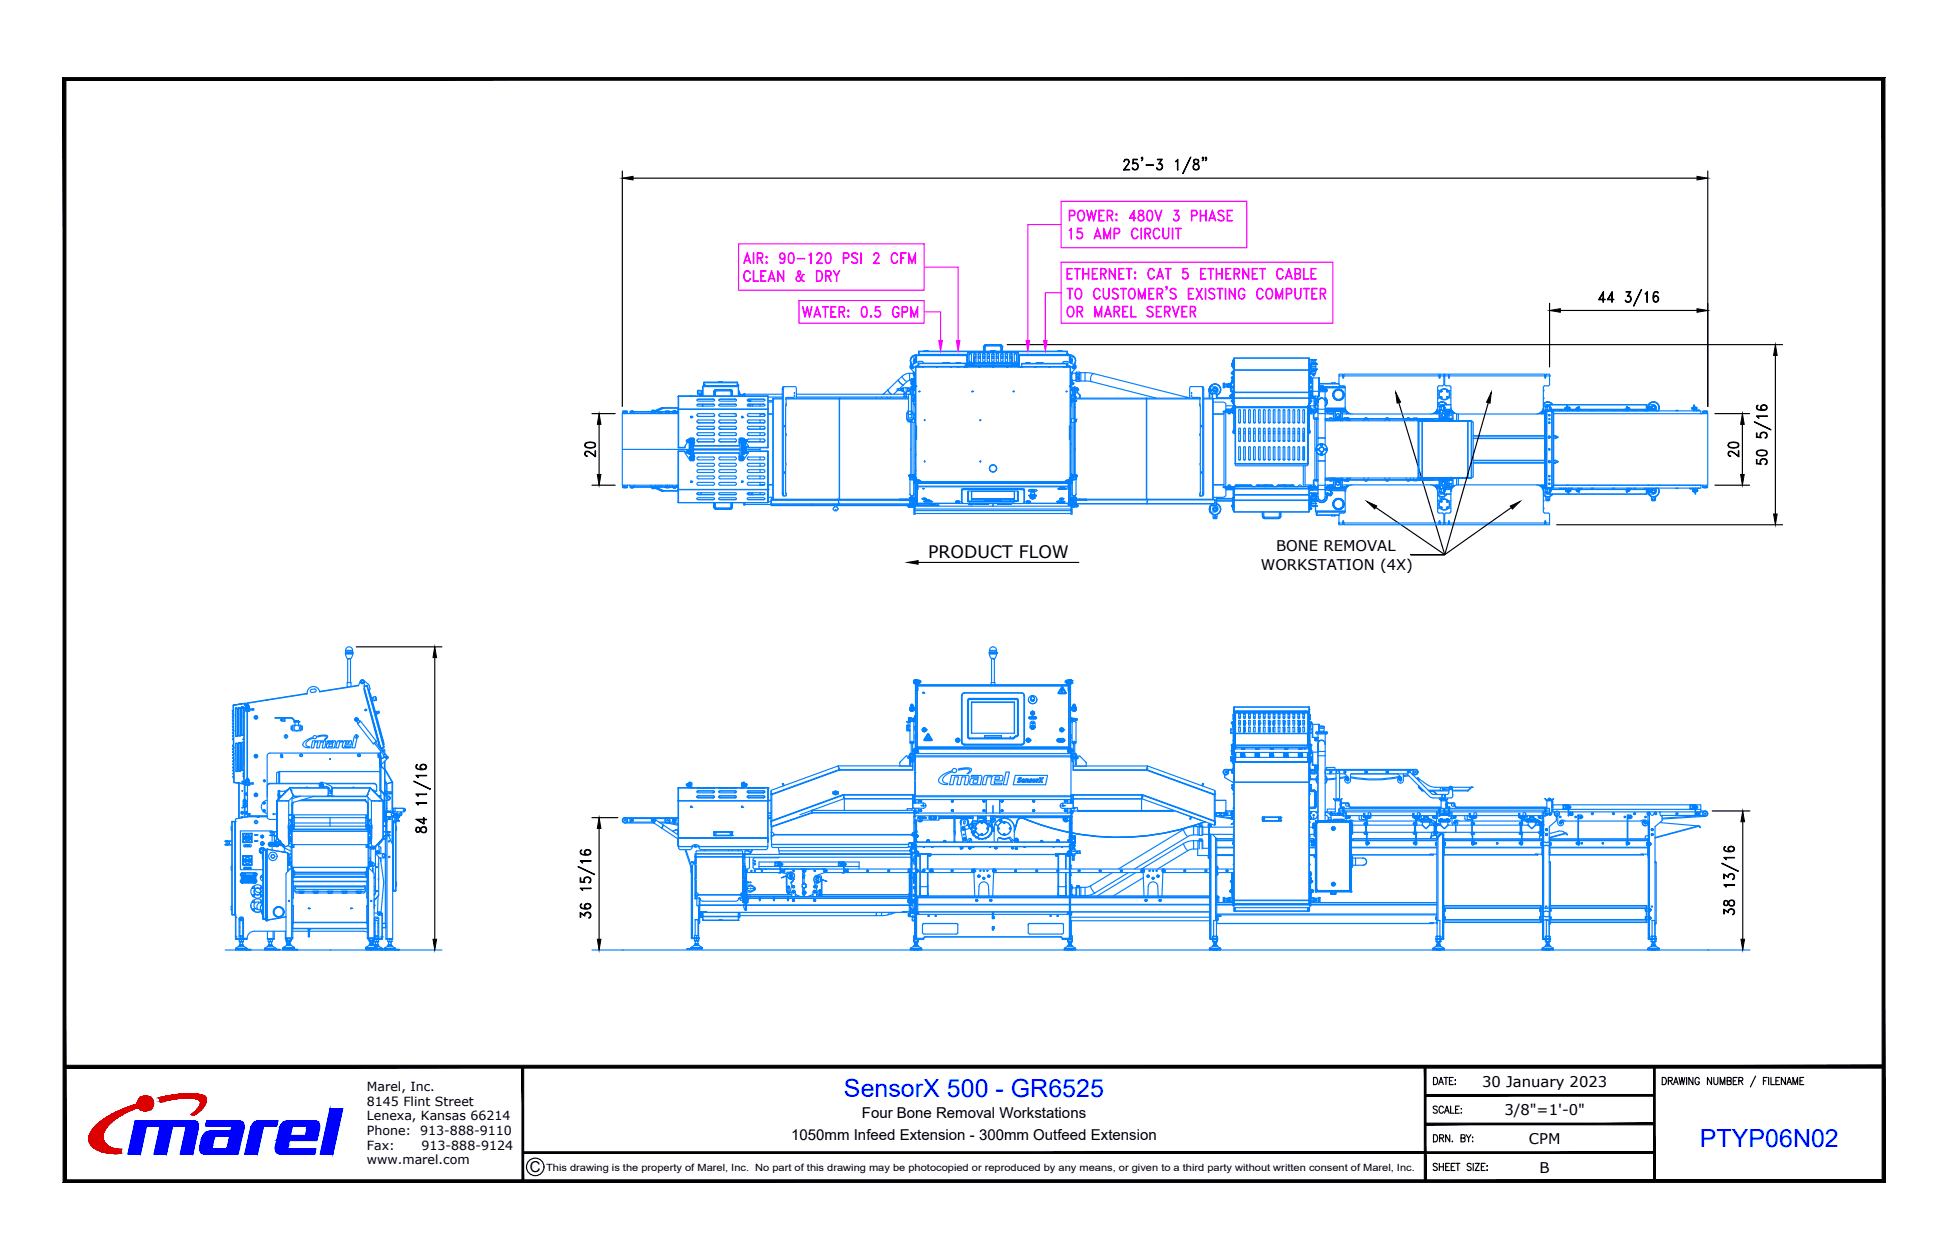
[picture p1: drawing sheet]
<svg xmlns="http://www.w3.org/2000/svg" width="432mm" height="279mm" viewBox="0 0 432 279" stroke-linecap="round" stroke-linejoin="round" font-family="sans-serif">
<defs><g id="words">
<g font-size="5.5" fill="#00f">
<text x="187.1" y="243.2">SensorX 500 - GR6525</text>
<text x="376.8" y="254.4">PTYP06N02</text>
</g>
<text font-size="3.8" x="205.8" y="123.8">PRODUCT FLOW</text>
<g font-size="3.3">
<text x="282.9" y="122.3">BONE REMOVAL</text>
<text x="279.5" y="126.4">WORKSTATION (4X)</text>
<text x="328.5" y="241">30 January 2023</text>
<text x="191" y="248">Four Bone Removal Workstations</text>
<text x="333.5" y="247.4">3/8&quot;=1'-0&quot;</text>
<text x="175.4" y="252.7">1050mm Infeed Extension - 300mm Outfeed Extension</text>
<text x="338.9" y="253.7">CPM</text>
<text x="117.4" y="259.9">C</text>
<text x="341.3" y="260.1">B</text>
</g>
<g font-size="2.8">
<text x="81.3" y="245.2">8145 Flint Street</text>
<text x="81.3" y="241.9">Marel, Inc.</text>
<text x="81.3" y="248.4">Lenexa, Kansas 66214</text>
<text x="81.3" y="251.7">Phone:</text>
<text x="93.1" y="251.7">913-888-9110</text>
<text x="81.3" y="254.9">Fax:</text>
<text x="93.4" y="254.9">913-888-9124</text>
<text x="81.3" y="258.2">www.marel.com</text>
</g>
<text font-size="2.2" x="121.1" y="259.6">This drawing is the property of Marel, Inc. No part of this drawing may be photocopied or reproduced by any means, or given to a third party without written consent of Marel, Inc.</text>
</g></defs>
<!-- layer: Marel -->
<g fill="none" stroke="#007fff" stroke-width=".25">
<path d="M202.2 79.1l.5-.3a1.25 1.25 0 0 0-.6 1.9l-.3-.8zM202.5 79.9h.1M202.6 79.9l-.1 .1M202.6 80v.1zM202.6 80h-.1M202.6 80h.1M202.6 79.9h.1M202.6 78.9a1.19 1.19 0 0 0-.5 1.8M202.7 79.9h.1M202.7 79.8h.2M202.7 79.8h.1M202.7 79.8v.1"/>
<path d="M202.7 79.8l-.1 .1M202.7 80v.1M202.8 79.8l-.1 .2M202.8 79.8v.3M202.9 79.5l-.4 .3 .1 .2M202.9 79.7v.1M202.9 78.7l-.3 .1v1M202.9 78.8v1.7M202.9 78.8h11.5M202.9 79.5l-.3 .5M202.9 79.7l-.1 .1M203.2 78.7h-.3v.1"/>
<path d="M203.2 78.7h11.3M203.2 78.7v1.7M203.6 78v.6l.1-.6M203.7 78.6l-.1 .1M203.7 78.6h.1M203.7 78h32.8v.6h-10.7M203.7 78v.6h10.8M203.7 78h11.9M203.7 78.6h.3M203.7 77.9v.1M204 78.6v.1M204.8 77.8v.1"/>
<path d="M204.8 77.8h.9M205.7 77.8v.1M214.3 79.7v.1M214.3 79.1h.1M214.3 79.1v.1M214.3 79.8h.1M214.3 79.8l.1-.1-.1 .1M214.3 78.9l.1 .1M214.3 79.6v.1M214.3 78.9v.2M214.4 79.7h.1M214.4 79h.1"/>
<path d="M214.4 79l-.1 .1M214.4 79.7l-.1 .2M214.4 79.1l-.1 .1M214.4 79.6l-.1 .2M214.5 79.4l-.1 .2M214.5 79.4h.1M214.5 78.7l-.2 .2M214.5 78.7h.1M214.5 79.5l-.1 .2M214.5 78.8l-.1 .2M214.5 79.6l-.1 .2M214.5 78.9l-.1 .1"/>
<path d="M214.5 78.9l-.1 .2M214.5 78.6h-10.8M214.5 78.2h11.2M214.5 78.2v2.3M214.6 78.2h-.1M214.8 78.7l.3-.3 .2 .3M215.7 78l-.1 .1M215.7 78h8.7M215.8 79h.5h-.4v.3M215.8 79.9h.1M215.8 79.5h.1M215.8 78.7l.3-.3 .2 .3"/>
<path d="M215.9 79.5v.4M215.9 79.6v.6M215.9 79.8h.1M215.9 79.6h.1M216 79.5v.8M216.3 79.3h-.4v.2M216.3 79.5h-.3v.8M216.8 79h.5M216.8 79.3h.5M216.8 79.5h.5M216.8 78.7l.3-.3 .2 .3M217.8 79h.5"/>
<path d="M217.8 79.3h.5M217.8 79.5h.5M217.8 78.7l.3-.3 .2 .3M218.1 76.9v1zM218.1 76.8v1.1M218.1 76.9l.1 1M218.4 76.9v1M218.5 76.4l3.2 .1zM218.5 76.4h3.2M218.5 76.7h3.2M218.5 76.5v.2M218.6 76.7l-.2 .2"/>
<path d="M218.6 76.4l-.4 .2-.1 .3M218.6 76.5l-.5 .4M218.6 76.5l-.4 .2v.2h.2M218.6 76.4l-.5 .4M218.8 79h.5M218.8 79.3h.5M218.8 79.5h.5M218.8 78.7l.3-.3 .2 .3M219.7 77.8v.1M219.7 77.8h.8M219.8 79h.5M219.8 79.3h.5"/>
<path d="M219.8 79.5h.5M219.8 78.7l.3-.3 .2 .3M220.5 77.8v.1M220.8 79h.5M220.8 79.3h.5M220.8 79.5h.5M220.8 78.7l.3-.3 .2 .3M221.7 76.5h-3.2M221.7 76.4h.1M221.7 76.5v.2M221.7 76.7l.1 .2M221.7 76.4l.4 .2v.3"/>
<path d="M221.7 76.5l.4 .4M221.7 76.5l.3 .2v.2h-.2M221.7 76.4l.4 .4M221.8 76.9v1M221.8 79h.5M221.8 79.3h.5M221.8 79.5h.5M221.8 78.7l.3-.3 .2 .3M222.1 76.9v1zM222.1 76.9l-.1 1M222.1 76.9v.2M222.1 76.9v1"/>
<path d="M222.1 76.9h.1M222.8 79h.5M222.8 79.3h.5M222.8 79.5h.5M222.8 78.7l.3-.3 .2 .3M223.8 79.5h.5v.7M223.8 78.7l.3-.3 .2 .3M224.2 79.5v.8M224.3 79.8h.1M224.3 79.6h.1M224.3 79h-.5h.5v.3h-.5M224.3 79.5v.7"/>
<path d="M224.4 78l.2 .2M224.5 78h12M224.6 78.1l-.1-.1h-8.8l-.1 .2M224.8 78.7l.3-.3 .2 .3M225.7 78.2h.1M225.7 78.3v.1M225.7 78.2v2.3M225.8 79.4h.1M225.8 78.7h.1M225.8 78.9l.1 .3M225.8 78.6h10.4M225.8 78.6l10.4 .1"/>
<path d="M225.8 78.6h10.7h-.3M225.8 79.5v.1M225.8 79.4l.1 .2M225.8 78.8v.2M225.8 78.7l.1 .2M225.8 78.7h11.2M225.8 79.6v.7M225.8 78.8h11.5M225.8 79.7v-.2l.1 .4M225.8 79h.1M225.8 79.7h.1M225.9 79.6v.2"/>
<path d="M225.9 79.7v.1M225.9 79.7h.1M225.9 79v.1M225.9 79.8v.5M225.9 78.9v.2M225.9 79.6h-.1M225.9 79.6l.1 .1M225.9 78.9l.1 .2M225.9 79.8h.1M225.9 79.1v.1M226 79.1h-.1M226 79.1l-.1 .1"/>
<path d="M226 79.7l-.1 .1M226 79.8h-.1M226 79.8h.1M226 79.1h.1M234.5 77.8h.9M234.5 77.8v.1M235.4 77.8v.1M236.2 78.6h.1M236.5 77.9v.1M236.5 78.5h.1M236.5 78.4h.1M236.5 78.6h.1"/>
<path d="M236.6 78l-.1 .6zM236.6 78.6h.1M236.6 78.6v.1M237 78.7h.3v.1M237 78.7v1.7M237.3 78.8v1.7l.4-.3-.1-.3M237.3 78.7l.3 .1v1.1M237.3 79.5h.1M237.3 79.7l.2 .3-.2 .2 .2-.2-.2-.3M237.3 79.5l.3 .1v.3M237.3 79.5l.3 .4M237.6 78.8a1.25 1.25 0 0 1 .5 2.1"/>
<path d="M237.6 78.9a1.19 1.19 0 0 1 .4 1.9M237.6 79.9l.1 .2M237.6 79.9v.3l-.3 .2M237.6 79.8l.1 .1M273.5 79.8l-.3 .1v.6l-.2 .1 .2 .4M273.5 79.5h.1M273.5 79.4l.1 2.6-.1 .1zM273.6 79.4h16.5M273.6 79.4l-.1 .1M290.1 79.4l.1 .1M290.2 79.5h.1M290.3 79.9l.1 .1"/>
<path d="M291.1 79.8v.7M291.1 79.8l-.4 .3 .1 .3 .3 .1M291.1 79.8h.1M291.3 79.8l-.4 .1-.1 .2 .3 .4M291.3 79.7v.1M291.3 79.8h.1M291.3 79.8v.7M291.7 79.7v.1M291.7 79.8a.41 .41 0 0 0 0 .7M291.7 79.8h.1M291.7 79.8h-1.5h1.1h-.2M291.7 79.8h-.4"/>
<path d="M137.9 99.7h14.9M138 91.3h1.1M138 91.3h.1M138 91.2h1M138 91.2v.1M138.1 91.4v.3M138.5 91.4v.3M138.9 91.4l.2 .3M139 91.2l.1 .1M139.1 91.3h.1M139.7 91.3v.1M139.7 91.4l-.2 .3"/>
<path d="M139.7 91.4h10.2l.1 .3M139.7 91.3h.1M139.9 91.3l-.2 .1M140 91.1l-.1 .2M140.2 91.1l.1 .2M140.2 91.1h-.2v.2M140.2 91.1v.2M140.5 91.4l.2 .3M144.4 91.3v-.2h.6v.2M144.4 91.4l-.2 .3M144.7 91l-.2 .1M144.9 91.1v-.1l.1 .1"/>
<path d="M144.9 91h-.2v.1M145 91.1l.4 .1M145 91.1l1.6-.7h.4l-1.6 .7M145 91.1h.4M145.2 91.4l.2 .3M145.4 91.1v.1M145.4 91.1h.1M146 91.4l-.2 .3M146.3 91.4v.3M146.7 91.4v.3M147 90.4l.1 .1-1.7 .7M147.1 90.4l3.2 .1"/>
<path d="M147.1 90.5h.1M147.4 91.3h.1M147.4 91.3h1.1M147.4 91.2h1M147.5 91.4v.3M147.6 91.3h-7.7v.1M147.6 91.3h.7M147.9 91.4v.3M148.3 91.3h1v.1M148.3 91.4l.2 .3M148.4 91.2l.1 .1M148.5 91.2l-1.1 .1"/>
<path d="M148.5 91.3h.1M149.1 91.4l-.2 .3M149.1 91.3l.8-.1 .4 .1h-1v.1h1M149.3 91.2v-.2l.1 .2M149.3 91.3h.1M149.4 91h.2v.2M149.6 91l.1 .2M150.1 91.2v.1M150.1 91.4v.3M150.2 91.2h.1M150.3 91.2v.1M150.3 91.4v.3"/>
<path d="M150.3 91.1v.1M150.3 91.1l-.1 .1M150.3 91.2h.1M150.3 91.1h.1M150.3 91.7h-12.4v15.9h12.4v.3h-1v.1h1M150.3 90.4h-3.7M150.3 90.8v8.5zM150.3 90.8h.1M150.3 87.9h.1M150.3 87.9v2.9zM150.4 90.8h-.1M150.4 90.7l19.8 .1z"/>
<path d="M150.4 99.2h1.5M150.4 99.2v.1M150.4 99.2l-.1 .1M150.4 87.8h19.8l.1 3-.1-2.9zM150.4 87.8l-.1 .1M152.3 98h.1M152.3 97.6h.1M152.3 97.6v.4M152.3 97.6l-.2 .2 .2 .2M152.3 100v.5M152.3 100v.4M152.4 99.9v.4"/>
<path d="M152.4 99.9l-.1 .1M152.4 98v.1M152.4 97.5v.5M152.4 99.9h.2v.3h-.2zM152.4 99.9h.1M152.4 98.1l-.5 .7v.4h-1.5M152.4 97.5v.6M152.4 98h.3M152.4 97.5h.1M152.4 98.1h.1M152.4 97.7h.2v.3h-.2zM152.4 98h.1"/>
<path d="M152.6 99.9h.1M152.6 99.8l.1 .8zM152.6 97.5v.2M152.6 97.5h-.2v.2M152.6 98h.1M152.6 97.5h.1M152.7 97.5h.1M152.7 97.4v.8zM152.7 98.1h.1M152.7 100h.1M152.8 97.2h.2v.7h-.2zM152.8 97.9v2.7h.2v-2.7"/>
<path d="M152.8 99.9v.9h.2v-.2M152.8 97.4l-.1 .1M153 97.3h.1M153 98.2h.1M153 99.8h.1M153 99.7h.1M153.1 97.3h.3v1h-.3zM153.1 98.3h.3M153.1 92.4h.1M153.1 92.3v.3h.3v-.3M153.1 92.6h.1M153.1 98.3v.9h.3v-.9"/>
<path d="M153.1 92.3h.3v.3h-.3zM153.1 87.8h.3zM153.1 87.8h.1M153.1 99.2v.5h.3v-.5M153.1 99.8h.1M153.1 92.6h.3M153.1 97.6h.3M153.1 97.9h.3M153.1 97.2h-.1M153.4 97.2v.1h-.3v-.1h.5l.3 .2M153.4 92.4h-.3h.3M153.4 92.4h.1"/>
<path d="M153.4 92.6h.1M153.4 97.5h.1M153.4 98h.1M153.4 99.7h.1M153.4 92.5h.1M153.5 97.3v.9M153.5 97.2v5M153.7 98.1h.1M153.7 97.4h.1M153.7 99.5h10.3v.3h-10.3zM153.7 97.3l.1 .9M153.7 98.2h.1"/>
<path d="M153.7 97.2v4.9M153.8 97.3v.9M153.8 97.7h.1M153.8 97.5h.1M153.8 97.7v.3M153.8 98.1h.1M153.8 98h.1M153.9 97.4v1.4h10M153.9 98.8h10M154.5 89.7l3.6-.1a.23 .23 0 0 1 .3 .2 .23 .23 0 0 1-.3 .3h-3.4l-.2-.2zM154.5 88.6l3.6-.1a.24 .24 0 0 1 .3 .2 .24 .24 0 0 1-.3 .3h-3.3l-.3-.2zM154.7 86.6v.8"/>
<path d="M154.7 87.4h.1M154.7 86.6h.5v.8h-.5M154.8 91.7h3.3l.3 .3-.3 .3M154.8 94.5h3.3l.3 .3-.3 .4M154.8 95.9h3.3l.3 .4-.3 .3M154.8 97.3h3.3l.3 .4-.3 .3M154.8 92.4h.1M154.8 93.8h.1M154.8 95.2h.1M154.8 96.6h.1M154.8 98h.1M154.8 89.6l-.3 .3"/>
<path d="M154.8 88.5l-.3 .2M154.8 88.5h3.3M154.8 98h3.3M154.8 92.4h3.3M154.8 93.8h3.3M154.8 93.1h3.3M154.8 95.2h3.3M154.8 96.6h3.3M154.8 89.7h3.3M154.8 91.7l-.3 .3 .3 .3-.3-.3M154.8 94.5l-.3 .3 .3 .4-.3-.4M154.8 95.9l-.3 .4 .3 .3-.3-.3"/>
<path d="M154.8 93.1l-.3 .3 .3 .3-.3-.3M154.8 97.3l-.3 .4 .3 .3-.3-.3M155.1 87.4v.4M155.3 87.3v.5M155.4 87.3v.5M155.5 86.6v.7M155.6 86.6v.8M155.6 87.4v.4M155.7 89.7v.4M155.7 86.6h-.5M155.7 87.4l-.5-.1v.5M155.8 85.7h.1"/>
<path d="M155.8 86l-.1 1.8M155.8 85.7v2.1M155.8 89.7v.4M155.8 85.7v.1M155.8 85.7h7.9M155.8 85.6v.1M155.9 85.6h7.7M155.9 85.6l-.1 .1M155.9 85.5h.1M156 85.5h.1M156 85.3h.1M156 85.4h.1"/>
<path d="M156.1 84.8h.1M156 84.9v.7h7.4v-.7M156 84.9v.7zM156 84.9h.1M156.1 84.8l7.3 .1zM156.1 85.5h.2M156.1 84.8h7.3M156.2 85.5h.1M156.3 85.5h6.9M156.3 85.5h3.4M156.3 85.5h.1M156.3 85.5v.1"/>
<path d="M158.1 92.4h.1M158.1 93.8h.1M158.1 95.2h.1M158.1 96.6h.1M158.1 98h.1M158.1 89.6l.3 .3M158.1 88.5l.3 .2M158.1 93.1l.3 .3-.3 .3M158.3 87.8h-7.9M158.3 87.3h.1M158.3 87.8h.1M158.3 86.8v.5"/>
<path d="M158.3 86.8v1M158.3 86.8h.1M158.4 86.8v1M158.4 92l-.3 .3M158.4 93.4l-.3 .3M158.4 94.8l-.3 .4M158.4 96.3l-.3 .3M158.4 97.7l-.3 .3M158.6 87.8h3.4M158.6 86.8v1M158.6 87.8h-.2M158.6 86.8h-.2"/>
<path d="M158.7 86.4l-.2 .1-.2 .3M158.7 86.7l-.1 .1M158.7 86.7h3.2l.1 .1M158.7 86.4h3.2zM158.7 86.4h3.2M158.7 86.4h.1M158.7 86.5v.2M158.7 86.4h-.2l-.2 .4M158.7 86.4l-.4 .4M158.7 86.5l-.3 .3M159.3 84.7h.1M159.3 84.7v.1"/>
<path d="M159.3 84.8h.9M159.3 92l.4 .3M159.3 93.4l.4 .3M159.3 94.8l.4 .4M159.3 96.3l.4 .3M159.3 97.7l.4 .3M159.4 89.7l3.5-.1a.23 .23 0 0 1 .3 .2 .23 .23 0 0 1-.3 .3h-3.3l-.3-.2zM159.4 88.6l3.5-.1a.24 .24 0 0 1 .3 .2 .24 .24 0 0 1-.3 .3h-3.3l-.2-.2zM159.4 84.7h.7zM159.4 84.6h.7zM159.4 84.7l-.1 .1M159.4 84.6l-.1 .1"/>
<path d="M159.5 84.7h.5zM159.5 84.6h.5zM159.6 92.4h.1M159.6 93.8h.1M159.6 95.2h.1M159.6 96.6h.1M159.6 98h.1M159.6 89.6l-.3 .3M159.6 88.5l-.3 .2M159.6 88.5h3.3M159.6 98h3.3M159.6 92.4h3.3"/>
<path d="M159.6 93.8h3.3M159.6 93.1h3.3M159.6 95.2h3.3M159.6 96.6h3.3M159.6 89.7h3.3M159.7 92.3l-.4-.3 .4-.3 3.4 .1 .1 .4-.3 .1M159.7 96.6l-.4-.3 .4-.4 3.4 .1 .1 .4-.3 .2M159.7 95.2l-.4-.4 .4-.3 3.4 .1 .1 .4-.3 .2M159.7 93.1l-.4 .3 .4 .3M159.7 98l-.4-.3 .4-.4h3.2l.3 .4-.3 .3M159.7 85.5h3.5M159.7 85.5h.1"/>
<path d="M159.7 85.5v.1M160.1 84.7l.1 .1M160.1 84.6l.1 .1M160.2 84.7v.1M161.9 86.4h.1M161.9 86.5v.2M161.9 86.4h.2l.2 .4M161.9 86.4l.4 .4M161.9 86.5l.3 .3M161.9 86.4l.4 .4v1M162 86.8v1M162 87.8h.2"/>
<path d="M162 86.8h.2M162.2 86.8l.1 1M162.3 86.8h.1M162.3 86.8v1M162.3 86.8v.6M162.3 87v.3M162.3 87.8h7.9M162.3 87.4h.1M162.3 87.8h.1M162.6 91.7l.5 .1M162.9 92.4h.1M162.9 93.8h.1"/>
<path d="M162.9 95.2h.1M162.9 96.6h.1M162.9 98h.1M162.9 89.6l.3 .3M162.9 88.5l.3 .2M162.9 93.1l.3 .3-.3 .3M163.2 85.5h.1M163.2 85.5h.2M163.2 85.5v.1M163.2 92l-.3 .3M163.2 93.4l-.3 .3M163.2 94.8l-.3 .4"/>
<path d="M163.2 96.3l-.3 .3M163.2 97.7l-.3 .3M163.4 84.8v.1M163.4 84.8l.1 .1M163.4 85.3h.1M163.4 85.4h.1M163.5 85.5h.1M163.5 85.3h.1M163.5 85.4h.1M163.5 84.9l-.1 .7zM163.6 85.6l.1 .1M163.7 85.7v2.1"/>
<path d="M163.7 85.7h.1M163.7 86.6l.1 .7M163.7 87.3h.1M163.8 86.6v.4M163.8 87l.2 .2v.6M163.8 87v.3M163.9 98h.1M163.9 97.5h.1M163.9 98.1h.1M163.9 97.4v1.4M163.9 87v.8M163.9 97.5v.6"/>
<path d="M163.9 97.7h.1M163.9 98.2h.1M163.9 97.4v.8M163.9 97.3v.9M164 97.3l-.1 .1M164 87.5h.9M164 97.4h.1M164 98.1h.1M164 97.2v5M164.3 97.3v.9M164.3 99.7h.1M164.3 97.2v5"/>
<path d="M164.4 99v.3M164.4 99.3h.1M164.4 97.5h.1M164.4 98h.1M164.4 97.6v.3h.2M164.4 97.2v.1h.2v-.1M164.4 98.3h.2M164.4 92.6v-.2h.2v.2M164.4 92.3h.2M164.4 92.6h.1M164.4 98.3v.9h.2v-.9M164.4 92.3h.2v.3h-.2z"/>
<path d="M164.4 87.8h.2zM164.4 87.8h.1M164.4 92.5h.1M164.4 99.2v.5h.2v-.5M164.4 99h.1M164.4 92.6h.2M164.6 100h.1M164.6 97.6h-.2v-.3h.2v1h-.2v-.4M164.6 92.6h.1M164.6 99.5h.1M164.6 97.3h.1M164.6 98.2h.1"/>
<path d="M164.6 99.7h.1M164.7 98.9v.6M164.7 98.9h-.1M164.7 99.1h.1M164.7 99.4h.1M164.7 98.9h.1M164.7 97.2h.3v.7h-.3zM164.7 97.9v2.7h.3v-2.7M164.7 98.8v.1M164.7 99.8v.9M164.7 98.4v.4M164.8 97.2h-.7l-.2 .2"/>
<path d="M164.9 87.8h.2M164.9 87.7v-.4h.2v.4M165 98.4h.3v.4M165 99.9v.9h-.3v-.2M165 97.4v.1M165 99.7h3.5M165 99.1h.2M165 99.4h.1M165 97.4l.1 .8zM165 100h.1M165 98.1h.1M165.1 99.8v.8z"/>
<path d="M165.1 97.7h.2v.3h-.2zM165.1 98h.2M165.1 97.5h.1M165.1 87.4h8.3M165.1 98.1v.3M165.2 99.9h.2v.3h-.2zM165.2 99.9h-.1M165.2 99.4h-.2M165.2 98.9l.1-.1h-.1v.6M165.2 99.3h.1M165.2 99.1h.1M165.2 99.4h.1"/>
<path d="M165.3 99h.1M165.3 99l-.1 .4M165.3 99v.4M165.3 99l.1 .1zM165.3 99.1v.2M165.3 99.3h.1M165.3 99.4h.1M165.3 98h.1M165.3 97.5h.1M165.3 98.1l.6 .8M165.3 97.6v.5M165.3 97.6v.1"/>
<path d="M165.3 97.6l-.2-.1v.2M165.3 97.5v.1M165.4 99.9h.1M165.4 99.9v.6M165.4 97.5v.5M165.4 99.9v.1M165.4 98l-.1 .1M165.4 97.5v.1M165.4 99.1v.2M165.4 99.3h.1M165.4 98h.1M165.4 99h.1"/>
<path d="M165.4 97.6v.4M165.4 99v.3h-.1M165.4 99.3l-.1 .1M165.4 97.6h.1M165.4 99.3v.1M165.4 100l.1 .4M165.4 100v.5M165.5 97.6v.4M165.5 97.6l.2 .2-.2 .2M165.5 99v.3M165.5 99v.1M165.5 99.3h.1"/>
<path d="M165.5 99.1v.2M165.5 99.1h.1M165.5 99.1l.2 .1-.2 .1M165.7 92l.3 .3M165.7 93.4l.3 .3M165.7 94.8l.3 .4M165.7 96.3l.3 .3M165.7 97.7l.3 .3M165.7 89.7l3.5-.1a.23 .23 0 0 1 .4 .2 .25 .25 0 0 1-.4 .3h-3.3l-.2-.1zM165.7 88.6l3.5-.1a.23 .23 0 0 1 .4 .2 .25 .25 0 0 1-.4 .3h-3.2l-.3-.1zM165.8 89.7v.2M165.9 99.2l4.3 .1"/>
<path d="M166 92.4h.1M166 93.8h.1M166 95.2h.1M166 96.6h.1M166 98h.1M166 89.6l-.3 .3M166 88.5l-.3 .2M166 88.5h3.2M166 98h3.2M166 92.4h3.2M166 93.8h3.2M166 93.1h3.2"/>
<path d="M166 95.2h3.2M166 96.6h3.2M166 89.7h3.2M166 92.3l-.3-.3 .3-.3 3.4 .1 .1 .4-.2 .1M166 93.1l-.3 .3 .3 .3M166 96.6l-.3-.3 .3-.4 3.4 .1 .1 .4-.2 .2M166 95.2l-.3-.4 .3-.3 3.4 .1 .1 .4-.2 .2M166 98l-.3-.3 .3-.4h3.2l.4 .4-.3 .3M166.1 89.7v.3v-.3M166.1 88.9v.1M166.4 88.9h-.6l.6 .1M166.4 89.7v.2"/>
<path d="M166.4 89.8v.3M166.8 89.7v.4M168.5 91.7v.1M168.5 89.7v.4M168.5 93.1v.7M168.5 94.5v.7M168.5 95.9v.7M168.5 97.3v.7M168.5 99.3v.7M168.5 91.8h.9M169.2 92.4h.1M169.2 93.8h.1"/>
<path d="M169.2 95.2h.1M169.2 96.6h.1M169.2 98h.1M169.2 89.6l.4 .3M169.2 88.5l.4 .2M169.3 93.1l.3 .3-.3 .3M169.5 91.8h-1v.6M169.6 92l-.3 .3M169.6 93.4l-.3 .3M169.6 94.8l-.3 .4M169.6 96.3l-.3 .3M169.6 97.7l-.3 .3"/>
<path d="M170.2 90.8v8.4h-4.3v-.2M170.2 90.8l.1 8.5M170.2 99.3h.1M170.2 90.8h.1M170.2 87.8l.1 .1zM170.3 87.9h.1M170.3 88h3.1M170.3 90.8h.1M170.3 91.8h1M170.3 89.2h1M170.3 88.9h1M171.3 88.4v22.3"/>
<path d="M171.4 88.4h.1M171.4 88.4v.1M173.4 88.3h-2v.2M173.4 86.4v23h.2M173.4 88.5h-2v22.2M173.6 85.8l.3-.1-.3 .7h-.2zM173.6 86.4v23.1l.2 .5h.5l-.2-.8 .1-20.7M173.9 85.7l2.5 .1 .1 .4v2.1M173.9 94.4l.1 .3zM174.2 88.5h11.8v22.2M174.2 88.3h11.9M174.2 96.2l.1 .3"/>
<path d="M174.3 89.5v.5M175.7 88.1v.2M176 88.3l-.1-.2h-1.7v.4M176.1 87.1v.2zM176.1 87.7v.2zM176.5 87.4h23.9M176.5 88h23.9M186.1 88.3l-.1 .2zM186.1 88.3h.1M194.3 88v.3M195.4 88v.3M196 87.2l-.3 .2"/>
<path d="M196 87.2v.2M196.5 88l.3 .3M196.8 86.5l.7 .9M197.5 88l-.3 .3M199 86.6l-.9 .8M199.1 84.2l.4 .7 .7 .5M199.1 86.2v.4h-.2v-.4h1.4M199.1 84.2l-3.1 3M199.1 86.6h.1M199.2 86.2v.4h.4M199.6 86.2h.3v.2h-.3zM199.6 86.4v.2h.3v-.2"/>
<path d="M199.9 86.6v.2h.4M200 83.4l.4 .7 .7 .5M200 83.4l-.9 .8M200.2 85.4l-.8 .8M200.3 86v.8l.1 .3h.4l.1-.3h.3v-.8h-.3v.8M200.3 86h-.4v.6h.4M200.3 86h.6M200.4 87.9h.6M200.4 88.1h.6M200.4 87.9v-.6h.5v.6M200.4 87.3h.5M200.4 87.4v.2"/>
<path d="M200.4 87.4h.1M200.4 87.3h.1M200.5 87.1v.2M200.5 87.3h-.1M200.8 87.3h-.3M200.9 87.1v.2M200.9 87.3h.1M201 87.9h-.6v.2M201 88h.4M201 87.9v.2M201 91.8v1M201 92.8l.2 .2 1-.1 .2-.1"/>
<path d="M201.1 84.6l-.9 .8M201.1 92.9v.3h1.2v-.3M201.2 86h.3v.2h-.3M201.3 93.2v.3h.2v-.3M201.4 88.3h-15.3v.2M201.4 87.4h.6v3.8h-.6zM201.4 91.2v.7h.6v-.7M201.4 91.9v.8h.6v-.8M201.4 91.6l-.4 .2M201.4 91.4h-.3l-.1 .3 .1 1.2M201.4 91l-.1 .4M201.4 88.5h-15.3v22.2"/>
<path d="M201.5 93.5h.4M201.6 86.2l-.1 .4h-.3M201.6 86.6l-.1 .2h-.3M201.6 86.2h.2v.2h-.2zM201.6 86.4v.2h.2v-.2M201.6 86.2h.2M201.6 82.8a2.39 2.39 0 0 0-1.6 .6M201.6 82.8v1.6M201.6 82.8h.9M201.7 93.5h.2M201.7 93.5h.1M201.8 86.6h.1"/>
<path d="M201.8 86.2h.1M201.8 87.1v.1M201.8 87.1h.1M201.8 81.6l.8 1M201.9 93.2v12.2M201.9 80.8v.1M201.9 99.5v.3M201.9 86.9l-.1 .2M201.9 87.4h-1v.2M201.9 86.1v.6M201.9 86.3v1.1M201.9 84.4l-.8 .2"/>
<path d="M201.9 80.8v.2M201.9 80.9h.1M201.9 80.9a.44 .44 0 0 0-.1 .7 .44 .44 0 0 0 .6 .1l.4-.4M202 91.6l.4 .2v1M202 91.4h.3v.3h.3v1.2v-.2h.3M202 91l.1 .4M202 80.7l-.1 .1M202.1 85.2h.3M202.1 84h.4M202.1 84v1.2M202.1 84l-.2 .1v1l.2 .1M202.1 93.2v.3h-.2"/>
<path d="M202.1 87.9h.7M202.1 88.3h.5v.2h-.5M202.1 86.3h-.2v-.6h.2v5.7M202.1 86.5h.3M202.1 87.6h.3M202.1 93.2v12.1M202.1 88.8h.1M202.1 89h.1M202.1 86.1l.5 .4M202.2 84.3v.6zM202.2 84.1v.2v-.2h.1v.2M202.2 85.2v-.3l.1 .3"/>
<path d="M202.2 84.6h.1M202.2 84.7h.1M202.2 85.5v.2M202.2 88.8v.2M202.2 85.1l.1 .1M202.3 84.9l-.1 .2M202.3 84.9v.3M202.3 85.2h.1M202.3 85.8l.1 .1M202.3 84.1v.2M202.3 84.3v.1M202.3 84.9h.1"/>
<path d="M202.4 84.6h.2zM202.4 85.3l-.1 .1M202.4 84.9v.3M202.4 84h.1M202.4 85.2h.1M202.4 87.6h.1M202.4 86.5h.1M202.4 86.5v1.1M202.4 86.5l.1 .1M202.4 86.3h.1M202.4 84.8v.3M202.4 85.1l.1 .2"/>
<path d="M202.4 88.1v.2M202.4 84.8v.1M202.4 85.2l.1 .1M202.5 86.5l-.1 .1M202.5 83.1h.1M202.5 80.7l-.6 .1v.2M202.5 84.8h.1v.2h-.1zM202.5 80.1h.1M202.5 84.8h-.1M202.5 85l-.1 .1M202.5 85.3a.26 .26 0 0 0-.3 .4 .26 .26 0 0 0 .4 .1M202.5 85.3l.1 .1-.1-.1"/>
<path d="M202.5 85.3a.28 .28 0 0 0-.3 .4 .28 .28 0 0 0 .4 .1l-.1 .1M202.5 84v.3zM202.5 84h.1M202.5 82.5v.4zM202.5 82.5l.1 .4M202.5 83.1v.1M202.5 89.5l.4 .1zM202.5 89.1h.4zM202.5 89.1h.1M202.5 87.5v-.9h.4v1.3M202.5 82.5l.1 .7M202.5 84.1h.3"/>
<path d="M202.5 87.5h.4M202.5 88.8v.8M202.5 89.5h.4M202.5 82.9h.1M202.5 82.7h.1M202.5 87.5l-.1 .1M202.5 89.6h.1M202.5 88.8h-.3v.2h.3M202.5 80v.2v-.1M202.5 83v.2M202.5 80.2h.1M202.5 83.2h.1"/>
<path d="M202.5 86.4h.1M202.6 89h.2M202.6 89l.1-.2v.2M202.6 83.2h.1M202.6 80v.7M202.6 83h-.1M202.6 86.3h.1M202.6 86.4h.1M202.6 86.2h.1M202.6 86.3h-.1M202.6 86.2l-.2 .1M202.6 89.5v2.4h.3"/>
<path d="M202.6 92.1h.3M202.6 92.5h.3M202.6 88.7h.3M202.6 88.7l-.1 .1M202.6 88.4h.1M202.6 83.1v.1M202.6 80.1v.3l.3-.1-.3 .1v.2M202.6 80.1v-.1l.1 .1M202.6 83.1v.1l.1-.1M202.6 88.5h.3M202.6 80.1v.5M202.6 82.6v.5"/>
<path d="M202.6 83.3v.8M202.6 88.4v.3M202.6 93.6v11.6M202.6 83.3h.1M202.6 83.3l.1 .1M202.6 82.6h.3M202.6 85v.2l-.2-.1M202.6 84.8h-.1M202.6 85.2h.1M202.6 86.5v.1M202.6 85.2l-.1 .1M202.6 84.4h-.2v.5"/>
<path d="M202.6 84.4h-.3l.1 .5M202.6 84.4v2.2h-.2M202.6 84.4h.3M202.6 85.2v.1M202.7 83.1l-.1 .1M202.7 80.1h.1M202.7 83h.1M202.7 83.2h.1M202.7 82.6v.5M202.7 83.3h.1M202.7 80.2l.1 .2-.1-.1M202.7 83.3v.1"/>
<path d="M202.7 92.9h-.4M202.7 92.9h.1M202.7 87.9v.4M202.7 88.5v.1M202.7 92.9v.7M202.7 88.8h.2M202.8 93.6h-.7M202.8 83.6h.1M202.8 83.4h.1M202.8 87.9v.4zM202.8 93.6h.1M202.8 88.5v.1"/>
<path d="M202.8 92.9v.7M202.8 84.4h.1M202.8 80.1v.1M202.8 80.2h-.1M202.8 82.8v1.2M202.8 87.9v.4M202.8 80.1l.1 .1h-.1M202.8 84.1v.2l.1-.2M202.8 82.6l.1 1.4M202.8 84.4v2.2M202.9 89.6v.6M202.9 93.6v2.3"/>
<path d="M202.9 96.7h.1M202.9 84.2h.1M202.9 84.9v.4M202.9 99.1v1.5M202.9 89.6v.7M202.9 87.4h.1M202.9 84.9h.1M202.9 83.6h.1M202.9 89.5h.1M202.9 96.7v.2M202.9 92.9h-.1M202.9 87.9h-.1"/>
<path d="M202.9 84v.3M202.9 96.9v2.2M202.9 96.2v.5M202.9 95.9v.3M202.9 85.6l.3 .1zM202.9 81.2l-.1 .1M202.9 84h.1M202.9 94.6v2.8M202.9 82.8h-.2M202.9 94.6h.3M203 85.6h.1M203 85.7l-.1 8.9"/>
<path d="M203 94.5h.1M203.2 81.2l-.4 .1M203.2 85.7h-.2v8.8h.2l-.2 11.4M203.2 85.6h-.2v-4.2h34.2v4.2h-.2M203.2 97.4h-.3v8.5M203.2 81.4l-.3-.1v4.3M203.2 81.3h1.3M203.2 81.2v.1M203.5 80.7l.1 .5h-.4M203.5 81.2l.1 .1zM203.5 80.6h.1M203.5 81.2h.1"/>
<path d="M203.5 80.7l1.2-.3-.2-.2-.8-.1-1.8 .9M203.6 80.6h10.4v.7h-10.4zM203.6 80.6l-.1 .3M203.6 80.9h.1M203.6 81.2h.1M203.6 80.5v.1M203.7 81.3h.1M203.7 81.3h-.5M203.7 86.9h.2M203.7 86.8h.1M203.7 86.8l.2 .1zM203.8 81.3h.2"/>
<path d="M204 81.3h.1M204.5 81.3h.1M204.5 81.4h.1M204.5 81.3h31.2M204.7 80.5l9.3 .1M204.9 93.1l.1 .2zM205 93.2h.1M205 93.1h.1M207.6 81.4h.1M208.9 80.5l.3-.1zM209.2 80.4h.2v.1M209.9 80.5h.2"/>
<path d="M210.3 80.4l.3 .1M210.3 80.4l-1.1 .1M210.3 80.4l.2 .1M210.7 81.4h.1M212 80.5h.1M212 80.5h.8M212.1 81.3h.1M212.2 81.3h.1M212.4 81.3h.1M212.4 81.3h-.2M212.4 81.3h.2M212.6 81.3h.1"/>
<path d="M212.7 81.3h.1M212.8 80.5h.1M213.5 81.2v.1M213.5 81.2l.1 .1M213.8 81.4h.1M213.9 81.4h.1M214 80.5v.1M214 80.6v.7v-.7M214.3 80.4v.1M214.3 80.5v.1M214.3 80.4h.1M214.3 80.5h.1"/>
<path d="M214.3 81h.1M214.3 81l.1 .1M214.3 80.8h.1M214.3 81v.1M214.3 80.7v.2M214.3 80.8v.1M214.3 80.7h.1M214.3 80.3v.1M214.4 80.4h.1M214.4 80.4l-.1 .1zM214.4 80.4l-.1 .2M214.4 80.3l-.1 .1"/>
<path d="M214.4 80.7l-.1 .1M214.5 80.1l-.1 .2M214.5 80.1h.1M214.5 80.8v.3v-.3M214.5 80.8v-.3v.3M214.5 80.5v-2.2v2.4h11.2v-2.4l.1 2.2M214.5 80.6v.7v-.2M214.5 80v.1M214.5 80.8h.1M214.5 80.2l-.1 .2M214.5 80.3l-.1 .1M214.5 81.3h.1"/>
<path d="M214.5 80.5l11.2 .1zM214.5 80.7h.1M214.5 81.1v.2v-.1h9.8v.1M214.5 80.9v.3l.1-.3M214.5 80.7v.2M214.6 80.7l-.1 .2M214.6 80.7v.2M214.6 80.7h.2M214.6 80.9l.1 .2 .1-.1M214.7 80.8h.1M214.7 80.7h-.1M214.8 81h.1"/>
<path d="M214.8 80.7v.2zM214.8 80.9v.1M214.8 80.9l-.1 .1M214.8 80.7h.1M214.8 81v.1M214.8 80.7v.3M214.8 80.1v-1.4l.3-.3 .2 .3v1.4M214.8 80.8h.2M214.8 80l.3 .3 .2-.3M215 80.8h.1M215 80.8v.4M215 80.9l-.2 .1"/>
<path d="M215 81.2h.1M215.3 81h.1M215.4 81h.4M215.4 81h-.1M215.4 81l-.1 .2h-.3M215.4 81h.1M215.4 81.2l.1-.2 .1 .2M215.5 86.9h.1M215.5 86.8h.1M215.5 86.8l.1 .1zM215.6 86.8h.1M215.6 81h.2"/>
<path d="M215.7 81h.1M215.8 81h.1M215.8 81v.2M215.8 80.1v-1.4l.3-.3 .2 .3v1.4M215.8 80l.3 .3 .2-.3M215.9 81.1l-.1 .1M215.9 80.2h.1M216 81l-.1 .1M216 81h-.1M216 81v.2M216 81.1v.1M216 81.1h3.9"/>
<path d="M216 81v.1M216.8 80.1v-1.4l.3-.3 .2 .3v1.4M216.8 80l.3 .3 .2-.3M217 81.4h.1M217.3 93.1v.2zM217.3 93.1h.1M217.3 93.2h.1M217.8 80.1v-1.4l.3-.3 .2 .3v1.4M217.8 80l.3 .3 .2-.3M218.8 80.1v-1.4l.3-.3 .2 .3v1.4M218.8 80l.3 .3 .2-.3M219.8 80.1v-1.4l.3-.3 .2 .3v1.4"/>
<path d="M219.8 80l.3 .3 .2-.3M219.9 81v.2l-4-.1M219.9 81h.4M219.9 81h.1M220 81v.2M220.1 81.4h.1M220.2 81v.2M220.3 81h.1M220.3 81.1h3.9M220.3 81v.2h4M220.8 80.1v-1.4l.3-.3 .2 .3v1.4M220.8 80l.3 .3 .2-.3"/>
<path d="M221.8 80.1v-1.4l.3-.3 .2 .3v1.4M221.8 80l.3 .3 .2-.3M222.8 80.1v-1.4l.3-.3 .2 .3v1.4M222.8 80l.3 .3 .2-.3M223.2 81.4h.1M223.3 81.4h.1M223.8 80.1v-1.4l.3-.3 .2 .3v1.4M223.8 80l.3 .3 .2-.3M224.2 81v.2M224.3 81v.2M224.3 81v.1M224.3 81.1v.1"/>
<path d="M224.3 81.1l.1 .1M224.4 81h.1M224.5 81h.4M224.5 81l-.1 .2M224.5 81h-.1M224.5 81.2l.1-.2h.1v.2M224.6 86.8h.1M224.6 86.8l.2 .1zM224.7 81h.2M224.7 86.8v.1M224.8 86.8l-.2 .1M224.8 80.1v-1.4l.3-.3 .2 .3v1.4"/>
<path d="M224.8 81h.1M224.8 80l.3 .3 .2-.3M224.9 81h.1M224.9 81v.2h.3M225.2 81.2h.1M225.2 81h-10.2M225.2 81h.1M225.2 80.9l.2 .1M225.3 80.8v.4M225.4 80.8l-.2 .1M225.4 80.7v.3M225.4 81h.1"/>
<path d="M225.4 80.7h.1M225.5 80.7v.2zM225.5 81h.1M225.5 80.7h-10.7M225.5 81v.1M225.5 80.7h.1M225.6 80.7l.1 .5-.1-.3M225.6 80.7l-.1 .1M225.6 80.7h-.1M225.6 81l-.1-.1v.1M225.6 80.9v.1M225.6 80.7h.1"/>
<path d="M225.6 80.8v.1M225.6 81v.1M225.7 81.1v.2v-.1h-1.4M225.7 80.8l.1 .5zM225.7 80.8v-.3l.1 .3M225.7 81.3h.1M225.7 80.7h.1M225.8 80v.1M225.8 80.1h.1M225.8 80.6l-.1 .5M225.8 80.1l.1 .2M225.8 80.3v.1"/>
<path d="M225.8 80.8h.1M225.8 80.7l.1 .1M225.8 80.4v-.2l.1 .4M225.8 80.4h.1M225.9 80.3v.1M225.9 80.4v.1M225.9 80.3h-.1M225.9 80.3l.1 .1M225.9 80.7h.1M225.9 81h.1M225.9 80.9l-.1 .1M225.9 80.9l-.1 .2"/>
<path d="M225.9 81v.1M225.9 80.4v.2M226 80.4l-.1 .1M226 80.5l-.1 .1M226 80.4h-.1M226 80.5h-.1M226 80.5h.1M226.4 81.4h.1M226.3 81.4h.1M226.5 80.7h9.9v.6h-9.9zM226.5 80.7h9.9M226.7 81.3h-.1"/>
<path d="M226.7 81.3h.1M227.4 80.5h.9M227.4 80.5h.1M227.4 80.6h.1M227.5 80.5v.1M227.6 80.6h.2h-.1M227.7 80.5v.1M228 80.6h-.2h.3M228 80.5v.1M228.2 80.5v.1M228.3 80.6h.1M228.3 80.5h.1"/>
<path d="M229.5 81.4h.1M229.9 80.4l-.3 .2M229.9 80.4h.9l.2 .2M229.9 80.4l-.2 .2M230.1 80.6l.2-.2v.2M231 80.4l.3 .2M231 80.4h-.2l.1 .2M232.6 81.4h.1M235.1 80.6h.1M235.2 80.6h.1M235.8 81.3v.1M235.8 81.3h1.2"/>
<path d="M235.8 81.4h.1M236.2 81.3h.2M236.2 81.3h.1M236.3 86.8l.2 .1zM236.3 86.9h.2M236.5 80.7h.1M236.5 81.3h-.1M236.5 80.7v.6zM236.5 81.3h.1M236.5 86.8h.1M236.5 81.3h.5M236.7 80.7v.5h.4"/>
<path d="M236.7 80.7l-1.1-.2 .1-.3h.9l1.7 .8a.44 .44 0 0 1 .2 .6 .44 .44 0 0 1-.7 .1l-.7-.5M237 85.7h.2v8.8l-.2 .1M237 97.3l.2 .1v8.5h-.2v.5M237 97.4h.3v8.5M237 85.6l.3 .1zM237 81.4l.3-.1v4.3M237 94.6h.3M237 81.2v.1M237 94.6v2.7M237.2 85.6h.1M237.2 85.7l.1 8.9M237.2 94.5h.1"/>
<path d="M237.3 87.9h.2M237.3 92.9h.2M237.3 81.2v.1M237.3 96.3v.2M237.3 95.2v1.1M237.3 95v.2M237.3 94.9v.1M237.3 94.9h.1M237.3 98.8v1.4M237.3 98.6v.2M237.3 98.5v.1M237.3 98.4v.1"/>
<path d="M237.3 93.6v.7M237.3 96.8v.9M237.3 88.8h.7v.2h-.7M237.3 88.6h.3M237.3 87.4h.1M237.3 87.5h.4M237.3 84.9h.1M237.3 98.4h.1M237.3 84.2v.2M237.3 89.5h.1M237.3 83.6h.1M237.3 82.9h.1"/>
<path d="M237.3 94.6v2.8M237.3 96.5v.1M237.3 96.6v.1M237.3 96.7v.1M237.3 94.3v.5M237.3 97.7v.1M237.3 97.8v.2M237.3 98v.1M237.3 98.1h.1M237.3 98.1v.3M237.3 87.5v-.9h.4v.9M237.3 89.5v.8"/>
<path d="M237.3 84.9v.4M237.3 96.8h.1M237.3 93.6h.1M237.3 84.1l.1 .3M237.3 89.5v.7M237.4 82.9h.1M237.4 82.9v.7zM237.4 82.6v4M237.4 87.5v1.1M237.4 93.6h.7v6M237.4 92.9v.7M237.4 87.5l.1 1.1v-.7"/>
<path d="M237.5 92.9h.1M237.5 92.9v.7M237.6 84.2h.1v.2h-.4M237.6 85.2h.1M237.6 82.6v4M237.6 84.8h.1M237.6 86.6h.2M237.6 85h.2v.2h-.2zM237.6 88.4h.1M237.6 88.4v.4M237.6 88.3h.5v.2h-.5zM237.6 88.3h.5"/>
<path d="M237.6 89v3.9M237.6 93.6v11.6M237.6 89.2h-.3l.3 .1M237.6 80.2v.5M237.7 82.5v.2h-.1M237.7 80.1h.1M237.7 84.4v.2h-.1M237.7 84.6l-.1 .1M237.7 82.7v.2h-.1M237.7 82.9h-.1M237.7 84.3h.8M237.7 82.8h.8"/>
<path d="M237.7 87.5l.1 .1M237.8 85.2h.1M237.8 84.8h.1M237.8 81.6l.1 .1M237.8 84.9v.3M237.8 84.9l-.2-.1v.2M237.8 84.8v.1M237.8 86.6h.1M237.8 84.9v.1M237.8 86.5h.3M237.8 86.5v1.1h.3M237.8 86.5v.1"/>
<path d="M237.8 84.9h.1M237.9 84.9h.1M237.9 84.9v.3M238 85.2h-.1M238 84.9h.1M238 84.9v.3M238 85.1v.1M238 85v.1M238 84.9v.2M238 88.8v.2M238 88.8h.1M238 89h.1"/>
<path d="M238.1 87.9h-.6M238.1 90.4h.1M238.1 99.6h.1M238.1 99.7v5.6v-19.6h.2v19.7M238.1 88.3h.1M238.1 90.3h.1M238.1 86.1h-.4l-.1 .2M238.1 88.5h.1M238.1 89v3.9h-.6M238.1 88.5v.3M238.1 86.3h.2M238.1 86.2h-.3l-.2 .4"/>
<path d="M238.1 86l-.5 .1M238.2 80.9l.3 .2M238.2 80.9l.2 .1M238.3 81.8l-.7 .8h-.3M238.3 88h.2v.2M238.3 93l.2 .1v.2h-.2M238.3 93h.2M238.3 87v.2l.1-.1M238.3 88.3h15.8v.2M238.3 99.5v.3M238.3 87.3h.1M238.3 88.5h15.8v22.2"/>
<path d="M238.3 86.9h.1M238.3 86.2h.3v.5h-.3M238.3 88.8h.1M238.3 89h.1M238.3 87.3v.7h.2v.1M238.3 87.3l.1 .7M238.4 87.3h.1M238.4 88.8v.2M238.4 86.9v.2zM238.4 88.8h.2v.2h-.2M238.5 93v.3M238.5 93.5h-.2"/>
<path d="M238.5 93h.1M238.5 93.5h.1M238.6 86.6h.2M238.6 86.2h.3M238.6 82.6h-.1v1.9h.1M238.6 84v.6h.7v-.6M238.6 83.1v-.6h.7v.6M238.6 84.2h.7M238.6 82.9h.7M238.8 86.1v.2v-.2M238.8 86.3v.7l.5 .6M238.8 86.1l-.3-.1 .3 .1"/>
<path d="M238.8 86.1h.1M238.8 86.6h.1M238.8 86.3v.7M238.8 87h.1M238.8 87l.5 .6v.2M238.9 83.7h.1M238.9 83.7h-.3v.3h.7v-.3h-.3M238.9 83.4h.1M238.9 83.4h-.3v-.3h.7v.3h-.3M238.9 83.4v.3M238.9 86.2h.2v.2h-.2zM238.9 86.4v.2h.2v-.2"/>
<path d="M239 83.4v.3M239 84.1l-.1 .1 .1-.1M239 83l-.1-.1 .1 .1M239.3 82.6h1.2M239.3 84.5h1.2M239.3 88.3v-.5h.1v.5M239.4 87.5v.3M239.6 82.6v1.9M240.5 84.5l1.5 .1 14.3 3.7M240.5 82.6l2 .3M240.5 82.6v1.9M242.5 82.9l20.6 5.2"/>
<path d="M242.5 82.9a1.15 1.15 0 0 0-.5 1.7M254.1 88.3h11.9M254.1 88.3v.2M262.9 88.1l-.2 .2M263.1 88.1l.6 .1M263.1 88.1h-.2M263.7 88.3v-2l.1-.6 2.7 .1 .1 .5v23l-.1 .6-.5 .1M264.2 88.3l.1-.2 1.7 .1v21.8M264.5 88.1v.2M264.6 88.3h.1M265.5 88.3h.1M266 96.2v.3"/>
<path d="M266 89.5v.5M266 88.5h-11.8v22.2M266 88.2l-1.4 .1M266.2 94.3l.1 .4zM266.4 85.7l.3 .1 .1 .5M266.6 86.3h.2M266.8 86.3v23h-.2M266.8 88.3h2v.2M266.8 88.5h2v22.2M268 88.3v-.6h.2v.6M268 87.7v-.6h.2v.6M268 87.1v-.6h.2v.6"/>
<path d="M268.2 86.2h-.2v.7v-.7v.3M268.2 86.9v-.1l.1 .1M268.2 86.8v-1h.1v1M268.2 85.8h.1M268.2 86.7h.1M268.2 86.4h.1M268.2 86.1l-.1 .1M268.2 86.2v.3M268.2 85.9l-.1 .3 .1-.3M268.3 85.8h1a.63 .63 0 0 1 .7 .6M268.3 86.3h.1M268.3 86.7h.1"/>
<path d="M268.3 86.3h.2v.2h-.2zM268.3 86.5v.1M268.3 85.8a1.19 1.19 0 0 1 2-.1 1.19 1.19 0 0 1-.6 1.8M268.4 87.3h.4l-.1 1M268.4 87.3l.3 .2M268.4 85.5a1.25 1.25 0 0 1 2 .3 1.25 1.25 0 0 1-.7 1.8 1.25 1.25 0 0 0 .6-2 1.25 1.25 0 0 0-2.1 .2zM268.5 86.5v.2l-.2-.1M268.5 86.3h.1M268.5 86.7h.1M268.5 86.3v.4M268.5 86.3v.1M268.5 87.3l.2 .1"/>
<path d="M268.5 86.4h.1M268.5 86.4v.3M268.6 86.4v.3M268.6 86.4l.1 .1-.1 .2M268.8 87.2h.7v.1h-.7zM268.8 87.2h-.4l-.2-.3 .2 .4M268.8 88.4h.1M268.9 86.2v.4M268.9 86.2l.4-.3 .4 .3M268.9 86.6l.4 .3M268.9 88.4l-.1 .1M268.9 88.4h-.1"/>
<path d="M268.9 86.6l.2 .3h.2M268.9 86.2l-.1 .2 .1 .2M268.9 86.2a.47 .47 0 0 1 .8 0M268.9 89.2h2.1l.5 .1 .2 .3v1.5M268.9 88.4v22.3M268.9 88.4h4.4M268.9 91.8h2.4M269.5 87.3h.1M269.6 87.4l-.8-.1v1M269.6 87.4l.1 1M269.6 87.4v1M269.7 88.2h3.6"/>
<path d="M269.7 88.3h3.6M269.7 86.6l-.1 .3h-.3M269.7 86.2l.2 .2-.2 .2M269.7 86.2v.4M269.7 86.6l-.4 .3M269.8 87.6v.6M269.9 86.4v.3M270 86.7l-.2 .4-.3 .1 .2 .2M271.2 91.3l1 .1M271.2 91.3h.1M271.2 91.3h1.2M271.2 91.3l1.2 .1"/>
<path d="M271.2 86h.2M271.2 85h.2M271.2 85v1M271.2 91.2h1M271.2 91.2v.1M271.3 91.4v16.5M271.4 85v1M271.4 85h.1M271.4 85l.1 .2M271.5 85.9l-.1 .1M271.5 85.8l-.1 .1M271.5 85.2v.6"/>
<path d="M271.5 85.2h.1M271.5 85.8h.5M271.5 85.2h.5M271.5 85.8h.1M271.7 91.4v16.5M271.7 90.8h.1M271.7 90.7h1.4M271.7 90h1.8M271.8 91v-.2l.1 .2M271.9 91.1l-.7 .1M271.9 91.1h1.6M271.9 91.1l.3 .1"/>
<path d="M272 85.2l.2-.1v.2M272 85.8h.1M272 85.7v.1M272 85.7h.2v.1h-.2zM272 85.7v-.2v.2M272 85.3v.2v-.2h.2v.4M272 85.1v.1M272.1 91.4a.39 .39 0 0 0 .4 .4 .39 .39 0 0 0 .4-.4h.2M272.1 91.1v.1M272.2 91.2h.7M272.2 91.2l.1 .2M272.2 85.7h.1"/>
<path d="M272.2 85.2h.1M272.3 91.7h.4M272.4 85.7h.2v.2h-.2zM272.4 85.7l-.1-.2 .1 .4M272.4 85.3l-.1 .2 .1-.2 .2 .1M272.4 85l.2 .2M272.6 85.7v-.1v.3M272.6 85.3v.1M272.6 85v.1M272.6 85.9h.5M272.6 85.9h.1M272.6 85.1v.3"/>
<path d="M272.7 85l-.1 .1M272.7 85h.1M272.7 85v.9M272.7 85.6h.1M272.7 85.3h.1M272.7 85.3l-.1 .2 .1 .1M272.7 87.7v.3M272.7 85.6v.1M272.7 87.7l-.1 .1 .1 .2M272.7 88h.1M272.7 85.7h.1M272.7 85.3v.4"/>
<path d="M272.8 85.3v.4zM272.8 85.7h.2M272.8 85.7h.1M272.8 87.6v.4M272.8 88l.2 .1M272.8 87.6h.2M272.8 87.6l-.1 .1M272.8 88h.1M272.8 87.6v.1M272.8 85.2v.1M272.8 85.2v.5M272.8 86.2l-.1 .1 .1 .2"/>
<path d="M272.8 86.8h.1M272.8 87.6h.1M272.8 87.9v.1M272.8 86v.8v-.8h.5M272.9 91.1v.2M273 91.1v.2M273 87.6h.1M273 87.6l-.2 .2 .1 .1M273 85.7h.1M273 87.6v.1M273 91.1h.1M273 91.1h.2"/>
<path d="M273 85.7l.1 .3M273 88l.1 .2M273.1 88h.1M273.1 83.7v.2M273.1 82.6v.3M273.1 86.8v1.2M273.1 88.8v.3M273.1 87.6h-.1M273.1 80.8h.1M273.1 80.7h.1M273.1 83.7l-.2 .1 .2 .1M273.1 82.6l-.2 .1 .2 .2"/>
<path d="M273.1 87.7l-.2 .2 .2 .1M273.1 88.8l-.2 .1 .2 .2M273.1 91.3h-.7v.1h.7M273.1 90.8l-.1 .2h-1.3M273.1 91.4v.1M273.1 91.5h.1M273.1 90.7l-1.4 .1M273.1 90.8l.1 .1M273.1 84.5v.1M273.1 84.6h.1M273.1 83.9l.1 .1M273.1 82.9h.1"/>
<path d="M273.1 88l.1 .1M273.1 89.1h.1M273.1 90.8v.1M273.1 87.7v.3M273.1 90.8h.1M273.1 80.6h.1M273.1 91.3l.1-.1v.3zM273.1 90.6v.1M273.1 90.5h.1M273.1 85.8v.1M273.1 85.7h.1M273.1 84.4v.1"/>
<path d="M273.1 84.3h.1M273.1 91.2h.1M273.1 84.7v.2l.1-.2M273.1 90.9l-.1 .2M273.1 81v.3M273.2 83.6v.4M273.2 84h.1M273.2 82.5v.4M273.2 87.7v.3M273.2 87.7h.1M273.2 88.7v.3M273.2 89l.1 .1"/>
<path d="M273.2 88.7h.1M273.2 89.1h.1M273.2 88.1h.1M273.2 83.6l-.1 .1M273.2 82.5l-.1 .1M273.2 82.5h.1M273.2 88v.1M273.2 89v.1M273.2 87.7h-.1M273.2 88.7l-.1 .1M273.2 83.6v.1M273.2 82.5v.1"/>
<path d="M273.2 80.8h.1M273.2 82.6h.1v.2h-.1zM273.2 87.7h.1v.2h-.1zM273.2 88.7h.1v.3h-.1zM273.2 87.6v.1M273.2 83.6h.1M273.2 83.9v.1M273.2 82.8v.1M273.2 87.9v.1M273.2 89h.1M273.2 81l-.2 .1 .2 .2M273.2 80.9h.1"/>
<path d="M273.2 81.3h.1M273.2 85.7h.1M273.2 86.8v.8M273.2 81h.1M273.2 90.5v1.2M273.2 84.9h.1M273.2 83.8v.1M273.2 87h.1M273.2 86.8h-.4h.4M273.2 80.6h.1M273.2 90.6h.1M273.2 85.7v.1"/>
<path d="M273.2 84.6h-.1M273.2 90.9l-.1 .2M273.2 83.7v.2h.1M273.2 90.6l-.1 .1 .1 .1M273.2 85.8l-.1 .1M273.2 84.4l-.1 .1 .1 .1M273.2 81v.3M273.2 85.8v.2M273.2 88.1v.1M273.2 90.8h.1M273.2 84.8v.1M273.2 83.7v.1"/>
<path d="M273.2 86.9h.1M273.2 86.7v.1M273.2 91.2h.3zM273.2 91.2h.1M273.2 90.9h.1M273.2 85.7l.1 .1M273.2 87.5h.1M273.2 90.8h.3M273.2 90.5h.3M273.2 84.2h.1M273.2 90.5l.3 .1M273.2 84.2v.4"/>
<path d="M273.2 85.8h.1M273.2 87.6h.1M273.2 90.8v.4M273.2 91.1l-.1 .1M273.2 90.5h.1M273.2 87.5l.1 .1M273.3 85.7v.1zM273.3 85.8l-.1 .2M273.3 85.8h.1M273.3 80.6h.1M273.3 90.8l-.1 .1M273.3 90.3v-.2h.2v5.7h-.2v.2h.2"/>
<path d="M273.3 80.8h.1M273.3 89.5h.1M273.3 88.6h.1M273.3 88.1h.1M273.3 88.2v.4M273.3 89.1v.4M273.3 89.2v.3M273.3 89.1v.1M273.3 88.3v.3M273.3 88.2v.1M273.3 88.1v.1M273.3 88.5h.2"/>
<path d="M273.3 88.2h.2M273.3 88.3h.2M273.3 89v.1M273.3 88.2h.1M273.3 89.5h.2M273.3 89.2h.2M273.3 89h.2M273.3 89.4h.2M273.3 88.6h.2M273.3 80.7h.1M273.3 82.8v.2l-.1-.1M273.3 87.9v.2l-.1-.1"/>
<path d="M273.3 83.9v.1M273.3 82.5h-.1M273.3 82.5h.1M273.3 87.6v.1M273.3 82.9v.1M273.3 84.8l-.1 .1M273.3 84.6l-.1 .1M273.3 84.4l-.1 .3M273.3 83.6l-.1 .1M273.3 86.7l-.1 .1M273.3 82.5v.4h.2M273.3 82.9v.9h.2"/>
<path d="M273.3 83.8v1.1h.2M273.3 84.9h.2h-.7v.8v-.8M273.3 84.6h-.1M273.3 82.5h.2M273.3 84h.1M273.3 82.9h.1M273.3 88.6v.2M273.3 90v.1M273.3 82.5v.1M273.3 87.7h.1M273.4 82.1v.4v-.4M273.4 82.3l-.1 .2"/>
<path d="M273.4 82.2l-.1 .1M273.4 80.7l.1 .2M273.4 80.7l-.2 .3M273.4 82.1h.1M273.5 83.8l-.3-.1 .1 .2h-.1M273.5 86.8l-.3 .1 .1 .1M273.5 87.7h-.2v.5M273.5 86.8h-.2v.9M273.5 85.7h-.2v1.1M273.5 85.7h-.2M273.5 88.8l-.2 .2M273.5 85.7h-.7h.7"/>
<path d="M273.5 81h-.3v.6l.3 .1M273.5 80.6l-.1 .1M273.5 82.1v5l.1-.1M273.5 95.6h-.2v.2M273.5 95.5l-.2 .1M273.5 90.3h-.2v.2M273.5 90.1h-.2M273.5 90.6h-.3v.2M273.5 89.7v.4h.1v-.4M273.5 88.1h-.3M273.5 91.5h-.3v.2h.3M273.5 89.7h.1"/>
<path d="M273.5 82.1h.1M273.5 88.3v1.1M273.6 87l-.1 1.3h16.7v-1.3M273.6 87l-.1 .1M273.6 87l-.1 1.3v-1.2M273.6 87h.1M273.6 82l16.5 .1zM273.6 82.1h-.1M273.6 89.5v-1.2h16.5v1.4M273.6 89.4l-.1 .3M273.6 90.3h.2M273.6 90.7h.1"/>
<path d="M273.6 89.6h.1M273.6 89.9h.1M273.6 90.8h.1M273.6 91.4h.1M273.6 82.1v4.9M273.6 88.3h.1M273.6 89.5v.2M273.6 90.1v6M273.6 91.3h.1M273.6 90.7h.2M273.6 89.5a.78 .78 0 0 0 .8 .8l-.6-.3zM273.7 90.8h-.1"/>
<path d="M273.7 90.8v.6M273.7 91.4h.1M273.7 90.7v.7M273.7 91.4l.1 .3M273.8 91.4h.1M273.8 90v.4v-.3v.3h16.1v-.4M273.8 95.7h-.3v.4h.3M273.8 95.3l-.2 .1M273.8 90.4h.1M273.8 90.4v12.4l.1-12.4M273.9 90.4h-.1M273.9 90.4h.1"/>
<path d="M274.4 90.3h14.9zM274.6 93.6v-2.6l.2-.2 .2 .2v2.6M274.6 96.1h.4M274.6 95.7h.4M274.6 93.6l.2 .2 .2-.2-.2 .2zM274.6 97.7l.2 .2 .2-.2M274.6 99.1l.4 .1v2.6l-.2 .2-.2-.2zM274.6 95l.4 .1v2.6l-.2 .2-.2-.2zM275.7 93.6v-2.6l.2-.2 .1 .2v2.6M275.7 96.1h.3M275.7 95.7h.3M275.7 93.6l.2 .2 .1-.2-.1 .2z"/>
<path d="M275.7 97.7l.2 .2 .1-.2M275.7 99.1l.3 .1v2.6l-.1 .2-.2-.2zM275.7 95l.3 .1v2.6l-.1 .2-.2-.2zM276.8 96.1h.3M276.8 91v2.6M276.8 95.1v2.6M276.8 99.2v2.7M276.8 95.7h.3M276.8 99.2l.2-.2 .1 .2v2.6l-.1 .2-.2-.2M276.8 95.1l.2-.2 .1 .2v2.6l-.1 .2-.2-.2M276.8 93.6l.2 .2 .1-.2-.1 .2zM276.8 91l.2-.2 .1 .2v2.6"/>
<path d="M276.8 97.7l.2 .2 .1-.2M277.9 93.6v-2.6l.2-.2 .1 .2v2.6M277.9 96.1h.3M277.9 95.7h.3M277.9 93.6l.2 .2 .1-.2-.1 .2zM277.9 97.7l.2 .2 .1-.2M277.9 99.1l.3 .1v2.6l-.1 .2-.2-.2zM277.9 95l.3 .1v2.6l-.1 .2-.2-.2zM279 93.6v-2.6l.2-.2 .1 .2v2.6M279 96.1h.3M279 95.7h.3M279 93.6l.2 .2 .1-.2-.1 .2z"/>
<path d="M279 97.7l.2 .2 .1-.2M279 99.1l.3 .1v2.6l-.1 .2-.2-.2zM279 95l.3 .1v2.6l-.1 .2-.2-.2zM280 93.6l.1-2.6 .1-.2 .2 .2v2.6M280 96.1h.4M280 95.7h.4M280.1 93.6l.1 .2 .2-.2-.2 .2zM280.1 97.7l.1 .2 .2-.2M280.1 99.1l.3 .1v2.6l-.2 .2-.1-.2zM280.1 95l.3 .1v2.6l-.2 .2-.1-.2zM281.1 93.6v-2.6l.2-.2 .2 .2v2.6M281.1 96.1h.4"/>
<path d="M281.1 95.7h.4M281.1 93.6l.2 .2 .2-.2-.2 .2zM281.1 97.7l.2 .2 .2-.2M281.2 99.1l.3 .1v2.6l-.2 .2-.2-.2zM281.2 95l.3 .1v2.6l-.2 .2-.2-.2zM282.2 93.6v-2.6l.2-.2 .2 .2v2.6M282.2 96.1h.4M282.2 95.7h.4M282.2 93.6l.2 .2 .2-.2-.2 .2zM282.2 97.7l.2 .2 .2-.2M282.3 99.1l.3 .1v2.6l-.2 .2-.2-.2zM282.3 95l.3 .1v2.6l-.2 .2-.2-.2z"/>
<path d="M283.3 93.6v-2.6l.2-.2 .2 .2v2.6M283.3 96.1h.4M283.3 95.7h.4M283.3 93.6l.2 .2 .2-.2-.2 .2zM283.3 97.7l.2 .2 .2-.2M283.4 99.1l.3 .1v2.6l-.2 .2-.2-.2zM283.4 95l.3 .1v2.6l-.2 .2-.2-.2zM284.4 93.6v-2.6l.2-.2 .2 .2v2.6M284.4 96.1h.4M284.4 95.7h.4M284.4 93.6l.2 .2 .2-.2-.2 .2zM284.4 97.7l.2 .2 .2-.2"/>
<path d="M284.5 99.1l.3 .1v2.6l-.2 .2-.2-.2zM284.5 95l.3 .1v2.6l-.2 .2-.2-.2zM285.5 93.6v-2.6l.2-.2 .2 .2v2.6M285.5 96.1h.4M285.5 95.7h.4M285.5 93.6l.2 .2 .2-.2-.2 .2zM285.5 97.7l.2 .2 .2-.2M285.6 99.1l.3 .1v2.6l-.2 .2-.2-.2zM285.6 95l.3 .1v2.6l-.2 .2-.2-.2zM286.6 93.6v-2.6l.2-.2 .2 .2v2.6M286.6 96.1h.4M286.6 95.7h.4"/>
<path d="M286.6 93.6l.2 .2 .2-.2-.2 .2zM286.6 97.7l.2 .2 .2-.2M286.7 99.1l.3 .1v2.6l-.2 .2-.2-.2zM286.7 95l.3 .1v2.6l-.2 .2-.2-.2zM287.7 93.6v-2.6l.2-.2 .2 .2v2.6M287.7 96.1h.4M287.7 95.7h.4M287.7 93.6l.2 .2 .2-.2-.2 .2zM287.7 97.7l.2 .2 .2-.2M287.8 99.1l.3 .1v2.6l-.2 .2-.2-.2zM287.8 95l.3 .1v2.6l-.2 .2-.2-.2zM288.8 96.1h.4"/>
<path d="M288.8 91v2.6M288.8 95.1v2.6M288.8 99.2v2.7M288.8 95.7h.4M288.8 99.2l.2-.2 .2 .2v2.6l-.2 .2-.2-.2M288.8 95.1l.2-.2 .2 .2v2.6l-.2 .2-.2-.2M288.8 93.6l.2 .2 .2-.2-.2 .2zM288.8 91l.2-.2 .2 .2v2.6M288.8 97.7l.2 .2 .2-.2M288.9 96.1v1.8M288.9 99.1v2.9M289.4 90.3a.76 .76 0 0 0 .7-.8l-.2 .5z"/>
<path d="M289.9 90.4h-16M289.9 90.4h.1M290 90.4h.1M290 90.4h-.1M290 95.3l.1 .1v.7M290 90v.4l-.1-.4M290 90.4v12.4l-.1-12.4M290 90.3h.1v.4h-.1M290 91.8h.1M290 95.7h.1M290 91.5h.1M290 90.7v.7"/>
<path d="M290 90.7h.1M290 89.9h.1M290.1 91.4h.1M290.1 91.4h-.1M290.1 90.8h.1M290.1 90.7h-.1M290.1 90.8v.6M290.1 91.5v.1M290.1 87l.1 .1zM290.1 87h-16.5h16.6l-.1-4.9h.1v6.2v-1.2M290.1 82.1h.1l-.1-.1v-2.6l.1 .1v2.6M290.1 89.7v.4h.1v-.4"/>
<path d="M290.1 90.1v5.6h.1v.4h-.2M290.1 88.3h.1M290.1 89.7h.1M290.1 89.4h.1M290.1 91.3h.1M290.1 87h.1M290.2 87v.1M290.2 82.1h.1M290.2 82.1l.1 .4M290.2 86.8l.3 .1-.1 .1M290.2 83.8l.3-.1-.1 .2M290.2 87.7l.3 .4"/>
<path d="M290.2 88.8h.2v.2M290.2 86.8h.2v.9M290.2 85.7h.2v1.1M290.2 85.7h.2M290.2 89.2l.2 .1-.2 .1M290.2 88.3l.2 .1-.2 .1M290.2 95.6h.2v.2M290.2 95.5l.2 .1M290.2 90.6h.3v.2M290.2 90.6h.3M290.2 88.3v1.4M290.2 90.8h.3"/>
<path d="M290.2 88.2h.2M290.2 82.5h.2M290.2 88.1h.3M290.2 91.1h.3M290.2 81h.1M290.2 90.3h.2M290.2 80.9h.1M290.2 91.8h.9M290.2 89h.2M290.2 88.6h.2M290.3 81v.1M290.3 81h.1"/>
<path d="M290.3 80.9h.1M290.3 82.1v.4M290.3 82.1h.1M290.3 88.2h.1M290.3 82.3l.1 .2M290.3 82.2l.1 .1M290.3 81.3h.1l-.1 .2M290.3 81.1h.1M290.3 81.3h.1M290.3 81.5v.1M290.3 80.1v.2M290.3 81.5v.2l.1 .2"/>
<path d="M290.3 80.6h.1M290.3 81.5h.1M290.4 80.3l-.1 .2M290.4 81.7v.1M290.4 80.6v.1M290.4 84.8l.1 .1M290.4 86.7h.1M290.4 83.6l.1 .1M290.4 82.5v.4h-.2M290.4 82.9v.9h-.2M290.4 83.8v1.1h-.2M290.4 84.9h-.2h.7v.8h-.7h.7"/>
<path d="M290.4 86h.5v.8h-.4h.4M290.4 84.4l.2 .2M290.4 87.7h.2M290.4 88.7h.2M290.4 84h.2M290.4 84.6h.1M290.4 87.5h.1M290.4 84.2h.1M290.4 82.5h.1M290.4 82.9v.1M290.4 88.6v.2M290.4 88.1h.1"/>
<path d="M290.4 84h.1M290.4 82.5v.1M290.4 87.7h.1M290.4 88.7h.1M290.4 82.6h.1v.2h-.1zM290.4 82.8v.2h.1v-.2M290.4 82.5h.2M290.4 87.7h.1v.2h-.1zM290.4 87.9v.2l.1-.2M290.4 88.7h.1v.3h-.1zM290.4 88.1v.1M290.4 87.6v.1"/>
<path d="M290.4 89h.1M290.4 83.9v.1M290.4 89.4l-.2 .1M290.4 88.5v.1M290.4 89v.2M290.4 88.2v.1M290.4 89v.1M290.4 88.2h.1M290.4 90v.1M290.4 89.1v.4M290.4 88.2v.4M290.4 88.2h.9"/>
<path d="M290.4 88.3h.9M290.4 88.4h.9M290.4 89.5h.1M290.4 88.6h.1M290.4 95.8v.2h-.2M290.4 90.3v.2h-.2M290.4 90.3v-.2h-.2v5.6l.2 .1M290.4 81.3v.2M290.4 90.5h.1M290.4 81.1h.1M290.4 81.5h.1M290.4 81.8l1.4 .1"/>
<path d="M290.4 81.8h1.4M290.4 80.7h.8l-.8 .1M290.4 80.7v.1M290.4 80.9v.1M290.4 80.9l.1 .1M290.4 81l.1 .1M290.4 81h.1M290.5 85.7l-.1 .1M290.5 85.8h.1M290.5 81.1h.1M290.5 85.7h.1M290.5 84.2v.5l-.1-.1"/>
<path d="M290.5 91.2h-.3h.3v.3h-.3M290.5 91.2v.1M290.5 91.5v.2M290.5 91.2h.1M290.5 90.6h.1M290.5 90.5v1.2h-.3M290.5 87.5v.1M290.5 88.1h.1M290.5 84.2h.1M290.5 91.1h.1M290.5 90.5h.1M290.5 87.5h.1"/>
<path d="M290.5 86.9h.1M290.5 90.9h.1M290.5 91.7h.1M290.5 90.9l-.1 .2M290.5 81.1l.2 .2-.2 .1M290.5 81l.1 .2M290.5 84.9v-.2l.1 .2M290.5 84.9h.1M290.5 87h.1M290.5 83.8v-.1v.2h-.1M290.5 83.8l-.1 .1M290.5 83.6h.1"/>
<path d="M290.5 85.7v.1M290.5 91.1h1.3M290.5 81.1v.3M290.5 85.8l.1 .2M290.5 85.7l.1 .1M290.5 84.4l.1 .1-.1 .1M290.5 84.3h.1M290.5 90.6l.1 .1-.1 .1M290.5 90.5l.1 .1M290.5 91.3h.1l-.1 .2M290.5 85.7v.3v-.2M290.5 81v.1"/>
<path d="M290.5 81.4l-.1 .1M290.5 81.4h.1M290.5 91.6h.2M290.5 91l.3 .1v.2M290.5 90.8h.1M290.5 81.4v.1M290.5 81.1l.3 .2-.2 .1M290.5 84.8l.1 .1M290.5 84.6h.1M290.5 81.4l-.2 .1M290.5 81.5h.1M290.5 86.8l.1 .9"/>
<path d="M290.5 88.1v.1M290.5 89l-.1 .1M290.5 83.9l.1 .1M290.6 82.5h.1M290.6 83.6h.1M290.6 84.9h.1M290.6 82.5v.4M290.6 87.7v.4M290.6 88.7v.4M290.6 83.6v.4M290.6 82.5v.1M290.6 82.9l-.1 .1"/>
<path d="M290.6 87.7h.1M290.6 88.1h-.1M290.6 88.7v.1M290.6 83.6v.1M290.6 84h.1M290.6 82.5l-.1 .1M290.6 87.7h-.1M290.6 88.7h-.1M290.6 89.1h-.1M290.6 83.6l-.1 .1M290.6 81.4l-.1 .1M290.6 81.4h.1"/>
<path d="M290.6 80.8h1.2M290.6 80.8h.1M290.6 85.8v.1M290.6 84.4v.1M290.6 90.6v.1M290.6 91.3h.1M290.6 90.5h.1M290.6 84.3h.1M290.6 85.7h.1M290.6 91.2h.1M290.6 82.6l.2 .1-.2 .2M290.6 87.7l.2 .1-.2 .2"/>
<path d="M290.6 88.8l.2 .1-.2 .2M290.6 83.7l.2 .1-.2 .1M290.6 81.9l.6 .1M290.6 90.8l.6 .1M290.6 91.4l.1 .2h-.2M290.6 84.5v.1M290.6 84.6h-.1M290.6 84.6h.1M290.6 90.7v.1M290.6 90.8l-.1 .1M290.6 91.4v.1M290.6 91.5h-.1"/>
<path d="M290.6 90.7h.5M290.6 82.9h.1M290.6 88v.1M290.6 89.1h.1M290.6 83.9v.1M290.6 90.8v.1M290.6 91.5h.1M290.6 91.4h.4M290.6 91.3h1.6M290.6 82.6v.3M290.6 83.7v.2M290.6 88.8v.3"/>
<path d="M290.6 90.5v.1M290.6 90.8h.1M290.6 80.8l.1 .1M290.7 82.6v.3M290.7 87.7v.3M290.7 88.8v.3M290.7 83.7v.2M290.7 85.9h.2M290.7 86.8v1.4M290.7 87.6h.1M290.7 85.7v.3M290.7 88h.1"/>
<path d="M290.7 91.6h-.2M290.7 91.4h.1M290.7 91.4v.2M290.7 91.6h.1M290.7 80.9h1M290.7 85.7h-.1M290.7 80.9v.3M290.7 87.6v.1M290.7 87.7h.2M290.7 82.2v.2h1v-.2M290.7 85.7h.2M290.7 81.4v.4"/>
<path d="M290.7 82v.1M290.7 82.4v.2M290.8 91.1v.2M290.8 81.4h.9M290.8 81.3h.9M290.8 87.9l.1-.1v.2M290.8 91.2h1M290.9 86.8h.1M290.9 86h.1M290.9 84.9h.1M290.9 85.7h.1M290.9 86.7l.1 1.1"/>
<path d="M290.9 87.6h-.2M290.9 87.9v.1M290.9 86.7h1.5M290.9 88l-.2 .1M290.9 88h.1M290.9 83.1l.4 .1M290.9 82.7l.3 .1M290.9 82.8v.1M290.9 83.1l.2 .1M291 88h-.1M291 87.9v.1M291 83.8v4.1"/>
<path d="M291 83.8h1.4M291 87.9h1.3M291 83.8l-.1 2.9M291 91.4v-.1h.2l.1 .2M291 91.4l.1 .1M291 80.7h.1M291.1 80.6h-.1M291.1 90.8l.1 .1M291.1 83.2h.1M291.1 80.5h.2M291.1 80.5h.6M291.1 83.2v.2l.2-.2"/>
<path d="M291.1 91.5v1.2M291.1 92.7h.2M291.1 91.5h.2M291.1 92.7l.3 .3M291.2 87.9l-.2 .1M291.2 82.1h.6v.1h-.6zM291.2 82.1h-.6v.1h.6M291.2 81.8h-.6M291.2 82.9h.2v.2h-.2zM291.2 82.9h-.3v.2M291.2 82.7h.2M291.2 81.8l.8 .1z"/>
<path d="M291.2 80.7h.8l-.8 .1M291.2 90.8h1M291.2 90.9h1M291.2 91.4h1M291.3 80.5l-1.1 .1M291.3 80.5h.1M291.3 80.7h.1M291.3 90l-1.1 .1h.2M291.3 91.5v1.2M291.3 92.7l.1 .1M291.3 80.6h-1l.1 .2M291.3 80.6h.1"/>
<path d="M291.4 87.9l-.1 .2v2.2l.1 .1M291.4 87.9v2.5M291.4 90.4l.2 .1M291.4 87.9h.2M291.4 82.8v.1M291.4 83.1l-.1 .1M291.5 93v13.4M291.6 87.9v2.6M291.6 90.5l.6 .1M291.6 91.4l-.3 .4M291.6 82.4v.3h-.8M291.6 90.5h.6"/>
<path d="M291.7 80.9v.9M291.7 82v.1M291.7 80.6h-.4h.4M291.7 80.5h.1M291.7 80.5v.1M291.7 80.6h.1M291.7 80.6h-.6M291.7 92.8v-.2h.3v.2M291.7 92.6l-.1 .2M291.8 80.8l-.1 .1M291.8 80.8h.1M291.9 99.6l.2 .1z"/>
<path d="M291.9 90.6v.2M292 92.6l.1 .2M292 99.6v.1M292 99.5h.1M292 99.8h.1M292 99.5l-.2 .1 .2 .2M292 91.1h-.2v.2v-.2h-1.3M292.1 88.1a1.25 1.25 0 0 0 0 2M292.1 87.9v1.2M292.1 88.3l-.3 .8 .3 .8M292.1 88.9v.5M292.1 89l.1 .3"/>
<path d="M292.2 89.1v1.7M292.2 92.8h-.8v.2h.8h-.3v6M292.2 91.1l-.2 .2M292.2 90.8v7.9M292.2 91.7h1.5M292.2 90.8h1.5M292.2 97.1h1.5M292.3 83.8v4.1M292.4 83.8v2.9M292.4 83.8v4.1M292.4 86.2h1.7l.1 .4M292.4 87.8l-.1 .1"/>
<path d="M292.4 86.7v1.1M292.4 85h.1M292.4 86.4h1.8M292.4 86h.2M292.4 86.6h1.8M292.4 85.8h.1M292.4 86.7h1.8M292.4 85.9h.2M292.4 85h4.4M292.4 85.1h4.4M292.5 86.2h.1M292.5 86.1h.3"/>
<path d="M292.5 85h.1M292.6 85.9v.2h.7M292.6 85.6h.7M292.6 85.9v.2M292.6 85.6l-.1 .3M292.7 85.6l-.1 .1M292.8 86.2h.4M292.8 85.7h.4v.2h-.4zM292.8 85.7h-.3v.2h.3M292.9 98.6l.1 .2zM292.9 88.3a.8 .8 0 0 0-.8 .8M292.9 88.3h.1"/>
<path d="M292.9 88.3l-.5 .3-.2 .6M292.9 88.3l-.6 .3-.1 .6a.79 .79 0 0 1 1-.8M292.9 88.3l-.5 .3-.2 .5M292.9 98.5h.1M292.9 98.4h.1M292.9 98.9h.1M293 98.5a1.2 1.2 0 0 0-1.2 1.2 1.2 1.2 0 0 0 1.2 1.2M293 98.4a1.25 1.25 0 0 0-1.3 1.3 1.25 1.25 0 0 0 1.3 1.2M293 98.5l-.2 .2 .2 .2M293 88.3a.76 .76 0 0 1 .7 .8v1.7M293 98.6v.2M293.2 86.1l.2 .1"/>
<path d="M293.2 85.7h.2v.2h-.2M293.3 86h4.9M293.3 85.6v.1M293.4 85.8h4.8h-2.6v.1M293.4 86.2h.4M293.4 86.2h.1M293.5 86.1v.1M293.6 86.2l.1-.1 .1 .1M293.7 86.1h-.1M293.7 88.9a.79 .79 0 0 0-.9-.7 .79 .79 0 0 0-.7 .9M293.7 86.1h.1M293.7 88.4a1.1 1.1 0 0 1 0 1.4"/>
<path d="M293.7 86.9v2.1M293.7 88.1a1.21 1.21 0 0 1 0 1.9 1.25 1.25 0 0 0 0-1.8M293.7 90.8h4.5M293.7 90.8v7.9M293.7 91.1h1M293.7 90.5h4.5v.5M293.7 90.6h4.5M293.7 91.4h.5M293.7 91.8h1.9M293.7 91.1h1.4M293.7 91.3h2M293.7 93.3h20.6"/>
<path d="M293.7 92.8h23.3M293.7 93h.3M293.7 91.2h1M293.7 90.9h1.2M293.8 92.9l.2 .4M293.8 86.2h.1M293.9 99.6v.1zM293.9 99.5h.1M293.9 99.8h.1M293.9 99.5l-.2 .2 .2 .1M293.9 88.4a1.22 1.22 0 0 1 0 1.4M293.9 99.6v.1"/>
<path d="M294.2 86.6l-.2 .3h-1.6M294.5 93.2l.1 .1M294.6 91.7h1M294.9 92.8v-.2h.2v.2M294.9 92.6l-.2 .2M295 93.3h.1M295 91.2v.1M295 91.8h.1M295 90.9l-.1 .1M295.1 92.6l.1 .2M295.1 85h.1M295.1 85h.9"/>
<path d="M295.1 91h-.4v.2M295.3 91v-.1l.1 .1M295.3 90.9h-.3v.1M295.3 91.2v.1M295.3 91.8h.1M295.4 90.9h2.8M295.5 93.2l-.1 .1M295.5 91.1h.5M295.5 91.1v.1M295.5 91.2h.5v1.6M295.6 91.6v1.2M295.6 93.2v.1"/>
<path d="M295.6 91.4h-1.4l.1 .2 1.3 .1M295.6 91.6l.3-.4v1.6M295.6 86.9h.1M295.8 93.2h.1M295.8 93.2l-.8 .1M295.8 91.2l-.2 .2v.2M295.9 93.1v-.1h-1.9l.1 .2h.5h1.2M295.9 93v.1M295.9 93.1h.1M295.9 93.1l-.1 .1M295.9 91h-.8l.8 .1M295.9 93h21.5"/>
<path d="M295.9 93v.3M296 85h.1M296 91h1.1v.2h-1.1zM296 91v.1M296 93v.3M296.2 92.7v-.6a.39 .39 0 0 1 .4-.4 .39 .39 0 0 1 .3 .4v.6M296.2 92.6h.2M296.2 92.7h.1M296.2 92.7h.7M296.3 93.1h.1M296.3 93.2h.5M296.3 93.1v.1"/>
<path d="M296.3 93.2h.4M296.4 86.3h.1M296.4 88.8h.1M296.4 86.3a1.25 1.25 0 0 0-1 1.2 1.25 1.25 0 0 0 1 1.2M296.4 93h.3v.1h-.3zM296.4 93v.1M296.4 93.1h.1M296.5 91h.4M296.5 92.8v-.1h.4v.1M296.5 92.7h-.3v.1M296.7 93.1h-.4M296.7 92.6h.2"/>
<path d="M296.7 93h.1M296.7 93v.1M296.7 93.1v.1M296.8 93.1h-.1M296.8 83.4v-.4h.8l.1 .4 .1-.3v.3M296.9 92.7h.1M297 86.3h.1M297 88.8h.1M297 86.3a1.25 1.25 0 0 1 1 1.2 1.25 1.25 0 0 1-1 1.2M297.1 91.1h1.1M297.1 91.2v1.6M297.1 93v.3"/>
<path d="M297.2 93v.3M297.2 91.2l.2 .1 .1 .3M297.4 91.3h1.2M297.5 91.6v1.2M297.5 91.6l-.3-.4v1.6M297.5 93v.3M297.5 91.4h1.2M297.5 91.8h2M297.7 83.3h.1M297.7 83.4h.1M297.7 83.8v-.1l.1 .1M297.7 83.7v-.3h.1v.3"/>
<path d="M297.7 92.9l-.1 .4M297.8 83.3h.1M297.8 83.4h.1M297.8 83.4l.1-.4h21.1v.4M298 92.8v-.2h.2v.2M298 92.6l-.1 .2M298.2 85.9h-4.9v.2M298.2 90.8h.1M298.2 91h.1M298.2 91l.2 .3M298.2 92.6l.1 .2M298.3 91.2h-1.2"/>
<path d="M298.3 90.9v.1M298.3 91l.1 .3M298.3 91.1h.1M298.4 91.7h.9M298.4 91.7v.1M298.5 93l.2 .3M298.5 93l.6 .1M298.5 92.6v.2M298.5 92.6h.4M298.5 93.1h.6M298.5 92.6h.5M298.6 93.2h.8"/>
<path d="M298.6 93.2l.8 .1M298.7 91.4l.1 .1M298.7 91.6l-.1 .1M298.7 91.6h.1M298.7 91.6h.3M298.7 91.5v.1M298.8 91.5h.1M298.9 92.6v.2M299 92.9v.1M299.1 91.7h-.7M299.1 93.1h.1M299.1 93.1l.1 .1"/>
<path d="M302.4 92.9l-.2 .4M302.7 92.8v-.2h.2v.2M302.7 92.6l-.1 .2M302.9 92.6l.1 .2M303.2 92.9l.2 .4M307.1 92.9l-.2 .4M307.4 92.8v-.2h.2v.2M307.4 92.6l-.2 .2M307.6 92.6l.1 .2M307.9 92.9l.1 .4M311.6 93.3l.2-.4 .8 .1 .1 .3M312 92.8v-.2h.3v.2"/>
<path d="M312 92.6l-.1 .2M312.3 92.6l.1 .2M312.6 92.8l-.1 .2M312.6 92.8l.1 .2zM313.2 92.9h.1M313.2 92.8h1M313.2 92.8h.1M313.4 93l-.2 .3M313.9 92.7l-.7 .1M313.9 92.7l.3 .1M314.1 93v.3M314.2 92.8h.1"/>
<path d="M314.3 92.9h-.1M314.3 92.8h3.1v.2M314.3 92.8h-1.1l1.1 .1M314.3 92.8v.1M314.3 93.3h.2M314.3 93.3v12.7h-20.6M314.5 93.3v12.7h-.2M314.5 93.3h1.9zM314.5 93.3v12.7M314.5 93.3l.7 .1v12.5l-.7 .1M315.2 93.3l6.1 .1M315.2 93.4v12.5"/>
<path d="M316.4 93.3h1.8h-1.8M317.4 91.8h1.6M317.4 92.8h.3v.2h-.3M317.7 92.8h3M317.7 93h3M317.9 91.6h.5v.2M318 91.5h.2M318.2 91.4h.8M318.2 91.5v.1M318.2 93.3h3M318.2 91.4v.1M318.2 91.4h.1"/>
<path d="M318.4 91.4l.1 .1M318.4 91.5v.1M318.4 91.1h.2M318.4 91.2v.1M318.4 91.7h.6M318.5 91.2v.1M318.5 91.4v.2M318.5 91.2l-.1 .1M318.5 90.9v.1M318.6 90.8h.1M318.6 91.4v.2M318.7 91h-.1"/>
<path d="M318.7 90.9h.6l-.1 .1M318.7 90.5v.5M318.7 88.1l.1 .2-.1 .1M318.7 86.4l.1 .2-.1 .1M318.7 90h1.3M318.7 90.2h1.4M318.7 91.4v.2l-.7-.1 .2-.1M318.7 89.7l1.3 .2M318.7 91.6l-1 .1M318.7 89.7a1.19 1.19 0 0 1 1.9 0M318.7 89.6a1.25 1.25 0 0 1 2 .1 1.25 1.25 0 0 0-2-.1zM318.7 91.2v.1"/>
<path d="M318.7 91.2l.1 .1M318.8 86.6h.4M318.8 88.2h.4M319 91.5v.1M319 91.6h-.3h.3M319 91.4v.1M319 83.2h.1M319 91.3v-.2v.1h-.7h.9l-.4 .1M319 91.6h.1M319 91.6v1.2M319 93v.3M319 83.4l.1 .5 .1-.5h.9v1.8l-.2 .3-1.2 .2v4.5a1.58 1.58 0 0 1-1.6 1.6h-17.4a1.56 1.56 0 0 1-1.5-1.6v-4.3"/>
<path d="M319 83.4h-21.2v.5l-.1-.5h-.9v2l1.2 .2 .2 .3M319 83.5h.1M319 83.8v-.1l.2 .1M319 83.7v-.3h.2v.3M319 83.4v-.3l.2 .3M319.1 91.6v1.2M319.1 93v.3M319.1 90.1l.4 .1M319.1 90.3h.4v.5h-.4zM319.1 90.1v.1M319.2 83.5h.1M319.2 83.2h.1"/>
<path d="M319.2 90.9v.1M319.2 83.4v-.4h.9v.4M319.2 90.9h.3M319.2 90.9h.1M319.2 91.2l-.1 .4M319.2 91.2l-.2 .4M319.3 91h-.7l.7 .1M319.3 91h.1M319.4 91.6v1.2M319.4 93v.3M319.5 90.8l-.2-.1-.1 .2M319.5 90.9h.1"/>
<path d="M319.5 90.8v.1M319.6 91h-.2M319.6 90.9v.1M319.6 92.7v-.6a.39 .39 0 0 1 .4-.4 .39 .39 0 0 1 .4 .4v.6M319.6 92.6h.2M319.6 89.9l.4 .1M319.6 89.9l-.3 .1M319.6 89.9l-.2 .1M319.6 89.9l.3 .1M319.6 89.1l-.5 .1-.4 .4M319.7 92.7h.6M319.7 91h.8v.5"/>
<path d="M319.8 93.1h.4M319.8 93.1v.1M319.8 93h.1M319.8 93.1h.1M319.8 93.2v.1M319.8 93.2h.3M319.8 91.3h.1M319.8 91.3v.2l1.4 .5M319.8 91.3l1.5 .5M319.8 91.2h.8M319.9 91.3a.31 .31 0 0 0-.4-.3 .31 .31 0 0 0-.2 .5 .31 .31 0 0 0 .5 0M319.9 90.9l-.5 .1"/>
<path d="M320 92.8v-.1h.4v.1M320 92.7h-.4v.1M320 93h.2v.1h-.2zM320 93h-.2v.1h.2M320 90.8v-.6h.1v.6h-.1M320 90.9l-.1 .1M320 89.8v1.1M320.1 83.5h.1M320.1 83.2h.1M320.1 83.2v.3M320.1 93.2v.1M320.1 92.6h.3"/>
<path d="M320.1 90.6l.2-.2v.3v-.1M320.1 90.3l.2 .1M320.1 90.2h.1M320.1 89.7h1.5M320.2 93.1l-.1 .1M320.2 93h.1M320.2 93.1h.1M320.2 83h.9v.4h-.9zM320.2 83.4v1.8l.4 .4M320.3 91v-.1l.1 .1M320.3 90.9h-.3v.1M320.3 92.7h-.6"/>
<path d="M320.3 92.7h.1M320.3 90.3v.1M320.3 90.7v.1M320.5 91.8v1M320.5 93v.3M320.5 85.6h.8l.3 .1v4.5a1.58 1.58 0 0 0 1.6 1.6h17.4a1.56 1.56 0 0 0 1.5-1.6M320.6 91.2l.3 .4M320.6 91.2v.3M320.6 91.8v1M320.6 93v.3M320.6 91.2l.3 .1 .1 .3M320.8 91.3h.5"/>
<path d="M320.9 91.6h.3M320.9 91.6v.1M320.9 91.9v.9M320.9 93v.3M320.9 91.4h1.2M321 91.6h.3M321 91.9v.9M321 93v.3M321 91.7h.2M321.1 83.3h.1M321.1 86.6h.5M321.1 88.2h.5"/>
<path d="M321.1 83.4h.1M321.1 83.8v-.1l.1 .1M321.1 83.7v-.3l.1 .3M321.1 91.1v.1M321.1 92.8h-.4v.2h.4M321.2 91.3h.1M321.2 91.3h.8M321.2 93.2h.8M321.2 93h.8M321.2 93v.2M321.2 93.2v.1M321.2 91.2h.7"/>
<path d="M321.2 91.2v.1M321.2 93h.7M321.2 93h.1M321.2 93.3h.8zM321.2 92.1h.7M321.2 92.1v.7M321.2 93.3v.1M321.2 92.8v.2M321.2 92v.1M321.2 93.4h.7M321.3 92h-.1M321.3 83.3v.1"/>
<path d="M321.3 91.4l-.2 .3M321.3 91.3h.8M321.3 91.8h.5l.1 1h-.7M321.3 91.8v.2M321.4 92.8h.1M321.5 91.1h-1h.5l-.2 .1M321.6 91.1l-.4 .1M321.6 91.1h.2M321.6 89.8l-1.6-.1h.1v.5M321.6 90.8l-1.5 .1M321.6 90.5v.5M321.7 91.4v.4"/>
<path d="M321.7 90.8l-1.7 .1M321.8 91l-.2 .1M321.8 91l.1 .1M321.8 90.9v.1M321.8 92.8h.1M321.8 93.4h3.6M321.9 92.8h-.7v.2M321.9 92.8h.1l-.1 .2M321.9 93.3l-.7 .1M321.9 92.8v.2M321.9 93h.1M322 93l-.1 .3"/>
<path d="M322 93.3h4.1h-4.1M322 92.8v.2M322.1 91.7h.4M322.1 91.4v1.9M322.1 91.5l.3 .1M322.1 91.5h.2M322.3 91.5l-.2 .1M322.9 91.8v1.5M323.3 91.8v1.5M325.4 93.3v12.7M326.1 93.4h-.7v12.5l.5 .1M326.1 93.3l.1 .1"/>
<path d="M326.2 93.4v12.5M326.3 93.4v12.5M326.3 93.4l.3 .3M326.6 93.7v11.9l-.3 .3M326.6 96.6h15.8M326.6 97.2h15.8M326.6 97.3h15.8M326.6 96.7h15.8M340.8 91.8h1.6M341.3 91.6h.5l.1 .2M341.5 91.5h.1M341.6 91.5h.1"/>
<path d="M341.6 91.4h.9M341.6 91.5l.1 .1M341.6 91.4v.1M341.6 91.4h.1M341.6 91.4l-.2 .1 .7 .1M341.8 91.5h.1M341.8 91.4v.2M341.8 91.2v.1M341.8 91.1h.2M341.9 91.7h.5M341.9 91.2l-.1 .1M341.9 91.2v.1"/>
<path d="M341.9 91.4v.2M342 90.9v.1M342 90.8h.1M342 91.4v.2M342.1 91h-.1M342.1 90.9h.6M342.1 90.5v.5M342.1 90h1.3v.9M342.1 90.2h1.4M342.1 88.1l.2 .2-.2 .1M342.1 86.4l.2 .1-.2 .2M342.1 89.7l1.4 .2"/>
<path d="M342.1 85.9v4.3M342.1 91.4v.2M342.1 91.6h.3zM342.1 91.6l-.9 .1M342.1 89.7a1.19 1.19 0 0 1 2 0M342.1 89.6a1.25 1.25 0 0 1 2.1 .1 1.25 1.25 0 0 0-2.1-.1zM342.2 91.2v.1M342.4 91.2v-.1v.1h-.7h.9l-.3 .1M342.4 91.4v.1M342.4 91.5v.1M342.4 91.5h.1M342.4 91.6l.1 16.1z"/>
<path d="M342.4 91.6l.1-.3 .3-.1-.3 .4M342.4 91.3h.1M342.4 83.2h.1M342.4 83.5h.1M342.5 83.8v-.1l.1 .1M342.5 83.7v-.3h.1v.3M342.5 90.2h.5M342.5 90.3h.5v.5h-.5zM342.6 83.4v-.3l-.2 .3v-.4h-21.1v.4l-.2-.3 .1 .8 .1-.5h21.1l.1 .5 .1-.5h.9v2l-1.2 .2-.2 .3M342.6 83.5h.1M342.6 83.2h.1M342.6 90.9v.1"/>
<path d="M342.6 83.4l.1-.4h.8v.4M342.6 90.9h.3M342.6 90.9h.1M342.7 90.9h.2zM342.7 90.9l-.1 .1M342.8 91.2v16.9l-.3-.4M342.8 91h-.8l.8 .1M342.8 91.2v16.9M342.9 91h1.1v.2h-1.1zM342.9 91v.1M342.9 90.8l-.1-.1-.2 .2M342.9 90.9h.1"/>
<path d="M342.9 90.8v.1M343 90.9v.1M343.1 89.9l-.3 .1M343.1 89.9l.3 .1M343.1 89.1l-.6 .1-.4 .4M343.3 99.6v.2h.3v-.2M343.3 99.6h.3M343.3 90.9h-.4l.1 .1M343.5 90.2v-.4h.1v.4M343.5 89.8h21.6M343.5 90.9h.1M343.5 90.8v-.6h.1v.6"/>
<path d="M343.5 90.2h.1M343.5 91v-.1h.2v.1M343.5 90.9l-.2 .1M343.5 83.5h.1M343.5 83.2h.1M343.5 83.2v.3M343.6 90.8h3.7M343.6 90.8h-.1M343.6 90.3l.2 .1v.2h-.2M343.6 90.8h3.5M343.6 89.7h21.3M343.6 90.2h.1"/>
<path d="M343.6 96.8a.2 .2 0 0 0-.4 0 .2 .2 0 0 0 .2 .3M343.6 96.8l-.2 .3M343.6 96.8a.21 .21 0 0 0-.4 0 .21 .21 0 0 0 .2 .3M343.7 90.9l.1 .1M343.8 90.3v.1M343.8 90.4v.3v-.1M343.8 90.7v.1M344 91.2l.3 .3v16.3l-.2 .3zM344 91.2v16.9M344.1 91.2l.2 .1 .1 .3M344.2 91.2v-.1h32.8v.6h-32.6M344.3 91.6l.1 16.1"/>
<path d="M344.4 97.2l.3 .1h-.3M344.4 96.6h.3l-.3 .1M344.7 97.2l.6-.2zM344.7 96.6h.1M344.7 96.6l.5 .3zM344.7 97.2h.1M345.2 96.9h.1M345.3 96.8v.2M345.7 91.1h.1M345.7 91.1h.4M346.1 91.1h.1M347 90.4l-.2 .2 .2 .1"/>
<path d="M347 90.4v.3M347 90.4h.1M347 90.4l.1 .4M347 90.7l.1 .1M347.1 90.5h.1v.2h-.1zM347.1 90.7v.1M347.2 90.5v.2M347.2 90.3v.1M347.2 90.4l-.1-.1v.2M347.2 90.4h.1M347.2 90.7h.1M347.3 90.4l.1 .4z"/>
<path d="M347.3 90.1h.1M347.3 90.1v-.2l.1 .2M347.3 90.9v.1l.1-.1M347.3 91.1h-3.3M347.3 89.8h.1M347.3 90.3v.5M347.3 89.8v.1M347.3 90.2h.1M347.4 90.8h.3l.3 .3h.4M347.4 90.8v.1l-.3-.1M347.4 90.3h.1M347.4 89.8v.1"/>
<path d="M347.4 90.2h.1M347.4 91l.5 .1M347.5 90.3v.5M347.5 90.7h.1M347.5 90.3h.1M347.5 90.3l-.2-.1v.2M347.6 90.3v.5M347.6 90.8h-.2M347.6 90.8h.1M347.6 90.4h.1v.3h-.1zM347.6 90.7h.1M347.6 90.3h.1"/>
<path d="M347.7 90.3h.1M347.7 90.3l.1 .1zM347.7 90.8h.1M347.8 90.3l.2 .1M347.8 90.4v.4l-.1-.5-.1 .1M348 90.6v.2h-.2h1.4M348 90.3v.1M348 90.4l-.2 .2M348 90.4v.4M348 91h.1M348.3 90.9l-.3 .1M348.4 91h.9v.1"/>
<path d="M348.5 91h.1M348.5 90.9l-.2 .1M349.1 91h.4M349.1 91h.1M349.1 90.9h.3M349.1 90.9v.1M349.1 90.9h.1M349.1 90.9l.2-.2 .1 .2M349.1 90.8h-1.3l.2 .2M349.3 91h.5M349.4 90.8h.4M349.4 90.9l.1 .1"/>
<path d="M349.5 91h.1M349.5 90.4l-.2 .2 .2 .1M349.5 90.4v.3M349.5 90.7l.1 .1M349.6 90.4v.4M349.6 90.4h.1M349.6 90.4h-.1M349.6 90.4h.1v.2h-.1zM349.6 90.6v.2M349.7 90.4h.1M349.7 90.6l.1 .2h-.4M349.8 90.2h.1v.4h-.1z"/>
<path d="M349.8 91h.1M349.8 90.6v.4M349.9 90.6v.5l2.8-.1 .2 .1M349.9 90.2h.1v.4h-.1M349.9 90.8h10.1M349.9 90.8h10.2M350 90.3h.1M350 90.6v.2M350 90.3v.5M350.1 90.3v.5M352.9 91l.2 .1M353.1 91l.1 .1 4.4-.1v.1"/>
<path d="M357.6 91l.2 .1M357.8 91l.1 .1h2.1l.1-.1 .1 .1M360 91h.4M360 91h.1M360 90.9l.2-.2 .1 .2M360 90.9h.3M360 90.9v.1M360 90.9h.1M360.2 91h.5M360.3 90.8h.4M360.3 90.9l.1 .1M360.3 90.9h.1"/>
<path d="M360.4 91h.1M360.5 90.3v.5M360.5 90.3h.1M360.6 90.3l-.1 .5M360.6 90.6v.2M360.7 91h1.6v.1M360.7 91v-.8h.1v.8M360.7 90.2h-.1v.4h.2v.2h4.6M360.8 90.8h4.6M360.8 90.4h.1M360.8 90.4h.2v.2h-.2zM361 90.4v.2"/>
<path d="M361 90.7h.1M361 90.4h.1M361.1 90.4l.2 .2-.2 .1M361.1 90.4v.3M361.1 90.7h.1M362.3 91l.2 .1M364.5 91.1h.1M364.8 91l-.3 .1M364.8 91l.1 .1M364.9 91.1h.1M365 90.4l.1-.6h-.2v1M365.1 90.6l-.1-.2v.3"/>
<path d="M365.1 90.1h.3M365.2 90.6l-.2 .1M365.2 90.3l-.2 .1M365.3 91l-.1 .1-2.7-.1M365.4 91v-1.1h.1v1.1M365.4 90.2h-.2v.8M365.4 90.2h-.2M365.5 90.1h.1M365.5 90.8h.1M365.5 89.9l-.1-.2-.1 .4M365.5 89.7h1a.77 .77 0 0 1 .5 1.3M365.5 89.8a1.19 1.19 0 0 1 1.7-.4 1.19 1.19 0 0 1 .3 1.7"/>
<path d="M365.5 90.3h.2v.3h-.2zM365.5 90.6v.2M365.5 90.8l.2-.1v.1M365.5 91.1v-.1l.2 .1M365.5 91h-.2v.1M365.6 89.5l-.2 .3a1.25 1.25 0 0 1 1.8-.5 1.25 1.25 0 0 1 .3 1.8 1.25 1.25 0 0 0-.2-1.7 1.25 1.25 0 0 0-1.7 .1zM365.7 90.1h.1M365.7 90.8h.1M365.7 90.3h.1M365.7 90.1v.2v-.2h-.2v.2M365.7 90.3v.4v-.1M365.8 90.1v.7"/>
<path d="M365.8 90.1v.1M365.8 90.8h.1M365.8 90.4l.3 .1-.2 .2M365.8 90.2h.1M365.8 90.7h.1M365.9 90.2v.5M365.9 90.2l.2 .4M366 90.9h.4M366 90.9v.1M366 90.4l.1 .2M366.1 90.9l.1-.2 .2 .2M366.1 90.9h.3"/>
<path d="M366.1 90.8h.4M366.1 90.9h-.1M366.1 90.1l-.1 .3M366.1 90.6l.1 .1zM366.1 90.1l-.1 .2M366.2 91.1l.1-.2 .1 .2M366.2 91h-.2v.1M366.4 90.8h.1M366.4 90.9h.1M366.4 90.9v.1M366.5 89.9h-.3l-.1 .2M366.5 89.9h.3l.1 .2"/>
<path d="M366.5 89.9l.4 .2M366.5 89.9l-.4 .2M366.8 91.1v-.1l.2 .1M366.9 90.1l.2 .3-.2 .2M366.9 90.6l-.1 .2h-.3M366.9 90.1v.5M366.9 90.6l-.4 .2M367 91l.2 .1M367.2 91v.1M371.5 91.1v-.1l.2 .1M371.7 91l.2 .1M371.9 91v.1"/>
<path d="M375.1 90.4l-.2 .2 .2 .1M375.1 90.4h.1M375.1 90.4v.3M375.1 90.7l.1 .1M375.2 90.3v.5M375.2 90.8h.2M375.2 90.3l-.1 .1M375.2 90.5h.2v.2h-.2zM375.2 90.7v.1M375.2 90.3h.1M375.4 90.5v.2M375.4 90.3v.1"/>
<path d="M375.4 90.4l-.2-.1v.2M375.4 90.4h.1M375.4 90.7h.1M375.5 90.4v.5zM375.5 90.4v-.2v.2M375.5 90.1h.1M375.5 90.1v-.2v.2M375.5 90.9v.1v-.1M375.5 89.8h.1M375.5 90.3l-.1 .5M375.5 89.8v.1M375.5 90.2h.1"/>
<path d="M375.4 91.1h.1M375.5 90.3l.1 .5v-.5M375.5 91v.1M375.6 90.7h.1M375.6 90.3h.1M375.6 90.3v.1M375.7 90.3v.5M375.7 90.8h-.3M375.7 90.8h.1M375.7 90.4h.1v.3h-.1zM375.7 90.7h.1M375.7 90.3h.1"/>
<path d="M375.8 90.3h.1M375.9 90.4v.4zM375.9 90.8l.2 .3M375.9 90.8h-.1M375.9 90.3l.2 .1M375.9 90.4v-.1v.1l-.2-.1v.1M376 90.8l.5 .2M376.1 90.6v.2h-.2M376.1 90.3v.1M376.1 90.4l-.2 .2M376.1 90.4v.4M376.1 91.1h.4"/>
<path d="M376.5 90.9l.1 .1M376.5 91l.2 .1M376.6 90.9l.1 .1M377.4 91.3h1.1M377.4 91.2h1.1M377.4 91.2v.1M377.6 91.4a.37 .37 0 0 1-.6 .3h1.5v15.9h-34.1h32.6v.6h-32.8v-.1M377.8 91.1l.7 .2M377.8 91.1l-.3 .1M378.3 91.4v.3M378.5 91.3h-1.1h1.1M378.5 91.3h.1"/>
<path d="M138 108h1.1M138 108v.1M138 108.1h1M138.1 107.6v.3M138.5 107.6v.3M139.1 108l-.1 .1M139.1 107.6l-.2 .3M139.5 107.6l.2 .3M139.7 107.9v.1M139.7 108h.1M139.7 107.9l.2 .1M139.9 108l.1 .2"/>
<path d="M139.9 108h7.7M139.9 107.9v.1M140 108v.2h.2M140.2 108v.2l.1-.2M140.7 107.6l-.2 .3M144.2 107.6l.2 .3M144.4 108v.2h.6v-.2M144.5 108.2l.2 .2M144.7 108.2v.2h.2M144.9 108.2v.2l.1-.2M145 108.2l1.6 .7h.4M145 108.2h.4"/>
<path d="M145.4 107.6l-.2 .3M145.4 108.2h.1M145.4 108.1l1.7 .7-.1 .1-1.6-.7M145.4 108.1v.1M145.4 108.1l-.4 .1M145.8 107.6l.2 .3M146.3 107.6v.3M146.7 107.6v.3M147.1 108.9h3.2M147.1 108.8h.1M147.1 108.8v.1h-.5M147.1 108.8h3.2"/>
<path d="M147.4 108h.1M147.4 108h1.1M147.4 108l1.1 .1M147.4 108.1h1M147.5 107.6v.3M147.6 108h.7M147.9 107.6v.3M148.3 108h1M148.5 108h.1M148.5 108l-.1 .1M148.5 107.6l-.2 .3M148.9 107.6l.2 .3"/>
<path d="M149.1 108l1.2 .1M149.3 108.1v.2l.1-.2M149.3 107.9v.1M149.6 108.1v.2h-.2M149.7 108.1l-.1 .2M150 107.6l-.1 .3h-10.2M150.1 107.6v.3M150.1 108v.1M150.2 108.1h.1M150.2 108.1l.1 .1M150.3 108v.1M150.3 108.1h.1"/>
<path d="M150.3 108.1h-.1M150.3 100.1l.1 8.4zM150.3 108.5l.1 2.9zM150.3 108.5l.1 .1M150.3 108.5h.1M150.3 111.3v.1M150.3 108.2h.1M150.3 111.4h.1M150.3 111.4l.1 .1M150.4 100l1.4 .1h-1.5M150.4 108.5h.1M150.4 108.5h19.8"/>
<path d="M150.4 111.4h19.8M151.8 100.1l.1 .4 1.2 1.7M152.2 100.4l.1 .1M152.2 100v.4M152.2 100h.1M152.2 100l-.1 .2 .1 .2M152.3 100.5h.1M152.4 100.5h.2M152.4 100.3v.2M152.4 100.2v.1M152.4 100.5h.1M152.6 100.2v.3l-.2-.2"/>
<path d="M152.6 100.5h.1M152.7 100.5h.1M152.9 101.4v.3M152.9 101.3v.1M152.9 101.2v.6M153 101.6l-.1 .2M153 101.9h.1M153 101.3v.3M153 100.7h.1M153 101.2h.1M153.1 101.2l-.1 .7v-.6M153.1 101.7h.1"/>
<path d="M153.1 101.3h.1M153.1 107v-.3h.2v.3M153.1 102.2v-2.1h.2v2.1M153.1 100.1v-.3h.2v.3M153.1 106.7h.1M153.1 106.7h.2v.3h-.2zM153.1 107h.1M153.1 107h.2M153.1 102.2h.5M153.3 106.7h.1M153.3 106.8h.1M153.3 107h.1"/>
<path d="M153.3 101.7h.1M153.4 101.4h-.1M153.4 101.3v.5M153.5 101.1v.9M153.7 101.9h.1M153.7 101.2h.1M153.8 101.1v.9M153.8 101.6h.1M153.8 101.3h.1M153.8 101.2h.1M153.8 101.8h.1M153.8 101.3v.5"/>
<path d="M153.9 100.5h9.9M154.5 109.5l.3 .2M154.5 110.6l.3 .2M154.5 109.4l3.6-.1a.23 .23 0 0 1 .3 .2 .23 .23 0 0 1-.3 .2h-3.4l-.2-.1zM154.5 110.5l3.6-.1a.23 .23 0 0 1 .3 .2 .23 .23 0 0 1-.3 .2h-3.3l-.3-.1zM154.8 109.7h3.3M154.8 110.8h3.3M154.8 109.3l-.3 .1M155.5 109.3h.1M155.5 109.3l-.3 .4M158.1 107h-3.3l-.3 .3 .3 .3h3.3M158.1 104.2h-3.3l-.3 .3 .3 .3h3.3"/>
<path d="M158.1 102.7h-3.3l-.3 .4 .3 .3h3.3M158.1 105.6h-3.3l-.3 .3 .3 .3h3.3M158.1 101.3h-3.3l-.3 .3 .3 .4h3.3M158.1 107l.3 .3-.3 .3M158.1 104.2l.3 .3-.3 .3M158.1 102.7l.3 .4-.3 .3M158.1 105.6l.3 .3-.3 .3M158.1 101.3l.3 .3-.3 .4M158.3 112v.3M158.3 112h.1M158.3 112.5l.2 .4h.2M158.3 112.3v.4l.4 .2"/>
<path d="M158.4 109.5l-.3 .2M158.4 110.6l-.3 .2M158.6 112.5l.1 .1M158.6 111.5v1h-.3v-1v1v-1v.5M158.7 112.9l3.2-.1 .4-.3-.4 .4zM158.7 112.9h.1M158.7 112.9h3.2M158.7 112.6h3.2M158.7 112.6v.3M158.7 112.8l-.4-.3 .4 .4M159.3 109.5l.3 .2M159.3 110.6l.3 .2"/>
<path d="M159.4 109.4l3.5-.1a.23 .23 0 0 1 .3 .2 .23 .23 0 0 1-.3 .2h-3.3l-.3-.1zM159.4 110.5l3.5-.1a.23 .23 0 0 1 .3 .2 .23 .23 0 0 1-.3 .2h-3.3l-.3-.1zM159.4 107.1l.2-.1h3.3l.3 .3-.3 .3h-3.3l-.2-.2zM159.4 102.9l.2-.2h3.3l.3 .4-.3 .3h-3.3l-.2-.2zM159.4 104.3l.2-.1h3.3l.3 .3-.3 .3h-3.3l-.2-.2zM159.4 105.7l.2-.1h3.3l.3 .3-.3 .3h-3.3l-.2-.2zM159.4 101.5l.2-.2h3.3l.3 .3-.3 .4h-3.3l-.2-.2zM159.6 109.7h3.3M159.6 110.8h3.3M161.9 112.9h.1M161.9 112.6v.3M162 111.5v1h.3v-1v1"/>
<path d="M162 112.5l-.1 .1M162.3 112.3h.1M162.3 112.5h.1M162.3 112.3v.2M162.3 112.5l-.4 .4M162.3 112.5l-.2 .4h-.2M163.2 109.5l-.3 .2M163.2 110.6l-.3 .2M163.8 101.8h.1M163.8 101.3h.1M163.8 101.6h.1M163.9 101.3h.1"/>
<path d="M163.9 102h.1M163.9 101.6h.1M163.9 101.2h.1M164 101.1h-.1M164 101.2h.1M164 101.9h.1M164 101.1l-.1 .9M164.3 102h.1M164.3 101.1h.1M164.4 106.7h.2v.3h-.2zM164.4 106.8h.1M164.4 106.7v.3h.2v-.3"/>
<path d="M164.4 106.7h.1M164.4 107h.1M164.4 106.7h.2M164.4 100.1h.2M164.6 102.2v-2.4h-.2v2.4M164.6 106.7h.1M164.6 100.5h.1M164.6 101.7h.1M164.6 101.3h.1M164.6 107h.1M164.7 101.2v.7v-.3M164.7 101.2h.1"/>
<path d="M164.7 101.3l.1 .3zM164.7 101.3h.1M164.7 101.9h.1M164.8 101.6v.2M164.8 101.2v.6M164.8 101.3l.1 .1M164.9 111.5h.2M164.9 111.6v.4h.2v-.4M164.9 101.7h-.1M165 100.5h.1M165.1 111.9h5.9M165.2 100.5h.1"/>
<path d="M165.1 100.5h.3M165.2 100.2v.3M165.4 100.2v.3h-.2M165.4 100.5h.1M165.5 100h.1M165.5 100.4l-.1 .1M165.5 100v.4M165.5 100l.2 .2-.2 .2M165.6 109.5l.3 .2M165.6 110.6l.3 .2M165.7 107.1l.2-.1h3.3l.3 .3-.3 .3h-3.2l-.3-.2zM165.7 105.7l.2-.1h3.3l.3 .3-.3 .3h-3.2l-.3-.2z"/>
<path d="M165.7 102.9l.2-.2h3.3l.3 .4-.3 .3h-3.2l-.3-.2zM165.7 104.3l.2-.1h3.3l.3 .3-.3 .3h-3.2l-.3-.2zM165.7 101.5l.2-.2h3.3l.3 .3-.3 .4h-3.2l-.3-.2zM165.7 109.4l3.5-.1a.23 .23 0 0 1 .3 .2 .23 .23 0 0 1-.3 .2h-3.3l-.3-.2zM165.7 110.5l3.5-.1a.24 .24 0 0 1 .3 .2 .24 .24 0 0 1-.3 .2h-3.3l-.2-.1zM165.8 100.5l-1.2 1.7-.7-.1-.1-1.6h-9.9v1.4l-.3 .3M165.9 100h4.3zM165.9 100.1l-.1 .4M165.9 109.3v.4M165.9 109.7h.5M165.9 109.7h3.3M165.9 110.8h3.3"/>
<path d="M166.2 109.3v.4h-.3M166.4 109.7h.1M166.4 109.6v.1M166.4 109.7h.4M166.5 109.3v.4h.3M166.8 109.7h.1M166.8 109.3v.4M168.5 107.5v.1M168.5 107.5h1M168.5 101.3v.7M168.5 102.7v.7M168.5 104.2v.6"/>
<path d="M168.5 105.6v.6M168.5 107v.5M168.5 109.3v.4M168.5 107.5h.9M169.5 109.5l-.3 .2M169.5 110.6l-.3 .2M170.2 108.6v2.8zM170.2 100v8.5l.1-8.4M170.3 108.5h.1M170.3 108.5l-.1 .1M170.3 108.5h-.1M170.3 111.4l-.1 .1"/>
<path d="M170.3 111.2h.6M170.3 110.3h1M170.3 107.5h1M170.9 111.6l.2 .2M170.9 110.9h14.9l.1 .9h-14.9zM171 112h.1M171 111.8v.2M171 112l.1 .1M171 110.3v.6M171.1 111.8l-.1 .2h9v-.2M171.1 110.8v.1M171.1 110.8l-.1 .1"/>
<path d="M171.1 110.8h-.1M171.3 110.8l-.2 .1M171.3 110.7l-.2 .1M173.4 109.4l.1 .5 .4 .1M173.9 104.7l.1 .3zM174.2 109.4l.1 .4M180 111.8v.3h-8.9l-.1-.1M180 111.8v.2M180 112l5 .1M180 112h.1M180 112h5M184.8 111.8h.9"/>
<path d="M184.8 111.8h.1M185 112.4h.4l.3 .3v.2l-.3 .3-.3 .1-.4-.4zM185 111.9v.5M185.4 111.9v.5M185.4 112.1h15.8M185.6 110.8l.1 .1M185.7 110.7l-14.4 .1h14.3M185.7 110.7h.1M185.7 111.8h.1M185.7 110.7l-.1 .1M185.8 110.9v.1M185.9 111.8h-14.8"/>
<path d="M186 111.7l-.1 .1M186 111.8h15.6M186 111.7l15.6 .1M186.1 110.7l-.4 .1M186.1 110.8v.1M199.4 110.9h-28.4v.7M199.4 110.9h.1M199.5 111l-13.7-.1 .2 .9M199.5 110.7l-13.4 .1h15.8M199.5 111h.1M199.5 111h2.1M199.5 110.9v.1"/>
<path d="M199.5 110.7v.1M200.8 110.9h-1.3l1.3 .1M200.8 110.7l.1 .1zM200.8 110.7h-1.3l1.3 .1M200.9 110.9h-.1l.1 .1M200.9 110.8h1M200.9 111h1.1M200.9 110.7h1M201.2 112.1l.1 .3zM201.3 112.4h.1M201.4 112.4h.1M201.4 112v.4"/>
<path d="M201.4 112v.1M201.4 112l.1 .1M201.4 112l.2 .1M201.4 112h-16M201.4 112h.1M201.4 105.4l.1 .2zM201.5 112.3h.1v.1h-.1zM201.5 105.6h.1M201.6 105.3v.4M201.6 105.3h.1M201.6 105.3l-.1 .1M201.6 105.7h.2"/>
<path d="M201.6 112.1h-.1v.2M201.6 112.1v.2M201.6 112.1h.3v.4h-.3zM201.6 111v1.1M201.6 112.4h.1M201.6 105.5l.2 .1zM201.6 105.6v.1M201.7 106.1v-.2v.3M201.7 106.1v.3M201.7 106.3h.1M201.7 105.8v.1M201.7 105.8h.1"/>
<path d="M201.7 109.6a.45 .45 0 0 0 .4 .3 .45 .45 0 0 0 .5-.3l-.4 .3-.4-.1zM201.7 106.1a.45 .45 0 0 0 .4 .3 .45 .45 0 0 0 .5-.3M201.8 105.3l-.2 .2M201.8 105.3v.2M201.8 105.3h.1M201.8 105.6v.1M201.8 105.3v.4zM201.8 110.3h-.2v.3h.2M201.8 110.3v.3M201.8 105.4l.2 .6M201.8 105.4h.2M201.8 105.4h.1"/>
<path d="M201.8 105.8l-.1 .2v3.6M201.8 111.7v.3M201.8 105.9v.1M201.9 110.3v.3M201.9 112l.1 .1M201.9 110.3l.1 .5M201.9 112.4h.4M201.9 110.6h.1M201.9 110.3h.1M201.9 112.1h.1M201.9 105.6v.1M201.9 109.9v.4"/>
<path d="M201.9 110.8v.1M201.9 111v.6M201.9 111h.1M202 112.4h.3M202 105.8v-.3a.19 .19 0 0 1 .1-.2 .19 .19 0 0 1 .2 .2v.3M202 112.4h.1M202 105.8v.2M202 112.1v.3M202 105.7h.3M202 110.9l-1.1 .1M202 109.9v1.8l.2 .1 .1-.1v-1.8M202 111.5l-.2 .2"/>
<path d="M202 111v.3M202.3 110.9h.3l-.3 .1M202.3 110.7h.3l-.3 .1M202.3 111.5a.27 .27 0 0 1-.1 .5 .27 .27 0 0 1-.4-.3M202.3 110.6h.6M202.3 110.3h.6M202.3 111v.4M202.3 111h.1M202.3 105.4v.6v-.2M202.3 112.1v.4h.3M202.3 111.4h.1M202.4 111.5h.1"/>
<path d="M202.4 111.1h.2M202.4 111.5h.2M202.4 111.1v.1M202.4 111.1v.4M202.4 105.7h.1M202.4 105.6h.1M202.4 105.8l.2 .3M202.4 105.3v.1M202.4 105.2v.8a.3 .3 0 0 1-.3 .3 .3 .3 0 0 1-.3-.3v-.2l-.1 .1M202.4 111.7l-.1 .4h.3M202.4 105.9a.33 .33 0 0 1-.2 .4 .33 .33 0 0 1-.4-.3M202.4 110.7v.1"/>
<path d="M202.4 105.2l.1 .3M202.4 105.2h.1M202.5 105.8h.2M202.5 105.2h.2M202.5 106.8h.2M202.5 106.5h.2v.3h-.2zM202.5 106.8v.2h.2M202.5 107l.2 .1zM202.5 106.5h.1M202.5 107.1h.1M202.5 106.5h.2M202.5 107.1h.2"/>
<path d="M202.6 110.9h.1M202.6 110.8v1h.2v-1M202.6 112.6v.4h.2v-.4M202.6 113v.5h.2v-.5M202.6 106.5h.1M202.6 106.1v.4M202.6 107.1v3.2M202.6 110.8h.1M202.6 111.8v.7M202.6 113.5v.5h.2v-.5M202.6 112.3h.1M202.6 110.8h.2"/>
<path d="M202.6 111.8h.2M202.6 112.1h.1M202.6 112.5h.1M202.6 112h.1M202.6 110.6h.1M202.6 110.6l.3 .1M202.6 110.8h.3M202.6 110.7v.1M202.7 112v.4M202.7 105.5l-.3 .1 .1 .2h.2M202.7 107.1h.1M202.7 106.5h.1"/>
<path d="M202.7 107h.1M202.7 105.8v1.4M202.7 110.7l-.4 .1M202.7 107.2h.1M202.8 105.2l-.1 .6M202.8 105.2h.1M202.8 107.2h.1M202.8 106.4h.1M202.8 106.4h-.1M202.8 105.9h.1M202.8 105.8h.1M202.8 111.8h.1"/>
<path d="M202.8 105.1h.1M202.8 105.1v2.1M202.8 111.8v.8l-.2-.1M202.8 112h.6M202.8 112.2h34.6M202.8 112.9h34.6M202.8 112h.1M202.8 113.9h34.6M202.8 113.2h34.6M202.8 110.9h.1M202.8 111.7h.5M202.8 110.8h.1"/>
<path d="M202.9 110.8h.1M202.9 111.9h.1M202.9 112h5.2h-5.2M202.9 104.1v.2M202.9 104.3v.1M202.9 104.4h.1M202.9 100.6v.1M202.9 100.7v.1M202.9 100.8v.1M202.9 100.9h.1M202.9 111.8v.1M202.9 112l.2-.2z"/>
<path d="M202.9 102.5h.1M202.9 111.8v.2M202.9 104.1h.1M202.9 105h.1M202.9 103v1.1M202.9 102.8v.2M202.9 102.7v.1M202.9 102.6v.1M202.9 102.5v.1M202.9 104.5v.6M202.9 101.7v.8M202.9 101.5v.2"/>
<path d="M202.9 101.3v.2M202.9 101.2v.1M202.9 101.2h.1M202.9 100.9v.3M202.9 107.2v3.5l.3 .1M202.9 111.8v-.5h.3v.5M202.9 105.9v1.3M202.9 110.7v.6M202.9 105.9h.3M202.9 106.4h.3M203 111.9h.1M203 105.9l.2 .1"/>
<path d="M203 105.9h.1M203 107.2v.1M203.1 111.8h-.2M203.1 111.9v.1M203.1 111.8v.1zM203.1 111.9h.1M203.1 111.8v.1M203.2 111.8v.1M203.2 111.9h.1M203.2 111.9h-.1M203.2 107.2l-.2 .1v3.4h.2M203.2 106.4v.8h-.3"/>
<path d="M203.2 110.8h.1M203.2 106.4v.1M203.2 111h.1M203.2 106v.4M203.2 110.8v.5M203.2 107.2h.1M203.2 107.1h.1M203.2 106.5h.1M203.2 108.2v-1.1h.3v1.1M203.2 108.2v.1h.3v-.1M203.2 108.3v.2h.3v-.2M203.2 111.6v.1"/>
<path d="M203.2 108.2h.3M203.2 110.9h.1M203.2 111.5l.1 .1M203.3 111.7v-.1l-.1 .3M203.3 111.6h.1M203.3 111.6h10.2M203.3 108.5v3.2M203.5 108.5h-.3v3.2M203.5 107.8h33.3M203.5 108h33.3M203.5 107.2h33.3M203.5 108.5h.1"/>
<path d="M203.5 107.1v-.7h-.3v.7M203.5 111.6l-.1 .4M203.5 106.5h.2v.2h-.2zM203.5 107.1h.1M203.5 106.5h.1M203.5 106.7v.4M203.5 107.1h.3M203.5 107.2h33.2M203.7 106.7l.1 .4h-.3M203.7 106.5h.1M203.8 106.5v.7h-.2M203.8 106.5h.1"/>
<path d="M203.8 106.5v.6M203.8 106.5l.1 .1M203.9 107l-.1 .1M203.9 106.6h.1M203.9 107h.1M203.9 106.6v.4M203.9 106.6l.3 .2-.3 .2M204 107h32.2M204.2 106.8h31.9M204.4 110.6l.4-.1 .5 .1M204.4 110.6h.1M204.5 110.7h.7z"/>
<path d="M204.5 110.7l-.1-.1 .3-.1 .6 .1-.1 .1M204.6 108.3l.2 .1zM204.6 110.7h.5zM204.8 110.6v.1M204.8 110.7h.2M204.8 111.2h.1M204.9 111.2h-.1M204.9 111.2l.8-.3 .9 .3zM204.9 111.2h.1M204.9 102.2l.1 .2zM205 110.6v.1M205 110.7h.1"/>
<path d="M205 102.3h.1M205 111.2l.7-.3 .7 .3zM205 111.2h1.4M205.1 111.2h.1M205.3 110.6h.1M205.4 111.1h.3zM205.5 111.2h.4M205.5 111.2h.1M205.6 110.8l.3 .1zM205.6 110.8l-.7 .4M205.6 110.9l-.7 .3M205.6 110.9h.1"/>
<path d="M205.7 111.1h.1zM205.7 111.1h-.3M205.7 111.1h.1M205.8 111.1h.3M205.8 111.1h.3zM205.8 111.1l.1 .1M205.8 111.1l-.3 .1h.4M205.8 111.1h.1M205.8 110.9l-.9 .3M205.8 110.9l.8 .3M205.8 110.9h.1M205.9 110.9l.7 .3h-1.7"/>
<path d="M205.9 110.8l.7 .4M206.1 111.1h.1M206.2 112h1.2M206.2 111.6v.3M206.4 111.2h.1M206.5 111.2h.1M206.6 111.2h.1M207.4 111.6v.3M208.1 112h.1M211.9 111.3l.3-.2 .5 .2M211.9 111.3l.1 .1M212 111.3h.6z"/>
<path d="M212.1 111.3h.4zM212.4 111.3h-.2h.2M212.4 111.3h.1M212.7 111.3l-.1 .1M213.1 108.6l.7-.2v.2l-.5 .1zM213.1 111.4l.2 .2M213.3 108.7v2.8l.4 .2 13-.1 .3-.1v-2.8M213.8 108.4h13.1l.2 .1v2.9l-.1 .1M213.8 108.4l-.7 .1v2.9l.2 .1M213.8 108.6h12.6M213.8 108.4h12.6M214.5 109h.1"/>
<path d="M214.6 108.9v2.2l-.1 .1M214.6 111.1l.3 .1v.1M214.6 111l.1 .1M214.7 108.9v2.2h.1h9.7M214.7 111.9h.1M214.7 111.9h.9M214.9 111.2h9.6M214.9 111.1v.1M215.4 110.8h.1M215.4 110.6h9.4v.2h-9.4M215.7 111.7h-1v.2h1M215.7 111.7h.1"/>
<path d="M215.7 111.7v.2M215.7 111.9h.1M216.1 111.8h3M216.1 111.7v.1M216.1 111.7h3M217.3 102.2v.2zM217.3 102.3h.1M218.3 111.1h3.7M218.3 111h3.7M218.3 111v.1M218.3 111.7h.1M218.9 111.7h.1"/>
<path d="M219.1 111.7v.1M220.1 111.7v.5M221.1 111.8h3M221.1 111.7v.1M221.1 111.8h.1M221.1 111.7h3M222 111v.1M223.9 111.1h.1zM224.1 111.8h-2.9M224.1 111.7v.1M224.5 111.1v.2M224.8 111.1l-.3 .1"/>
<path d="M224.8 109h-9.4M224.9 109h.1M224.9 110.8v-1.8v1.6h-9.5v-1.6v1.8M224.9 110.8h.1M224.9 110.6h.1M224.9 111.3h-.4M225.2 111.2l.5-.1-.1-2.2h-10.7l-.4 .1 .1 2.3h9.9M225.2 111.2v-.2l-.3 .1h-.1l.1 .2M225.2 111h.1M225.3 111.2l-.3 .1M225.3 111l-.8 .1M225.5 108.9v2.1h-.2"/>
<path d="M225.6 108.9v2.1l.1 .1M225.6 111h-.3v.2M225.6 110.9l-.1 .1M225.7 109h.1M226.4 108.4l.7 .2-.1 .1-.6-.1zM226.8 111.6h10.1M227.1 111.4l-.2 .2M227.5 111.3l.3-.2 .6 .2M227.5 111.3l.3-.2 .5 .2M227.5 111.3l.1 .1M227.6 111.3h.7zM227.7 111.3h.5z"/>
<path d="M227.8 111.3h.2M227.8 111.3h.1M227.9 111.3h.1M228 108.8l.7-.3 .7 .1 .4 .2M228 108.8h.1M228 111.3h.1M228.1 111.3h-.1M228.3 109.9h1.2M228.3 110h.1M228.3 109.9h-.3l.3 .1M228.3 110h.3M228.3 109.8v.1"/>
<path d="M228.3 109.9h.1M228.3 111.3v.1M228.4 110.3v.2l.2 .1a.58 .58 0 0 0 .8-.3M228.4 109.9l-.1 .1M228.4 110h.1M228.4 109.9h.1M228.4 109.9l.1 .1M228.5 109.9l-.1 .1M228.5 109.9h-.1M228.5 109.9h.1M228.5 109.5v.2M228.5 109.3h.8v.5l-.5-.1-.3 .1z"/>
<path d="M228.6 109.9h.1M228.5 109.9l.1 .1M228.5 110.5h.1M228.6 110.5l.3-.1-.4 .1 .4 .1M228.6 109h.6M228.6 109.3l-.1-.5 .4-.1 .4 .1-.1 .5M228.6 109l.3-.1 .3 .1M228.6 109h-.3a.22 .22 0 0 1-.3-.2 .22 .22 0 0 1 .3-.2h.7a.53 .53 0 0 1 .8 .3l-.6 .1M228.6 109.9l.3 .2M228.6 110.5h.1M228.6 110.5l.3 .1M228.6 108.9l.7 .1"/>
<path d="M228.6 108.9l-.1 .1M228.7 110.5h.1M228.7 110.3h.1M228.7 110h.1M228.7 110.2h.1M228.7 109.9l-.1 .1 .3 .1M228.8 110.2h-.1M228.8 110.2h.1M228.8 109.9l-.1 .1M228.8 110.3h.1M228.8 110.2v.1M228.9 110.4l-.4 .1"/>
<path d="M228.9 110.4l-.3 .1 .3 .1M228.9 110.4l-.2 .1M228.9 110.4l-.2 .1 .2 .1M228.9 110.6v-.5v.5M228.9 110h-.2h.4h-.2M228.9 110.1l-.5 .2 .5-.2v-.1l.5 .3-.5-.2M228.9 110.6h.1M228.9 110.4l.4 .1M228.9 110.2v.1M228.9 110.3h.1M228.9 110.2h.1M228.9 110.2h.2"/>
<path d="M229 110.2v.1M229 109.9l.1 .1M229 110.2h.1M229 110.3h.1M229.1 110.2h.1M229.1 109.9l.1 .1-.3 .1M229.1 110.3h.1M229.1 110h.1M229.1 110.5h.1M229.1 110.5l-.2-.1 .3 .1M229.1 110.5l-.2 .1M229.2 109.9h.1"/>
<path d="M229.2 110.5h.1M229.2 110.5l-.3 .1M229.2 110h.1M229.2 109.9l-.3 .2M229.2 109.9v.1M229.3 110.5l-.4 .1M229.3 110.5h-.1M229.3 110.5l-.4-.1 .4 .1M229.3 110.5h.1M229.3 109.9h.1M229.3 109.8h.2M229.3 109.5v.2"/>
<path d="M229.3 109.8l-.6-.1-.7 .2M229.4 109.9h.1M229.3 110h.1M229.4 109.9l-.1 .1M229.4 110h.1M229.5 109.9h.1M229.4 109.9l.1 .1M229.5 109.9h.3l-.3 .1M229.5 109.8l.3 .1M229.5 109.8v.1M229.5 109.9l-.3 .1M229.5 109.9v.1"/>
<path d="M229.8 108.8h.1M234.4 111.3h.1M234.5 111.3h.1M234.5 111.3h-.1M234.5 108.4h.1M234.6 108.4l.9-.4 .8 .4zM234.6 111.3h.1M234.6 108.4h-.1M234.6 108.4h.1M234.7 111.1l.9 .1zM234.7 111.2l-.4 .1h1.7l-.4-.1M234.7 111.3h.1"/>
<path d="M234.7 111.1l-.4 .2M234.7 111.3h-.1M234.8 111.3h.1M234.7 108.4l.7-.3 .7 .3zM234.7 108.4h1.4M234.8 108.4h.1M234.9 111.3h.1M234.9 111.2h.1M234.9 110.6l.3-.1 .6 .1M234.9 110.6h.1M235 111.3h.1M235.1 111.3h.1"/>
<path d="M235 111.2h.1zM235 111.2h.1M235 110.7l-.1-.1 .3-.1 .5 .1v.1M235 110.7h.6a.26 .26 0 0 1-.2 .2 .26 .26 0 0 1-.3-.1zM235.1 111.2h.1M235.1 111.3h-.2M235.1 110.7h.5zM235.1 111.2v.1M235.1 111.2h.2zM235.1 111.2h.2M235.2 111.3h.1M235.2 111.2h.1"/>
<path d="M235.2 111.3h-.1M235.2 111.2v.1M235.3 111.3h.1M235.2 110.7h.1M235.3 111.2h-.1M235.3 110.7h.1M235.3 110.6l-.1 .1M235.3 110.7h-.1M235.3 111.2h.1M235.3 108l-.7 .4M235.3 108.1h.1M235.4 111.3h.1"/>
<path d="M235.4 111.3h-.1M235.4 108.3h.1M235.4 110.6v.1M235.4 110.7h-.1M235.5 111.3h.1M235.5 108.3h-.1M235.5 108.1l-.9 .3M235.5 108.1l.8 .3M235.5 108.2l-.2 .1M235.5 108.2l-.1 .2-.1-.1M235.5 108.3h.1M235.5 108.1h.1"/>
<path d="M235.5 111.3h.2zM235.6 111.3h.1M235.6 111.3h-.1M235.6 108.2h.1M235.6 108.2l-.2 .1M235.6 108l-.3 .1M235.6 108l.7 .4M235.6 108v.1M235.7 111.3h.1M235.6 111.1l.4 .2M235.7 111.3h-.1M235.8 111.3h.1"/>
<path d="M235.8 110.6h.1M236.1 108.4h.1M236.3 108.4l-.9-.4-.8 .4h1.7M236.3 108.4h.1M236.3 106.6h.1M236.3 107h.1M236.3 106.6v.4M236.3 106.6l-.2 .2 .2 .2M236.3 107l.1 .1M236.4 107.1h.1M236.4 106.5v.6M236.4 106.5l-.1 .1"/>
<path d="M236.5 106.5h.1M236.5 107.1l.2 .1M236.5 106.5v.6v-.6M236.5 107.1h.3v-.7h.2v.7M236.5 106.8h.2M236.7 111.6l.1 .3M236.8 106.6l-.1-.1v.6M236.8 108.2v-1.1h.2v1.1M236.8 108.2v.1h.2v-.1M236.8 108.3v.2h.2v-.2M236.8 108.5h.2v3.2M236.8 106.5h-.4"/>
<path d="M236.8 108.2h.2M236.8 108.5h.1M236.8 111.9l.6 .2M236.9 108.5v3.2M236.9 111.6h.1M236.9 111.7h.5M236.9 111.6v.1M237 111.7l.2 .2M237 111.7l.2 .1M237 110.8h.1M237 111.5l-.1 .1M237 107.1h.1"/>
<path d="M237 106.5h.1M237 111.6h.1M237 111h.1M237 107.2h.1M237 111.1h.1M237 110.9v.8M237 106.4v.7M237 107.2h.2M237 106.4v.8h.3v-.8M237 111.8v-.5h.3v.5M237 105.9h.3M237 110.8v.5"/>
<path d="M237 106.4h.3M237.2 107.3v3.4h-.2M237.2 105.9h.1M237.3 100.2h.1M237.3 100.2v2.2M237.3 106.4v.8M237.3 107.2v3.5l-.3 .1M237.3 110.9h.1M237.3 102.7h.1M237.3 107.2h.2M237.3 106.4h.2M237.3 105.1h.1"/>
<path d="M237.3 110.6h.6M237.3 105.9v.5M237.3 110.7v.6M237.3 110.3h.6M237.3 102.7v.4M237.3 103.1v.3M237.3 103.4v1.7M237.3 102.4v.3M237.4 110.8v.1M237.4 111.7l-.2 .1M237.4 111.7l-.2 .2M237.4 110.8h.2v1h-.2z"/>
<path d="M237.4 111.8v.8h.2v-.8M237.4 112.6v.4h.2v-.4M237.4 113v.5h.2v-.5M237.4 113.5v.5h.2v-.5M237.4 110.8h.1M237.4 105.1v2.1M237.4 105.1l.1 2.1M237.5 105.9h-.2M237.5 105.8h.1M237.5 106.4v.8M237.5 106.4h.1M237.5 107.2h.1"/>
<path d="M237.5 111.9v.5M237.5 112.4h.4M237.5 111.9h.1M237.5 112.2h.1M237.5 112h.1M237.5 106.6h.1M237.5 106.5h.1M237.5 105.5h.2v.3h-.2zM237.5 105.5v-.3h.3l-.1 .3M237.5 106.6h.2v.3h-.2zM237.5 106.9h.2v.2h-.2zM237.5 106.5v.1"/>
<path d="M237.5 106.5l.2 .1h-.2M237.5 107.1h.2M237.5 106.5h.2M237.5 106.9h.1M237.5 107.1h.1M237.6 110.7l-.3 .1M237.6 110.6h.1M237.6 110.6l-.3 .1M237.6 106.1a.45 .45 0 0 0 .5 .3 .45 .45 0 0 0 .4-.3M237.6 111.1h.2M237.6 107.1v3.2M237.6 110.9h.3"/>
<path d="M237.6 111.5h.2M237.6 112h.2M237.7 106.5h.1M237.7 107.1h.1M237.8 105.8h-.1M237.8 105.2h.1M237.8 105.8l-.2 .7h-.1M237.8 105.3v.1M237.8 110.7h-.2l.2 .1M237.8 111.7l.1 .4M237.8 105.8v.2a.3 .3 0 0 0 .3 .3 .3 .3 0 0 0 .3-.3M237.8 105.2v.6"/>
<path d="M237.8 105.9a.33 .33 0 0 0 .2 .4 .33 .33 0 0 0 .4-.3M237.8 105.7h.1M237.8 105.6l.1 .4v-.2M237.8 105.6h.1M237.8 111.1v.4M237.8 111.1l.1 .4M237.9 111.5h-.1M237.9 112.4h.4M237.9 105.8v-.3a.19 .19 0 0 1 .2-.2 .19 .19 0 0 1 .2 .2v.3M237.9 112.4h.1M237.9 105.4l-.1 .2M237.9 112.1v.3"/>
<path d="M237.9 105.7h.4M237.9 110.7h-.1l.1 .1-.4-.1M237.9 109.9v1.8l.2 .1 .1-.1v-1.8M237.9 111.5a.27 .27 0 0 0 .1 .5 .27 .27 0 0 0 .4-.3M238.2 110.3v.5h1.1M238.2 110.9h2.6M238.2 111.5l.2 .2M238.3 112.4h.1M238.3 112.3h.1M238.3 105.4h.1M238.3 112.1v.3M238.3 110.8h.1"/>
<path d="M238.3 110.7h1M238.3 105.6v.1M238.3 109.9v.7M238.3 110.6h.1M238.3 110.3h.1M238.3 111.6v-.7h.3v1.1M238.3 110.3v.3M238.3 112.1l.3-.1v.4h-.3zM238.3 110.9h.1M238.4 110.3h.2v.3h-.2M238.4 105.9v.1M238.4 111.7l-.1 .4"/>
<path d="M238.4 105.4l-.1 .6v-.2M238.4 105.4h.1M238.4 105.3v.4zM238.4 110.3v.3M238.4 105.7h.1M238.5 105.5l.1 .1zM238.5 105.6l-.1 .1M238.5 105.3h-.1M238.5 105.8v.1M238.5 106.1v-.3h-.1l.1 .3M238.5 106.1v3.5l-.1 .3h-.4l-.4-.3a.45 .45 0 0 0 .5 .3 .45 .45 0 0 0 .4-.3M238.5 106v.1"/>
<path d="M238.5 106.2v.1zM238.5 105.8h-.1v.2M238.5 105.8h.1M238.6 105.6v.1M238.6 110.9h.1M238.6 111.9h.1M238.6 105.3h.1M238.6 105.4v.3M238.6 105.4v.1M238.6 105.4l-.1-.1v.2M238.6 105.7h-.1M238.6 105.3v.1"/>
<path d="M238.6 111.9h.2v.2h-.2zM238.6 112.1v.2M238.6 112.3h.2M238.7 105.3l-.1 .4M238.7 105.3v.1M238.7 105.6h.1M238.7 105.4v.2M238.7 105.4h.1M238.7 105.4l.1 .1-.1 .1M238.8 112.1v.2h-.2M238.8 112.3h.1M238.8 111.9v.4"/>
<path d="M238.8 111.9h.1M238.8 112.3v.1M238.8 111.9l.1 .1M238.9 112.3h.1M238.9 112h.1M238.9 112.3h-.1M238.9 112v.3M238.9 112l.1 .1-.1 .2M239.3 110.8l.1 .1zM239.3 110.7l.1 .1zM239.4 110.7h1.3l-1.3 .1 1.3 .1h-1.3M240.7 110.7v.2"/>
<path d="M240.8 110.8h13.6zM240.8 110.9h.1M240.8 110.8h.1M240.8 110.7h13.8M240.8 110.8v.1M254.1 110.7h.1M254.2 111.6v.1M254.2 111.7h15M254.2 111.7h-15.6M254.4 110.8h.1M254.4 110.8l-.2 .9h-15.6M254.4 110.8v.1z"/>
<path d="M254.4 110.8h14.9v.7M254.4 110.8h14.9l-.1 .9h-15M266 109.3v.5M266 110h.2M266.1 110h.1M266.2 104.6l.1 .4zM266.8 109.3l-.1 .6-.3 .1M268.2 112.4v1M268.2 112.4v.1l.1-.1M268.2 112.5v1h.1v-1M268.2 113.5h.1M268.2 112.4h.1"/>
<path d="M268.2 112.6v.6M268.4 112h.4v.2h-.5v.2M268.4 112l-.2 .4M268.4 112l.3-.2-.3 .2M268.7 111.7l.1 .3M268.7 111.9l-.2 .1M268.8 112h.7v.2h-.7M268.8 111.7v.3l.8-.1M268.8 114.1l.1 .8 .2 .1M268.9 110.7h-14.3M268.9 110.7v.1M268.9 110.7l.2 .1"/>
<path d="M268.9 113.1l.4 .3M268.9 112.7v.4M268.9 112.7l.4-.3 .4 .3M268.9 113.1l.2 .3h.2M268.9 112.7l-.1 .2 .1 .2M268.9 112.7a.47 .47 0 0 1 .8 0M268.9 107.5h2.4M269.1 114.6a.24 .24 0 0 0 .2 .2 .24 .24 0 0 0 .3-.2M269.4 111.5l-.2 .2M269.5 112h.1M269.6 111.9h.1M269.6 110.3v1.6"/>
<path d="M269.7 111.7a1.25 1.25 0 0 1 .6 2 1.25 1.25 0 0 1-2.1-.2M269.7 111.8a1.2 1.2 0 0 1 .6 1.8 1.2 1.2 0 0 1-2-.1h1a.63 .63 0 0 0 .7-.6M269.7 111.9l-.2 .3h.3l.2 .5M269.7 111h3.6l-3.6 .1M269.7 110.6h3.5M269.7 110.3v1.6M269.7 110.5h3.5M269.7 113.1l-.1 .3h-.3M269.7 112.7l.2 .2-.2 .2M269.7 112.7v.4M269.7 113.1l-.4 .3M269.8 114.1l-.1 .9h-.6"/>
<path d="M269.9 112.7v.2M271.2 108h1M271.2 108v.1M271.2 108.1h1.7M271.2 108.1l1.8 .1M271.7 108.2v1.6l-.2 .3-.5 .2h-2.1M271.7 108.6h1.8h-.2v.5M271.7 108.3h1.3l.1 .2M271.7 108.5h.1M271.7 108.6h1.8M271.8 108.3v.2l.1-.2M272.1 108.1v.1"/>
<path d="M272.2 107.9v.1M272.2 108l-.3 .2M272.2 108h-1M272.2 108h.2M272.3 107.6h.4M272.3 107.9v.1M272.4 107.9l-1.2 .1M272.9 108v.2M273 108v.2M273 108.2h.5v.2l-.1-.2M273 108.2h.1M273 108.2v.2l.4 .1"/>
<path d="M273.1 112.2h.1M273.1 112.3h.1M273.1 112.1h.1M273.1 108.2v.2l.4 .1M273.2 112.3h.1M273.2 112.1h.1M273.2 112.4v.1M273.3 112.1h.1M273.3 112.3h.1M273.3 108v.2h-.3M273.3 110.8h.1M273.3 108.2h.2"/>
<path d="M273.3 110.8l.3 .1M273.3 110.7v.1M273.3 110.4v.1M273.3 110.4h.1M273.3 110.3h.1M273.3 110.3v.7M273.3 110.4h.2M273.3 110.3l-.1 .4 .1 .2M273.3 112.2h.1M273.3 111h.2M273.3 111l.2 .1M273.3 110.8v.2"/>
<path d="M273.4 112.2l-.2 .2M273.5 108v.2l.1-.2M273.5 112.5h-.3v.5l.3 .1M273.5 112.1v.2M273.5 111.3l-.3 .1v.6l-.2 .1v.2l.2 .1M273.5 109.7l.1 1.2h-.1zM273.5 110.9l.1 .1v2.5h16.5h-16.5l-.1-.1zM273.5 113.4l.1 .1M273.5 110.5l-.2 .1v.1h.2M273.5 110.3l-.2 .1M273.5 109.4h-.2v.9M273.5 109.1h-.2v.3"/>
<path d="M273.5 108h.2M273.5 113.4h.1M273.5 109.7v-1.3l.1 1.4M273.5 110.9h.1M273.6 109.7h.1M273.6 110.9l16.5 .1zM273.6 108.4h16.5M273.6 108.2h.1M273.6 108.3h.1M273.8 102.8h16.2M273.8 102.8h.1M273.9 102.8h.1"/>
<path d="M273.8 102.9h16.1M273.8 102.8v.1M273.8 102.9l.1 .3 .2 .1h15.5l.3-.1v-.3M273.8 107.6h3.6M273.9 107.6v.3M274 107.9h15.7M274 107.9l-.4 .4v-.1M274 107.5h3.2M274.1 107.5l-.4 .4h-.8a.39 .39 0 0 0-.4-.4 .39 .39 0 0 0-.4 .4M274.1 107.6v.3M274.4 107.6h.1M274.4 107.6l.1 .1"/>
<path d="M274.5 107.7h.1M274.5 107.7h.2M274.5 107.9h.2M274.5 107.9h.1M274.6 101.8l.2 .2 .2-.2M274.6 107.9h.1M274.7 107.8v.1M274.7 107.9h-.5M274.7 107.8a2.31 2.31 0 0 1 1.8 0M275.2 107.6h-.1M275.7 101.8l.2 .2 .1-.2M276 107.6h.1"/>
<path d="M276.2 107.6h.1M276.5 107.8v.1M276.8 101.8l.2 .2 .1-.2M277.2 107.5l.4 .4M277.9 101.8l.2 .2 .1-.2M278.1 107.9h12.9M278.1 107.9h-5.7v.1h1.1M278.1 107.9h.1M278.6 107.6v.3M278.7 107.5l-.3 .4-1.9-.2M278.8 107.7h.3M278.8 107.6h3.3"/>
<path d="M278.8 107.5v.4M279 101.8l.2 .2 .1-.2M279.1 107.5v.2M279.1 107.7h1.2M279.1 107.7h.1M279.2 107.7h1.1M279.2 107.7h.1M279.2 107.9h1.1M279.2 107.9h.1M279.3 107.9h.1M279.4 107.7l-.5 .2M279.5 107.9h.1"/>
<path d="M279.8 113.5v1.1M279.8 114.5l.1 .2 .4 .3M279.9 113.5l-.1 1zM279.9 114.5l.4 .4M279.9 107.9h.1M279.9 113.5v1M279.9 114.5h.2M280 107.7v.2M280.1 101.8l.1 .2 .2-.2M280.1 113.5v1M280.2 114.5l.1 .2M280.2 107.9h.1"/>
<path d="M280.3 107.9h.1M280.3 115h.1M280.3 115h3.1M280.3 114.7v.3M280.3 114.7h3.1v.3M280.3 114.9h3.1M280.3 107.7h.1M280.3 107.7h.3zM280.4 107.6l-.1 .1M280.4 107.6h.1M280.4 107.5v.1M280.5 107.6h.1"/>
<path d="M280.5 107.6l.1 .1M280.6 107.9h-.3M280.6 107.7v.2M280.6 107.7h.1M280.6 107.9h.1M280.6 107.9h.8M280.7 107.9h.1M280.9 107.5v.1M280.9 107.6h.1M280.9 107.6l.1 .1M281 107.7h1.2v.2h.8l.1-.2h1.2v.2M281.1 107.9h.1"/>
<path d="M281.1 101.8l.2 .2 .2-.2M281.2 107.7v.2M281.2 107.9h.5M281.3 107.9h.1M281.4 107.9h.1M281.4 107.7h.1M281.5 107.7h-.9M281.5 107.7h-.1M281.8 107.7v.2M281.9 107.5h-3.2v.4M281.9 107.7v.2M281.9 107.5l.3 .4"/>
<path d="M282 107.7v.2M282.2 101.8l.2 .2 .2-.2M283.3 101.8l.2 .2 .2-.2M283.4 114.9h-3.1M283.4 115h.1M283.4 107.5h3.1v.4M283.4 107.5l-.4 .4M283.4 115l.5-.4zM283.6 114.5l-.2 .2M283.6 114.5h.2v.2l-.4 .2M283.6 113.5v1M283.8 113.5v1l-.4 .4"/>
<path d="M283.8 113.5l.1 1M283.9 114.4v.1M283.9 114.5v.1M284.1 107.7v.2M284.4 107.5l-.1 .2M284.4 101.8l.2 .2 .2-.2M284.7 107.9h.3M284.7 107.9h.1M284.7 107.7h.1M284.8 107.6l-.1 .1M284.8 107.6h.1M284.8 107.5v.1"/>
<path d="M284.9 107.5l.1 .2M285 107.7h-.3v.2M285 107.7h1.1M285 107.7h.1M285 107.9h1.1M285 107.9h.1M285.1 107.9h.1M285.2 107.7v.2M285.4 107.9h.1M285.5 101.8l.2 .2 .2-.2M285.7 107.9h.1M285.9 107.7v.2h.4"/>
<path d="M286 107.9h.1M286.1 107.9h.1M286.1 107.7h.1M286.2 107.6l-.1 .1M286.2 107.5v.1M286.2 107.6h-3.1M286.5 107.5v.4M286.5 107.5l-.3 .3M286.6 101.8l.2 .2 .2-.2M286.7 107.6v.3M287.7 101.8l.2 .2 .2-.2M288.8 101.8l.2 .2 .2-.2"/>
<path d="M288.9 103.3v4.6h-.4a.39 .39 0 0 0-.4-.4 .39 .39 0 0 0-.4 .4h-.8l-.4-.4M289.3 107.5h1.8M289.3 103.3v4.6M289.7 107.9l.4 .4M289.8 107.9h.1M289.8 107.9h.7M289.9 102.8v.1M289.9 102.8h.1M290 108h2.2M290.1 107.8h.2M290.1 108.2h.1M290.1 108v.2l.1-.2"/>
<path d="M290.1 109.8l.1-.1v1.2M290.1 108.4l.1 1.2M290.1 108.4h-16.6v1.2M290.1 111l.1-.1v2.5l-.1 .1zM290.1 109.8v1.1M290.1 109.7h.1M290.1 109.7v.1M290.1 108.2v.2M290.2 109.7h-16.6l16.5 .1M290.2 109.7h.1M290.2 109.7v-1.3l-.1 1.3M290.2 110.9h-.1"/>
<path d="M290.2 112.8v.2M290.2 113.4l-.1 .1M290.2 110.5l.2 .1-.2 .1M290.2 111l.1 .1M290.2 108.2h1.6v-.2v.2h.2M290.2 108.4h.2M290.2 108.2l.2 .2M290.2 108.5h.1M290.2 111.1h.1M290.2 108.2h.2M290.2 110.8h.2M290.2 108.2v.2"/>
<path d="M290.2 113.4h.1M290.2 111.7h.1M290.3 110.9h-.2M290.3 108.6l.1 .1M290.3 110.3l.1 .1M290.3 108.6l1.9 .1M290.3 108.6h.8M290.3 109.3h.1M290.3 110.8v.2M290.3 111h.1M290.3 107.7v.1M290.3 107.7h.4"/>
<path d="M290.3 107.7h.1M290.3 111.7l-.1 .2M290.3 111.8h.2M290.3 111.9h.1M290.3 113h.1M290.4 111.5h.1v.3h-.1zM290.4 112.6h.1v.3h-.1zM290.4 112.9v.1l.1-.1M290.4 111.4h-.1M290.4 112.5l-.1 .1M290.4 108.2h.1M290.4 111.8h-.1"/>
<path d="M290.4 108.4l-.2 .2M290.4 110.7v.1M290.4 110.4v.1M290.4 110.4h.1M290.4 109.3h.1M290.4 110v1.1M290.4 110.9h.1M290.4 110.3h.1M290.4 108v.2h.4M290.4 110.4v.4M290.4 110.8h.1M290.4 111.1h.8h-.6"/>
<path d="M290.4 110.3v.6M290.4 112.1h.8M290.4 112.1v.1M290.4 112.2h.8M290.4 111l-.2 .2 .1 .5M290.4 111.1v.1M290.4 112.1l-.2 .2 .1 .5M290.4 112.2v.1M290.5 107.9h.1M290.5 107.8h.2v.1h-.2zM290.5 107.8l.2-.1v.2M290.5 111.4l-.1 .1"/>
<path d="M290.5 112.5l-.1 .1M290.5 111.4h.1M290.5 112.5v.1M290.5 111.8h.1M290.5 111.4v.1M290.5 111.4v.5M290.5 112.6v.4M290.5 111.4l.1 .1M290.5 111.9h.1M290.5 112.6h.1M290.5 113h.1M290.6 110.6h.1"/>
<path d="M290.6 110.5h.1M290.6 111.5l.2 .1-.2 .2M290.6 112.6l.2 .1-.2 .2M290.6 111.5v.3M290.6 112.6v.3M290.6 112.9h.1M290.6 111.8l-.1 .1M290.6 111.8h.1M290.6 112.9l-.1 .1M290.6 112.1h1.2M290.6 112.1h.1M290.6 111h.6h-.9v.1"/>
<path d="M290.6 110.7h.6v.2h-.6zM290.7 107.7h.1M290.7 107.9h.1M290.7 107.7v.1M290.7 112l-.1 .1M290.7 112h1M290.7 111.8v.2M290.7 109.3l.1 .8v-.8v.4h.2M290.7 110h-.5l.2 .4M290.7 110.7v-.1h1v.1M290.7 110.9v.1M290.7 111.1v.5"/>
<path d="M290.8 108v.2M290.8 108.2h1M290.8 108.2l-.4 .1M290.8 109.7v.4l.1-.1M290.8 108.1h1M290.9 110.2h.3M291 112.3h.3M291 112.3h.1M291 112.2v.1M291.1 112.3h.2M291.1 108.6l.1-.2-.1 .2M291.1 109.5h.1"/>
<path d="M291.1 109.5v.2M291.1 109.4l-.1 .3M291.1 109.7l.1 .2h-.3v.1h.3M291.1 109.7l-.2 .2M291.1 112.2v.1M291.1 107.8l-.1 .1M291.1 106.6h.2M291.1 107.8h.2M291.1 106.6v1.2M291.2 111h.6M291.2 110.7h.6v.2h-.6M291.2 110.1l.2 .1"/>
<path d="M291.2 109.9h.2v.1h-.2zM291.2 111l.8 .1zM291.2 112.1l.8 .1zM291.2 109.7h.1M291.2 109.3v.1M291.2 108.5h1M291.2 108.4h1M291.2 109.6l-.1-.1 .2 .2M291.2 109.5l.1 .2M291.2 107.9h1M291.3 107.8l-.1 .2h-.2v-.1M291.3 106.6v1.2"/>
<path d="M291.3 112.2v.1M291.3 107.5l.3 .4M291.3 109.7l.1 .2M291.3 109.5h.2M291.3 112.3h.1M291.4 109.3v.2M291.4 106.4l-.3 .2M291.4 106.5l-.1 .1M291.4 110v.1M291.4 110.1h.1M291.5 109.9v.2h.1M291.5 109.3v.2"/>
<path d="M291.5 109.5v.4M291.5 109.4v.5M291.5 109.4v.1M291.5 109.4h.1M291.5 109.7h.1M291.5 109.6h.1M291.5 109.9h.1M291.6 109.8l-.2 .1M291.6 109.3v1.3M291.6 111.6h.1M291.6 113.3l.1 .1zM291.6 112.2v1.1z"/>
<path d="M291.6 113.3h.1M291.6 110.2h-.9v.4M291.6 106.5l.1 .2M291.7 111.7h.1M291.7 111.1v.5h-.9l.9 .1M291.7 110.9v.1M291.7 111.7v.3M291.7 112l.1 .1M291.7 113.4h6.5M291.7 110.1h.1M291.7 113.4l.1 .1M291.7 109.9h.1"/>
<path d="M291.7 106.5v.2h.3v-.2M291.8 111.1h-.6M291.8 113.5h.1M291.8 112.1h.1M291.8 113.7h.1M291.8 113.6h.1M291.8 114.2v-.7v.7h5M291.8 113.8h.1M291.8 114.2l.1 .1M291.9 100.3v6.1h.3h-.8v.1h.8M291.9 109.5h.1M291.9 108.5v.2"/>
<path d="M292 111.1a1.25 1.25 0 0 0 1.8 0 1.25 1.25 0 0 0 0-1.8 1.25 1.25 0 0 1-.5 2.1M292 108l.2 .2M292.1 109.3a1.25 1.25 0 0 0-.1 1.7M292.1 106.5l-.1 .2M292.1 113.4l-.2 .1M292.1 113.5h3.5M292.2 108.6h1.5M292.2 109.3h-2M292.2 100.6v7M292.2 102.2h1.5M292.2 107.6h1.5M292.2 109.4a1.1 1.1 0 0 0 0 1.6 1.1 1.1 0 0 0 1.5 0 1.1 1.1 0 0 0 0-1.6"/>
<path d="M292.2 110.1a.8 .8 0 0 0 .8 .9 .8 .8 0 0 0 .7-.9M292.6 111.4h.1M292.9 100.6l.1 .1zM292.9 100.9h.1M292.9 100.4h.1M292.9 100.8h.1M293 100.4l-.2 .2 .2 .2M293 100.6l-.1 .1M293.3 111.4h.1M293.7 100.6l.1 9.6a.8 .8 0 0 1-.8 .8 .8 .8 0 0 1-.8-.8v-2.6M293.7 108.7h.1M293.7 108.5h4.6"/>
<path d="M293.7 109.3h.1M293.7 106.5h23.7M293.7 106.4h.3M293.7 107.9h.5M293.7 107.5h1.9M293.7 108h2M293.7 108.2h1.4M293.7 108.1h1M293.7 108.4h1.2M293.7 108.2h1M293.8 108.7h.2a.81 .81 0 0 1 1.1 .5M293.8 108.7v.6"/>
<path d="M294 106l-.2 .4M294.2 107.8l1.4 .1M294.2 109.3l.2 .5M294.2 109.4l.2 .5h.6l.3-.5M294.2 109.4l.2 .5M294.2 109.3h.1M294.2 109.4h.1M294.2 109.3l.1 .2M294.3 109.5l.1 .2M294.3 109.5l.1 .3M294.3 109.5l.4 .3 .4-.2M294.4 109.8l.6 .1z"/>
<path d="M294.4 109.9h.6M294.4 109.9h.1M294.5 108.7h3.7M294.6 109.8h.3M294.6 106l-.1 .1M294.6 107.6h1h-1l-.4 .2M294.7 106.5l.2 .2M294.7 108.1v.2h.4M294.8 108.8h3.4M294.9 106.5v.2h.2v-.2M294.9 108.3l.1 .2M295 106h.1"/>
<path d="M295 106l.5 .1M295 107.5h.1M295 108v.1M295 108.3v.2h.3M295 109a.39 .39 0 0 1-.1 .6 .39 .39 0 0 1-.5-.3M295.1 109.2v.1zM295.1 109.2l-.2 .4h-.3l-.2-.2M295.1 109.2a.43 .43 0 0 1-.7 .2l-.6-.1M295.1 114.3h.9M295.1 114.3h.1M295.1 109.1l-.2-.2a.46 .46 0 0 1 .1 .8 .46 .46 0 0 1-.7-.4v.2M295.1 109.6l.2-.3-.3 .6"/>
<path d="M295.1 109.6l-.1 .2M295.2 109.1l.1 .2M295.2 109.6l-.1 .2M295.2 109.3h.1M295.2 106.5l-.1 .2M295.2 109.3l-.1 .3M295.3 108.3l.1 .2M295.3 107.5h.1M295.3 108v.1M295.3 109.5l-.3 .4M295.4 106l.1 .1M295.4 108.4h2.8"/>
<path d="M295.4 108.3v.2M295.5 106.1h.3M295.5 108.1l.5 .2M295.6 113.4l2.6 .1h-6.4v.7l5 .1M295.6 107.7l.1 .3 .2 .1M295.6 107.7h.1M295.6 106v.1M295.6 106.5v1.2M295.6 112.4h.1M295.6 106.5v1.2l.3 .4v-1.6M295.8 106.1h.1M295.8 106.1h-1.2h-.5l-.1 .3h1.9v-.2v.2"/>
<path d="M295.8 106.1l.1 .1M295.9 106.4h21.1h-4.5l.1 .1M295.9 108.2h-.8l.8 .1M295.9 106v.4M296 114.3h.1M296 108.1h1.1v.2h-1.1zM296 106v.4M296 106.5v1.6h-.5M296.2 106.5v.1h.3M296.2 106.6v.6a.39 .39 0 0 0 .3 .4 .39 .39 0 0 0 .4-.4v-.6M296.2 106.7h.2M296.2 106.6h.1"/>
<path d="M296.2 106.6h.7M296.3 106.4h.1M296.3 106.2h.4M296.3 106.1h.4M296.3 106.1v.1M296.3 106.2h.1M296.4 113h.1M296.4 110.6h.1M296.4 110.6a1.25 1.25 0 0 0-1 1.2 1.25 1.25 0 0 0 1 1.2M296.4 106.1h.3M296.4 106.2v.2M296.4 106.2h.1"/>
<path d="M296.4 106.1h-.1M296.4 106.2h.3v.2h-.3zM296.4 106.4h.1M296.5 108.3h.4M296.5 106.5v.1h.4v-.1M296.7 106.4h.1M296.7 106.7h.2M296.7 106.2h.1M296.7 106.2v.2M296.7 106.1h.1M296.7 106.1v.1M296.7 116l.1-.2v.3l-.1-.1"/>
<path d="M296.8 106.4h-.1M296.8 116h.9l-.1 .4h-.8zM296.9 106.6h.1M297 110.6h.1M297 113h.1M297 110.6a1.25 1.25 0 0 1 1 1.2 1.25 1.25 0 0 1-1 1.2M297.1 108.2h1.1M297.1 108.1h1.2M297.1 106v.4M297.1 106.5v1.6M297.2 106v.4M297.2 106.5v1.6"/>
<path d="M297.4 108h1.2M297.5 107.7v.3l-.3 .1zM297.5 106v.4M297.5 106.5v1.2M297.5 107.5h2M297.6 106l.1 .4M297.6 116.1h.1M297.7 115.8h.1M297.7 115.5v.2l.1-.2M297.7 115.7v.3h.1v-.3M297.8 115.8h.1M297.8 116.1h.1"/>
<path d="M297.8 116v-.5l-.1 .7 .1-.2M297.9 106.5l.1 .2M298 106.5v.2h.2v-.2M298.2 113.5v-4.4a1.56 1.56 0 0 1 1.5-1.6h17.4a1.56 1.56 0 0 1 1.6 1.6v4.4l.1 .2 1.1 .1 .2 .3v1.9h-.9l-.1-.5-.1 .9h-21.1l-.1-.4h21.2M298.2 113.4l-.2 .3-1.2 .2v2.1M298.2 113.3h-6.6M298.2 108.9h.1M298.3 108.4l-.1-.1v.6M298.3 106.5l-.1 .2M298.3 108.2h.1M298.4 107.5v.2M298.4 107.7h.6"/>
<path d="M298.4 107.7h.1M298.4 108l-.1 .3M298.4 108l-.2 .3M298.5 107.8h.4M298.5 106.3v.1M298.5 106.3h.5M298.5 106.5v.2M298.5 106.2h.6M298.5 106.7h.4M298.5 106.7h.5M298.6 106.1h.8M298.6 107.8h.1"/>
<path d="M298.7 107.9h.1M298.7 106l-.2 .4M298.7 107.8v.1M298.7 107.9h-1.2M298.8 107.8l-.1 .1M298.9 107.8l-.2 .1M298.9 106.5v.2M299 106.3v.1M299.1 106.2l-.1 .1M299.2 106.1l-.1 .1M299.4 106.1h-.8M299.4 106v.1"/>
<path d="M302.2 106l.2 .4M302.6 106.5l.1 .2M302.7 106.5v.2h.2M302.9 106.5v.2M303 106.5l-.1 .2M303.4 106l-.2 .4M306.9 106l.2 .4M307.2 106.5l.2 .2M307.4 106.5v.2h.2M307.6 106.5v.2M307.7 106.5l-.1 .2M308 106l-.1 .4"/>
<path d="M311.9 106.5l.1 .2M312 106.5v.2h.3v-.2M312.4 106.5l-.1 .2M312.6 106.4l.1 .1zM312.7 106l-.1 .4h-.8l-.2-.4M313.2 106.5h.1M313.2 106.5h1M313.2 106l.1 .4M313.2 106.5l.7 .1M313.3 106.4h-.1M314.1 106v.4M314.2 106.5l-.3 .1"/>
<path d="M314.3 106.4l-.1 .1M314.3 106.4h3.1v.1M314.3 106.4l-1.1 .1M314.5 106h1.9zM316.4 106h1.8h-1.8M317.3 107.5h1.7M317.4 106.4h.3v.1h-.3M317.7 106.5h3M317.7 106.4h3M317.8 107.7h.9v.2M318.1 107.9h.9M318.2 107.8h-.1"/>
<path d="M318.2 107.8h-.2l.2 .1M318.2 107.8h.1M318.2 106l3.8 .1M318.2 107.9h.1M318.2 107.7v.1M318.3 108l.9 .1M318.4 107.7v.2M318.4 108.2h.2M318.4 107.7h.3M318.4 108l.1 .1M318.4 108v.1M318.4 107.5v.2"/>
<path d="M318.5 108.3h.1M318.5 107.9h-.1M318.5 107.7v.2M318.5 108v.1M318.5 108.3l.9 .1M318.6 108.5h.1M318.6 107.7v.2M318.7 108.3l-.2 .1M318.7 108.3v.6M318.7 108.9h.1M318.7 108.3h.1M318.7 110.9l.1 .1-.1 .2"/>
<path d="M318.7 112.6l.1 .1-.1 .2M318.7 109.2h1.4M318.7 108v.1M318.8 111.1h.4M318.8 112.7h.4M318.8 108l.2 .1M319 107.7h-.3h.3M319 107.8v.1M319 108.1v.1M319 107.8h.1M319 108v.1M319 107.7h.1"/>
<path d="M319 106.5l.1 1.2M319 107.7l.2 .4-.1-.4M319 107.7v.1M319 107.6h-1.3M319 106v.4M319 116v.2l.2-.2M319 116h.1M319 115.5v.2l.2-.2M319 115.7v.3h.2v-.3M319 115.9v.1M319.1 106v.4M319.1 106.5v1.2"/>
<path d="M319.1 108.5h.4v.5h-.4zM319.1 109.2h.1M319.2 110.1l.1 .9M319.2 108.3l.1 .1h-.6M319.2 108.4h.1M319.2 116h.1M319.2 115.9h.1M319.2 116v.4h.9v-.4M319.2 108.4l.1 .2 .2-.2M319.2 108.4h.3M319.3 108.4h.2zM319.3 108.2l-.8 .1"/>
<path d="M319.3 109.3h.7M319.4 109.3h.5M319.4 106v.4M319.4 106.5v1.3M319.4 106.5v1.2M319.5 108.4h.1M319.5 108.4h.4M319.5 109.2h-.4M319.6 106.5v.1h.4M319.6 106.6v.6a.39 .39 0 0 0 .4 .4 .39 .39 0 0 0 .4-.4v-.6M319.6 106.7h.2M319.7 106.6h.1"/>
<path d="M319.7 106.6h.6M319.8 106.2h.1M319.8 106.3v.1M319.8 107.8a.31 .31 0 0 0-.5 0 .31 .31 0 0 0 .1 .5 .31 .31 0 0 0 .5-.3M319.8 106.1h.3M319.8 106.1h.1M319.8 106.1v.1M319.8 106v.1M319.8 108.1h.8M319.9 110.6l-.3-.2-.2 .1 .1 .3-.1-.2M319.9 106.2h.3M319.9 106.2l-.1 .1h.2"/>
<path d="M319.9 106.2h.1M319.9 108.3l.1 .2M320 106.5v.1h.4M320 106.2h.2v.1h-.2zM320 108.5v.8M320 109.3h-1.3M320 109.2v.3h.1v-.3M320 109.5h1.6M320 108.5h1.7M320 108.5l.1 .1v.5h-.1v-.5M320 108.3v.2h.3v-.2M320 109.1v.1"/>
<path d="M320 109.4l-1.3 .2M320.1 106v.1M320.1 110.1v.5M320.1 106.1h.1M320.1 106.1l.1 .1M320.1 106.7h.3M320.1 108.5l1.5 .1M320.1 108.8h.2v.2h-.2M320.1 109.1v.1M320.1 109.6h1.5M320.2 106.2h.1M320.2 106.3v.1"/>
<path d="M320.2 116v-.2v.3v-.1M320.2 116v.4h.9v-.4l.1 .2 .1-.2v.4h21.1v-.4M320.3 106.6h.1M320.3 108.8v-.2v.3M320.3 108.6h.1M320.3 108.9v.1M320.4 108.3l-.1 .2M320.4 106.5v.1M320.5 107.8v.5h-.8M320.5 108.2h.5M320.5 108.2h1M320.5 106v.4"/>
<path d="M320.5 106.5v1M320.6 106v.4M320.6 106.5v1M320.6 107.8v.3M320.6 109.6a1.19 1.19 0 0 1-1.9 0M320.7 109.6a1.25 1.25 0 0 1-2 .1M320.9 107.7l-.3 .4M320.9 107.7h.4M320.9 106v.4M320.9 106.5v.9M320.9 107.7h.1M321 107.7h.2"/>
<path d="M321 106v.4M321 106.5v.9M321.1 116.1h.1M321.1 111.1h.5M321.1 112.7h.5M321.1 115.8h.1M321.1 107.6l.2 .3M321.1 108.1h-.1l.1 .1M321.1 115.5v.2l.1-.2M321.1 115.7v.3l.1-.3M321.1 108.1v.1M321.1 108.2h.4"/>
<path d="M321.1 106.4h-.4v.1h.4M321.2 108h.1M321.2 108v.1M321.2 107.6h-.2l-.1 .4-.3 .1M321.2 106.3v.1M321.2 106.1v.2M321.2 106.3h.8M321.2 108.1h.8M321.2 106.4v.1M321.2 106v.1M321.2 108.1l.3 .1M321.2 106.5h.7l-.1 1h-.5"/>
<path d="M321.2 107.2v.1M321.2 105.9v.1M321.2 106.5v.7M321.2 107.2h.7M321.2 107.3l.1 .2M321.2 107.3l-1.4 .5v.2M321.2 106.4v.1h.7M321.2 115.8h.1M321.2 116.1h.1M321.2 106h.7M321.3 108h.8M321.3 105.9l-6.1 .1"/>
<path d="M321.3 107.5l-1.5 .5M321.4 106.5h.1M321.5 108.2h.1M321.6 108.2l.2 .1M321.6 108.9h.1M321.6 108.3v.6M321.7 107.5v.4M321.8 108.3v.1M321.8 106.5h.1M321.8 105.9h3.6M321.8 108.2h.1M321.9 106h-.7h.7"/>
<path d="M321.9 106h.1h-.1M321.9 106.4v.1M321.9 105.9v.1M321.9 105.9l-3.7 .1M321.9 106l.1 .3M322 106.3v.2h-.1M322 106h4.1h-4.1M322 108l-1.2 .1M322 106.4v.1M322.1 106v1.9l.2-.1h-.2M322.1 107.6h.5M322.1 107.8h.1"/>
<path d="M322.2 107.9h-1.3M322.4 107.7l-.3 .1M322.9 106v1.5M323.3 106v1.5M325.9 106h.1M325.9 106h.2M326.1 105.9h.1M326.6 102.7h15.8M326.6 102.2h15.8M326.6 102.1h15.8M326.6 102.6h15.8M340.7 107.5h1.7"/>
<path d="M341.3 107.7h.8M341.4 107.8h.2M341.4 107.8l.2 .1M341.6 107.9h.9M341.6 107.8h.1M341.6 107.9h.1M341.7 107.7l-.1 .1M341.7 108l.9 .1M341.8 107.7v.2M341.8 107.9h.1M341.8 108.2h.2M341.8 108l.1 .1"/>
<path d="M341.8 108v.1M341.8 107.7h.3M341.9 107.5l-.1 .2M341.9 108.3h.1M341.9 107.7v.2M341.9 108v.1M342 108.4l.1-.1v.6M342 108.5h.1M342 107.7v.2M342.1 108.9h.1M342.1 110.9l.2 .1-.2 .2M342.1 112.6l.2 .1-.2 .2"/>
<path d="M342.1 109.2h1.5M342.1 107.7v.2M342.1 109.1v4.4M342.1 107.7h.3zM342.1 109.1a1.56 1.56 0 0 0-1.5-1.6h-17.4a1.58 1.58 0 0 0-1.6 1.6v4.3l-.1 .3-1 .1M342.1 113.4l.2 .3 1.2 .2v2.1h-.9l-.1-.5-.1 .5h-21.1l-.1-.5-.1 .5h-.9v-1.9l.4-.3M342.2 108v.1M342.3 108l.1 .1M342.4 108.1v.1M342.4 107.8h.1M342.4 108v.1M342.4 107.7v.2"/>
<path d="M342.4 107.7l.1 .3 .3 .1M342.4 107.6h-1.2M342.5 116v.2l.1-.2M342.5 116h.1M342.5 115.5v.2l.1-.2M342.5 115.7v.3h.1v-.3M342.5 115.9v.1M342.5 109.2h.5M342.5 108.5h.5v.5h-.5zM342.6 110.1l.1 .8 .1 .1h.6l.2-.9M342.6 108.3l.1 .1h-.6M342.6 108.4h.1"/>
<path d="M342.6 116h.1M342.6 115.9h.1M342.6 116l.1 .4h.8v-.4M342.6 108.4l.2 .2 .1-.2M342.6 108.4h.3M342.8 109.3h.6M342.8 108.2l-.8 .1h1M342.8 108.4h.5M342.8 110.6a.24 .24 0 0 0 .3 .2 .24 .24 0 0 0 .2-.2M342.9 108.1h1.1v.2h-1.1zM342.9 108.2v.1M343 108.4h-.1"/>
<path d="M343.2 102.3l.3-.1 .1 .3M343.2 102.3l.2 .3M343.3 102.3l.2-.1 .1 .3M343.3 102.3l.1 .3M343.3 107.3l.1-.2 .2 .2M343.3 107.3h.3M343.3 108.3v.2l.2-.2M343.5 109.3h-1.4M343.5 109.5h21.6M343.5 109.2v.3h.1v-.3M343.5 108.6h.1v.5h-.1zM343.5 109.1l-.1 .1"/>
<path d="M343.5 109.4l-1.4 .2M343.6 108.5l3.6 .1M343.6 108.5l-.1 .1M343.6 108.8l.2 .1-.2 .1M343.6 109.6h21.3M343.6 108.5h.1M343.6 109.1v.1M343.6 102.5l-.2 .1M343.7 108.3v.2h-.2l-.1 .8M343.8 108.8v-.2v.3M343.8 108.6h.1M343.8 108.9v.1"/>
<path d="M343.8 108.3l-.1 .2M344 108.2h.2M344.1 109.6a1.19 1.19 0 0 1-2 0M344.2 109.6a1.25 1.25 0 0 1-2.1 .1M344.3 107.7h.1M344.4 107.7l-.1 .3-.2 .1M344.4 102.2l.8 .2-.8 .2M344.4 102.7h.3M344.4 102.1h.3M344.6 107.6h.1M344.7 102.1h.1M344.7 102.7h.1"/>
<path d="M344.7 102.1l.6 .3-.6 .3M345.3 102.3v.1M345.3 102.4v.1M345.7 108.2h.4M346.5 108.2l.1 .1M346.5 108.3l.1 .1M346.6 108.3h.1M346.6 108.3l.4-.1 .3 .3h.3M346.6 108.2v.1M346.8 108.3l-.1 .1M347.1 108.3l.1 .2h-3.6M347.1 108.7l.1 .1"/>
<path d="M347.1 108.7v.3h.1M347.1 108.8v.2M347.1 108.6v.1M347.2 108.6l-.1 .1M347.2 108.5l.1 .4zM347.2 108.9v.2l.1-.2M347.2 107.6h.1M347.3 107.6h.1M347.3 108.6h.2M347.3 108.6v.1M347.3 108.7h.2v.2h-.2zM347.3 108.9v.1"/>
<path d="M347.3 109h.1M347.4 107.6h.1M347.5 108.9l-.2 .1M347.5 109h.1M347.5 108.6h.1M347.5 108.6v.4M347.5 108.6v.1M347.6 108.6v.5M347.6 109h.1M347.6 108.6l.1 .4zM347.6 109v.1l.1-.1M347.6 108.6v-.1l.1 .1"/>
<path d="M347.6 109.2h.1M347.6 109.2v.3l.1-.3M347.6 108.5v-.2l.1 .2M347.6 109.5h.1M347.6 108.6h-.3M347.6 108.2v.1M347.6 109.1v.1M347.7 107.6h.1M347.7 108.5h2.1M347.7 108.6h2.1l-.1 .1M347.7 109.1v.1M347.7 109.5h.1"/>
<path d="M347.8 108.2h.1M347.8 108.9h.1M347.8 108.7h.1M347.8 108.6l-.1 .5M347.8 108.9v.1M347.8 108.6h.2M347.8 108.6h.2v.2h-.2zM347.8 108.6v.2M348 108.8v.2l-.2-.1M348 108.6v.4M348 108.6h.1M348 109h.1"/>
<path d="M348 108.2h.2M348.1 108.6l.1 .2-.1 .1M348.1 108.6v.3M348.1 108.9h.1M348.1 108.9l-.1 .1M348.4 108.2l-.2 .1M348.5 108.2l-.1 .1M348.8 107.6h.1M349.5 108.9h.1M349.5 108.6v.3M349.5 108.6l-.2 .1 .2 .2M349.6 108.6h-.1"/>
<path d="M349.6 108.6v.3M349.6 108.9h.1M349.6 108.7h.1v.2h-.1zM349.6 108.6v.1M349.7 108.9h.1M349.8 108.2h.1M349.8 108.3v.4h.1v-.4M349.8 108.7v.4l.2-.4v.4h-.1M349.9 108.5h.4M349.9 108.6h.4M350 109.1h.1M350 108.6v.1"/>
<path d="M350 108.6v.5M350.1 108.5v.5M350.2 108.2h.2M350.2 108.3h.4M350.2 108.3l.1 .1M350.2 108.3h.1M350.3 108.4l.1 .2 .2-.2M350.3 108.4h.3M350.5 108.6h10.2M350.6 108.5h10.1M350.6 108.2l-.2 .1M350.6 108.3v.1"/>
<path d="M350.6 108.3h.1M352.4 107.6h.1M352.7 108.2h.2M353.1 108.2l-.2 .1M353.2 108.2l-.1 .1M353.5 107.6h.1M357.1 107.6h.1M357.4 108.2l.2 .1M357.6 108.2v.1M357.8 108.2l-.2 .1M357.9 108.2l-.1 .1M358.2 107.6h.1"/>
<path d="M360.5 108.5l.1 .5M360.5 109.1h.1M360.5 108.6v.5M360.6 108.6v.1M360.7 108.3v.4h.1v-.4M360.7 108.2h.1M360.8 108.7v.4l-.2-.4v.4h.1M360.8 108.9h.1M360.8 108.5h.4M360.8 108.7h.2v.2h-.2zM361 108.7v.2M361 108.9h.1"/>
<path d="M361.1 108.6l.2 .1-.2 .2M361.1 108.9h-.1M361.1 108.6h-.1M361.1 108.6v.3M361.1 108.2h.2M361.1 108.3h.4M361.1 108.3l.1 .1M361.1 108.3h.1M361.2 108.4l.1 .2 .2-.2M361.2 108.4h.3M361.2 108.6h-.4v.1M361.5 108.5h3.9"/>
<path d="M361.5 108.2l-.2 .1M361.5 108.3v.1M361.5 108.3h.1M361.8 107.6h.1M362.1 108.2l.2 .1M362.3 108.2v.1M362.5 108.2l-.2 .1M362.6 108.2l-.1 .1M362.9 107.6h.1M364 107.6h.1M364.5 108.2l.3 .1M364.9 108.2l-.1 .1"/>
<path d="M364.9 108.6v.9h.2l-.1-.6M365 108.6l.2 .2M365 108.6v.3l.1-.1M365 108.9l.2 .1M365.1 109.2h.3M365.2 108.4v.2h-3.8M365.2 108.2l.1 .2M365.2 109.1l.2 .1M365.3 107.6h.1M365.3 108.2v.2M365.4 108.4v1.1h.1v-1.1M365.4 109.4l-.1-.2 .1 .4 .1-.1"/>
<path d="M365.4 108.6h-.2v.5h.2M365.5 109.2h.1M365.5 108.5h.1M365.5 109v.2M365.5 109.2l.2-.1v.1M365.5 108.8l.2 .1v.1h-.2M365.6 108.2v.2h-.3M365.6 107.6h.1M365.7 108.2l-.1 .2M365.7 109.2h.1M365.7 108.8v-.3h-.2v.5M365.7 109h.1"/>
<path d="M365.7 108.5h.1M365.7 108.5v.5M365.8 108.5v.7M365.8 108.5h.1M365.8 109.2h.1M365.8 109h.1M365.8 109.1h.1M365.8 108.6h.1M365.9 108.6v.5M365.9 108.6l.2 .2-.3 .1M366 109l.1 .2M366 108.4h.4"/>
<path d="M366 108.2l.2 .2M366 108.4h.1M366 107.6h.1M366 110.1l.1 .8M366 108.9l.1 .3M366.1 108.5l.1 .1 .2-.1M366.1 108.4l.3 .1M366.1 108.4l.4 .1M366.1 108.7l-.1 .2M366.1 109.2l.4 .2 .4-.2M366.1 108.7l-.2 .4M366.1 109.2a.47 .47 0 0 0 .8 0"/>
<path d="M366.1 108.7h.1M366.2 108.2l.1 .2 .1-.2M366.2 107.6h.1M366.3 110.6a.24 .24 0 0 0 .2 .2 .24 .24 0 0 0 .3-.2M366.4 108.4v.1M366.4 108.4h.1M366.4 107.6h.1M366.5 107.6h.1M366.5 108.5a.47 .47 0 0 1 .4 .7M366.5 108.5h-.1M366.5 108.5l.4 .2v.5M366.8 108.2l.2 .1"/>
<path d="M367 108.2v.1M367 110.1l-.1 .9h-.6l-.2-.1M367 108.3l.1 .6a.63 .63 0 0 1-.6 .7h-1M367.2 108.2l-.2 .1M367.2 108.2v.1M367.5 108.2a1.19 1.19 0 0 1-.3 1.7 1.19 1.19 0 0 1-1.7-.3M367.6 108.2a1.25 1.25 0 0 1-.4 1.8 1.25 1.25 0 0 1-1.8-.4M367.6 107.6h.1M367.9 107.6h.1M368.1 107.6h.1M371.1 107.6h.1M371.5 108.2h.2"/>
<path d="M371.9 108.2l-.2 .1M371.9 108.2v.1M372.3 107.6h.1M374.6 108.2l.2 .1M374.6 108.3l.1 .1M374.7 108.3l.1 .1M374.8 108.2l.4 .1M374.8 108.3h.1M375.2 108.3h.1l.2 .2M375.2 108.3l.2 .2M375.2 108.6h.2M375.2 108.8h.2"/>
<path d="M375.2 109h.2M375.4 108.5v.4l.1-.4M375.4 108.9v.2l.1-.2M375.4 108.5h.1M375.5 108.6h.1M375.5 108.6v.1M375.5 108.7h.1v.2h-.1zM375.5 108.9v.1M375.5 109h.1M375.6 108.9l-.1 .1M375.6 109h.1M375.6 108.6h.1"/>
<path d="M375.6 108.6v.4M375.6 108.6l.1 .4M375.6 108.6v.1M375.7 108.6h.1M375.7 109h.1M375.8 108.6v.4v-.4M375.8 109v.1v-.1M375.8 108.6v-.1v.1M375.8 109.2h.1M375.8 109.2v.3v-.3M375.8 108.5v-.2v.2M375.8 109.5h.1"/>
<path d="M375.8 108.6v.5M375.8 108.6h.1M375.8 108.2v.1M375.8 109.1v.1M375.8 107.6h.1M375.9 108.2h-.1M375.9 108.9h.1M375.9 108.7h.1M375.9 108.9v.1M375.9 108.6h.2M375.9 108.6h.2v.2h-.2zM375.9 108.6v.2"/>
<path d="M376.1 108.8v.2l-.2-.1M376.1 108.6v.4M376.1 108.6h.1M376.1 109h.1M376.2 108.6l.2 .2-.2 .1M376.2 108.2l.1 .1M376.2 108.6v.3M376.2 108.9h.1M376.2 108.9l-.1 .1M376.3 108.2v.1M376.6 108.2l-.3 .1M376.6 108.2v.1"/>
<path d="M377 107.6h-.1M377.4 107.6l.2 .3M377.4 108h1.1zM377.4 108v.1M377.4 108h1.1M377.4 108.1h1.1M377.5 108.1l.3 .1M378.3 107.6v.3M378.5 108l-.7 .2M51.5 157.6l.1 .1zM51.5 158.3l.1 .1zM51.5 159l.1 .1z"/>
<path d="M51.5 159.6l.1 .2zM51.5 157.7l.2 .2M51.5 158.4l.2 .2M51.6 159.1l.1 .2M51.6 159.8l.1 .2M51.6 157.7l.1 .2M51.6 158.4l.1 .1M51.6 159.1l.1 .1M51.6 159.8l.1 .1M51.7 157.9h.1M51.7 158.6h.1M51.7 159.3h.1"/>
<path d="M51.7 160h.1M51.8 156.4l.1 17.1 2.5 .4M51.8 156.4l.1 17.1M51.8 156.4l2.2-.4-2.3 .4M51.8 156.4h.1M52.2 157h.3M52.2 157l.1 6.3M52.2 157h.1M52.5 157l.1 .2M52.5 157h-.3M52.5 157l.2 .2v5.9M52.6 157.2l-.4-.2 .1 6.3"/>
<path d="M52.6 157.2v5.9M52.6 157.2h.1M52.9 156.9v6.3M52.9 156.9l.4 .2M52.9 156.9h.1M53.1 156.9h-.2v6.3M53.1 156.9l.2 .2M53.1 156.9h-.2M53.2 157.1l.1 5.9M53.2 157.1h.1M53.3 157.1v5.9M53.3 157.9h.1"/>
<path d="M53.3 158.5h.1M53.3 157.1l.1 5.9-.2 .2M53.3 157.3h.1M53.3 157.4h.1M53.4 159.3l-.1 .1M53.4 159.4l-.1 .1M53.5 156.8l.1 6.2M53.6 156.8h.1M53.7 156.8v.3M53.8 156.8h-.2v6.2h.2M53.8 156.8h.1M53.8 156.8h-.3"/>
<path d="M53.9 156.8h-.4M53.9 156.8h-.1M53.9 157.1l.1 1.8M53.9 158.9l.1 4M54 157.9h.1M54 158.1v-1v16.1M54 156h.1M54 158.1v.8M54 158.1h.1M54 158.9h.1M54 158.1l-.1 .1M54 157.2h.1"/>
<path d="M54 158.9v.9M54.1 156l-2.3 .4M54.1 157.1v16.1M54.2 156.1v.2M54.2 156.3h.1M54.2 156.1v.1M54.3 156.3h.2M54.3 155.9l-.2 .1M54.4 156l-.1 .1M54.4 157.2h1.7v.2h-1v-.2zM54.4 157.1h.1M54.4 157.1v.4"/>
<path d="M54.4 157.4h.7M54.4 157.5h.9M54.5 157.1v-.3h.8v.4M54.5 156.8h-.8v.3h.8M54.5 157.1h.8M54.5 156.6h.2M54.5 156.6v.2h.2M54.5 156.8h.1M54.5 156.1h.1M54.5 156.1h-.3M54.5 156.1v.1M54.5 157.5v.2"/>
<path d="M54.5 156.1v.2M54.5 156.3h.1M54.5 157.5h.1M54.5 156l.2 .1 .2-.1M54.5 157.5v.2h.2M54.5 157.7h.1M54.6 156.5l-.1 .1M54.6 156.5h.5M54.6 156.5h.1M54.6 156.4h.5M54.6 156.1l.1 .2M54.6 156.4l.3-.3 .2 .3"/>
<path d="M54.7 156.6h.3v.2h-.3zM54.7 157.5h.1M54.7 157.5v.2M54.7 157.7h.3M54.8 157.7v14.9M54.9 156h.1M54.9 156v.1M54.9 157.7v14.9M54.9 155.9v.1M55 157.5v.2M55 157.5h.1M55 156.6h.2v.2h-.2"/>
<path d="M55.1 156.4l-.5 .1M55.1 156.4v.1M55.1 156.5h.1M55.1 157.5v.2M55.1 157.5h-.1v.2M55.1 157.5v.2h-.1M55.1 157.7h.1M55.1 157.5h.1M55.1 156.5l.1 .1M55.2 156.8h-.1M55.3 157.4v.1M55.9 157.4h.1"/>
<path d="M55.9 157.2h.1M55.9 157.4h.2M55.9 157.2h.2M56.1 157.2h.1M56.1 157.4h.1M59.2 155.3l-4.3 .6M59.2 155.2v.1M59.2 155.2h-.1M60.3 155h.1M60.9 159.1h3.8l.7 .7h.8v.1h-.8l-.7-.7h-3.8zM62.5 159.8h.1M62.5 159.5v.1"/>
<path d="M62.5 159.7v.1M62.5 159.5l-.3 .2h.4M62.5 159.8l.1 .1M62.6 159.4l-.1 .1M62.6 159.7l-.3-.1 .2 .2M62.6 159.4h.5M62.6 159.4v.2M62.6 159.7v.2M63 159.8h.1M63 159.5h.1M63 159.9h.1M63 159.4v.5h-.4"/>
<path d="M63.1 159.4h.1M63.1 159.9h.1M63.1 159.4v.5M65.1 160l.2 .1zM65.3 160h1v.1h-1M65.6 159.9v.1M66 159.9v.1M66.3 160h.2l-.2 .1M68 153.9l-8.8 1.3M68.1 153.8h-.1M68.9 152.9l.8-.1a.35 .35 0 0 1 .4 .3 .35 .35 0 0 1-.3 .4h-.6a.34 .34 0 0 1-.4-.1 .34 .34 0 0 1 .1-.5zM70.9 153.3v.1"/>
<path d="M70.9 153.3h-.1M76.6 144.6h1.6v.4M76.6 145h1.6M76.6 144.8h.1M76.6 144.6h.1M76.6 145l.4 1h.8l.4-1M76.6 144.2a.78 .78 0 0 1 .8-.8 .78 .78 0 0 1 .8 .8M76.7 144.8v.1v-.1M76.7 144.8h.1M76.7 144.8v.1M76.8 144.8h.1M76.8 144.8h-.1"/>
<path d="M77 144.6h.1M77 144.8h.1M77.1 144.8h.1M77.1 144.8h-.1M77.1 146.1v5.3M77.1 146.1h.1M77.2 144.8h.1M77.3 144.8h.1M77.3 144.8v.1M77.4 144.8h-.1M77.4 144.8l-.1 .1M77.4 144.8h.1"/>
<path d="M77.5 144.8h-.1M77.5 146l-.4 .1M77.5 144.8h.1zM77.5 144.8h.1M77.6 144.8h-.1M77.6 144.8h.1M77.7 146.1h-.6M77.7 146.1v5.3M77.8 152.2v-.8h-.8v1M77.8 144.6h.1M77.8 144.8h.1M77.9 144.8h.1"/>
<path d="M78 144.8h-.1M78 144.8h.1M78 144.8v.1M78.1 144.8h.1M78.1 144.8l-.1 .1M78.2 144.6v-.4h-1.6v.8M78.6 159.5l.1 .3 .3 .1M78.7 159.5l.3 .4M78.8 159.6l.2 .1M78.8 159.7l.5 .6M78.9 159.6l.1 .1M78.9 159.8l-.1-.2 .2-.4-.3 .2 .2 .4"/>
<path d="M79 159.4h.3M79.1 159.4l.1 .1M79.1 159.4l-.2 .2M79.2 159.4v.2M79.2 159.5l-.2 .2M79.3 159.4l.2 .3-.4 .3-.3-.3M79.3 159.4l-.4-.2-.2 .3M79.3 159.4l.5 .6M79.3 159.4h.1M79.3 159.4h-.4l-.1 .3M79.4 159.5l-.4-.3-.4 .3M79.4 152.1l-8.5 1.2"/>
<path d="M79.5 152h-.1M79.9 151l-.5 1.1-8.5 1.3a1.41 1.41 0 0 0-1.6-1.2 1.41 1.41 0 0 0-1.2 1.7l-13.2 2.1M79.9 159.9l-.6 .6M79.9 159.9l3.5 4.5M80 151.1l.1 .3M80 151v.1M80 151l.3-.1-.3 .1 .1 .4M80.1 151.4l.2 .1M80.1 151.3v.1M80.3 150.9l.2 .1M80.3 150.9h.1M80.4 151.5h-.1"/>
<path d="M80.5 151h.1M80.5 151l.1 .3M80.6 151.3l-.3 .2M80.6 151.3h.1M80.6 150.9l1.2 1.1M80.7 152.7l3.6 13.1M80.7 152.8h.1M80.7 153.2l3.5 12.5M80.7 151.2v2l3.5 12.5M80.7 152.5l3.7 13.3M80.7 152.8l.1 .3M80.8 152.7v.1"/>
<path d="M80.9 152.2h-.2M80.9 157.5h.1M81 157.3h.1M81 157.3h.1v.3l-.2-.1zM81.1 157.6h.1M81.1 157.3h-.1l-.1 .2 .2 .1M81.1 157.3h.1M81.1 157.3v.3M81.3 152l-.6 .1M81.3 152l-.6 .3 .6-.2 3.7 13.6M81.3 152l.2 .1M81.3 152.1h.2"/>
<path d="M81.4 152.1h-.1M81.5 152.1l.3 1M81.7 153.1l3.4 12.5M81.8 152l.2 .9-.2 .2M81.9 153.6h.1M81.9 153.6l-.1-.5 .1 .5M81.9 153.6l.2 .1 .1 .5h-.1zM82 154.3l2 7.1M82.2 154.2l2.8 10.3h-.1l.1 .7M82.4 154.7l.2 .7zM82.6 155.4v.1M82.8 154.7h-.4"/>
<path d="M83 155.3l-.4 .1M83.2 154.5l-.4 .1 .2 .8 .4-.1M83.2 154.5l.2 .8M83.2 154.5h.1M83.2 157.7l.2 .8M83.2 154.5l.2 .7M83.3 157.8h-.1l.2 .6h.1M83.3 157.8l.2 .6M83.4 157.8l.1 .6M83.5 157.9v.3M83.5 157.9h-.1M83.5 157.9l.4-.2 .2 .2-.1 .3h-.5"/>
<path d="M201 160l.2 .1zM201.4 159.8v.1h.4M201.4 159.8h.4v.2h-.6M201.5 159.9v.1M201.5 159.4l-.1 .1 .1 .2M201.5 159.7h.1M201.5 159.4v.3M201.6 159.4v.3M201.6 159.4h.1M201.6 159.7h.1M201.6 159.4h-.1M201.6 159.4l.2 .2z"/>
<path d="M201.6 159.6v.1M201.7 157.1h.7M201.7 157.4h.1M201.7 157.2h.1M201.7 157.5h.9M201.8 159.6l-.2 .1M201.8 159.4h-.2M201.8 159.4h.1M201.8 159.7h.1M201.8 159.4v.3M201.8 157.2h.8v.2h-.8zM201.8 156.8h.1"/>
<path d="M201.8 156.8h.6M201.8 159.4l.2 .3M201.8 159.4h.2M201.8 156.5h.6M201.8 156.5v.1M201.9 157.5h.1M201.9 157.5v.2M201.9 157.5v.2h.2M201.9 156.4l.2-.3 .2 .3M201.9 156.4h.4M202 159.4l.1-.1 .2 .1M202 159.4v.3"/>
<path d="M202 159.4h.3M202 159.7l-.1 .1M202 159.3v-.2h-.6v.7M202.1 156.8l.1-.3 .2 .1v.2M202.1 156.6h-.3v.2M202.1 156.5h.3M202.1 157.5v.2M202.1 157.5h.1M202.3 159.4l.2 .5M202.3 159.4v.3M202.4 157.5v.2h-.3M202.4 157.5v.2"/>
<path d="M202.4 159.7h.1M202.4 157.5h.1M202.4 157.1v-.3h-.7v.7M202.4 156.8h.4v.3h-.4M202.4 156.8h.1M202.4 156.5h.1M202.4 156.8h-.1M202.4 156.5v.1M202.4 159.4h.1M202.5 159.3l-.1 .7M202.5 159.7v-.3h.2v.3h-.2v.2M202.5 159.2v.2"/>
<path d="M202.5 159.9h.2M202.5 159.2h.2M202.5 151.5h.2M202.5 151h.2v.3h-.2zM202.5 151.3h.2v.2h-.2zM202.5 151.5h.1M202.5 150.9h.1M202.5 150.9h.2M202.6 157.1v.1M202.6 157.4v.1M202.6 159.8l.2 .1M202.6 159.9h.2"/>
<path d="M202.6 157.4h.3M202.6 157.2h.3M202.7 159.2v.2M202.7 159.7v.2M202.7 151h-.2M202.7 150.9l-.2 .1M202.7 150.9h.1M202.7 151.5h.1M202.7 150.9v.1M202.7 151.3h.1M202.7 159.3h.1M202.7 150.7v.9"/>
<path d="M202.7 151h.1M202.7 150.8v.1M202.7 151.6h.1M202.8 150.7v.9M202.8 150.7h.7v.2M202.8 151.6h.1M202.8 150.7h-.1M202.8 159.8h.1M202.8 159.8l-.1 .1M202.8 158.7v1.2M202.8 157.1h.1M202.8 156.8h.1"/>
<path d="M202.9 158.7h-.1v1.2h.1M202.9 153.2v-2h.3v1.9h-.2v12.6M202.9 150.7v.5M202.9 159.2h-.1M203 153.2l-.1 12.8h-.3v.5h.2v-.5M203.2 150.7v.5M203.2 150.8h.1M203.2 151.8h.1M203.2 152.6h.1M203.2 152h.1M203.2 151.4h.1M203.2 150.9h.1"/>
<path d="M203.2 152.7h.3v.4h-.3zM203.2 152.7v-.7h.3v.7M203.2 152v-.2h.3v.2h33.3v-.2h.2v.2M203.2 151.8v-.9h.3v.9M203.2 150.8v.7M203.2 150.7v.2M203.3 153.1v12.5h33.6M203.5 153.1h-.3v12.6M203.5 151.5h.1M203.5 151.8h33.3M203.5 152.1h33.3M203.5 152h33.3"/>
<path d="M203.5 150.9h.1M203.5 150.8v.7M203.5 150.9l.3 .2-.1 .2h-.2M203.5 150.8l.2 .1M203.5 151.5h.2M203.7 151.3l.1 .2M203.8 150.9h.1M203.8 150.9v.6M203.8 151.5h.1M203.9 151.4h-.1M203.9 151.4h.1M203.9 150.9v.5"/>
<path d="M203.9 151h.1M203.9 151v.4M203.9 151l.3 .2-.3 .2M204.6 153.5h.2v.2h-.2zM204.8 153.7h.1M213.1 154.2h.2v10.3h-.2zM213.8 153.7h12.6M213.8 153.7l-.5 .2v.3M213.8 153.6a.64 .64 0 0 0-.7 .6M214.5 155.3h.1v8.2M214.5 155.3v8.1M214.7 155.2l.2-.1-.3 .2z"/>
<path d="M214.9 155.1h10.4M214.9 154.9v.2M214.9 154.9h10.4M214.9 154.9h-.2l-.2 .4M215.3 155.7v.1M215.4 155.7v6.9M215.4 155.7h9.4M219.3 144.8h.1M219.3 144.6h.1M219.3 145l.1 .3a.79 .79 0 0 0 .9 .7 .79 .79 0 0 0 .6-1M219.3 144.2h1.6M219.3 144.2v.4"/>
<path d="M219.3 144.2a.78 .78 0 0 1 .8-.8 .78 .78 0 0 1 .8 .8M219.3 144.6h1.6M219.4 144.8h.1M219.5 144.8h.2M219.5 144.8h.1M219.6 144.8h.1M219.6 144.6h.1M219.7 144.8h.1M219.7 144.8v.1M219.7 151.8v-.4h.8v.4M219.8 144.8h-.1M219.8 144.8h.1"/>
<path d="M219.8 146.1v5.3M219.8 146v.1M219.8 144.8h.1zM219.8 146.1h.1M219.9 146h-.1M219.9 144.8h.1M219.9 144.6h.1M220.2 144.8h.1M220.2 146.1h.2zM220.2 146l-.4 .1M220.3 144.8h.1M220.3 144.6h.1"/>
<path d="M220.4 144.8h.1M220.4 146.1h.1M220.4 144.8l.1 .1M220.4 146h.1M220.4 146l-.6 .1M220.4 146v5.4M220.5 144.8l-.1 .1M220.5 144.8h.1M220.5 144.8v.1M220.6 144.6h.1M220.6 144.8h.1M220.7 144.8h.1"/>
<path d="M220.7 144.8h-.1M220.8 144.8h.1M220.9 144.8h.1M220.9 144.8h-.1M220.9 144.6h.1M220.9 144.2v.8M220.9 144.9h.1M220.9 144.6h-1.6v.4h1.6M220.9 144.8v.1M224.8 155.7h.1M224.8 155.7v6.9h-9.4v-6.8h9.5v6.8M224.8 155.7l.1 .1"/>
<path d="M225.3 154.9l.3 .1 .1 .3M225.3 154.9v.2M225.3 155.1l.3 .2M225.6 155.3h.1v7.6l-.1 .1zM226.4 153.6l-12.6 .1M226.4 153.6v.1M226.4 153.6a.64 .64 0 0 1 .7 .6M226.4 153.7l.5 .2 .1 .3M227 154.2h.1v10.3M227 154.2v10.3M228 155.1a.94 .94 0 0 0 .9 1 .94 .94 0 0 0 .9-1M228 159.2h.1"/>
<path d="M228 159.2l.3 .2-.2-.1 .1-.4h1.4l.1 .4-.2 .1M228.3 159.4h1.2zM228.3 159.2v.1zM228.3 159.2h.1M228.3 159.3h.1M228.3 159.2v.1M228.4 159.3h.1M228.4 159.2h.1M228.5 159.2h.1M228.4 159.2l.1 .1M228.5 159.3h-.1M228.5 159.3h.1"/>
<path d="M228.5 154.9a.43 .43 0 0 0 .4 .5 .43 .43 0 0 0 .4-.5M228.5 159.2h-.1M228.6 159.2h.1M228.6 159.3h.1M228.5 155.2l.4 .3 .4-.3M228.5 155.2l.4 .2 .4-.2M228.6 159.2l-.1 .1M228.6 158.1l.3-.3a.34 .34 0 0 0-.4 .3 .34 .34 0 0 0 .4 .3M228.6 158a.33 .33 0 0 0 .3 .4 .33 .33 0 0 0 .3-.3 .34 .34 0 0 1-.3 .4 .34 .34 0 0 1-.3-.5zM228.6 155.2a.37 .37 0 0 0 .6 0M228.6 158v.1M228.6 158.1a.32 .32 0 0 0 .3 .3 .32 .32 0 0 0 .3-.3 .32 .32 0 0 0-.3-.3 .34 .34 0 0 1 .4 .3 .34 .34 0 0 1-.4 .3"/>
<path d="M228.6 155.3l.3 .1 .3-.1M228.6 158v.3l.3 .1M228.6 159.2l.1 .1zM228.6 159.2l.1 .1M228.7 159.3h.1M228.7 155.3h.4M228.7 159l.1 .1zM228.7 159h.1M228.7 159v.1M228.7 159.2h.1M228.7 158.1h.1M228.7 158l.2 .2"/>
<path d="M228.7 159l.1 .1M228.8 159.3h.1M228.8 159.1h.1M228.8 159.2h.1M228.9 159v.1zM228.9 159h.1M228.9 157.7a.4 .4 0 0 0-.5 .4 .4 .4 0 0 0 .5 .4v-.1M228.9 157.7v.5M228.9 157.7h.1M228.9 157.9l-.2 .2 .2 .1M228.9 158.4h.1M228.9 159.1h.1"/>
<path d="M228.9 157.7a.44 .44 0 0 1 .5 .5 .44 .44 0 0 1-.5 .4M228.9 157.8l.3 .3-.3 .2-.2-.2 .2-.3M228.9 157.9l.2 .2-.2 .1M228.9 159.2v.1zM228.9 159.2v.1M229 159.1h.1M229 159v.1zM229 159l-.1 .1M229 159h.1M229 159v.1M229 159.2l.1 .1zM229 159.2h.1"/>
<path d="M229 159.3h.1M229.1 159v.1zM229.1 159h.1M229.1 158.1h.1M229.1 158l-.2 .2M229.2 159.2h.1M229.1 159.2l.1 .1M229.2 157.9a.32 .32 0 0 1-.3 .5M229.2 158v.1M229.3 159.2h.1M229.2 154.6l-.5-.1a.39 .39 0 0 0-.1 .6M229.2 159.3h.1"/>
<path d="M229.2 154.6a.41 .41 0 0 1 0 .6 .41 .41 0 0 1-.6-.1M229.3 159.2l-.1 .1M229.3 159.3h.1M229.3 159.2l.1 .1zM229.3 159.2l.1 .1M229.4 159.2h.1M229.4 159.3h.1M229.5 159.3h.1M229.5 159.2h.1M229.8 159.2h.1M229.8 159.2l-.3 .2M234.5 153.7h.1"/>
<path d="M234.6 153.7h1.7M234.8 153.6h-.1M234.8 153.6l.6-1.1 .7 1.1M235.3 153.2h.1M235.3 152.4h.2l.7 1.3h-1.6zM235.4 152.3l.2 .1 .7 1.2v.2h-1.7zM235.4 153.4v.2l.1-.2M235.4 153.4v.2M235.4 152.5l.7 1.1h-1.3zM235.4 152.5h.1M235.5 152.5h.1M235.5 153.2h-.2"/>
<path d="M235.5 153.4l-.1 .2M235.5 152.7l-.1 .4h.2l-.1 .3M235.5 152.7h-.1l-.1 .5h.2l-.1 .2M235.5 152.7h.1M235.5 152.7l-.1 .4M235.6 153.1h.1M235.6 153.1l-.1 .3M236.1 153.6h.1M236.1 153.8h-1.4M236.3 151v.4M236.3 151.4h.1M236.3 151h.1"/>
<path d="M236.3 151l-.2 .2 .2 .2M236.3 153.7h.1M236.3 150.9v.5M236.4 150.9v.6M236.4 150.9h.1M236.4 151.5h.1M236.4 150.9h-.1M236.5 150.9v.6M236.5 151.5h.1M236.5 151v.5h.2M236.5 151.4h.2M236.5 150.8v.1"/>
<path d="M236.7 150.8l-.2 .1 .2 .1M236.7 150.8v.7M236.7 150.8l.1 .1M236.8 152.7h.2v.4h-.2zM236.8 152.7v-.7h.2v.7M236.8 153.1h.2M236.8 151.8v-.9h.2v.9M236.8 151.5h-.1M236.9 153.1v12.5M237 153.1v12.6M237 150.7v.2M237 151.4h.1"/>
<path d="M237 150.9h.1M237 151.8h.1M237 152.6h.1M237 152h.1M237 150.8v.7M237 150.7v.5M237 150.8h.1M237.2 153.2l.1 12.8h.3v.5h-.2v-.5M237.3 159.2h.2l-.1 .7M237.3 150.7v.5zM237.3 153.2v-2h-.3v1.9h.2v12.6M237.3 159.9h.1"/>
<path d="M237.3 157.1h.1M237.3 156.8h.1M237.3 157.4h1.2M237.3 157.2h.3M237.3 151.6h.2M237.4 150.7v.9M237.4 159.2v.7M237.5 159.8h.1M237.5 150.7h-.7v.2M237.5 150.7h.1M237.5 159.3v.1M237.5 150.7v.9"/>
<path d="M237.5 159.3h.1M237.5 151.6h.1M237.5 150.9h.1M237.5 150.9h.2v.2h-.2zM237.5 151.1h.2M237.5 151.4l.2 .1zM237.5 151.5h.1M237.5 151.1v.3M237.5 150.9h.2M237.5 151.5h.2M237.5 159.2h.2M237.5 151.1h.1"/>
<path d="M237.5 151.4h.1M237.7 157.5h.8M237.7 157.2l.8-.1v.4h-.8M237.7 157.4v.1M237.7 151.1v.3h-.2M237.7 150.9h.1M237.7 151.5h.1M237.7 159.4l-.2 .1v.2h.2M237.8 159.3v.5l-.3-.1M237.8 159.3v.7M237.8 159.4h.1M237.8 156.8h.1"/>
<path d="M237.8 156.8h.6M237.8 156.8l.1-.3 .2 .1v.2M237.8 159.7v.1M237.8 159.4v.3M237.8 159.7h.1M237.8 157.5h.1M237.8 156.8h.8v.3h-.8zM237.8 156.8h-.4v.3h.4M237.8 157.5v.2h.3M237.8 157.5v.2M237.8 157.1h.1M237.8 157.5h.6"/>
<path d="M237.9 156.4l.5 .1M237.9 156.4l-.1 .1M237.9 156.4h.4M237.9 156.4l.2-.3 .2 .3M237.9 159.4l.1-.1 .3 .1M237.9 159.4v.3M237.9 159.4h.4M238.1 156.6h.3v.2M238.1 156.5h.3M238.1 157.5v.2M238.1 157.5h.1M238.3 159.4h.1"/>
<path d="M238.3 159.4v.3M238.3 157.1h.1M238.3 157.5v.2h-.2M238.4 157.5l-.1 .2M238.4 157.5h.1M238.4 156.5l-.6 .1M238.4 156.5h.1M238.4 159.4h.1M238.4 156.8h.1M238.4 159.7h-.1l.1 .3M238.4 156.8h-.1M238.4 156.5v.1"/>
<path d="M238.4 157.2v.2M238.4 159.4v.3M238.5 159.4l.1 .2zM238.5 159.6v.1M238.5 159.4h.1M238.5 157.2h-.9v.2M238.6 159.6l-.1 .1M238.6 159.4v.3M238.6 159.4h.1M238.6 159.7h.1M238.7 159.4v.3M238.7 159.4h.1"/>
<path d="M238.7 159.7h.1M238.7 159.4l.1 .1-.1 .2M273.3 158.5h.2h-.2v.2M273.3 159.2h.2h-.2v.2M273.5 157.9v-1v1M273.5 158.7h-.2l.2 .2M273.5 159.4h-.2l.2 .2M273.5 157.9h.1M273.5 157.9v.4M273.5 158h.1M273.5 157.9v.1M273.5 157.3h.1"/>
<path d="M273.5 157.8l.1 .1M273.5 156.8v1M273.5 157.8h.1M273.5 156.9h.1M273.6 157.8l15.9-.1 .6 .2zM273.6 157.9h.1M273.6 156.8l-.1 .1M273.6 156.8h.1M273.6 157.9h16.5M273.6 160h.1M273.6 157.9v.4M273.6 156.8h16.5"/>
<path d="M273.6 158.9v.1M273.6 159.7h.1M273.6 159h.2M273.6 159.7h.2M273.6 160v.6M273.8 158.3h-.2v.7M273.8 159l-.2 .1v.6M273.8 158.1v4.5M273.8 158.1v.1M273.8 158.1h.1M273.9 158.1l-.1 4.5M273.9 158.1h16"/>
<path d="M273.9 158.1h-.1M274.4 157.7l-.8 .1M274.4 157.6h14.9M274.6 159.8h.4M274.6 159h.4M274.6 159.8h.4l-.1 1h-.3zM274.6 158.3h.4l-.1 1h-.3zM274.9 158.3h-.3h.4M275.7 159.9h.1M275.7 159.8h.3v1h-.3zM275.7 159.8h.3M275.7 158.3h.3z"/>
<path d="M275.7 159.9v.2zM275.7 160v.1M275.7 159.8h.1M275.7 159.9v.1M275.7 160h.1M275.7 159h.3M275.7 159.8v.2zM275.7 159.8v.1M275.7 158.3h.3v1h-.3zM275.7 159.9v.2M275.7 160h.2M275.7 160v.8"/>
<path d="M275.8 160h.1M275.8 160v.8M276.8 159.8h.3M276.8 159h.3M276.8 158.3h.3h-.3M276.8 159.8h.3v1h-.3zM276.8 158.3h.3v1h-.3zM277.9 159.8h.3M277.9 159h.3M277.9 159.8h.3v1h-.3zM277.9 158.3h.3v1h-.3zM277.9 158.3h.3z"/>
<path d="M279 159.8h.3v1h-.3zM279 158.3h.3v1h-.3zM279 159.8h.3M279 158.3h.3zM279 159h.3M279 160h.1M279 160v.8M279 160l.1 .8M280 158.3h.4l-.1 1h-.3zM280 159.8h.4M280 159h.4M280.1 159.8h.3l-.1 1h-.3z"/>
<path d="M280.1 158.3h.3zM281.1 159.8h.4M281.1 159h.4M281.1 159.8h.4v1h-.4zM281.1 158.3h.4zM281.2 158.3h.3v1h-.4zM281.5 160v.8M281.5 160h.1M282.2 159.8h.4v1h-.4zM282.2 158.3h.4v1h-.4zM282.2 159.8h.4M282.2 158.3h.4z"/>
<path d="M282.2 159h.4M283.3 159.8h.4M283.3 159h.4M283.3 159.8h.4l-.1 1h-.3zM283.4 158.3h.3l-.1 1h-.3zM283.7 158.3h-.4h.4M284.4 159.8h.4l-.1 1h-.3zM284.4 158.3h.4l-.1 1h-.3zM284.4 159.8h.4M284.4 158.3h.4zM284.4 159h.4M284.7 160l-.1 .8v-.4"/>
<path d="M284.7 160h.1M284.8 160v.8M284.8 160h.1M285.5 159.8h.4l-.1 1h-.3zM285.5 159.8h.4M285.5 158.3h.4zM285.5 159h.4M285.5 158.3h.4l-.1 1h-.3zM286.6 159.8h.4M286.6 159h.4M286.6 159.8h.4v1h-.1h-.3zM286.6 158.3h.4z"/>
<path d="M286.6 158.3h.4l-.1 1h-.3zM287.7 159.8h.4l-.1 1h-.3zM287.7 158.3h.4l-.1 1h-.3zM287.7 159.8h.4M287.7 158.3h.4zM287.7 159h.4M287.9 160h.1M287.9 160v.8M288 160h-.2v.8M288 160h.1M288 159.9v.9M288 159.9h.1"/>
<path d="M288 159.9v.2zM288 159.8v.2zM288 159.8v.1M288 160v.1M288 159.9v.1M288 159.8h.1M288.1 159.8l-.1 .1M288.1 159.9h-.1M288.8 159.8h.4M288.8 159h.4M288.8 159.8h.4v1h-.2h-.2zM288.8 158.3h.4l-.1 1h-.3z"/>
<path d="M288.8 158.3h.4zM289.3 157.7l.8 .1M289.9 158.1l.1 4.6M289.9 158.1h.1M290 158.1v.1M290 159h.1M290 158.2v4.5M290 158.3h.1M290 159.7h.1M290.1 160h.1M290.1 160v.6M290.1 158.3v.7"/>
<path d="M290.1 159v.7M290.1 158.3h.1M290.1 159v.1M290.1 157.9h.1M290.1 157.8v.1M290.1 157.9v.4M290.1 158.9v.1M290.1 159.7h.1M290.1 158h.1M290.1 156.8l.1 .1M290.1 156.8h.1M290.2 156.8h-16.7"/>
<path d="M290.2 156.8h.1M290.2 156.9v1zM290.2 157.3h.1M290.2 156.8v1M290.2 157.9v.1M290.2 159.4l.2 .1-.2 .1M290.2 157.9v.4M290.2 159.1h.2M290.2 158.7h.2M290.2 158.9h.2M290.2 158.4h.2M290.4 158.4v.5z"/>
<path d="M290.4 159.4v-.3v.5M290.4 158.4v.4M290.4 159.2v.4M51.5 160.3l.1 .1zM51.5 161l.1 .1zM51.5 162.4l.1 .1zM51.5 163.1l.1 .1zM51.5 163.8l.1 .1zM51.6 160.5l.1 .2M51.6 161.2l.1 .2M51.6 162.5l.1 .3M51.6 163.2l.1 .2"/>
<path d="M51.6 163.9l.1 .2M51.6 165.3v.2zM51.6 160.4l.1 .2M51.6 161.1l.1 .2M51.6 166v.1zM51.6 166.7v.1zM51.6 167.4l-.1 .1 .2-.1M51.6 162.5l.1 .2M51.6 168.7v.2zM51.6 169.4v.2l.1-.2M51.6 163.9l.1 .1M51.6 170.1v.2z"/>
<path d="M51.6 170.8v.1l.1-.1M51.7 171.5l-.1 .1 .1-.1M51.7 168.1l-.1 .1zM51.7 172.2l-.1 .1 .1-.1M51.7 160.7h.1M51.7 161.4h.1M51.7 162l-.2-.3 .2 .4M51.7 162.1h.1M51.7 162.7v.1M51.7 164.1h.1M51.7 163.4h.1M51.7 163.4v.1"/>
<path d="M51.7 165.1l-.1 .2M51.7 165.1h.1M51.7 165.8h.1M51.7 165.2l-.1 .1M51.7 165.8l-.1 .2M51.7 165.9l-.1 .1M51.7 166.5l-.1 .2M51.7 166.5h.1M51.8 165.7l-.1 .1M51.8 166.4l-.1 .1M51.8 167.1l-.2 .3 .2-.2M51.8 167.8l-.2 .3 .2-.2"/>
<path d="M51.8 167.1h.1M51.8 166.5l-.1 .2M51.8 167.8h.1M51.8 169.2l-.2 .2 .2-.1M51.8 168.5h.1M51.8 168.5l-.2 .2M51.8 169.2h.1M51.8 168.6l-.1 .2M51.8 169.9l-.2 .2M51.8 169.9h.1M51.8 170.6l-.2 .2 .2-.1M51.8 170.6h.1"/>
<path d="M51.8 170l-.1 .1M51.8 170.5v.1M51.8 171.3l-.1 .2 .1-.2M51.8 171.2v.1M51.8 171.9l-.1 .3 .1-.2M51.8 172.3h.1M51.8 172.6h.1M51.8 171.9v.1M51.8 172.3v.3M51.8 173.4l.1 .1M51.8 171.9h.1M51.9 173.5h.1"/>
<path d="M51.9 173.5l2.5 .4M52.2 163.3h.4M52.2 164.9l.5 .1 .1 5.9M52.2 164.8h.3M52.3 163.3h.2M52.3 164.9v6.2M52.3 164.8v.1M52.5 164.9h-.2v6.2M52.5 164.9l.1 .1M52.5 164.9l.2 .1M52.5 164.8l.2 .2M52.6 171.1h-.3"/>
<path d="M52.6 163.1l-.1 .1M52.6 165h.1M52.7 165v5.9zM52.7 170.9l-.1 .2zM52.7 163.1l-.1 .2M52.8 170.9l-.5 .2M52.9 173.6h.1M52.9 173.7v7.8M52.9 163.2h.3M53 164.7v6.3M53 164.7h.1M53 163.2h.1"/>
<path d="M53 171h.1M53 171h.3M53 173.7v7.8M53.1 164.7h-.2h.3M53.1 164.7h.1M53.2 164.7h-.2v6.3M53.2 164.7h.1M53.2 164.7l.1 .2M53.2 164.7l.2 .2 .1 5.9-.5 .2M53.3 164.8h.1M53.3 163l-.1 .1M53.3 160.3v.1"/>
<path d="M53.3 161.2v.1M53.3 164.9l.1 5.9M53.3 164.9h.1M53.3 163l-.4 .2M53.3 165.2l.1 .1M53.3 165.3l.1 .1M53.4 166.3h.1M53.4 166.2v.1M53.4 167.2v.1M53.4 167.2h.1M53.4 170.8l-.2 .2M53.4 169.1v.1"/>
<path d="M53.4 169v.1M53.4 163.1l-.1 .1M53.4 168.2h.1M53.4 168.1v.1M53.4 162.1l-.1 .2M53.4 162.1l-.1 .1M53.4 170.8l-.1 .2M53.6 164.6l.1 6.2M53.6 164.6l.4 .1M53.6 164.6h.1M53.7 173.2v.3M53.7 170.8h.2"/>
<path d="M53.7 170.8v.1M53.8 163h.1M53.9 163.9h.1zM53.9 163.9h.1M53.9 164.6h-.3l.1 6.2M53.9 164.6h.1M53.9 164.6l.1 .2M53.9 170.8l-.1 .1M53.9 178.6l.2 .3a.29 .29 0 0 0 .3 0 .29 .29 0 0 0 .1-.3 .33 .33 0 0 1-.3 .5 .33 .33 0 0 1-.3-.5zM53.9 178.7l.3 .4M53.9 178.1h.3v.2zM54 162.9l-.2 .1"/>
<path d="M54 162.9h.1M54 162.9l-.1 .1M54 171.4v.9M54 172.3h.1M54 171.4h.1M54 165h.1M54 165.7h.1M54 167v-2.2v4.9M54 165.2h.1M54 170.8h-.3M54 170.7l-.1 .1M54 163h-.4"/>
<path d="M54 170.8h-.1M54.2 179.9h.1M54.2 173.8v3.5M54.2 179.1v2.2M54.2 177.3l-.2 .2-.1 .2 .3-.3M54.2 177.3l-.3 .3M54.2 178.1v.2M54.2 178.3v.5l-.3-.2M54.2 178.1v-.5h-.2l-.1 1M54.2 177.4h.1M54.2 177.3h.1M54.2 179.1h.1"/>
<path d="M54.2 177.6h.1M54.2 177.3v.3M54.2 178.8v.3M54.2 178.8h.1M54.2 177.4l.3 .3M54.2 177.3l.3 .3M54.2 178.1a.18 .18 0 0 1 .3 0 .18 .18 0 0 1 0 .2 .18 .18 0 0 1-.3 0M54.2 178.1v-.5h.3v1.1l-.1 .1h-.2v-.5M54.2 177.3l.3 .2v.2M54.3 173.9h.1M54.3 173.9v3.4M54.3 179.1v2.1"/>
<path d="M54.4 173.2h.1M54.4 173.5v.4M54.4 173.8h.7M54.4 173.6h.7M54.5 173.5v-.3h.8v.4M54.5 173.2h-.8v.3h.8M54.5 173.5h.8M54.5 173.2h.5M54.5 173h.7M54.5 173.2h.1M54.5 173v.2M54.5 173.9v.2"/>
<path d="M54.5 173.9l.1 .1M54.5 178.7l-.3 .4M54.5 178.6h.3M54.5 177.7h.3M54.5 174v.1h.2M54.5 174.1h.1M54.5 174h.1M54.6 175.9v.3M54.6 172.9l-.1 .1M54.6 176.2h.1M54.6 175.9h.1M54.6 172.9h.5"/>
<path d="M54.6 175.9l-.2 .2 .2 .1M54.6 175.9v.4M54.6 172.9h.1M54.6 176.3h.1M54.6 172.8h.5M54.6 172.8l.3-.3 .2 .3M54.7 175.9v.2zM54.7 175.9h.1M54.7 176.3h.1M54.7 176.2l.1 .1zM54.7 176.2v-.1v.2M54.7 173v.2"/>
<path d="M54.7 173.9v.1M54.7 174v.1M54.7 174h.3v.1h-.3zM54.8 177.6h.1M54.8 178.2h.1M54.8 175.9l-.1 .1M54.8 175.9h-.1M54.8 176v.2M54.8 175.9h.1M54.8 178.2l.1 .1M54.9 179.9l-.4 .2M54.9 178.8v.3"/>
<path d="M54.9 177.6l-.1 1.2v-1.2M54.9 177.5l-.1 .1M54.9 176.3h-.1M54.9 174.1v6.9M54.9 178.1l-.1 .1M55 174v.1M55 173.9v.1M55 173.2h.2M55 173v.2M55.1 172.8l-.5 .1M55.1 172.8v.1M55.1 173.6h1v.2h-1"/>
<path d="M55.1 172.9h.1M55.1 173.6v.2M55.1 174l-.1 .1M55.1 174.1h.1M55.1 174h.1M55.1 172.9l.1 .1M55.1 174v.1M55.2 173.9l-.1 .1M55.2 173.2h-.1M55.2 173v.2M55.3 173.9h.1M55.3 173.9h.1h-.3"/>
<path d="M55.3 173.9h.1h-.2M55.3 173.8l-.9 .1M55.4 173.9h.1M55.9 173.6h.2M55.9 173.8v.1M55.9 173.9h.2M56 173.8v.1M56.1 173.8v.1M58.6 172.9v.4zM58.7 177.9a.2 .2 0 0 1-.1 .3 .2 .2 0 0 1-.3-.1M58.7 177.9a.21 .21 0 0 1 0 .3 .22 .22 0 0 1-.4-.2M58.7 177.9l-.4 .1"/>
<path d="M58.7 179.7a.2 .2 0 0 0-.3 0 .2 .2 0 0 0 .1 .3M58.7 179.7v.2M58.7 179.9l-.2 .1M58.7 179.7a.21 .21 0 0 0-.3 0 .21 .21 0 0 0 .2 .3M58.7 179.9l-.1 .1M59.2 174.4l.1 6.9 .5 .4h1.5M59.2 177.4a1.49 1.49 0 0 0-1.3 1.5 1.49 1.49 0 0 0 1.3 1.5M59.4 173.9l.5-.2-.5 .3-.2 .4zM59.9 173.8h10.9M59.9 173.7h10.9M61.4 177.6v8.3zM61.4 177.5l2.8-2.8z"/>
<path d="M61.4 177.5v.1M61.4 177.6h.1M61.4 177.6h2.6v5.2M61.6 176.5h.2h-.2M61.6 177.3h.1M61.6 176.1h.2M61.6 175.5v1.8M61.6 176.3h.1M61.7 177h.1M61.7 176.3h.1M61.8 175.3v1.3l.2-.2M61.8 176.2l-.1 .1"/>
<path d="M61.8 176l-.2 .1M61.9 171.1h.1M61.9 176.6h.1M61.9 176.6v.4M61.9 176.6h.4M61.9 176.5l-.1 .1v.5M62 175.3l-.3 .1M62 175.3h.1M62 176.4l-.1 .2M62 171.1l-.2 .2v2.4M62 171.1h22.2zM62 171.1l-.7 .3v2.3"/>
<path d="M62 176.4h.5M62 171.1v2.6M62 175.3v1.1M62 175.3v.2h1.5M62.3 167.6v.4h.2M62.3 167.4h.2zM62.3 167.4v-.2h.2v.2M62.3 167.4v.2h.2v-.2M62.4 177.6h.1M62.5 167.4v.6M62.5 167.6v.3M62.5 167.6h.1"/>
<path d="M62.5 167.9h.1M62.5 167.6v.4M63 175.5h.4zM63.4 163v.6zM63.4 177.6h.1M63.5 177.6h.1M63.7 175.2h-.2v.2M64.3 174.7h.1M64.3 174.8l-.1-.1 .8 1.8-1 1.1-2.6-.1M64.3 174.8l.7 1.7 7.3 .1 .2-.1 .3-.4M64.5 175.2h.1M64.5 161.6v.3h.4"/>
<path d="M64.5 161.6h.4M64.5 161.3v.3M64.6 175.4h.1M64.7 176.8v5.6M64.7 179.1l.2 .1M64.7 178.6h.2l-.2 .1M64.7 179.6l.2 .1M64.7 179.8l.2 .1h-.2M64.7 178.8l.2 .1h-.2M64.7 179.3l.2 .1h-.2M64.7 179.9h.2M64.7 179.4h.2"/>
<path d="M64.7 178.9h.2M64.7 178.6l.2 .1M64.7 178.4h.2M64.8 178.3l.1 .1h-.2M64.9 176.1h.1M64.9 178.1v.1M64.9 161h-.4v.3h.4M64.9 176.6h1.3M64.9 177.9l-.2 .3M65 176.5h.1M65.1 177.9l-.4 .5M65.4 160.8l.1 .1"/>
<path d="M65.4 160.8h-.5v1.3h1.8v-1.3h-.5M65.4 160.1v.7M66.2 160.8l-.1 .1M66.2 160.1v.7M66.5 167.6h.1M66.5 167.6l.2 .2M66.5 167.3v.3M66.6 167.3l-.1 .3M66.6 177.5l14.4 .1h-14.7M66.6 176.5l-1.9 .6M66.7 161h.3v.3h-.3M66.7 167.8h.1"/>
<path d="M66.8 167.2l-.2 .1M66.8 167.2l-.3 .1M66.8 167.2l.2 .2M66.9 167.7l-.2 .1M67 177.3h14M67 167.4l-.1 .3M67 161.3v.3h-.3M67 161.6v.3h-.3M67 167.4v.3M67.5 164.5l.7-.6 1.2-.4a.38 .38 0 0 1 .5-.4 .38 .38 0 0 1 .2 .6 .38 .38 0 0 1-.7 0 1.71 1.71 0 0 0-1.6 1.5l.4 .3 .5 .1-.1 .2a1.1 1.1 0 0 1-1.5-.7zM67.8 174.7h.1M67.8 174.7l.2-.2 .2 .2"/>
<path d="M68.2 174.7h.1M69.4 176.6h12M69.7 176.6l-5 1.4M70.4 164.5h.1M70.4 163.2a2.11 2.11 0 0 1 2.2 .1l-.2 .4-.5 .3 .2-.1a.36 .36 0 0 0 .2-.6 .36 .36 0 0 0-.5-.1l-1.3 .2zM70.4 164.5l-.2 1.3h.6l.3-1.3M70.8 174.3v.4M71.1 173.8v.4l.1 .1M71.1 173.8l-.1 .3 .2 .2M71.1 164.5h.1M71.1 164.5h.5M71.4 173.8h-.3"/>
<path d="M71.4 173.8l.1 .2M71.4 173.8l.2 .2M71.4 173.5l1.5 .6 .9 .6M71.4 173.5a.6 .6 0 0 0-.6 .8 .6 .6 0 0 0 1 .1 1.12 1.12 0 0 1 1.4 1.2l.4 .3M71.5 174.2l-.3 .1M71.5 174v.2M71.6 174l-.1 .2M71.6 164.5h.1M71.7 164.5v.1M71.8 174.4v.2M72.1 164.3h-2.8l-.3 1.5h.5l.3-1.3h.6M72.1 164.3l.2 .3-.3 1.2h-.6l.3-1.2"/>
<path d="M72.1 173.7h10.8M72.3 165.4l.1 .3 .2 .1M72.3 173.8h10.8l.4 .5v1.2h-.6l-.1-.3h-.2M72.5 164.9l-.2 .5M72.6 176.4h1.1M72.7 174.7l-8.4 .1M72.7 174.7v.1M72.8 174.8l-.1 1.3M72.8 175.1v.2M72.9 174.7l.1 .1M72.9 165.5v.1M72.9 165.5h.1"/>
<path d="M72.9 165.6h.1M73 165.1l-.1 .4M73 165h.1M73.1 165h-.1M73.1 168.3l.1 .1zM73.1 168.3h.1M73.1 168.4h.1M73.1 175.5h.1M73.1 165h.6l-.1 .5M73.1 165h.1M73.2 175.4l-.4 .3M73.2 168.3h-.1l.1 .1"/>
<path d="M73.2 168.3v.1M73.2 168.3h.1M73.2 168.4h.1M73.3 175.8l.3 .2h-.9M73.5 174.8v.3l.1-.3M73.5 175a.38 .38 0 0 0 .1 .7M73.5 175.1v.3M73.6 175.1l-.1 .3M73.6 175.1v.5l-.1-.2M73.6 175.2v.2M73.6 174.8h8.4l-.7 1.8h-7.3l-.4-.3v-.2zM73.6 174.8h8.4"/>
<path d="M73.6 165.6h-.7M73.6 175.2v.3M73.6 165.5v.1M73.6 174.7v.1M73.6 165.5h.1M73.7 164.8l-1.2 .1M73.7 164.7v.1M73.8 164.7h-.1M73.8 164.7h.1M73.8 164.6v.1M73.8 164.6h.1M74.3 164.4l-.2 1.4h-1.5"/>
<path d="M74.3 164.4l-1.7-.1v.2l1.2 .1M75.3 164.6l-.3 1.2h-.6l.5-1.4 1.1-.1-.1 .2-.6 .1M76.1 164.5l-.2 1.1 .3 .2M76.4 165.5l.1 .1M76.5 165.6h.1M76.5 165.6h1.2v.2h-1.5M76.7 164.5h.6v.5h-.7zM76.7 164.5h.1M77.6 164.3h-1.2l-.3 .2M77.6 164.3l.3 .1M77.9 164.4l-.1 .8h-1.3l-.1 .3M78.1 174.7h.1"/>
<path d="M78.2 174.7l.1-.2 .2 .2M78.5 174.7h.1M78.6 163.3h-.1l-.5 2.5h.7l.4-2.1M79 163v.6zM79.3 160.5l3.4 4.4M79.3 167.6h.1M79.3 167.6l.2 .2M79.4 167.3l-.1 .3M79.4 167.3h.1M79.5 167.8h.1M79.6 167.2l-.2 .1M79.6 167.2h.1"/>
<path d="M79.7 167.2l.1 .2M79.7 167.7l-.2 .1M79.8 167.7l-.3 .1M79.8 167.4l-.1 .3M81 177.3v.3l.6 .6-.6-.6 .6 .5M81 177.3v.2M81.3 176.5h.1M81.5 176.1h.1M81.5 178.1l.1 .1M81.5 178.1v.1M81.6 176.8v4.6M81.6 178.8l-.2 .1h.2"/>
<path d="M81.6 178.3l-.2 .1h.2M81.6 179.8l-.2 .1h.2M81.6 179.3l-.2 .1h.2M81.6 179.6l-.1 .1M81.6 178.6h-.2l.2 .1M81.6 179.1l-.1 .1M81.6 179.9h-.1M81.6 179.4h-.1M81.6 178.9h-.1M81.6 178.6l-.1 .1M81.6 178.4h-.1M81.8 175.4h.1"/>
<path d="M81.9 175.2h.1M82 174.8l-.7 1.8 1 1M82 174.8h.1M82 174.7v.1M82.1 174.7l-.1 .1M82.3 177.6l2.6-.1-2.8-2.8 2.9 2.9-.1 8.3M82.3 177.6h2.6v8.3l-1.7 1.8-.6-.1-.2-.2-.1-1.3M82.3 177.6v5.2M82.5 177.6h.1M82.8 175.4h.1M82.9 175.5h.4zM82.9 173.7l.4 .2 .2 .5"/>
<path d="M82.9 173.7v.1M82.9 177.6h.1M83 164.8l2.1 2.7M83.2 161.8h-.1M83.2 161.9l.1 .1M83.3 162.1h.1M83.2 164.6l2.1 2.7M83.2 162.1l.1 .1M83.3 162.3h.1M83.4 164.4l-.7 .5M83.8 176.4h.6M83.8 167.2h.3v.2h-.3z"/>
<path d="M83.8 167.4h.3M83.8 167.4v.2h.3v-.2M83.9 177.6h.1M84 161.4h.1M84 161.4l.2 .9M84.1 176.6h.3M84.1 167.6v.3M84.1 167.4h.1M84.1 167.6v.4M84.1 167.6h.1M84.1 167.9h.1M84.1 167.4v.6h-.3v-.4"/>
<path d="M84.2 165.5h.1M84.2 167.7v.1M84.2 167.8h.1M84.2 169.2l.1 .7zM84.2 169.2h.1M84.2 169l.1-1.3v1.4M84.2 167.7h.1M84.2 169.9v.1M84.2 165.7v.2M84.2 165.7h.1M84.2 167l.1 .1M84.2 167.1h.1"/>
<path d="M84.2 167.1l.1 .2M84.2 162.3h.1M84.2 170v5.3M84.2 170.1h.1M84.2 165.6v.1M84.2 167.3l.1 .1M84.2 165.6h.1M84.3 167.5l-.1 .3M84.3 168.3h.1M84.3 168.4h.1M84.3 169h.1M84.3 162.2l.4 1.5"/>
<path d="M84.3 169.9h.1M84.3 167.5l-.3-.4-.2-.1h-23.9a.63 .63 0 0 0-.7 .6v9.2M84.3 165.4h-.1M84.3 169.9l-.1 .1M84.3 169.8v.1M84.3 167h.1M84.3 168.4v1.6M84.3 169.9v.1M84.3 169.2v.1M84.3 167.1v.1M84.3 166h.5M84.3 166.5l.1 3.6"/>
<path d="M84.3 167h-.1v.1M84.3 165.8h.1M84.3 167.2l-.1 .1M84.4 162.8l.3 1.2-.3-1.2M84.4 162.7v.1M84.4 162.7h-.1M84.4 169.9h.1M84.4 169.9l.9 .8M84.4 169.1v-.1l.1 .1M84.4 169.1v.7l.1-.7M84.4 169.8v.1M84.4 169v-1.3l.1 1.3"/>
<path d="M84.4 167.7h.1M84.4 170.1l-.1-.1v5.2M84.4 169.1h.1M84.4 162.8h.1M84.4 165.9h.1M84.4 165.9v.1M84.4 175.4l.7 .7v6l.2-.1v-5.8l-.2-.1M84.4 175.4l.8 .7M84.4 175.5l-.1-.3 .1 .4M84.4 175.4v1.6M84.4 169.8l.9 .9v5.4l-.9-.9zM84.4 169.8v5.4"/>
<path d="M84.5 166.2l.3-.2 .3 .1 .2 1.1M84.5 169.8v.1M84.5 175.3h-.1M84.6 163.7l.3 .7-.1 .1v-.3M84.7 175.6h.1M84.7 164l.1 .2M84.7 175.7h.1M84.8 166.6l.1-.2h-.2l.2-.1 .1 .2-.2 .2M84.9 164.5l-.1 .1M84.9 175.9h.1M85 176h.1M85 165.7l-.6 .1"/>
<path d="M85 165.7l-.7 .2 .7-.1M85 165.7v.1M85 164.5l.1 .7M85.1 165.7h-.1M85.1 167.7v.3l.1-.1M85.1 165.6l-.1 .1M85.1 165.6l-.1 .2M85.2 168.8l.1 2v-.1M85.2 167.9l-.7 .4 1.1-.5h.3v.4M85.3 170.7v5.5l-.1-.1M85.3 173.4l.3 .6v1.6M85.3 173l.5 .8 1.1-.3"/>
<path d="M85.3 170.5l1.7 3M85.3 176.5h.8a.47 .47 0 0 1 .4 .5 .47 .47 0 0 1-.4 .4l-.8 .1M85.3 176.3h.1M85.3 175.4h.1M85.3 168.8v.1M85.3 179.8h.2M85.3 170.7l1.6 2.8M85.3 175.4v.9M85.4 176h.5M85.4 175.6h.5M85.6 179.8l-.1 .3h1.5a.47 .47 0 0 1 .5 .5 .47 .47 0 0 1-.4 .5h-1.5M85.6 168.1l.2 .1"/>
<path d="M85.6 176v.5M85.6 177.5v2.3M85.6 179.2h.2M85.7 167.8l-.1 .3M85.7 167.8l.2 .1-.1 .3M85.7 167.8l.3 .1-.2 .3M85.8 177.5v2.3h-.2v.3M85.8 175.6v-1.8l1.1-.3v6.6M85.8 176v.5M85.8 176.8v.1M85.8 177.1h.1M85.8 167.8l-.2-.2-.3 .3"/>
<path d="M85.9 168.2l-1.4 1.4M85.9 168.2h.1M85.9 167.8l-.5-.6-.4 .4 .2 .3M85.9 167.8h.1M85.9 167.8l.1 .1M86 167.9l-.1 .3M86.2 175.6h.2v.4h-.2M86.2 175.6h-.3v.4h.3M86.2 175.6v.4M86.4 175.6h.3v.4h-.3M86.5 179.8l.1 .3M86.7 175.6v.4"/>
<path d="M86.9 173.5l.1-.1zM86.9 173.5h.1zM87 173.4v.1M87 173.5v6.6M87.3 179.2h-.3h.6M87.3 179.2h.3v.8h-.3M87.3 179.2v.8M87.6 179.2h1.9l.4 .4M87.6 179.2h.1M89.5 179.6h.1M89.7 179.3l.2 .3M89.9 179.6l-.4 .4h-1.9"/>
<path d="M150.3 174.8h.1M150.3 174.8v2.8zM150.4 177.6h.1M150.4 174.7h2.4v-1.2h.2v1.2M150.4 177.6l-.1 8.3M150.4 174.7l-.1 .1M150.4 174.7h.1M152.3 173.9v.3M152.3 173.9h.1M152.3 174.2h.1M152.3 173.8l-.2 .2 .2 .2M152.4 173.8v.5"/>
<path d="M152.4 173.8h.1M152.4 174.3h.1M152.4 173.8v.4M152.4 174.2v.1M152.4 173.8h.2v.3h-.2zM152.4 174.1v.1M152.6 174.1v.2l-.2-.1M152.6 173.8h.1M152.7 173.8h-.3M152.7 174.3h-.1M152.7 173.8h.1M152.7 173.7v.7z"/>
<path d="M152.7 174.3h.1M152.7 174.4h.1M152.8 173.5h.2M152.8 173.7h-.1M153 174.7h.1M153 173.6h.1M153 174.5h.1M153.1 178.8v.2h.2v-.2M153.1 179h.1M153.1 178.8h.2v.2h-.2zM153.1 178.8h.1M153.1 178.8h.2"/>
<path d="M153.1 174.7h.3M153.1 173.6v.3h.3v-.3M153.1 173.6h.3M153.1 174.7h.1M153.1 173.9v.7M153.3 179h.1M153.3 178.8h.1M153.4 173.9v.7M153.4 174.7h11M153.4 174.7h.1M153.6 174.7h.1M153.7 174.7h.2"/>
<path d="M153.9 174.7h.1M154.5 175.6l.3-.2h3.3l.3 .2M154.5 174.7h3.9zM154.5 174.7h.3M154.5 175.5l3.6-.1a.23 .23 0 0 1 .3 .2 .23 .23 0 0 1-.3 .2h-3.3l-.3-.1zM154.5 176.6l3.6-.1a.23 .23 0 0 1 .3 .2 .23 .23 0 0 1-.3 .2h-3.4l-.2-.1zM154.6 176.6l-.1 .2M154.8 176.5a.22 .22 0 0 0-.3 .2 .22 .22 0 0 0 .3 .2M154.8 176.5h3.3M154.8 174.7h3.6M154.8 174.7h.1M154.8 176.9h3.3"/>
<path d="M154.8 176.9h.1M158.1 176.5l.3 .2M158.1 174.7h.1M158.1 176.9h.1M158.3 176.8l-.2 .1M159.3 175.6l.3-.2h3.4l.2 .2M159.3 174.7h3.9zM159.3 176.6l.3-.1h3.3a.23 .23 0 0 1 .3 .2 .23 .23 0 0 1-.3 .2h-3.3zM159.4 174.7h.2M159.4 175.5l3.5-.1a.23 .23 0 0 1 .3 .2 .23 .23 0 0 1-.3 .2h-3.3l-.3-.1zM159.4 176.6v.2M159.6 176.5a.22 .22 0 0 0-.3 .2 .22 .22 0 0 0 .3 .2"/>
<path d="M159.6 176.5h3.3M159.6 174.7h3.6M159.6 174.7h.1M159.6 176.9h3.3M159.6 176.9h.1M162.9 176.5l.3 .2M162.9 174.7h.1M163.2 176.6l-.3 .3M163.9 174.7h.1M164.1 174.7h.1M164.1 174.7h-.2M164.4 178.8h.2v.2h-.2z"/>
<path d="M164.4 178.8v.2h.2v-.2M164.4 179h.1M164.4 178.8h.1M164.4 178.8h.2M164.4 174.7h.2M164.4 173.6v.3h.2v-.3M164.4 173.6h.2M164.4 174.7h.1M164.4 173.9v.7M164.6 179h.1M164.6 178.8h.1M164.6 174.7l.1-1.2h.3v1.2h5.2"/>
<path d="M164.6 174.7h.1M164.6 173.9v.7M164.6 174.5h.1M164.7 173.6h-.1M164.7 173.5h.3M165 173.7h.1M165 173.7l.1 .7zM165 174.4h.1M165.1 173.8h.1M165.1 173.8h.2M165.1 174.3h.1M165.1 173.8h.2v.3h-.2z"/>
<path d="M165.1 174.1v.2M165.3 174.1v.2h-.2M165.3 173.8v.5M165.3 173.8h.1M165.3 174.3h.1M165.4 173.8v.5M165.4 173.8h.1M165.4 174.3h.1M165.4 173.9h.1M165.4 174.2h.1M165.5 173.9v.3M165.5 173.8l.2 .2-.2 .2"/>
<path d="M165.7 174.7h3.9zM165.7 176.6l.2-.1h3.3a.24 .24 0 0 1 .3 .2 .24 .24 0 0 1-.3 .2h-3.3zM165.7 174.7h.3M165.7 175.5l3.5-.1a.24 .24 0 0 1 .3 .2 .24 .24 0 0 1-.3 .2h-3.3l-.2-.1zM165.7 176.6v.2M165.8 175.5l-.1 .2M165.9 176.5a.22 .22 0 0 0-.2 .2 .22 .22 0 0 0 .3 .2M165.9 176.5h3.3M166 174.7h3.5M166 174.7h.1M166 175.8h3.2M166 176.9h3.2"/>
<path d="M166 175.8h.1M166 176.9h.1M169.2 176.5l.3 .2M169.2 174.7h.1M169.2 175.8h.1M169.2 176.9h.1M169.5 175.7l-.2 .1M169.5 176.8l-.2 .1M169.5 175.6l-.2-.2h-3.4a.22 .22 0 0 0-.2 .2 .22 .22 0 0 0 .3 .2M170.2 174.7h.1M170.2 177.5l.1 8.4M170.2 177.5l-19.8 .1"/>
<path d="M170.2 177.5v-2.8h-19.8h19.8l.1 2.9M170.2 177.6h.1M170.2 177.5v.1M170.2 174.7l.1 .1M170.2 174.7l.1 .1zM170.3 177.6h.1M170.3 177.5h.6M170.3 175.1h.1M170.3 174.8h.1M170.3 175.1v.5M170.3 174.8v.3M170.3 175.6v1.9"/>
<path d="M171 175.4l-.1 .7 .2 .1-.2-.1v6l.1-.1M171 176.1v.1M171 176.1h.1M171 176.1l14.9-5.4 .1 .1-14.9 5.4zM173.8 174.2l-.2-.5-.2 .1 .2 .5M179.9 179.7l.1 .6h22.6M179.9 179.7l.1 .5zM179.9 179.7h.1M179.9 179.8h.1M179.9 179.7l.1 .5h22.6M184.7 175.6v.4M184.8 176l.5 .3 .3-.3"/>
<path d="M184.8 175.6l.4-.2 .4 .2M185 175.6h.1v.4h-.1M185 175.6h-.3v.4h.3M185 175.6v.4M185 175.6l.2-.1 .5 .1v.4l-.5 .2-.2-.2M185.1 176h.3zM185.1 175.6h.2zM185.4 175.6h.1v.4h-.1M185.4 175.6v.4M185.7 175.6v.4M185.8 169.8l.2 .9-.2-.8M185.8 170h.1"/>
<path d="M185.9 170.4h.1M185.9 170.5h.1M185.9 170.7l-.1-.9-14.9 5.4 .2 1-.1 5.9M185.9 170.7l.1 .1M186 170.7h16.3v.1M186 170.7l-.2-.9 16.5 .1v.8M186.9 176.2l.1 .1h15.3v-.1v1.7M187 176.3v.8zM187 177.1h.1M187 177.1l-9.7 3.6M187.1 177.1h.1M187.1 177l-.1 .1"/>
<path d="M187.2 177.2v2.5h-7.2M187.2 177.1h15.1M187.2 179.7h.1M199.5 169.9h2.8M201.1 179.7h1.2M201.2 160.1h.5M201.3 160.8h-.3v1.3h.7a.62 .62 0 0 1-.6-.7 .62 .62 0 0 1 .6-.6M201.3 160.8l.1 .1M201.3 160.1v.7M201.3 167.8v.3M201.3 167.8h.1M201.3 168.1h.1"/>
<path d="M201.3 167.8l-.1 .2 .1 .1M201.4 168.2h.1M201.4 167.8v.4M201.4 167.8h.1M201.4 168.2h.2M201.5 167.9h.1v.2h-.1zM201.5 168.1l-.1 .1M201.5 167.8h-.1M201.6 167.4h.1M201.6 167.8v.1M201.6 167.8h-.1v.1M201.6 168.1v.1"/>
<path d="M201.6 167.8h.1M201.6 168.5h.1M201.6 168.3v.2M201.6 167.7h.3v.5h-.3zM201.6 168.2v1.4h.3v-1.4M201.6 168.2h.1M201.7 167.2h.1M201.7 167.6h.1M201.7 161.1l-.3 .3 .3 .3M201.7 164.7l.3 .2a.29 .29 0 0 1 .1-.4 .29 .29 0 0 1 .4 .3l-.2 .1 .3-.2M201.7 160.2a.46 .46 0 0 1 .4-.3 .46 .46 0 0 1 .5 .3v4.5M201.7 161l-.4 .3v.3l.4 .3"/>
<path d="M201.7 164.7a.48 .48 0 0 1 .4-.3 .48 .48 0 0 1 .5 .3M201.7 160.2a.48 .48 0 0 1 .4-.3 .48 .48 0 0 1 .5 .3M201.7 160.2v4.5M201.8 167.2h.1M201.8 167.2l-.2 .2 .2 .2M201.8 167.6l-1 .1-1.3 1.3v.8M201.8 167.7v-.3a.33 .33 0 0 1 .6 0v.3M201.8 167.7l.2-.1v.3M201.9 167.2h.1M201.9 168.3v.2M201.9 167.3h.1M201.9 167.2h-.2"/>
<path d="M201.9 167.8l.1 .1M201.9 167.9h.1M201.9 168.1h.1M202 167.9a.26 .26 0 0 0 0 .3 .26 .26 0 0 0 .3 0M202 167.9h.3M202 167l-.1 .2M202 167.2v-2.5l.2-.1 .1 .1v2.5M202 168.9h.1M202 168.6h.1M202 168.6l-.1 .1 .1 .1M202.1 168.5v.4M202.1 168.5h.1"/>
<path d="M202.1 168.9h.1M202.1 168.9h.2M202.1 168.7h.2v.2h-.2zM202.1 168.7v.2M202.3 179.3l-.1 .4M202.3 167.1h.3M202.3 167.2h.3M202.3 168.5v.2M202.3 168.5h-.2M202.3 168.9h.1M202.3 168.5h.1M202.3 176.3v.8h-15.1l-.2-.7"/>
<path d="M202.3 177.2v2.1h-1.2v.4h-13.9M202.3 168.4h.1M202.3 168.9v.9M202.3 176.3h.1M202.3 177.1h.1M202.3 178.2h.1M202.3 168.3h.1M202.3 177.9v.2h.3v-.2M202.3 167.7l.4 .1M202.3 168.2v.7l.3-.1M202.3 177.9h.1M202.4 166.6v.1"/>
<path d="M202.4 166.3v.4M202.4 166.3h.2M202.4 166.3h.1M202.4 166.7h.2M202.4 167.6l.2 .1M202.4 167.7l-.1-.1v.1M202.5 179.2l.3 .3-.2 .4M202.5 179.2l.3 .3-.2 .3M202.5 179.2l-.2 .1M202.6 167.9l.2 .1v8.2h-15.9M202.6 168.2v.7h-.3v1.9h-16.3M202.6 167.7v.5h-.3v-.5"/>
<path d="M202.6 177.5v.4h-.3M202.6 178.1h2.1a.58 .58 0 0 1 .5 .6 .58 .58 0 0 1-.5 .5h-2.4v-1.1M202.6 176.5v.5h.2v-.5M202.6 177v.5h.2v-.5M202.6 166.5v1h.2v-1M202.6 167.5h.2zM202.6 176.5h.2M202.6 176.4l.2 .1M202.6 167.5h.2M202.6 168.2h.1v-.4v.4M202.6 177.8h.1M202.6 179.9h.3"/>
<path d="M202.6 161.6h.3M202.6 161h.3M202.6 167.6v.1M202.6 176.2v.3M202.6 179.7v.4M202.6 161.9h.3M202.6 161.3h.3M202.6 179.9h.1M202.6 179.9v.1M202.6 177.5v.6v-.2M202.6 180h.1M202.7 168.2h.1"/>
<path d="M202.8 173.3v3.1l34.6 .1M202.8 167.6v3.4v-3.2h34.6v.2M202.8 171.3h.1M202.8 171.3v1.7zM202.8 177.3h34.6M202.8 167.6h34.6M202.8 176.7h34.6M202.8 167.1h34.6M202.8 179.9v.2M202.8 166.9h.1M202.9 163.6h.1M202.9 163h.1"/>
<path d="M202.9 163v.6M202.9 163.6v.1M202.9 179.9v.4v-.2h.2v.2v-.3M202.9 179.9h.2M202.9 163.8h.1M202.9 165.8h.1M202.9 179.9h.1M202.9 162.9v.1M202.9 163.7v2.1M202.9 162.9v.8M202.9 162.9h.1M202.9 166h.3v.5h-.3z"/>
<path d="M202.9 166.5v.5h.3v-.5M202.9 177.4l-.1 .7M202.9 167v.1M202.9 177.3v.8M203 165.7v.2l.2 .1M203 165.9v.1M203 177.3v.8M203 179.2l.1 .7M203 165.7h.2M203.1 179.9v.1M203.1 179.9h.1M203.2 179.9v.4"/>
<path d="M203.2 180h.1M203.2 167l-.2 .1M203.2 180v.3M203.2 166.1h.1M203.2 180l.1 .1-.1 .2M203.2 166l.1 .9M203.2 166.8h.1M203.2 165.7v.2l.1-.2M203.2 165.7h.1M203.2 165.7l.2-.1-.1 .2M203.3 165.8v.1h33.6v-.1M203.3 165.7v.1"/>
<path d="M203.3 165.8h33.6M203.3 166.1v.8M203.3 166.4h.2M203.3 166.1h33.6M203.3 166.2h.1M203.3 166.2h.2v.2h-.2zM203.3 166.4v.3M203.3 166.7l.2 .1zM203.3 166.8h.1M203.3 166.2h.2M203.3 166.8h.2M203.3 166.4h.1"/>
<path d="M203.3 166.7h.1M203.3 165.6h.1M203.5 166.4v.3h-.2M203.5 166.8h.1M203.5 166.2h.1M203.5 177.3v.8M203.6 179.2l-.1 1.1M203.9 179.8l.1 .1M203.9 179.8l.2-.3 .2 .3M203.9 179.8a.2 .2 0 0 1 .3-.2 .2 .2 0 0 1 0 .3M203.9 177.6l.1 .2M203.9 177.6l.2-.2 .2 .2"/>
<path d="M204 179.9h.2M204 177.8h.2M204.3 177.6l-.1 .2M204.3 179.8l-.1 .1M204.4 161.8h.1M204.4 161.8a.44 .44 0 0 0 .5 .5 .44 .44 0 0 0 .4-.5M204.5 178.6h.3v.1h-.3zM204.6 161.8l.3-.2 .2 .2M204.8 161.7v.3M204.8 161.9h.1M204.8 161.9h.2l-.2 .1M204.8 161.9v.1"/>
<path d="M204.8 164.1h.1M204.9 164.1h1.7M205 161.7h-.2M205 161.7h.1M205 164.2h.1M205 161.7v.2M205 161.9h.1M205 161.9v.1M205 164.2h1.4zM205 164.2l-.2-.2 .9-1.3 .9 1.3-.2 .2M205 164h.1M205 164l.7-1.1 .7 1.1"/>
<path d="M205.3 161.8h.1M205.4 163.7h.1M205.5 163.4l.1 .3h-.2zM205.5 163.9h.4M205.5 163.9h.1M205.6 163.7h.1M205.6 162.8h.2l.7 1.3h-1.6zM205.6 163.6h.1M205.7 163.7h.1M205.7 163.6l-.3 .1M205.7 163.7l.2 .2h-.4zM205.7 162.9h.1"/>
<path d="M205.7 162.9l.7 1.1h-1.4zM205.8 163.6l.3 .1M205.8 163.6h.1M205.8 163.7h.3M205.8 163.7l.1-.3 .2 .3M205.8 163.7h.1M205.9 163.9h.1M206.4 164h.1M206.6 164.1h.1M208.5 172.2l1.9-1.1a.69 .69 0 0 0 .7-.5l.3-.1a.49 .49 0 0 1 .6 .2 .49 .49 0 0 1-.2 .6 .49 .49 0 0 1-.7-.2 2.83 2.83 0 0 0-2.2 1.8 .93 .93 0 0 0 1.2 .8l-.1 .3a1.47 1.47 0 0 1-2-1zM210.9 179.8l.3 .1M210.9 179.8l.2-.3 .2 .3"/>
<path d="M210.9 177.6l.3 .2M210.9 177.6l.2-.2 .2 .2M210.9 171.9l3.8 .1 .1 .4-.3 1.6h-.8l.3-1.7h-.8l-.3 1.7h-.8l.3-1.7h-.8l-.4 1.7h-.7zM211.3 177.6l-.1 .2M211.3 179.8l-.1 .1M211.9 164.1a.44 .44 0 0 0 .4 .5 .44 .44 0 0 0 .4-.5M211.9 164.1h.1M212.1 164.1l.2-.2 .3 .2M212.2 164.2h.1M212.2 164.2l.2 .1zM212.4 164h-.2v.3M212.4 164v.2"/>
<path d="M212.4 170.5a3.5 3.5 0 0 1 2.9 0 1.01 1.01 0 0 1-.7 1.1h-.2a.62 .62 0 0 0 .4-1h-1.1l-1.2 .2zM212.4 164.2h.1M212.4 164.2v.1M212.7 164.1h.1M213.1 164.5v.1M213.1 164.5a.64 .64 0 0 0 .7 .7M213.1 164.6a.64 .64 0 0 0 .7 .6M213.3 164.5v.3l.5 .2M213.8 165h12.6v.2h-12.6zM213.8 165.2h12.6M213.8 165.2h.1M214.5 163.4l.1 .1"/>
<path d="M214.5 163.4l.1 .3 .3 .1M214.6 163.5l.3 .2M214.7 163.4l.2 .3M214.9 163.7l9.6 .1zM214.9 163.7h.1M214.9 163.7h9.6M215.3 171.9h2l.3 .2v.3l-.3 1.6h-2a.48 .48 0 0 1-.4-.3 .48 .48 0 0 1 .1-.5l.4-.6 1.5-.1-.1-.2h-1.5zM215.8 173l1-.1-.2 .8h-.9zM217.9 177.6l.3 .2M217.9 177.6l.2-.2 .2 .2M218.2 172.1l.4-.2h1.1v.4h-.8l-.4 1.7h-.8zM218.3 163.1v.4h3.7v-.4"/>
<path d="M218.3 163.2h-.1M218.3 163.1h3.7M218.3 163.1v.1M218.3 163.2h3.7M218.3 179.8a.21 .21 0 0 0-.2-.3 .21 .21 0 0 0-.2 .3 .21 .21 0 0 0 .3 .1M218.3 179.8l-.1 .1M218.3 177.6l-.1 .2M218.6 177.3v3M220 172.1l.4-.2 1.8 .2v1.1h-1.7l-.1 .4 1.7 .1-.1 .3-2.3-.1-.1-.3zM220.1 178.7v1.6M220.6 172.3h.9v.5h-1zM221.6 177.3v3"/>
<path d="M221.9 177.6l.1 .2M221.9 177.6l.2-.2 .2 .2M221.9 179.8l.1 .1M221.9 179.8l.2-.3 .2 .3M222 163.1v.1M222 163.2h.1M222 179.9h.2M222.3 177.6l-.3 .2M222.3 179.8l-.1 .1M223 171.2h.8l-.7 2.8h-.7zM223.9 163.4l.1 .1zM223.9 163.5h.1"/>
<path d="M224.5 163.7h.1M224.8 163.5l-.3 .2M224.8 163.5h.1M224.8 163.6h.1M225.1 171.9h7.1l-.4 2.1h-7.2zM225.2 163.2h.1M225.2 163.3l-.7 .5M225.2 163.2l-.4 .3M225.2 163.3l.1 .1M225.2 163.3v.1M225.2 163.4h.1M225.3 163.2h.1"/>
<path d="M225.3 163.2l.2-.2v-7.8l-10.6-.1-.2 .2v8.2l.2 .2M225.6 163l-.3 .2M225.7 162.9l-.2 .4-.2 .1M225.8 172.6l.5-.2 .1 .1-.1 .2a.2 .2 0 0 0-.3-.1 .2 .2 0 0 0-.1 .3 .2 .2 0 0 0 .3 .1h.1a.47 .47 0 0 1-.3 .5 .47 .47 0 0 1-.5 0l.2-.2a.19 .19 0 0 0 .3-.1 .19 .19 0 0 0-.2-.2zM226.4 165.2h.1M226.6 172.8a.32 .32 0 0 1 .4 0 .32 .32 0 0 1 .1 .4h-.5l.4 .1a.35 .35 0 0 1-.5 .1 .35 .35 0 0 1 .1-.6zM226.7 172.9l.2 .1h-.2zM227 164.5l-.1 .3-.5 .2M227 164.5h.1M227.1 164.5a.64 .64 0 0 1-.7 .7M227.1 164.6a.64 .64 0 0 1-.7 .6M227.1 164.5v.1"/>
<path d="M227.4 172.7l.2 .1a.25 .25 0 0 1 .3-.1 .25 .25 0 0 1 .1 .3l-.1 .5h-.2v-.6l-.3 .6h-.2zM227.5 164.1h.1M227.5 164.1a.43 .43 0 0 0 .4 .5 .43 .43 0 0 0 .5-.5M227.6 172.8h.1M227.7 164.1l.2-.2 .3 .2M227.8 164.2h.1M227.8 164.2l.2 .1zM227.9 164.3l-.1-.3h.2v.3M228 164.2h.1M228.3 172.8h.5l-.4 .2a.33 .33 0 0 1 .2 .5 .33 .33 0 0 1-.5 0v-.2h.4l-.3-.2zM228.4 164.1h.1M228.4 161.2a.55 .55 0 0 0 .5 .5 .55 .55 0 0 0 .5-.5 .55 .55 0 0 1-.5 .5 .55 .55 0 0 1-.5-.5z"/>
<path d="M228.4 161.2v-.8a.55 .55 0 0 1 .5-.5 .55 .55 0 0 1 .5 .5v.8M228.5 161.2a.39 .39 0 0 0 .4 .3 .39 .39 0 0 0 .4-.3M228.5 161.2h.1M228.6 161.2h.1M228.6 161.1l.3-.3 .3 .3M228.7 161.2h.1M228.7 161.1l.2 .3 .2-.3M228.7 160.3l.1 .1zM228.7 160.3l.1 .1M228.7 160.4h.1M228.7 160.3h.1M228.8 160.4h.1"/>
<path d="M228.8 160.4h-.1M228.9 160.4h.1M228.9 177.6l.1 .2M228.9 177.6l.2-.2 .2 .2M228.9 179.8l.1 .1M228.9 179.8l.2-.3 .2 .3M228.9 177.6a.21 .21 0 0 1 .3-.2 .21 .21 0 0 1 .1 .3 .21 .21 0 0 1-.3 .1M228.9 179.8a.21 .21 0 0 1 .3-.3 .21 .21 0 0 1 .1 .3 .21 .21 0 0 1-.3 .1M229 160.4h.1M229.1 160.3h.1M229.1 160.4h.1M229.1 160.4h-.1"/>
<path d="M229.1 161.2h.1M229.1 172.9h.1a.21 .21 0 0 1 .1 .3 .21 .21 0 0 1-.2 .1zM229.2 161.2h.1M229.3 161.2h.1M229.3 177.6l-.3 .2M229.3 179.8l-.3 .1M229.8 172.7h.2v.2l.3-.2v.3l-.3 .1-.1 .4h-.2zM230 172.9h.1M230.4 172.5h.3l.1 .3 .2-.3h.3l-.4 .5 .2 .5h-.3l-.1-.4-.2 .4h-.3l.4-.5zM234.3 164.1h.1M234.3 164.1l.4 .4M234.4 164.1l.1 .1z"/>
<path d="M234.4 164.1h.1M234.5 164.1h.1M234.5 164.2h.1M234.5 164.1v.1M234.6 164.1v.1M234.6 164.1h.1M234.6 164.3l.1 .1zM234.6 164.4h.1M234.6 164.2h.1M234.6 164.3l.1 .1M234.6 164.3h.1M234.7 164.5h.9z"/>
<path d="M234.7 164.5a.38 .38 0 0 1-.4-.4 .38 .38 0 0 1 .4-.3h.9a.38 .38 0 0 1 .4 .3 .38 .38 0 0 1-.4 .4M234.7 164.1h.1M234.7 164.2h.1M234.7 164.4h.1M234.8 164.4h.1M234.7 164.3h.1M234.7 164.1v.1M234.8 164.2h.1M234.8 164.3h.1M234.8 164.1v.1M234.8 164.1l-.1 .1M234.8 164.1h.1"/>
<path d="M234.9 164.4h.1M234.9 164.2h.1M234.9 164.3v.1M234.9 164.3l-.1 .1M234.9 163.9h.1M234.9 164.1h.1M234.9 163.9h.2M234.9 161.8h.1M234.9 161.8a.44 .44 0 0 0 .4 .5 .44 .44 0 0 0 .5-.5M234.9 164.3h.1M235 164.3h.1M235 164.1h.1"/>
<path d="M235 164.4h.1M235.1 164.4h.1M235 163.9l.1 .1zM235 163.9v.1M235 163.9l.1 .1M235.1 164.2h.1M235 164.2h.1M235 163.9h.1M235.1 164.1h.1M235.1 163.9h.1M235.1 161.8l.2-.2 .3 .2M235.1 163.9h.2"/>
<path d="M235.1 164.3l.1 .1M235.2 164.3v.1M235.2 163.9v.1M235.2 163.9h.1M235.2 178.3l.4-.2h2.3v1.2l-2.6-.1a.58 .58 0 0 1-.1-.9zM235.2 164.4h-.1M235.2 164.4h.1M235.2 164.3h.1M235.2 164.2h.1M235.2 164.3h-.1M235.2 164.1h-.1M235.2 164h.1"/>
<path d="M235.3 164.4h.1M235.2 161.7l.1 .3M235.2 164.1l-.1 .1M235.2 161.9h.1M235.3 164.3h.1M235.2 164.1h.1M235.3 161.9l.1 .1zM235.3 164.1h.1M235.3 161.7h.2M235.3 163.9v.1zM235.3 163.9h.1M235.4 164.4h.1"/>
<path d="M235.4 164.3h.1M235.4 164.3h-.1M235.4 164.1v.1M235.4 164.2h.1M235.4 164.1h.1M235.4 178.6l.2-.1 .1 .3h-.1zM235.5 164.3h.1M235.5 164.1h.1M235.5 161.9h-.1M235.5 161.7l-.1 .3M235.5 164.2h.1M235.5 164.1l-.1 .1"/>
<path d="M235.5 164.1v.1M235.5 164.4h.1M235.5 164.1l.1 .1zM235.5 164.1h.2M235.6 164.4h.1M235.6 164.3l-.1 .1M235.6 164.2h.1M235.7 164.4h.1M235.6 164.3h.1M235.7 164.2h.1M235.8 164.2h.1M235.7 164.1h.1"/>
<path d="M235.8 161.8h.1M235.8 164.1h.1M235.8 164.1h-.1M235.9 179.8l.2-.3 .2 .3M235.9 179.8l.2 .2 .2-.2M235.9 179.8l.3 .2 .2-.2M235.9 179.8l.3-.3 .2 .3M236 164.1h.1M236 164.1l-.1 .3-.3 .1M236.3 177.6l-.1 .2M236.3 177.6a.22 .22 0 0 0-.2-.2 .22 .22 0 0 0-.2 .3 .22 .22 0 0 0 .3 .1M236.4 177.6l-.1 .2"/>
<path d="M236.4 177.6a.21 .21 0 0 0-.3-.2 .21 .21 0 0 0-.1 .3 .21 .21 0 0 0 .3 .1M236.7 177.3v.8M236.7 179.3v1M236.7 166.2h.2M236.7 166.8h.2M236.7 166.3h.2v.3h-.2zM236.7 166.2h.1M236.7 166.8h.1M236.9 165.6l.1 .1M236.9 165.6v.2M236.9 165.6v.1M236.9 166.2v.1"/>
<path d="M236.9 166.3h-.2M236.9 166.2h-.2v.1M236.9 166.7l-.2-.1v.2h.2M236.9 166.2h.1M236.9 166.8h.1M236.9 165.7h.1M236.9 166.6v.1M236.9 166.1v.8M236.9 165.7v.1M236.9 166.3h.1M236.9 165.7v.2l.1-.2M237 165.7h.2"/>
<path d="M237 166l-.1 .9M237 166.1h.1M237 166.2h.1M237 166.7h.1M237 166.8h.1M237 167l.2 .1M237 166h.3v.5h-.3zM237 166.5v.5h.3v-.5M237.2 165.7v.2l-.2 .1h-33.8M237.2 165.9v.1M237.2 177.3v.8M237.2 179.3v1"/>
<path d="M237.3 165.8h.1M237.3 177.8l.1 .3M237.3 179.9h.1M237.3 177.4l.3 .1M237.3 167v.1M237.3 177.3v.8M237.3 166.9h.1M237.3 163.7h.1M237.3 162.9h.1M237.3 179.9v.4l-.1-.4h.5M237.3 163.7v1.3M237.3 165v.8"/>
<path d="M237.3 162.9v.8M237.3 162.9v.1M237.3 163h.1M237.3 163.6h.1M237.3 163.6v.1M237.3 163v.6M237.4 168v8.2h15.9M237.4 177v-.5h.2v.5M237.4 166.5v1h.2v-1M237.4 167.5h.2zM237.4 167.5h.2M237.4 167.6v.4"/>
<path d="M237.4 176.2v.3M237.5 168.2h.1v.7h.3v1.9h16.3l.2-.9 14.9 5.4-.1 .8M237.5 168h-.1M237.5 168h.1M237.6 177.5v.6v-.2M237.6 177.9h.1M237.6 164.6l.3 .3a.3 .3 0 0 1 .1-.5 .3 .3 0 0 1 .4 .4l-.2 .1 .3-.2M237.6 160.2a.47 .47 0 0 1 .5-.3 .47 .47 0 0 1 .4 .3v4.5M237.6 167.8v.4h.3v-.1M237.6 178.1v-.2h.3v.2M237.6 167.7h.2v-.3a.33 .33 0 0 1 .6 0v.3M237.6 177.5v-.5h-.2v1.1"/>
<path d="M237.6 176.4l-.2 .1M237.6 167.8h-.1v.2M237.6 164.7a.49 .49 0 0 1 .5-.3 .49 .49 0 0 1 .4 .3M237.6 160.2a.49 .49 0 0 1 .5-.3 .49 .49 0 0 1 .4 .3M237.6 167.8h.3M237.6 176.2v.3h-.2M237.6 167.1h.3M237.6 160.2v4.5M237.6 167.6v.2M237.6 168.9h.1M237.6 177.5v.4M237.6 166.3h.2"/>
<path d="M237.6 166.7h.2M237.6 167.2h.3M237.6 179.2l-.2 .3 .1 .3a1.19 1.19 0 0 0 1.3-.1M237.7 179.2a.32 .32 0 0 0-.2 .5 .32 .32 0 0 0 .5 0 .32 .32 0 0 0-.1-.5M237.8 167.8l.1-.2v.3M237.8 179.9v.4h-.2M237.8 166.3v.4M237.8 166.3h.1M237.8 179.9v.4M237.9 166.6l-.1 .1M237.9 179.9h.1M237.9 177.1h.1"/>
<path d="M237.9 176.3h.1M237.9 176.3v.8h15.1l.2-.8v.8l16 5.9M237.9 177.1h15.1M237.9 169.8l2.9 .1M237.9 167.9v.1M237.9 168.9v1.8M237.9 167.9h.4M237.9 167.2v-2.5l.2-.1 .1 .1v2.5M238 179.9h.1M238.1 179.1v.1h.2M238.2 167l.2 .2M238.3 167.9a.26 .26 0 0 1 0 .3 .26 .26 0 0 1-.4 0v.7h-.3v-.7h-.1v-.2"/>
<path d="M238.3 167.9h.1M238.3 168.1h.1M238.3 179.1v.1h-.4M238.3 168.5h.1M238.3 167.8h.3v.4h-.3zM238.3 168.2v1.4h.3v-1.4M238.3 168.3v.2M238.3 167.8v.1M238.4 167.8l-.1-.2v.3M238.4 167.7h.9M238.5 167.2h.1M238.5 167.7h.1"/>
<path d="M238.5 167.2h-.2l.4 .2-.3 .3M238.6 167.8v.1M238.6 168.2h.1M238.6 167.8h.2M238.6 167.8h.1M238.6 167.9h.2v.2h-.2zM238.6 168.1v.1M238.6 167.4h.1M238.8 168.1v.1M238.8 168.2h.1M238.8 167.8v.4M238.8 167.8v.1"/>
<path d="M238.8 168.2h-.2M238.8 167.8h.1M238.8 167.8l.1 .1M238.9 168.2h.1M238.9 168.2h-.1M238.9 167.9v.3M238.9 167.9l.1 .1-.1 .1M239.3 167.7l1.4 1.3 .1 .8M253 179.7h7.2v.2h-7.2zM253 177.2v2.5h-14.2v.2h14.2M253.2 176.7v-.3v.7M253.2 176.7h.1"/>
<path d="M253.2 176.6h.1M253.3 176.2l15.9 5.8v.2l-16-5.9zM253.3 176.2l-.1 .1h-15.3v-.1v2.9h.9v.6M254.2 170.7v.1zM254.2 170.8l.2-.9-.2 .8h-16.3v.1M254.3 170.5h.1M254.3 170.4h.1M254.3 170h.1M254.4 169.9h-16.5M254.4 169.9l-.2 .9M260.2 179.7l6.3 2.3M266.4 174.2l.2-.5 .2 .1-.2 .5"/>
<path d="M269.2 176.3l.2-.1v6l-.2-.2M269.2 176.3v5.7M269.2 176.2h.1M269.2 176.1l-15-5.4v.1l15 5.5M269.3 176.2h.1M269.3 175.4l.1 .8-.2 .1M269.3 176.1l-.1 .1M271.7 179.7l-.2 .4-.5 .2M271.7 177.5h-2.3h2.3v2.3l-.2 .3-.5 .2M271.7 179.8h1.8M272.1 171.6h.1M272.4 170.8a.82 .82 0 0 1-.9 1.1v.5l2 1.1"/>
<path d="M272.8 168.5v.2h.3M272.8 168v.5M272.8 162.4v.2M272.8 161.9v.4M272.8 162.4h.5M272.8 161.6v.3M272.8 167.8v.2M272.8 161.6h.5M272.8 162.6h.5M272.8 167.8h.5M272.8 168h.5M272.8 161.9h.5"/>
<path d="M272.9 166.5l.3 .2M273 166.9h.1v.5h-.1zM273 166.6v.3h.2l-.1-.2M273 179.8h.2v.5h-.2zM273.1 160.2l-.2 .1 .2 .2M273.1 166.3l-.2 .2 .2 .1M273.1 160.2v.3M273.1 166.3v.3M273.1 166.6h.1M273.1 160.2h.1M273.1 166.3h.1M273.1 165.1l-.2 .1 .2 .2"/>
<path d="M273.1 165.9v.1M273.1 166.9h.1M273.1 168.3v.1M273.1 168.6l.1 .1-.1 .1zM273.1 168.9v.1M273.1 174.7l.1-.1-.1 .1M273.1 174.9h.1M273.1 174.3h.1M273.1 165.1v.3M273.1 165.4h.1M273.1 160.5h.1M273.1 166.6l.1 .1"/>
<path d="M273.1 168.3h.1M273.1 168.8v.1M273.1 174.8h.1M273.1 174.2h.1M273.1 165.5h-.1v.4l.1 .1h-.1v.3M273.1 165.5l.1 .4zM273.1 167.4h.2M273.1 179.8v1M273.2 160.1v.4M273.2 166.3v.4M273.2 166.7h.1M273.2 165v.4"/>
<path d="M273.2 165.4h.1M273.2 160.5h.1M273.2 160.1l-.1 .1M273.2 166.3h-.1M273.2 165l-.1 .1M273.2 166.3v.1M273.2 160.1h.1M273.2 160.3h.1v.2h-.1zM273.2 160.3v-.2h.1v.2M273.2 165.2h.1v.2h-.1zM273.2 165.2v-.2h.1v.2M273.2 166.2h.1"/>
<path d="M273.2 166.6v.1M273.2 165h.1M273.2 166.7v.3M273.2 165.5h.3M273.2 165.9h.1M273.2 168.1v1.1M273.2 174v1.1M273.2 167.3l.1 .1M273.2 168.5h-.4v.2M273.2 179.8h.1v1.9h-.1zM273.2 166l-.1 .3M273.2 168.3h-.1l.1 .1"/>
<path d="M273.2 168.1l-.1 .1M273.2 168.1h.1M273.2 168.8l-.1 .1 .1 .1M273.2 174.8h-.1l.1 .1M273.2 174.2h-.1l.1 .1M273.2 174l-.1 .1M273.2 174h.1M273.2 160.9h.1M273.2 161.2h.1M273.2 165.5v.7M273.2 167.3v.1M273.2 161.1h.1"/>
<path d="M273.2 160.9v.1M273.2 167.3h.1M273.2 167.1h.1M273.2 174v1.1h.3M273.2 174h.3M273.2 169.2h.3M273.2 160.8v.1M273.2 167h.1M273.2 168.1h.3M273.3 170.6v.2v-.2M273.3 170.6h-1.6a.61 .61 0 0 0-.6 .7 .61 .61 0 0 0 .8 .5M273.3 170.8v-.2v.2"/>
<path d="M273.3 170.6h.1M273.3 166.6l.2 .1M273.3 166.2l-.1 .1M273.3 160.5h.1M273.3 165h.1M273.3 161.2l-.1-.1 .1 .2M273.3 160.9l-.1 .1M273.3 160.8l-.1 .1M273.3 167.3h-.1h.1v.8M273.3 167.1l-.1 .1M273.3 167h-.1M273.3 160.5v.6h.2"/>
<path d="M273.3 164.2l.2 .1M273.3 164.3v1h.2M273.3 166.7v.6h.2M273.3 170.3l.2 .2M273.3 160.5h-.1M273.3 165.3v.2M273.3 166.2h.1M273.3 169.2v1.1M273.3 170.5v.3M273.3 164.2h.2M273.3 170.3h.2M273.3 167.4h.2"/>
<path d="M273.4 166.2h.1M273.4 165.5h.1M273.4 165.8l-.1-.3v.7M273.5 171h.1M273.5 171.1l-.2-.1-.3 .2 .2 .2 .3-.1M273.5 165.9v-7.6h.1v7.5l.1 .1-.1 .1M273.5 170.8a.36 .36 0 0 0-.5 .4 .36 .36 0 0 0 .5 .3M273.5 170.8h-1.4M273.5 160.1h-.2v.4h.2M273.5 161.3h-.2v2.9M273.5 166.4h-.2v.2h.2M273.5 166.2l-.3 .2v.2h.1"/>
<path d="M273.5 174h-.3M273.5 179.2v.1M273.5 179.1l-.1 .1M273.5 176.1v.1M273.5 175.9l-.1 .2M273.5 166.1l.1 1.5h-.1v-.7M273.5 168.2v.5h.1v-.5M273.5 168.2h.1M273.5 165.8l.1 .3zM273.5 171.1l-.4-.1-.1 .2 .2 .2 .3-.2M273.5 167.6v.5h-.3M273.5 168.7v.3"/>
<path d="M273.5 169.1h.1M273.5 173.5h.1M273.6 167.6l.1 .7M273.6 173.5h-.1v-4.4l.1-.1v4.4l-.1 .1M273.6 169h16.5zM273.6 168.9l-.1 .2 .1-.2h16.5l.1 .2M273.6 168.9h.1M273.6 166.1h16.5v.8h-16.5zM273.6 165.6l.1 .1M273.6 164.9h.1M273.6 162.4h.1M273.6 168.7v.2"/>
<path d="M273.6 160.6h.1M273.6 161.6h.2M273.6 162.6h.2M273.6 167.8h.2M273.6 168.9h16.5M273.6 161.9h.1M273.6 161.9v.5M273.6 168h-.1M273.6 164.9v.7M273.7 165.6v.1M273.7 166v.1M273.7 165.7v.4"/>
<path d="M273.7 166.1h.1M273.7 168.2v.7M273.7 168.2h.1M273.7 165.7h.1M273.7 168.2l-.1 .6M273.8 162.7v2.4zM273.8 165.7v.3M273.8 166h.1M273.8 166l-.1 .1M273.8 165.7h.1M273.8 162.7h16.1M273.8 165.1v.1"/>
<path d="M273.8 168.1v.1M273.8 166.9v1.1M273.8 168v.9M273.8 168h16.1M273.8 162.6l.1 .1M273.8 165.7l.2 .2-.2 .1M273.8 162.7h16.1v2.5h-16.1zM273.8 165.3h16.1v.2l-.3 .2h-15.5l-.2-.2zM273.8 165.5l.3 .2h15.5M273.8 165.2v.1M273.8 165.5h.1M273.9 166.9v2"/>
<path d="M273.9 166.9v1M274.6 161.3h.4M274.6 160.3h.2M274.6 161.3h.4l-.1 1h-.3zM274.8 160.3h.2zM275.1 166.9v1M275.2 166.9v1M275.2 167.7v.2zM275.3 167.7h.1M275.2 167.7h.1M275.2 167.7v.2M275.2 167.3v.2z"/>
<path d="M275.2 167.9h.1M275.2 167.3v.2M275.2 167.5h.1M275.2 167.5v.1M275.2 167v.1zM275.2 167.3h.1M275.2 167.3h.3M275.2 167.2v.1zM275.2 167v.1M275.2 167.2h.1M275.2 167h.1M275.2 166.1h.1"/>
<path d="M275.2 166v.1M275.2 167.1h.1M275.3 165.9h.4M275.3 166l-.1 .1M275.3 165.9l-.1 .2zM275.3 165.9h.1M275.3 165.9l-.1 .1M275.3 167.4h.1M275.3 167h.1M275.3 166h.1M275.3 167.7l.2 .1zM275.3 167.8l.2 .1h-.3"/>
<path d="M275.3 167.8h.1M275.3 167.8l-.1 .1M275.3 167.4l-.1 .1M275.3 167.3h.1M275.3 167h.2zM275.3 167l-.1 .2 .5 .1M275.3 166h.2M275.3 165.9h.2l-.3 .2M275.3 166l.4 .1M275.5 167.7l.2 .1zM275.5 167.8h.2M275.5 167.7h-.2"/>
<path d="M275.5 167.7h-.3M275.5 167.4h.2zM275.5 167.4h-.2l.2 .1h-.3M275.5 167.3l-.2 .1M275.5 167.3h-.2M275.5 167.3h.1M275.5 167h.2zM275.5 167l.2 .2v-.2M275.5 166.9l-.2 .1M275.5 166h.2M275.5 166h-.2M275.5 166h.1"/>
<path d="M275.5 165.9h.2M275.5 165.9h.1M275.7 167h-.4M275.7 166h.1M275.7 166h-.4M275.7 165.9h.1M275.7 167.8h.1M275.7 167.7h.1M275.7 167.7h-.2M275.7 167.8v.1M275.7 167.3l-.2 .1M275.7 167.4v.1"/>
<path d="M275.7 167.3h.1M275.7 167.3h-.2M275.7 167h.1M275.7 167h-.2M275.7 166l-.2 .1M275.7 165.9l-.2 .1M275.7 165.9v.2M275.7 166v.1M275.7 167.4h.1M275.7 165.9v.1M275.7 167.7v.1M275.7 167.3v.1"/>
<path d="M275.7 165.9v.2zM275.7 160.7h.1M275.7 160.4h.1M275.7 160.1v.1M275.7 161.3h.3v1h-.3zM275.7 161.3h.3M275.7 162.2h.1M275.7 161.9h.1M275.7 161.8h.1M275.7 161.9v.1M275.7 161.4v.2zM275.7 161.5h.1"/>
<path d="M275.7 161.5v.1M275.7 161.4h.1M275.7 161.3v.1M275.7 160.4v.1zM275.7 160.4v.2M275.7 160.1v.2zM275.7 160.2v.1M275.7 160.1h.1M275.7 160.8h.1M275.7 160.3v.1M275.7 160.2h.1M275.7 160.6h.1"/>
<path d="M275.7 167.9h-.2M275.7 167.9h.1M275.7 167.5l-.5 .1M275.7 167.3h-.5M275.7 167.6v.1M275.7 167.6l-.2 .1M275.7 167.5h.1M275.7 167.2v.1M275.7 167.1h.1M275.7 166.1h.1M275.7 167.7v.2M275.7 167v.9"/>
<path d="M275.7 167.3v.2M275.7 167.5v.1M275.7 167v.1M275.7 167l-.5-.1v.1M275.7 161.6h.1M275.7 162.1v.2zM275.7 162h.1M275.7 162v.2M275.7 160.6v.1M275.7 160.5v.1M275.7 161.6v.2M275.7 161.8v.1"/>
<path d="M275.7 162v.1M275.7 161.4v.2M275.7 160.7v.1M275.7 160.5h.1M275.7 160.4v.1M275.7 160.3h.1M275.7 161.3v1M275.8 166.9v1M275.8 167.5v.1M275.9 160h.1M275.9 167.6h.1M275.9 160.5h.1"/>
<path d="M275.9 160.4h.1M275.9 160.4v.1M275.9 161.3v.1M275.9 161.4h.1M275.9 161.3h.1M275.9 160.5v.3M275.9 160.3h.1zM275.9 161.3l-.1 1M276 160.8h-.1M276 160.3h.1M276.8 161.3h.3M276.8 160.3h.3"/>
<path d="M276.8 161.3h.3v1h-.3zM277.9 161.3h.3M277.9 160.3h.3M277.9 161.3h.3v1h-.3zM278.3 166.9v1M278.3 166.9v1v-1M278.4 167.7v.2zM278.4 167.7h.1M278.4 167.7v.2M278.4 167.3v.2zM278.4 167.9h.1M278.4 167v.9"/>
<path d="M278.4 167.3h.1M278.4 167.3v.2M278.4 167.5h.1M278.4 167v.1zM278.4 167.2v.1zM278.4 167h.1M278.4 167v.1M278.4 167.1h.1M278.4 166.1h.1M278.4 166v.1M278.4 167.9h.2M278.4 167.3h.2"/>
<path d="M278.4 167h.5M278.4 165.9v.2zM278.4 165.9v.1M278.4 167.4h.1M278.4 165.9h.4M278.4 167.7l.2 .1zM278.4 167.8h.2M278.4 167.8h.1M278.4 167.7h.2M278.4 167.8v.1M278.4 167.4v.1M278.4 167v.2l.5 .1h-.3"/>
<path d="M278.4 167h.2zM278.4 166l.2 .1M278.4 166h.1M278.4 166h.2M278.4 165.9h.1M278.5 167.7h-.1M278.5 167.4h-.1M278.6 167.7l.2 .1zM278.6 167.7h.2M278.6 167.7h-.2M278.6 167.4h.2zM278.6 167.4h-.2l.2 .1h-.2"/>
<path d="M278.6 167.3l-.2 .1M278.6 167.3h.2M278.6 167.7h.3M278.6 167h.2zM278.6 167l.3 .2-.1-.2M278.6 166.9l-.2 .1M278.6 166h.2M278.6 166h-.2M278.6 166h.1M278.6 165.9h-.2M278.6 165.9h.1M278.6 166l.3 .1"/>
<path d="M278.8 166h.1M278.8 165.9h.1M278.8 167.8l-.2 .1h.3M278.8 167.8h.1M278.8 167.7h.1M278.8 167.3l-.2 .1M278.8 167h.1M278.8 167h-.2M278.8 167.4h.1M278.8 167h-.4M278.8 166h-.4M278.8 165.9l.1 .1"/>
<path d="M278.8 165.9h-.4M278.8 167.7v.1M278.8 167.3v.1M278.8 167.3h.1M278.8 166l.1 .1M278.8 165.9l-.2 .1M278.8 165.9l-.4 .2M278.8 165.9l.1 .2zM278.8 166.1h.1M278.8 167.8l.1 .1M278.8 165.9l.1 .2M278.9 167h-.1"/>
<path d="M278.9 167.4h-.1M278.9 167.7h-.3M278.9 167.9h.1M278.9 167.5l-.3 .1-.2-.1M278.9 167.7h.1M278.9 167.5h.1M278.9 166.1h.1M278.9 166.9l-.1 .1M278.9 167.5v.2M278.9 167.7h-.1M278.9 167.7v.2M278.9 167v.9"/>
<path d="M278.9 167.3l-.1 .1M278.9 167.3h.1M278.9 167.5v.1M278.9 167.2h.1M278.9 167.3v-.1l-.1 .2M278.9 167h.1M278.9 167v.1M278.9 166v.1M279 161.3h.3v1h-.3zM279 161.3h.3M279 166.9v1M279 161.3v1"/>
<path d="M279 167.5v.1M279 167.6h.1M279.1 160.4v.4M279.1 161.3v1M279.1 160.4h.1M279.1 160.3h.2M279.1 161.3h.1M279.3 160.8h-.2M279.3 160.3h.1M280 161.3h.4M280 160.3h.4M280.1 161.3h.3l-.1 1h-.3z"/>
<path d="M281.1 161.3h.4v1h-.4zM281.1 161.3h.4v1M281.1 160.3h.4M281.4 160.8h-.1M281.4 166.9v1M281.5 160v.4M281.5 160.4v.1M281.5 161.3v.1zM281.5 160.5v.3M281.5 160.5h.1M281.5 160.4h.1M281.5 161.4v.9"/>
<path d="M281.6 166.9v1M281.6 167.7v.2zM281.6 167.7h.1M281.6 167.7v.2M281.6 167.3v.2zM281.6 167.9h.1M281.6 167.3v.2M281.6 167.5v.1M281.6 167v.1zM281.6 167.3h.1M281.6 167.2v.1zM281.6 167v.1"/>
<path d="M281.6 167.2h.1M281.6 167h.1M281.6 166v.1M281.6 167.1h.1M281.6 167.3h.2M281.6 167.5h.1M281.6 167h.5M281.6 166.1h.1M281.6 166h.1M281.6 165.9v.2zM281.6 165.9v.1M281.6 167.4h.1"/>
<path d="M281.6 166h.4M281.6 165.9h.4M281.6 167.8h.1M281.6 167.8v.1M281.6 167.4v.1M281.6 167v.2l.5 .1M281.6 166l.2 .1M281.6 165.9h.1M281.6 167.7l.2 .1zM281.6 167.8h.2M281.6 167.7h.2M281.6 167.4h.2z"/>
<path d="M281.6 167h.2zM281.6 166h.2M281.8 167.7l.2 .1zM281.8 167.7h.2M281.8 167.7h-.2M281.8 167.4h.2l-.4 .1M281.8 167.3l-.2 .1M281.8 167.3h-.2M281.8 167.3h.3M281.8 167h.2zM281.8 167l.3 .2-.1-.2M281.8 166.9l-.2 .1"/>
<path d="M281.8 166h.2M281.8 166h-.2M281.8 166h.1M281.8 165.9h-.2M281.8 165.9h.1M281.8 166l.3 .1M282 166h.1M282 165.9h.1M282 167.8l-.4 .1M282 167.3l-.2 .1M282 167h-.2M282 167h.1"/>
<path d="M282 167h-.4M282 167.7l.1 .2zM282 167.8h.1M282 167.7h.1M282 167.3l.1 .2zM282 167.4l.1 .1M282 167.3h.1M282 167.3h-.2M282 167l.1 .1zM282 165.9l-.2 .1M282 165.9l-.4 .2M282 165.9l.1 .2z"/>
<path d="M282 166v.1M282 167.8l.1 .1M282 165.9l.1 .2M282 167.4h.1M282 165.9l.1 .1M282 166l.1 .1M282.1 167h-.1M282.1 167.4h-.1M282.1 167.9h-.3M282.1 167.7h-.3M282.1 167.9h.1M282.1 167.5l-.5 .1"/>
<path d="M282.1 167.6v.1M282.1 167.6l-.3 .1M282.1 167.5h.1M282.1 167.3h.1M282.1 167.2v.1M282.1 166.1h.1M282.1 167.7h.1M282.1 167.7h-.1M282.1 167.7v.2M282.1 167v.9M282.1 167.3v.2M282.1 167.5v.1"/>
<path d="M282.1 167.1h.1M282.1 167h.1M282.1 167v.1M282.1 166l-.1 .1M282.2 166.9v1M282.2 160h.1M282.2 167.5v.1M282.2 167.6h.1M282.2 161.3h.4v1h-.4zM282.2 161.3h.4M282.2 160.4v.1M282.2 161.3v1z"/>
<path d="M282.2 160v.8v-.3M282.2 160.5h.1M282.2 160.4h.1M282.2 160.3h.4M282.3 160.8h.1M282.4 160.8h.1M283.3 161.3h.4M283.3 160.3h.4M283.3 161.3h.4l-.1 1h-.3zM284.4 161.3h.4l-.1 1h-.3zM284.4 161.3h.4v1M284.4 160.3h.2"/>
<path d="M284.5 160.8h.1M284.6 166.9v1M284.6 161.3v.1zM284.6 161.3l.1 1M284.6 160.4h.1M284.7 166.9v1M284.8 167.7v.2zM284.8 167.7h.1M284.8 167.7v.2M284.8 167.3v.2zM284.8 167v.9M284.8 167.3h.1"/>
<path d="M284.8 167.3v.2M284.8 167v.1zM284.8 167.2v.1zM284.8 167h.1M284.8 167v.1M284.8 167.2h.1M284.8 166.1h.1M284.8 166.1h.5M284.8 166v.1M284.8 167.1h.1M284.8 167.7h.4M284.8 167.9h.1"/>
<path d="M284.8 167.3h.2M284.8 167.5h.1M284.8 167h.5M284.8 167h.4M284.8 166h.4M284.8 165.9h.4M284.8 167.8v.1M284.8 167.4v.1M284.8 167v.2l.4 .1M284.8 165.9h.2l-.2 .2M284.8 165.9v.2zM284.8 166h.1"/>
<path d="M284.8 165.9v.1M284.8 167.4h.1M284.8 165.9h.1M284.8 167.7l.2 .1zM284.8 167.8h.2M284.8 167.8h.1M284.8 167.7h.2M284.8 167h.2zM284.8 166h.2M285 167.7l.2 .1zM285 167.7h.2M285 167.4h.2z"/>
<path d="M285 167.3l-.2 .1 .2 .1h-.2M285 167.3l-.2 .1M285 167.3l.2 .1M285 167.3h.2M285 167h.2zM285 167l.2 .2v-.2M285 166.9l-.2 .1M285 166h.2M285 166h-.2M285 166h.1M285 165.9h.2M285 165.9h.1"/>
<path d="M285 167.7h.1M285.2 165.9h.1M285.2 167.7v.1M285.2 167.8l-.4 .1M285.2 167.8h.1M285.2 167.7h.1M285.2 167.3v.1M285.2 167.4l.1 .1M285.2 167.3h.1M285.2 167h.1M285.2 167h-.2M285.2 166l-.2 .1"/>
<path d="M285.2 166h.1M285.2 166v.1M285.2 165.9l-.2 .1M285.2 167.8v.1M285.2 165.9v.2M285.2 167.4h.1M285.2 165.9l.1 .1M285.2 167.9h-.2M285.2 167.5l-.2 .1-.2-.1M285.2 167.6l.1 .1M285.2 167.6l-.2 .1M285.2 167.1h.1"/>
<path d="M285.2 166.1h.1M285.3 167.9h-.1M285.3 167.7h.1M285.3 167.7h-.1M285.3 167.7v.2M285.3 167.9h.1M285.3 167.3v.2M285.3 167.5v.1M285.3 167.5h.1M285.3 167.1h-.1M285.3 167.3v-.1v.1M285.3 167v.1"/>
<path d="M285.3 167h-.1M285.3 166l-.1 .1M285.3 167.5l-.1 .2M285.3 166.9v1M285.4 167.9v-1v1M285.4 167.5v.1M285.4 167.6h.1M285.4 166.9v1M285.5 161.3h.4l-.1 1h-.3zM285.5 161.3h.4M285.5 160.3h.4M285.5 160.8h.1"/>
<path d="M285.6 160.8h.1M286.6 161.3h.4l-.1 1h-.3zM286.6 161.3h.4M286.6 160.3h.4M287.7 161.3h.4l-.1 1h-.3zM287.7 160.3h.1M287.8 160.8h.1M287.8 166.9v1M287.8 160.4v.1M287.8 161.4h.1M287.8 161.3v.1M287.8 161.3h.1"/>
<path d="M287.8 160.5v.3M287.8 161.3v1M287.8 160h.1M287.8 160.5h.1M287.8 160.4h.1M287.9 161.3v1M288 166.9v1M288 167.7v.2zM288 167.7h.1M288 167.7v.2M288 167.3v.2zM288 167.9h.1"/>
<path d="M288 167.3v.2M288 167.5v.1M288 167v.1zM288 167.3h.1M288 167.1h.1M288 167.2v.1zM288 167v.1M288 167.2h.1M288 167h.1M288 166v.1M288 167.9h.2M288 167.7h.4"/>
<path d="M288 167.3h.4M288 167.5h.1M288 167.3h.2M288 167h.4M288 166.1h.1M288 160.3h.1M288 160.2h.1M288 162.2h.1M288 161.9v.1M288 161.8h.1M288 161.4v.2zM288 161.6h.1"/>
<path d="M288 162.2v.1M288 161.4h.1M288 161.8v.1M288 162v.1M288 162.1v.1M288 161.4v.2M288 161.6l.1 .1M288 161.3v.1M288 160.7h.1M288 160.7v.1M288 160.5h.1M288 160.4v.1"/>
<path d="M288 160.3v.1M288 160.2v.1M288 160.1v.1M288 160.1h.1M288 161.3v1M288 165.9h.4M288 161.3h-.3M288 165.9v.2zM288 165.9h.1M288 166h.1M288 161.9h.1M288 162h.1"/>
<path d="M288 162l.1 .1M288 160.6v.1M288 160.5v.1M288 165.9v.2M288 162.1h.1M288 160.6h.1M288 167.4h.1M288 167.7l.2 .1zM288 167.8l.4 .1M288 167.8h.1M288 167.7h.2M288 167.8v.1"/>
<path d="M288 167.4v.1M288 167h.2zM288 167v.2l.2-.2M288 166l.2 .1M288 166h.2M288 165.9v.1M288 160.4v.1zM288 160.1v.2zM288 160.8h.1M288 160.4h.1M288 162.3h.1M288 161.5h.1"/>
<path d="M288 161.5v.1M288 160.4v.2M288 161.4v.1M288.1 160.7h-.1M288.1 160.4h-.1M288.1 160.1l-.1 .1M288.1 160.8h-.1M288.1 160.3l-.1 .1M288.1 162.2l-.1 .1M288.1 161.8h-.1M288.2 167.7l.2 .1zM288.2 167.8h.2"/>
<path d="M288.2 167.7h.2M288.2 167.4h.2zM288.2 167.4h-.2l.2 .1h-.2M288.2 167.3l-.2 .1M288.2 167.3h.2M288.2 167.3h.1M288.2 167h.2zM288.2 166.9l-.2 .1M288.2 166h.2M288.2 166h-.2M288.2 166h.1M288.2 165.9h-.2"/>
<path d="M288.2 165.9h.1M288.2 167.7h.1M288.4 167h-.4M288.4 166h.1M288.4 166h-.4M288.4 165.9h.1M288.4 167.8h.1M288.4 167.7h.1M288.4 167.3l-.2 .1M288.4 167.4v.1M288.4 167.3h.1M288.4 167h.1"/>
<path d="M288.4 167l-.2 .3h.2M288.4 167h-.2M288.4 165.9l-.2 .1M288.4 165.9l-.4 .2M288.4 167.8v.1M288.4 165.9v.2M288.4 166v.1M288.4 167.4h.1M288.4 165.9v.1M288.4 167.3v.1M288.4 165.9v.2zM288.4 167.7v.2z"/>
<path d="M288.4 167.9h.1M288.4 167.5l-.4 .1M288.4 167.5h.1M288.4 167.1h.1M288.4 167.2v.1zM288.4 167.2h.1M288.4 166.1h.1M288.4 167v.9M288.4 167.5l-.2 .2M288.6 166.9v1M288.6 167.5v.1M288.6 167.6v.1"/>
<path d="M288.6 167.7h.1M288.6 167.6h.1M288.8 161.3h.4M288.8 160.3h.4M288.8 161.3h.4v1h-.2h-.2zM289.1 166.1h.1M289.1 166v-.3v.4M289.1 165.7h.2M289.3 166l-.2 .1M289.3 165.7v.4M289.3 165.7v.2M289.6 165.7h.1"/>
<path d="M289.8 166.9v1M289.8 166.9v2M289.9 166.9v1.1M289.9 167.8h.2M289.9 168v.9M289.9 168.1l.1 .1M289.9 162.7v2.4l.1-2.4M289.9 165.5l-.3 .2M289.9 165.1v.1M289.9 165.2v.1M289.9 162.7h.1M289.9 162.6v.1"/>
<path d="M290 162.7h.1M290 162.7h-.1M290 165.1l-.1 .1M290 168.2v.7M290 161.6h.1M290 162.6h.1M290 168.2h.1M290 168.2l.1 .6M290.1 164.9h.1M290.1 165.6h.1M290.1 164.9v.7M290.1 160.6h.1"/>
<path d="M290.1 164.9v.7l-.2-.1M290.1 161.9v.5M290.1 165.9h-.8v.2M290.1 173.5h.1l-.1-.1v-4.4l.1 .1 .1 30.8M290.1 168.7l.1 .4M290.1 168.2v.5h.1v-.5M290.1 168.2h.1M290.1 166.1v-.3h.1v.3M290.1 167.6v.5M290.1 166.1h.1M290.2 173.5h.1M290.2 168h-.1v.3"/>
<path d="M290.2 170.8h.8v.8h-.8h.2M290.2 165.6l.1 .2-.1-7.5h-.1v7.5M290.2 164.7l.1 .9M290.2 170.8a.36 .36 0 0 1 .6 .4 .36 .36 0 0 1-.6 .3M290.2 160.1h.2v.4h-.2M290.2 161.3h.2v2.9M290.2 179.9l.1 .3M290.2 173.5h-.1v26.1l.1 .1-16.6-.1 16.6 .1M290.2 166.4h.2v.2h-.2M290.2 166.2l.3 .2-.1 .2M290.2 172.1l.1 .5M290.2 179.2l.1 .1"/>
<path d="M290.2 172.8l.1 .1M290.2 172.8h.1M290.2 166.1l-.1 1.5h.1v-.7M290.2 171.1l.1 .2M290.2 176h.1M290.2 174h.3M290.2 169.2h.3M290.2 172.9h.1M290.2 167.6v.5h.3M290.2 168.7v.3M290.2 169.1h.1M290.2 164.7h.1"/>
<path d="M290.2 168.1h.3M290.2 179h1.1M290.2 164.2h.2M290.2 170.3h.2M290.2 167.4h.2M290.2 170.6h1.9M290.3 171l.1 .2-.1 .2M290.3 171v.3zM290.3 172.6l1.8 .1M290.3 164.8v.8M290.3 164.7h.1M290.3 164.7v.1"/>
<path d="M290.3 165.6l.1 .1M290.3 165.2l.1-.2h.1v.2M290.3 165.3h.1M290.3 166.1v.1M290.3 172.4h.1M290.3 172.2h.1M290.3 172.1h.1M290.3 166l.1 .1h-.1M290.3 171l.3 .2-.2 .1M290.3 179.9h.9a.84 .84 0 0 1 .8 .9 .84 .84 0 0 1-.8 .8M290.3 179.1v.1M290.3 175.9v.1"/>
<path d="M290.3 176.2h.1M290.3 166.2l.2 .2M290.3 176l-.1 .2M290.3 172.9l-.1 .2M290.3 171.3v.1zM290.4 172.8l1.7 .1M290.4 161.2l.1-.1-.1 .2M290.4 160.9l.1 .1M290.4 160.8l.1 .1M290.4 167.1l.1 .1M290.4 167h.1M290.4 166.7v.6h-.2"/>
<path d="M290.4 170.3l-.2 .2M290.4 160.5v.6h-.2M290.4 164.2l-.2 .1M290.4 164.3l-.1 1.2M290.4 166.8h.1M290.4 165.4h.2M290.4 170.6h.1M290.4 165h.1M290.4 162.4h.5M290.4 165.4h.1M290.4 160.5h.1M290.4 169.2v1.1"/>
<path d="M290.4 170.5v.1M290.4 171.6h.1M290.4 161.6h.5M290.4 162.6h.5M290.4 167.8h.5M290.4 160.1h.1M290.4 160.5h.2M290.4 160.3h.1v.2h-.1zM290.4 160.3v-.2h.1v.2M290.4 165.2h.1v.2h-.1zM290.4 166.6l-.2 .1M290.4 166v-.1v.2"/>
<path d="M290.4 165.6v.1M290.4 165.7v.2l-.1-.2M290.4 166.8v.2v-.1M290.4 179.9v.1M290.4 165.7h.1M290.4 166.1h.1M290.4 166.8v.1M290.4 172.1l.1 .5M290.4 172.6h-.2M290.5 172.1v.5M290.5 174v1.1h-.3M290.5 168.1v1.1"/>
<path d="M290.5 174h.1M290.5 168.1h.1M290.5 167.3h-.1v.8M290.5 161.1h.1M290.5 160.9v.1M290.5 167.1h.1M290.5 160.8v.1M290.5 167h.1M290.5 175.1h.1M290.5 169.2h.1M290.5 165.7l.2 .2-.2 .1M290.5 174.2h.1l-.1 .1"/>
<path d="M290.5 174l.1 .1M290.5 174.8h.1l-.1 .1M290.5 168.8l.1 .1-.1 .1M290.5 168.3h.1l-.1 .1M290.5 168.1l.1 .1M290.5 166.8v.3M290.5 166h.1M290.5 160.9h.1M290.5 161.2h.1M290.5 165.7v.3M290.5 166.8v.2M290.5 174v1.1"/>
<path d="M290.5 166l-.1 .1M290.5 168.5h.4M290.5 166.8l.2 .2-.2 .1M290.5 166.6l-.1 .1M290.5 165h.1M290.5 165.4h.1M290.5 160.1h.1M290.5 160.5h.1M290.6 166.2v.1M290.6 160.1v.4M290.6 166.3v.4M290.6 165v.4"/>
<path d="M290.6 171.6h-.2M290.6 166.7h.1M290.6 160.5h.1M290.6 160.1v.1M290.6 166.3h.1M290.6 165v.1M290.6 174.2h.1M290.6 174v.1M290.6 174.8h.1M290.6 174.6v.1M290.6 168.8v.1M290.6 168.7h.1"/>
<path d="M290.6 168.3h.1M290.6 168.1v.1M290.6 160.2l.2 .1-.2 .2M290.6 166.3l.2 .1-.2 .2M290.6 165.1l.2 .1-.2 .2M290.6 160.2v.3M290.6 166.3v.3M290.6 165.1v.3M290.6 174.3h.1M290.6 174.6h-.1l.1 .1M290.6 174.9h.1M290.6 168.6l-.1 .1 .1 .1"/>
<path d="M290.6 168.9v.1M290.6 168.3v.1M290.6 166.6h.1M290.6 168.7h.3M290.6 166.6v.1M290.6 165.4h.1M290.7 160.2l.1 .1M290.8 160.3l-.1 .2M290.8 166.5l-.2 .1M290.9 161.6v.3h-.5M290.9 167.8v.2h-.5M290.9 162.4v.2"/>
<path d="M290.9 168.5v.2M290.9 161.6v.1M290.9 167.8h.1M290.9 161.9h.1M290.9 168h.1M291 163.5h.1M291 169.7h.1M290.9 162.6h.1M290.9 168.7h.1M290.9 162.3v.1M290.9 168.5h.1M291 160.6v2.9"/>
<path d="M291 166.8v2.9M291 160.6h1.3M291 166.8h1.2M291 160.6l-.1 2.9M291 166.8l-.1 2.9M291 170.8h.3v.8M291 171.6h.3M291.1 175.2h.1M291.3 175.2l-1.1 .1M291.3 175.3h-1.1M291.3 175.2h.1M291.3 179.3h-.6"/>
<path d="M291.3 179v.2h-1h1M291.3 175.3v.2h-1.1M291.3 179.2v.1M291.3 175.5l.1 .2M291.3 175.3l.4 .4M291.3 175.2l.4 .2v.3M291.3 175.3l.3 .4M291.3 170.8h.1v.8h-.1M291.3 179.3h-1M291.3 175.2l.4 .5M291.4 171.6h.8M291.4 170.8h.8"/>
<path d="M291.4 178.8l-.1 .2M291.4 169.7h-.4h1.1v.1M291.4 169.8h.7zM291.4 170.3h.1M291.5 163.5h-.5h.8M291.5 163.9h.3v.2h-.3zM291.5 163.6h.7zM291.5 164.1l.7 .1M291.5 164.1l.1 .1M291.5 170.3l.1 .1M291.5 170.3h.6M291.5 163.6v.1"/>
<path d="M291.5 169.8v.1M291.5 163.7h.7M291.5 163.7v.2M291.5 164.1h.1M291.6 164.2h.6zM291.6 170.4h.5zM291.6 164.2h.5zM291.6 178.8l-.3 .4M291.6 164.1h-.1M291.6 170h-.2v.3h.2M291.6 169.7l-.2 .1M291.7 175.7l-.1 3.1"/>
<path d="M291.7 175.7v3.1M291.7 178.8l-.4 .4M291.7 172.9l.4 .9M291.7 162.6v-.2h2.5v.2M291.7 162.6l.2 .2h2.1l.2-.2M291.7 162.6h2.5M291.7 175.7h.1M291.7 178.8h.1M291.7 175.7h-.3v3.1h.3M291.7 178.8v.2l-.4 .3M291.7 178.8l-.4 .5M291.7 171h.3l.1 .2-.1 .2h-.3l-.1-.2z"/>
<path d="M291.8 162.4v-.1h2.4v.1M291.8 163.5l-.3 .1M291.8 164.1h.4M291.8 163.9h.4M291.8 163.5v.1M291.8 163.5h.4M291.8 172.9l.3 .7M292 164.1h.2M292.1 170h-.5v.3h.5M292.1 169.7l-.5 .1M292.1 172.8l.1 2.6M292.1 170.3h.1"/>
<path d="M292.1 171.9l-.4 .8M292.1 172.1l-.3 .6M292.1 170v.3h-.6M292.1 169.9h-.6v.1M292.2 165a.8 .8 0 0 1 .8-.9 .8 .8 0 0 1 .8 .9M292.2 165v1.6zM292.2 166.6l-.1 1h1.6M292.2 165a.8 .8 0 0 1 .8-.8 .8 .8 0 0 1 .8 .8M292.2 166.6h1.5M292.2 162.8v2.2M292.2 166.6v15.4M292.3 160.6l.1 .4"/>
<path d="M292.3 160.6v1.7zM292.4 161.2h1.1v.9h-1.1M292.4 161.2v.3M292.4 161.5v.8M292.4 161.5h1.1M292.5 161.1h.9l-.8-.1-.2 .2M292.5 162.1v.2M293.4 162.1v.2M293.4 161.1l.1 .1M293.7 164.9v17.1M293.7 171.6h2.5M293.7 170.8h19.6"/>
<path d="M293.7 170.6h20M293.7 172.1l.3 .6M293.7 171.9l.5 .8M293.7 171v.1M293.8 162.8l-.1 2.2M293.8 171.3l-.1 .1M293.8 171.3h-.1M294 172.9l-.3 .7M294 170.6v-.4h1.9v.4M294.2 172.9l-.5 .9M294.7 171.6h.3M294.9 171h.2l.1 .2-.1 .2h-.2l-.2-.2z"/>
<path d="M295.9 177.4l.1 .1M295.9 177.3l-.3-.2 .2 .3M295.9 177.4h.1M296 179.4h-1.8v.6M296 179.9l-2.3 .1M296.2 177.4v-.1h.7v.1M296.2 177.3v-6.1a.39 .39 0 0 1 .4-.4 .39 .39 0 0 1 .3 .4v6.1M296.2 177.1h.2M296.2 172.6l-2.5 .1M296.2 172.8l-2.5 .1M296.2 177.2v.1M296.2 177.2h.7"/>
<path d="M296.7 177.1h.2M296.7 179.6v.1M296.7 179.6l.1-.1v.3l-.1-.2M296.8 179.6h.8v.4h-.8zM296.8 179.6v-.4h.9l-.1 .4M296.8 177.3l-.3 .1M296.9 177.2v.1M296.9 171.6h1.1M297.1 177.6l.1 .1M297.1 177.6h-1.1v2.3M297.1 177.4h-1.1v.2M297.1 179.2h.8"/>
<path d="M297.1 177.4v1.8M297.1 178.3v.3M297.1 178.3h.1M297.1 178.6h.1M297.2 178.3l-.1 .3M297.2 178.5l-.1 .1M297.2 178.3h.1M297.2 177.4h.1M297.2 177.4h-.1M297.2 178.5h.1M297.2 178.3v.2M297.2 177.7h.1v1.2h-.1z"/>
<path d="M297.2 177.3l.3-.2-.2 .3M297.2 178.9l.3 .3M297.2 177.4l-.1 .1 .2 .2M297.3 178.5h.1M297.3 178.9l.2 .1M297.3 178.1l.2 .9M297.3 178.1h1.4M297.3 178.3h.1M297.5 179h.3v.2h-.3M297.5 179v.2M297.5 179h.4v.2M297.6 179.5h.1"/>
<path d="M297.6 179.8h.1M297.7 179.9v-.5h.1v.5M297.7 179.4h.1zM297.7 179.9h.1M297.7 179.9v.9h.1v-.9M297.8 179v.2M297.8 179h.1M297.8 179.2h.1M297.8 179.5h.1M297.8 179.8h.1M297.9 179.2h-.2M297.9 179.2h.1"/>
<path d="M297.9 179.6h21.1v.4h-21.1zM297.9 179.6l-.1-.4h21.2v.4M298 171h.2l.1 .2-.1 .2h-.2l-.1-.2zM298 171.6h.2M298.2 171.7l.7 .8 .1 .5M298.3 172.7l-.2 .2M298.5 172.4l-1.6 .2M298.6 172.1l-1.7 .3M298.7 178l-1.4 .1M298.7 178v.1M298.8 178.1l.2 .2M298.8 178l.3 .3"/>
<path d="M298.8 172.3l-.4 .2-.3 .4M298.9 172.4l-.5 .1-.2 .2M299 172.6l-.3-.1-.4 .2 .4 .5 .3-.3M299 172.8l-.3-.1-.2 .1M299 172.7l-.3-.1-.2 .2M299 172.6h-.3l-.3 .2M299 178.7l.4 .4M299 178.4l.1 .3M299 178.7h.1M299 178.4v.3M299.1 178.7l.3 .3M299.4 179.1h20"/>
<path d="M299.5 171.6h12.3M299.5 171.6l-.1 .1v1.3a.63 .63 0 0 1-.7 .6 .63 .63 0 0 1-.6-.7M302.7 171h.2l.1 .2-.1 .2h-.2l-.1-.2zM307.4 171h.2l.1 .2-.1 .2h-.2l-.2-.2zM309.7 171.6h.2M309.8 172.9a.63 .63 0 0 0 .6 .7 .63 .63 0 0 0 .7-.6M309.9 171.7l.7 .7M310.1 172.7l.4 .5 .2-.3M310.1 172.7l-.3 .2M310.3 172.1a27.3 27.3 0 0 1-10.9 .2M310.4 172.3a27.5 27.5 0 0 1-11 .2M310.5 172.3l-.4 .2-.3 .4"/>
<path d="M310.6 172.3l.1 .7M310.6 172.4l-.5 .1-.2 .2M310.7 172.6l-.3-.1-.3 .2M310.7 172.8l-.3-.1-.2 .1M310.7 172.7l-.3-.1-.2 .2M310.7 172.6h-.3l-.3 .2M311.1 171.7v1.3M311.2 171.6l-.1 .1M311.8 171.6l5.3 5.2 .6 .1h1.9M312 171h.3l.1 .2-.1 .2h-.3l-.1-.2zM312.1 171.9l-1 .1M312.3 172l-1.2 .2"/>
<path d="M312.6 170.9l.1 .4 4.8 4.8h3.4l.2-.3 .1-.9M312.9 171.6h.5M313.3 171.6h.1M313.4 170.8h-.1M313.4 171.6l-.3 .1M313.7 170.6a.65 .65 0 0 1 .6 .8 .65 .65 0 0 1-.9 .5h-.1M314.4 172.5h-.4l.4 .1M314.4 172.5v.1M314.4 172.6v.1M314.4 172.5l.1 .2M314.4 174.5h.1M314.4 172.7h.1"/>
<path d="M314.4 172.7v.4M314.4 174.2v.3M314.4 174.5l.1 .1M314.5 172.7v.4M314.5 174.2v.3M314.5 172.7l1.9 1.3M314.5 174.5l.2 .3M314.5 174.6l.2 .2zM314.7 174.8h.1M314.7 174.9l.5 .4M314.8 174.8l.4 .4M314.8 174.9l.4 .4"/>
<path d="M315.2 175.3l.1 .1M315.2 175.2l.1 .2h.3M315.2 175.2h.3M316.4 174l1.4 .6h3.4M316.6 175.2h2.7M316.7 175.4h4.5M316.9 175.4v.1h.3v-.1M317.2 175.5h.5M317.7 175.5h.1M317.8 175.5h.1l.7 .7M317.8 175.5l.6 .7M317.9 175.4h-.2v.1"/>
<path d="M319 179.2h.2M319 179.6v.1M319 179.6h.1M319 179.9v-.5h.2v.5M319 179.4h.2zM319 179.9h.2M319 179.9v.9h.2v-.9M319.2 179.7h.1M319.2 179.6h.1M319.2 176.9l.1 .2M319.2 179.6h.9v.4h-.9zM319.2 179.6v-.4h.9v.4"/>
<path d="M319.3 177.4l.1 .1M319.3 177.1l.2 .1M319.3 177.3l-.3-.2 .3 .3M319.4 176.9v.1M319.4 177.4h-.1M319.4 177.4h.1M319.4 177l-.1 .1M319.4 177h.1M319.4 179l-20 .1M319.6 177l-.1 .2 .3-.1M319.6 177.3v-.8a.39 .39 0 0 1 .4-.3 .39 .39 0 0 1 .4 .3v.8M319.7 177.2l.6 .1z"/>
<path d="M319.7 177.2h.6M319.8 175.2h1.4M319.8 174.9l1.5-.2v.2l-1.5 .2M320 177.3h.4v.1M320 177.3h-.4v.1M320 177.3v.1M320.1 177.1h.3M320.2 179.6v.1M320.2 179.6v-.1v.3v-.2M320.2 179.6h.9v.4h-.9zM320.2 179.6v-.4h.9v.4M320.5 177.6h-1.1v1.6"/>
<path d="M320.5 177.4h-1.1v.2M320.5 177.6l.1 .1M320.5 179.1h.8M320.5 179h.8v.2M320.5 177.4v1.8M320.6 178.3v.3M320.6 178.3h.1M320.6 178.6h.1M320.6 177.4h-.1M320.6 178.5v.1M320.6 178.5h.1M320.6 178.3v.2"/>
<path d="M320.6 177.4h.1M320.6 177.3l.4-.2-.3 .3M320.6 178.6l-.1 .1M320.6 178.6v-.9h.2v.9M320.6 178.6h.2M320.7 177.4l-.2 .1 .3 .2M320.8 178.3h.1M320.8 178.5h.1M320.8 178.6l-.3 .3M320.8 178.3v.2M320.8 178.1l.1 .9M320.8 178.1h1.4"/>
<path d="M321.1 179.5h.1M321.1 179.8h.1M321.1 179.2h.2M321.1 179.9v-.5h.1v.5M321.1 179.4h.1zM321.1 179.9h.1M321.1 179.9v.9h.1v-.9M321.2 174.7a.39 .39 0 0 1 .5-.3 .39 .39 0 0 1 .2 .6M321.2 179.5h.1M321.2 179.8h.1M321.3 179v.1M321.3 179.1v.1"/>
<path d="M321.3 179.2v.4M321.3 179.2h21.1v.4M321.3 179.6l-.1 .4M321.3 179.6h21.1v.4h-21.1M321.9 174.5l4.2 .1-.2 .2M321.9 174.8l.1 1.3M321.9 174.9a.34 .34 0 0 0-.2-.5 .34 .34 0 0 0-.5 .3 .33 .33 0 0 1 .5-.2 .33 .33 0 0 1 .1 .5 .33 .33 0 0 1-.5-.1M321.9 175.2h3.5M321.9 175.4h3.4M322 176.1v.1M322 176.2l-.2 .7h-1.4M322.2 178.1l.2 .2"/>
<path d="M322.2 178l.3 .3M322.4 178.7l.4 .4M322.4 178.3l.1 .4M322.4 178.7h.1M322.4 178.3v.4M322.5 178.7l.3 .3M322.8 179.1h20.1M325.4 175.2l-.1 .2M325.5 175.3l-.2 .1M325.8 174.9l-.4 .4zM325.9 174.8l-.5 .4M325.9 174.8h.1"/>
<path d="M326.1 174.6l-.2 .2 .3-.2M326.1 174.6h.1M326.2 174.5v.1M326.2 174.6h.1M326.2 174.5l-.1 .1M326.3 174.5h.3l-.3 .1M342.4 177.1l.4 .2zM342.4 179.2h.2M342.5 179.6v.1M342.5 179.9v-.5h.1v.5M342.5 179.4h.1zM342.5 179.9h.1"/>
<path d="M342.5 179.9v.9h.1v-.9M342.5 179.6h.1M342.6 179.7h.1M342.6 179.6h.1M342.7 179.6h.8v.4h-.8zM342.7 179.6l-.1-.4h.9v.4M342.7 177.4h.1M342.8 177.4l.1 .1M342.8 177.3v.1M342.8 177.4h-.1M342.8 177.4h.1M342.9 179.2v-1.6h1.1v2.8a.39 .39 0 0 1-.4 .4 .39 .39 0 0 1-.4-.4"/>
<path d="M342.9 177.6v-.2h1.1v.2M342.9 179l-20.1 .1M343.2 177.4h.1M343.2 177.2h.4M343.2 177.2h.1M343.2 177.1h.4M343.2 177.1v.1M343.3 177.1h-.1M343.3 177.1l.1-.1 .2 .1M343.3 177.1h.1M343.3 177.2h.2v.2h-.2zM343.3 177.2l-.1 .2"/>
<path d="M343.5 177.2l.2 .2M343.5 177.4h.2M343.6 177.1h.1M343.6 177.1v.1M343.6 177.2h.1M343.7 177.2h.1M343.7 177.4h.1M344 177.6l.1 .1M344 179.1h.2M344 179.7h.2M344 179h.2M344 177.4h.1"/>
<path d="M344.1 177.3l.2-.2-.2 .3M344.1 177.3v.1M344.1 177.3l-.1 .1M344.1 178.6l-.1 .1M344.1 177.4l-.1 .1 .2 .2M344.1 177.4h.1M344.2 178.5v-.8h-.1v.9h.1M344.2 178.7l-.2 .2M346.5 178.7v.6M346.5 179.3l.5 .1M346.6 178.5h.1v.3h-.1zM346.6 179.2h.1v.2h-.1z"/>
<path d="M347 178.5l-.5 .2M347.1 179.2h.1M347.1 179v.1zM347.1 178.8v.2zM347.1 179.1l.1 .1M347.1 178.8h.1M347.1 179.1v.1M347.1 179.1h.1M347.1 178.7v.1M347.2 178.7l-.1 .1M347.2 178.5l.1 .2zM347.2 178.7v.7l.1-.7"/>
<path d="M347.2 178.5h-.2v.9h.2M347.2 179.3h.1M347.3 178.8h.1M347.3 179.2h.1M347.3 179h.2v.2h-.2zM347.3 179v-.2h.2v.2M347.3 179.2h.2M347.3 178.5h.1M347.5 178.8h.1M347.5 179.2h.1M347.5 178.8v.4M347.6 178.8h.1"/>
<path d="M347.6 179.1v.1M347.6 179.5h-3.4v.5M347.6 178.5h-3.4v1M347.6 178.9l.1 .1zM347.6 179v.7l.1-.7M347.6 178.9v-.3l.1 .3M347.6 178.6h.1M347.6 179.7h.1M347.6 179.8v.7l.1-.7M347.6 178.7v.5M347.6 178.6v-.1l.1 .1M347.7 178.5h28.1"/>
<path d="M347.7 179.5h28.1M347.7 178.7h.1M347.8 178.7l-.1 .5M347.8 179.1h.1M347.8 178.8h.1M347.8 178.8h.2M347.8 179.2h.2M347.8 179.2h.1M347.8 178.9h.2v.2h-.2zM347.8 178.9v.2M347.8 178.7v.1M348 178.7v.1"/>
<path d="M348 179.1v.1M348 178.8v.4M348 178.8h.1M348 179.2h.1M348 178.8v.1M348.1 178.8l.1 .1-.1 .2M348.1 178.8v.3M348.1 179.1l-.1 .1M374.7 178.5l.2 .2-.1 .1-.2-.1zM374.7 179.2l.2 .1-.1 .1-.2-.1zM374.8 178.5l-.2 .2 .1 .7h.5M375.2 179.1l.2 .1"/>
<path d="M375.2 178.8h.2M375.2 178.8v.2v-.2M375.2 179.1v.1M375.2 179.2h.1M375.2 179.1v-.1v.1M375.2 178.7v.1M375.4 179.1h-.2M375.4 178.7l-.2 .1M375.4 178.7v.6l.1-.6M375.4 179.3v.1l.1-.1M375.5 178.8h.1M375.5 179.2h.1"/>
<path d="M375.5 179h.1v.2h-.1zM375.5 179v-.2h.1v.2M375.5 178.5v.2l-.3-.2v.9h.2M375.6 179.2h.1M375.7 178.8l-.1 .4M375.7 178.8v.4M375.7 178.8h.1M375.7 179.1v.1M375.8 179h.1M375.8 179v.7v-.7M375.8 178.9v-.3v.3M375.8 178.6h.1"/>
<path d="M375.8 179.7h.1M375.8 179.8v.7v-.7M375.8 178.7v.5M375.8 178.6v-.1v.1M375.8 179.5h1.2v.5M375.8 178.5h1.2v1M375.9 178.8h.1M375.9 178.8h.2M375.9 179.2h.2M375.9 179.2h.1M375.9 178.9h.2v.2h-.2zM375.9 178.9v.2"/>
<path d="M375.9 178.7v.1M376.1 178.7v.1M376.1 179.1v.1M376.1 178.8v.4M376.1 179.2h.1M376.1 178.8h.1M376.1 178.8v.1M376.2 178.8l.2 .1-.2 .2M376.2 179.1l-.1 .1M376.2 178.8v.3M377 179.8h1a.6 .6 0 0 1 .6 .6 .6 .6 0 0 1-.6 .6l-9.6 .6M49.9 187.3h.5"/>
<path d="M49.9 186.5v.1M49.9 187.3h.1M49.9 186.5h.1M49.9 186.6a.41 .41 0 0 1 0 .7M49.9 186.6h.6M50 186.5h1.4M50 187.4h1.4M50 186.5h-.1M50.3 186.5v.1M50.3 187.3h.1M50.3 186.6v.7M50.4 186.5l.1 .1"/>
<path d="M50.4 186.5h.1M50.4 187.3v.1M50.4 187.3h.1M50.4 186.5v.1M50.5 186.6l.4 .3-.1 .2-.3 .2M50.5 186.6l.4 .3-.1 .3-.3 .1M50.5 187.3h-.1h1M50.5 187.3h-.1M50.5 187.3h.1M50.5 186.6h.1M50.5 186.6v.7M51.4 183.3v.8"/>
<path d="M51.4 192.1v.9M51.4 183.3h.1M51.4 184.1h.1M51.4 192.1h.1M51.4 193h.1M51.4 186.5l-1.5 .1M51.5 182.2h-.1M51.5 182.2h.6v20.6h-.6zM51.5 182.2v20.6M51.5 182.1h.6l-.6 .1M51.9 182.2h.1M52 182.2h.1"/>
<path d="M52.1 182.5h.1M52.1 192.5h.1M52.1 182.2v.3M52.1 182.5v20M52.1 182.2v20.3M52.1 182.2h.1M52.1 192.5v10M52.1 182.5v10M52.2 182.1h-.1M53.3 195.2h.1v.4h-.1zM53.3 195.4l.1 .2M53.4 193.8h-.1v.4h.1"/>
<path d="M53.4 193.8h.1M53.4 194.2h.1M53.4 195.2h.1M53.4 195.6h.1M53.4 193.8v.4M53.5 194.2h.1M53.5 195.6h.1M53.5 195.1v.1M53.5 193.7v.1M53.5 195.7h.1M53.5 195.7l.1 .1M53.5 193.6l3.2-.1v2.3h-3.2z"/>
<path d="M53.6 193.6v.1M53.6 193.6h.1M53.6 195.7h.1M53.6 193.7h.1M53.6 195.7v.1M53.6 195.1h.1M53.6 180.1l.1-.1v.3M53.6 180.3v.2l.1-.2M53.6 180.1v.2M53.6 181.2v.1M53.7 195.7h.1M53.7 195.1h.1"/>
<path d="M53.7 193.7h.1M53.7 181.3l-.1-.2v.2M53.7 193.6h-.1M53.7 195.6l-.1 .1M53.7 180.1v.2M53.7 181.2l.1 .1M53.7 193.6h.1M53.7 194.1h.1M53.7 194.1l.1 .1M53.7 193.6l-.1 .1M53.7 194.1v.1M53.8 194.8h.1"/>
<path d="M53.8 195.3h.1M53.8 195.1h.1M53.8 194.1h.1M53.8 194.1v.1M53.8 193.6l-.2 .2v1.8l.2 .1M53.8 193.6h2.7l.1 .2v1.8l-.1 .1h-2.7M53.8 195.7h.1M53.8 194.1l-.1 .1M53.8 194.3v.1M53.8 194.4h.1M53.8 194.3h.1M53.8 194.8v.1"/>
<path d="M53.8 189.8v2zM53.8 189.8h2.1l-2 .1M53.8 184.8h2.1zM53.8 184.8v2M53.8 194.1l.1 .1M53.8 194.9h.1M53.9 194.4h.1M53.9 194.1h-.1M53.9 195.1h.1M53.9 195.3h.1M53.9 194.3v.1M53.9 194.8h.1"/>
<path d="M53.9 194.1v.1M53.9 194.2h.1M53.9 194.9h.1M53.9 194.1h.1M53.9 194.6h.1M53.9 191.7l2 .1h-2.1M53.9 186.7l2 .1h-2.1zM53.9 184.9v1.8M54 194.4h.1M54 194.6h.1M54 194.1h.1M54 195.3h-.1"/>
<path d="M54 195.1h.1M54 194.8h.1M54 194.9h.1M54 194.3v.1M54 184.9h1.7v1.8h-1.7zM54 181.3l-.5-.2-.1 .3M54 195.3h.1M54 195.1h-.1M54 194.8v.1M54 194.3h.1M54.1 192.4l1.4-.1 .2 .2-.2 .3h-1.3l-.2-.3zM54.1 187.4l1.4-.1 .2 .2-.2 .3h-1.3l-.2-.3z"/>
<path d="M54.1 194.5h1v.2h-1zM54.1 195h.5v.1h-.5zM54.1 195.2h.5v.2h-.5zM54.1 194h2.4v.2h-2.4zM54.1 194.3l1.7-.1v.2h-1.7zM54.1 194.7h1.4v.2h-1.4zM54.1 195.5h.1M54.1 195.5v.1M54.1 193.8h.1M54.1 195.6h.1M54.1 195.2h.1M54.2 195.4h.1"/>
<path d="M54.2 195.5h.1M54.2 195.4v.1M54.2 195.6h.1M54.2 193.9h.1M54.2 193.8h.1M54.2 190.8h.1M54.2 185.8h.1M54.2 190.8a.65 .65 0 0 0 .5 .6 .65 .65 0 0 0 .8-.3M54.2 185.8a.65 .65 0 0 0 .5 .6 .65 .65 0 0 0 .8-.3M54.3 193.8h.1M54.2 192.4l.1 .2zM54.3 195.5h.1"/>
<path d="M54.3 195.6h.1M54.3 195.5l-.1 .1M54.3 190.8v.2h.2M54.3 190.8l.2 .2M54.3 185.8v.2h.2M54.3 185.8l.2 .2M54.3 185.8h.1M54.3 190.8h.1M54.3 195.6h-.1M54.4 193.9h.1M54.3 185.7h.4v.2h-.3zM54.3 187.7h.1"/>
<path d="M54.4 195.5l-.1 .1M54.4 195.6h.1M54.4 195.5h.1M54.4 190.7h.3v.2h-.3zM54.4 187.7v-.2l.1 .2v-.2l.1 .2h.3M54.4 195.4h.1M54.5 195.6h.1M54.5 190.6h.5M54.5 185.6h.5M54.5 195.5h.1M54.5 190.6l-.2 .2M54.5 190.6l-.3 .2"/>
<path d="M54.5 190.6h1h-.5M54.5 185.5l-.2 .3M54.5 185.5l-.3 .3M54.5 185.5l1 .1h-.5M54.5 191.1h.9M54.5 186.1h.9M54.5 195.4v.1M54.5 180.1v.1M54.6 180.2v.3M54.6 180.2h.1M54.6 180.5h.1M54.6 180.2l-.2 .1 .2 .1"/>
<path d="M54.6 180.1v.4M54.6 192.5h.2h-.2l.2 .1zM54.6 180.1h.1M54.6 195.1h.1M54.7 195.1h.1M54.7 195.1h-.1M54.7 180.1v.4v-.3M54.7 180.1h.1M54.7 180.5h.1M54.7 180.1l.1 .1zM54.7 190.7v.1M54.7 185.7v.1"/>
<path d="M54.7 187.4l-.1 .3v-.3l-.1 .2-.1-.2-.1 .3M54.7 187.4h.1M54.7 195.4h.1M54.7 195.5h.1M54.8 195.3h.1M54.7 187.5h.1M54.8 195.5h.1M54.8 195.2v.1M54.8 180.1v-.1l.1 .1M54.8 195.4v.1M54.8 187.4l.1 .3M54.8 195.1h.1"/>
<path d="M54.8 195.2h.1M54.8 195h.1M54.8 190.8l-.1 .1M54.8 185.8l-.1 .1M54.8 185.9h.1M54.8 190.9h.1M54.8 190.7h.1M54.8 185.7h.1M54.8 195.4h.1M54.8 192.4h.1v.2h-.1zM54.8 195.5v.1M54.8 181.1h.1"/>
<path d="M54.9 195h.1M54.8 195.6h.1M54.8 180.2v.2h-.1M54.8 180.4l-.1 .1M54.9 181l-.4 .2M54.9 195.5h.1M54.9 180.5h-.1M54.9 181h4.2M54.9 195.1h.1M54.9 195.6h.1M54.9 195.2h.1M54.9 187.4v.3z"/>
<path d="M55 195.2h.1M54.9 195.4h.1M54.9 180.4l.5 .1zM54.9 180.4h.1M54.9 180.5h.1M54.9 181h.1M54.9 180.4l.2 .1zM55 195.5h.1M55 181l-.1 .1M55 195.3h.1M55 195.3v.1M55 195h.1"/>
<path d="M55 195.1h.1M55 187.4l.1 .2 .1-.2v.3l-.2-.2v.2zM55 190.7h.3l.1 .1-.4 .1zM55 190.8v.1M55 190.7l-.1 .1M55 185.7h.3l.1 .2h-.4zM55 185.8v.1M55 185.7l-.1 .1M55 195.6h.1M55 195.2v.1M55 195.5v.1M55 190.9l-.5 .1"/>
<path d="M55 191l.4 .1M55 185.9l-.5 .1M55 186l.4 .1M55 185.6l.1 .3M55 190.6l.1 .3M55.1 195.4h.1M55.1 195.3h.1M55.1 181h.1M55.1 180.4h.1M55.1 180.4h.3M55.1 195.4h.4v.2h-.4zM55.1 195h.4v.1h-.4z"/>
<path d="M55.1 195.1h.1M55.1 195.2h1.4v.2h-1.4zM55.2 191h.1M55.2 190.6h.1M55.2 186h.1M55.2 185.6h.1M55.2 194.6h.1M55.2 192.4l.1 .2v-.2v.2zM55.2 187.5l.1 .2zM55.3 194.6h.1M55.4 194.6h.1M55.4 180.4l-.3 .1"/>
<path d="M55.4 180.5h.1M55.4 181h.1M55.4 192.4v.2zM55.5 185.5a.65 .65 0 0 0-.8-.3 .65 .65 0 0 0-.5 .6M55.5 185.6v.1M55.5 194.6h.1M55.5 190.7v.4M55.5 190.7a.64 .64 0 0 0-.7-.5 .64 .64 0 0 0-.6 .6M55.5 185.7v.4M55.5 185.7v.3M55.5 190.7v.3M55.6 194.8h.1"/>
<path d="M55.6 194.7h.1M55.6 194.7v.1M55.6 194.5h.9v.1l-.9 .1zM55.6 195.1h.1M55.6 195.6h.1M55.7 195h.1M55.7 195.1h.1M55.7 194.8h.1M55.7 195.6h.1M55.7 191.7h-1.7v-1.8h1.7l.1 1.8M55.7 195.4l.1 .1M55.8 195.5h.1"/>
<path d="M55.7 195.4v.1M55.7 194.7h.1M55.7 195.5l.1 .1M55.8 195.1h.1M55.8 195h.1M55.8 195.6h-.1M55.8 195.6h.1M55.8 184.9v1.8M55.8 194.7h.1M55.8 194.9h.1M55.8 195.4h.1M55.8 194.8v.1"/>
<path d="M55.8 194.8h.1M55.9 194.9h.1M55.9 195.1h.1M55.9 195.7h.1M55.9 195.5h.1M55.9 195.5v.1M55.9 195.5l.1 .1M55.9 194.7h.1M55.9 194.8h.1M55.9 195.6h.1M55.9 194.8v.1M55.9 195h.1"/>
<path d="M55.9 184.8v2M55.9 189.8v2M55.9 195.4v.1M55.9 194.4h.1M55.9 194.3v.1M55.9 195.4h.1M56 194.9h.1M56 194.8h.1M56 194.4h.1M56 195.7h-.1M56 195.1h-.1M56 195.1h.1"/>
<path d="M56 194.4h-.1M56 195.6h.1M56 195h.1M56 194.7v.1M56 195.5h.1M56 195.7h.1M56 194.7h.1M56 198.5l.2-.2 .2 .1v.2l-.1 .2-.3-.1zM56 199.9l.2-.2 .2 .1v.2l-.1 .2-.3-.1zM56 196.7l.2-.1 .2 .1v.2l-.1 .2-.3-.1zM56 195.4h.1M56 195.4v.1"/>
<path d="M56.1 195.7h.1M56.1 194.3l.4-.1v.2h-.4zM56.1 195.4h.4v.2h-.4zM56.1 194.9h.1M56.1 195v.1h.4v-.1M56.1 194.7v.2M56.1 194.7h.1M56.1 194.7h.4v.2h-.4M56.1 195h.1M56.1 194.2v.1M56.1 195h.4M56.2 195.7h.1"/>
<path d="M56.1 193.7h.3l.1 .2-.3 .1zM56.3 195.7h-.1M56.3 195.6h.1M56.3 195.7h.1M56.4 195.7h.1M56.5 195h.1M56.5 186.5h.5zM56.5 185.1l.5 .1zM56.5 186.5h.1M56.5 185.2h.1M56.5 185.1h.1M56.5 197.3a.87 .87 0 0 0 1.3 .5"/>
<path d="M56.6 195.7l-.1 .1M56.6 195.7h.1M56.6 193.6l-.1 .1M56.6 193.6h.1M56.6 193.7h-.1M56.6 193.7h.1M56.7 195.6l-.1 .1M56.7 193.6h-.1M56.7 193.6v.1M56.7 182v.6M56.7 193.7l.1 .1M56.7 195.1l.1 .1"/>
<path d="M56.8 182v.6M56.8 193.8v.4M56.8 195.2v.4M56.8 194.2h-.1M56.8 195.6h-.1M56.8 193.8h.1v.4h-.1M56.8 195.2h.1v.4h-.1M56.9 193.8h.1M56.9 193.8v.1M57 186.5h.1M57 185.2h.1M57 185.1h.1"/>
<path d="M57 181.1h.1M57 181.1l.4 .1zM57 196.9a.74 .74 0 0 1 .8 .7 .74 .74 0 0 1-.7 .8M57.4 181.1h.1M57.7 198.5l.2-.2 .2 .1 .1 .2-.2 .2-.2-.1zM57.7 196.7l.2-.1 .2 .1 .1 .2-.2 .2-.2-.1zM57.7 199.9l.2-.2 .2 .1 .1 .2-.2 .2-.2-.1zM57.8 188.1l-.3 .2v.6l.3 .3M57.8 189.2l.5 .1M57.8 188.1l.3-.2 .3 .2M57.8 188.1l-.3 .5 .3 .6M57.8 188.1h.7"/>
<path d="M57.8 189.2h.5M58 194.5v.1zM58.1 194.5l.1 .1zM58.1 185.2l-.3 .2 .1 .3 .2 .1M58.1 186.7v.7M58.2 185.2l.2 .2v.3l-.2 .1M58.2 194.5h.1M58.2 194.6h.1M58.3 194.5h.1M58.3 194.9h.1M58.2 194.9h.1M58.3 190.4h.1"/>
<path d="M58.3 189.6v.8M58.3 189.6h.1M58.3 199.9a1.49 1.49 0 0 0-2.1-.3 1.49 1.49 0 0 0-.3 2.1 1.49 1.49 0 0 0 2.2 .2M58.3 194a.7 .7 0 0 0-.6 .7 .7 .7 0 0 0 .6 .7M58.3 196.8a1.49 1.49 0 0 0-2.2-.2 1.49 1.49 0 0 0 0 2.2 1.49 1.49 0 0 0 2.2-.2M58.3 188.6l.1 15.2zM58.4 188.6h-.1M58.4 188.5l.6 .1M58.4 188.1l.3 .1 .1 .3M58.5 188.1l.3 .4M58.5 188.5l-.3-.3-.4 .2a.43 .43 0 0 0 0 .5 .43 .43 0 0 0 .5 .1M58.6 188.5a.51 .51 0 0 0-.6-.4 .51 .51 0 0 0-.4 .7 .51 .51 0 0 0 .7 .3"/>
<path d="M58.7 188.5a.62 .62 0 0 0-.7-.5 .62 .62 0 0 0-.5 .8 .62 .62 0 0 0 .8 .4M58.8 188.6h.1M58.8 188.8v14.7M58.8 188.8h.1M58.9 188.6h.1M58.9 188.8v14.7M58.9 188.8h.1M59 188.6h.1M59 188.8v14.7h.1M59 188.7v14.8M59 188.6v.2M59 188.8h.1"/>
<path d="M59.1 188.5h.1M59.1 181l-4.1 .1M59.1 188.4v15.6M59.1 188.4h.1M59.1 188.5h-.1M59.1 199.9v3.9M59.1 181l.1 .1-2.2 .1a10.4 10.4 0 0 0-4.8 .4v21.8M59.2 188.3h.1M59.2 188.3l-.1 .1M59.2 188.3v.1M59.3 188.3h-.1M59.3 188.3l4.4 .8-4.5-.8"/>
<path d="M59.3 188.3l-.1 15.7M59.7 187.1l.2-.1 .2 .1v.2l-.2 .2-.2-.2zM59.7 186.9h.4l.2 .3-.2 .4h-.4l-.2-.4zM59.8 187.1l.1 .2zM59.9 185.2l.4 .1M59.9 185.2h.4M59.9 184.5h.1M59.9 185.2v.1M59.9 185.2h.1M59.9 185.3h1.4M59.9 184.4h1.4M59.9 184.4h.1"/>
<path d="M60.2 187.5h.4M60.3 186.9l.2 .1M60.3 187h.3v.5M60.3 184.5h.1M60.3 184.5v.7M60.3 185.3v1.7a.44 .44 0 0 0-.7-.1 .44 .44 0 0 0 0 .6 .44 .44 0 0 0 .7 0v1M60.3 184.4v-.1h-7v8.5h5M60.3 184.5h.2M60.3 184.4v.1M60.3 185.3h.1M60.3 185.2h.1M60.5 184.5l.3 .3-.1 .3-.2 .1"/>
<path d="M60.5 184.5l.3 .1 .1 .3-.2 .2-.4 .2h1M60.5 184.5h-.6a.41 .41 0 0 1 0 .7M60.5 185.2h-.2M60.5 185.2h.1M60.5 184.5h.1M60.5 184.5v.7M60.5 187.5h-.2M60.6 180.5h.2M60.6 187l.1 .1M60.6 187.4h.2M60.7 187.4l-.1 .1M60.7 187h.1"/>
<path d="M60.8 187.4v.1v-.1M60.8 187.5l-.3 .1 .3-.1M60.8 187.4h.1M60.8 187h.1M60.8 187l-.2 .1M60.8 187.5h.2M60.9 186.6l-.1 .8M60.9 185.4l-.1 1.2M60.9 187.1h.1M60.9 185.4v1.2M60.9 185.4h.4M60.9 185.4h-.1"/>
<path d="M60.9 187.3h.2v.2h-.2zM60.9 187.3v-.3l.2 .1v.2M60.9 186.7h.4M60.9 186.9h.1M60.9 186.9l-.1 .1M60.9 186.7l.1 .2M60.9 186.7v.2M61 186.9h.3M61.1 187.3h.2M61.2 180.5l.1 .1M61.2 187.6h.1M61.2 187.6h.3"/>
<path d="M61.2 187.6l.1 .1M61.2 187.5h-.2v.1h.2M61.2 187.7h.1M61.2 187.5v.1M61.3 187.1l-.1 .4M61.3 187.6h.1M61.3 187.7h.1M61.3 186.7h.1v.2h-.1zM61.3 185.8l.1 .1M61.3 185.4h-.4M61.3 184.5h-1.4M61.3 180.4l-.1 .1 .1 .1"/>
<path d="M61.4 186.1l-.6 .5M61.4 185.8v.1M61.4 185.9v.2M61.4 186.7h.4l-.1 .2M61.4 186.9h.4M61.4 185.9l1.6 1.8-1.6-1.8M61.4 185.9h.1M61.4 185.9l1.7 1.8M61.4 187.1l.1 .4h-.3M61.5 186.1l-.6 .6M61.5 185.9h.1M61.5 186v.1"/>
<path d="M61.5 187.6v.1M61.5 187.5h.2v.1h-.2zM61.5 187.6h.1M61.7 186.5h.1M61.7 186.5l.1 .4M61.8 186.5v.2h-.9l-.1 .7M61.8 186.9l.1 .1v.3h-.5M61.8 187l-.1 .1h-.6M61.8 187h-.9l.1 .1M61.8 187h.1M61.8 186.4h.1M61.8 186.4l-.1 .1"/>
<path d="M61.8 186.4v.1M61.9 187.3v.2h-.2M61.9 186.4h.1M61.9 187.4h.1M61.9 187h.1M62 187.1h.1v.2h-.1zM62 187.3v.2l.1-.2M62.1 186.6h.1M62.1 187h.1M62.1 187l-.1 .1M62.1 186.6v.4M62.1 187l.9 1"/>
<path d="M62.1 187.4h.1M62.2 187l.6 .8-.7-.8M62.2 187l.6 .8v-.4M62.2 186.7h.1M62.2 186.8v.2M62.2 187.1v.4h.3M62.4 187.4v.1M62.6 188.9h.4M62.8 187.4h.1M63 189l.1-.2v.2M63 188.8v-.1l.1 .1M63 187.7h.1"/>
<path d="M63 187.9l.1 .5zM63 187.9v-.2l.1 .2M63.1 187.7h.1M63.1 188.9l.2 .1M63.1 188l1.4 .8M63.2 188.9v.1M63.7 189.1l.1 .1M63.8 189.2h.1M63.8 191.3a.43 .43 0 0 1 .7 .2v.7M63.8 192.7h.5M63.8 189.2v4.1M63.8 189.4h.1"/>
<path d="M63.8 191.6l.3-.2 .2 .2-.2 .3-.3-.2M63.8 191.7l.2 .1M63.8 187.5l.7 .4M63.9 191.2h-.1M63.9 191.4l.1-.2 .2 .2M63.9 187.4h.1M63.9 191.5l-.1 .2M63.9 182.9v.7h.1M64 187l-.1 .5M64 186.1l-.1 1.3-.1 .2-.7 .1M64 181.5l.4 .7M64 187h.5"/>
<path d="M64 181.9h.2M64 186.9h.1M64 183.6v3.4M64 183.7h.1M64 189.5l-.2 .3M64 183.6h.1M64 183.7v3.3M64 189.5l.1 1.6 .4-1.2M64 183.7l.1 .1M64.1 190.3h.3M64.1 191.5h-.2M64.1 191.4l-.2 .1"/>
<path d="M64.1 191.4l.1 .2M64.1 180.8h.1M64.1 180.6h.3v.2h-.3zM64.1 183.8v2.4M64.1 185.7h.1M64.1 185.5h.1M64.1 184.8v.2h.5M64.1 185.7h.5M64.1 184.8h.5M64.1 184.8h.1M64.1 185h.1M64.2 191.8h-.2"/>
<path d="M64.2 191.2l.1 .1M64.2 191.6v.2M64.2 190.3v.4M64.3 184l.1-.1-.1 .1M64.3 184.3l.1-.1-.1 .3v-.2M64.3 184.5l.1 .1M64.3 183.4l.1 .1M64.3 185.9l-.2 .1 .2 .2M64.3 186.5v-.3l.1 .3M64.3 183.3h.1h-.1M64.3 185.9v.3M64.3 186.2h.1"/>
<path d="M64.3 186.5h.1M64.3 185.9v.6M64.3 185.9h.1M64.4 183.5v.6M64.4 184.1l-.1 .1h.1M64.4 184.1l-.1-.1v.2M64.4 185.9v.3M64.4 185.9h.1M64.4 186.2v.3M64.4 186.5h.1M64.4 186.2h-.4M64.4 184.1h.1"/>
<path d="M64.4 185.9h-.1M64.4 191.1l.1 .3zM64.4 180.6h.1M64.4 180.8h.1M64.4 180.6v.2h-.3M64.4 186.2l.1 .1zM64.4 186.3v.2l.1-.2M64.4 186.2h.1M64.4 183.6h.1M64.4 184.6h.1M64.4 180.6h-.3v.2M64.4 184.6h.2"/>
<path d="M64.4 183h.3M64.4 183v1.6M64.5 182.1l-.6 .8v3.2M64.5 181.7h.1v.2M64.5 181.9l.1 .2M64.5 181.9v.2h.1M64.5 191.4h.1M64.5 186.1l-.1 .1M64.5 185.9l-.1 .2M64.5 185.9v.2M64.5 185.9h.1M64.5 185.9h-.1"/>
<path d="M64.5 186.2h.1M64.5 192.1h.1M64.5 186.5h.1M64.5 185.9v.6l.1-.3M64.5 191h.1M64.5 191v.4M64.5 186.8v1l.1-.1M64.5 192.2h.1M64.5 189.3l-.7 .2M64.5 189.4l-.7 .1M64.6 186.2h.1M64.6 186.5h.1"/>
<path d="M64.6 185.9h.1M64.6 181.7l-.1 .2M64.6 187.8l.1 .1M64.6 182.9l.1 .1M64.6 183.1l.1 .1zM64.6 187.3v.2l.1-.2M64.6 183.1h.3M64.6 185.5h-.5v.2M64.6 183.2v4.1M64.6 187.5v.2M64.6 187.3h.1M64.6 182.2v.3h.2"/>
<path d="M64.6 182.5h.2l-.8 1.1h-.1zM64.6 192.4h.3v15.6M64.6 184h.1M64.6 181.5h.1M64.6 181.5v1M64.6 192.4v15.7M64.6 182.2h.1M64.6 192.4l-1.2 1.4v14.2h1.5M64.7 182.5h-.1M64.7 182.1v.3M64.7 184h.1M64.7 183.5h.2v.4"/>
<path d="M64.7 183.2h.2v.3h.2M64.7 187.5l-.1 .2M64.7 182.8l.1 .1M64.7 183v.1M64.7 183.2v.8M64.7 187.3h.1M64.7 182.4h.1M64.7 187.9l-.2-.1 .1 4.5M64.7 180.9l.2 .1v.2h-.2M64.7 181.2h.1M64.7 187.9h.5M64.7 181.3l.1 .1"/>
<path d="M64.7 180.1h.2l-.2 .1M64.7 180.6l.1 .1M64.7 180.3l.2 .1h-.2M64.7 180.6l.2 .1M64.7 180.4h.2M64.7 180.1l.2 .1M64.8 183.9h16.8v.3l-16.7 .1zM64.8 184.2l16.6 .1M64.8 183.9h.1M64.8 183.9h16.8M64.8 187.3h16.8M64.8 184.3v3"/>
<path d="M64.8 187.3v.3h.1v-.3h.3v.6h-.5v4.4h16.9v-4.4h-.4v-.6M64.8 192.3l-.1 .1M64.8 187.6v.1l.1-.1M64.8 182.8h-.2v.3M64.8 181.4h.1M64.8 181.4v1.1M64.8 183v.1M64.8 187.7v.2M64.8 181.4l-.1 .3M64.8 182.5h.1M64.8 180.9l.1 .3M64.8 181.4l.1 1"/>
<path d="M64.9 182.4h-.1M64.9 195.5h.1v3.6h-.1h.1M64.9 182.8v.4M64.9 192.7v1.5M64.9 194.6h.1M64.9 194.7h.1M64.9 182.4v.6h-.1v-.5M64.9 192.7h.1zM64.9 181.5h.3M64.9 193.9h.2M64.9 194.2h.1M64.9 182.3h.3"/>
<path d="M64.9 183v.1M64.9 187.7v.2M64.9 192.3v.1M64.9 192.4l.1 .2M64.9 181.9h.3M64.9 182.9h.1M64.9 183.2h.2M65 194.5l-.1 .1M65 193.3h.1M65 192.9v.1M65 192.9h.1M65 187.3h-.1"/>
<path d="M65 194.3v.2h16.3v-.2M65 194.5l-.1 .1v.8h16.5v-.8l-.1-.1M65 194.5v.1M65 195.4h16.3M65 199.1h.1M65 193.1v-.7h16.3v.7M65 193.1h.1M65 193v.3h.1M65 193l.4 .4M65 180.9v.6M65.1 194.2l-.1 .1M65.1 183.3h.1"/>
<path d="M65.1 183v.9M65.1 193.6v.6M65.1 183v.9v-.6M65.1 183h.1M65.1 193.6h.1M65.1 183l.1 .2M65.2 180.9h-.2v.6M65.2 183.2v.7M65.2 183.2h15.9M65.2 193.6h-.1M65.2 182.5l-.1 .7M65.2 181.3h8v1.2h-8z"/>
<path d="M65.3 181.3v-.4h-.1v.6M65.4 193.9l-.3 .3M65.4 197.6h15.6M65.4 193.9l15.5-.1 .4 .4M65.4 196.5h15.5v.2h-15.5zM65.4 196.5v1v.3l.4 .2h14.7l.3-.1 .2-.4-.1-1M65.4 196.7v.4l.3 .1h14.9l.3-.1v-.4M65.4 193.4h.1M65.4 193.4h15.5M66.1 197.6v.1M66.2 197.6v.2h.2v-.2M66.4 197.8h.1"/>
<path d="M66.4 197.6v.4zM66.4 197.6v.4M66.5 197.9h.1M66.5 197.6l.1 .2M66.6 197.9h.4M66.6 197.9h.1M66.6 197.6h.4M66.6 197.8h.1M66.6 197.6l-.1 .3M66.6 197.9h.2M66.6 198h.1M66.8 197.9l-.2-.2 .4 .2"/>
<path d="M66.8 197.6l.2 .3M66.8 197.9h-.2M66.8 197.9v.1M67 197.9h-.2M67 197.9h.1M67 197.6h.1M67 197.8h.1M67 197.8v.1zM67 197.7v.1M67 197.8v.1M67 197.6v.4M67.2 197.6v.4z"/>
<path d="M67.2 197.7h.1M67.2 197.6v.2h.2M67.4 197.6v.2M67.4 197.6v.1M69.3 197.6v.1M69.4 197.6v.2h.2v-.2M69.6 197.8h.1M69.6 197.6v.4zM69.6 197.6v.4v-.4M69.7 197.6v.4M69.7 197.9h.5M69.7 197.9h.1"/>
<path d="M69.7 197.6h.5M69.7 197.6h.1M69.7 197.7v.1M69.7 197.8h.1M69.7 197.8v.1M69.8 197.9h.1M69.8 197.9h.2M69.8 198h.1M70 197.7h.2v.2zM70 197.6l-.3 .1 .3 .2M70 197.9h-.2M70 197.9v.1"/>
<path d="M70.2 197.9h-.2M70.2 197.9h.1M70.2 197.9v.1M70.2 197.6h.1M70.2 197.8v.1zM70.2 197.7v.1M70.2 197.8h.1M70.2 197.6v.3M70.3 197.6v.4M70.4 197.6v.4zM70.4 197.7h.1M70.4 197.6v.2h.2"/>
<path d="M70.6 197.6v.2M70.6 197.6v.1M72.5 197.6v.1M72.6 197.6v.2h.2v-.2M72.8 197.8h.1M72.8 197.6v.4zM72.8 197.6v.4M72.9 197.9h.5M72.9 197.9h.1M72.9 197.8l.1 .1zM72.9 197.6v.2M72.9 197.8h.1"/>
<path d="M72.9 197.8v.1M72.9 197.6h.5M72.9 197.6v.3M73 197.9h.2M73 197.9h.1M73 197.9v.1M73.2 181.3h7.9v1.2h-7.9v.7M73.2 197.9l-.3-.2 .5 .2M73.2 197.6l.2 .3M73.2 197.9h-.2M73.2 197.9v.1M73.4 197.9h.1"/>
<path d="M73.4 197.9h-.2M73.4 197.9v.1M73.4 197.6h.1M73.4 197.8v.1zM73.4 197.7v.1M73.4 197.8h.1M73.4 197.8v.1M73.4 197.6v.4M73.5 198v-.4v.4M73.6 197.6v.4zM73.6 197.7l.2 .1M73.6 197.7h.1"/>
<path d="M73.7 197.6v.2M73.8 197.6l-.1 .2M73.8 197.6v.1M75.7 197.6v.1M75.8 197.6v.2h.1v-.2M75.9 197.8h.1M76 197.7v.3zM76.1 197.6v.4M76.1 197.9h.5M76.1 197.9h.1M76.1 197.6v.1M76.1 197.7v.1"/>
<path d="M76.1 197.8h.1M76.1 197.8v.1M76.1 197.6h.5M76.1 197.9h.2M76.2 197.9h-.1M76.2 197.9l-.1 .1M76.3 197.9l-.2-.2 .4 .2M76.3 197.6l.2 .3M76.3 197.9h-.1M76.3 197.9v.1M76.5 197.9h-.2M76.5 197.9h.1"/>
<path d="M76.5 197.9v.1M76.6 197.9h.1M76.6 197.6h.1M76.6 197.8l-.1 .1zM76.6 197.8v.1M76.6 197.7v.1M76.6 197.8h.1M76.6 197.6v.3M76.7 198v-.4v.4M76.7 197.7v.3zM76.8 197.7h.1M76.8 197.7h-.1"/>
<path d="M76.8 197.6v.2h.1M76.9 197.6v.2M76.9 197.8h.1M77 197.6l-.1 .2M77 197.6v.1M78.9 197.6v.1M78.9 197.6l.1 .2h.1v-.2M79.1 197.8h.1M79.2 197.6l-.1 .4zM79.2 197.6v.4M79.3 197.9h.1M79.3 197.6v.2"/>
<path d="M79.3 197.8h.1M79.3 197.6h.5M79.3 197.6v.3M79.3 197.9h.2M79.3 197.9h.4M79.3 198h.1M79.5 197.9l-.2-.2 .4 .2M79.5 197.6l.2 .3M79.5 197.9v.1M79.7 197.9h-.2M79.7 197.9h.1M79.8 197.9h-.5"/>
<path d="M79.8 197.8l-.1 .1zM79.8 197.7h.1M79.8 197.7v.1M79.8 197.8h.1M79.8 197.8v.1M79.8 197.9h.1M79.8 197.6v.4M79.9 197.6v.4zM79.9 197.7h.1M79.9 197.6v.2h.2M80.1 197.6v.2M80.2 197.6l-.1 .2"/>
<path d="M80.2 197.6v.1M80.9 193.4h.1M81.1 181.5h.3M81.1 182.9h.1M81.1 182.3h.3M81.1 182.5v.7M81.1 181.9h.3M81.1 183.2v.7M81.1 182.9v.3M81.1 193.6v.5M81.1 193.6h-15.9v.5M81.1 183.2h.1"/>
<path d="M81.1 182.9l.1 .1M81.1 193.6h.1M81.2 187.9l.6-.1v4.5h-.2M81.2 181.5v-.6h.1v.6M81.2 180.9l-.1 .6M81.2 183v.9v-.6M81.2 183.3h.1M81.2 183h.1M81.2 193.6h.1M81.2 193.6l.1 .6M81.2 193.6l.1 .1M81.3 194.2v.1h-16.3"/>
<path d="M81.3 193.9h.1M81.3 183.2h.1M81.3 193.3h.1M81.3 193l-.4 .4M81.3 193.1h.1M81.3 192.7h.1v1.5M81.3 193v.3h-.1M81.3 194.2h.1M81.3 192.3v.1M81.3 194.5h.1M81.3 180.9h.1v2.1h.2v-.5M81.3 187.3h.1"/>
<path d="M81.3 193.3h-.1M81.4 192.9l-.1 .1M81.4 194.5v.1M81.4 183.1h.2M81.4 183.1v.1M81.4 182.9h.1M81.4 192.4h.3M81.4 192.4v15.6h.3M81.4 195.5h-.1v3.6h.1h-.1M81.4 182.8v.3M81.4 194.6h.1M81.4 194.7h.1"/>
<path d="M81.4 187.3v.3h.2v-.3M81.4 187.6v.1l.2-.1M81.4 193.5h-16.5M81.4 181.2h.2M81.4 183v.1M81.4 187.7l-.1 .2M81.4 192.3v.1M81.4 192.4l-.1 .2M81.4 182.4h.1M81.5 180.7l.1 .1M81.5 180.7l-16.8 .1M81.5 181.4l.1 1.1"/>
<path d="M81.5 181.4h.1M81.5 181.4h-.1M81.5 180.9l-.1 .3M81.6 181.4v1.1M81.6 183v.1M81.6 187.7v.2M81.6 192.3v.1M81.6 182.5h.1M81.6 181.4h.1M81.6 182.5l.8 1.1h-.1M81.6 181.2h.1M81.6 184.2l-.2 .1"/>
<path d="M81.6 183.9h.1M81.6 184.3v3M81.6 192.4h.1M81.6 184h.1M81.6 180.9h-.2v.3M81.6 181.2h-.1M81.6 180.3l-.2 .1h.2M81.6 180.6l-.1 .1M81.6 180.1h-.2l.2 .1M81.6 180.4h-.1M81.6 180.1l-.1 .1M81.6 181.3l-.1 .1"/>
<path d="M81.6 181.4v1M81.6 182.4h.1M81.6 181.4l.1 .3M81.6 187.3h.1M81.6 183.5h-.2v.4M81.6 183.2h-.2l-.1 .3M81.6 183.1l.1 .1zM81.6 187.3v.2l.1-.2M81.6 183.1h.1M81.6 183h.3M81.6 187.5l.1 .2M81.6 182.8v.1"/>
<path d="M81.6 183.2v.8M81.7 181.5v1M81.7 182.2h.1M81.7 192.4l1.2 1.4v14.2M81.7 182.1l-.1 .3M81.7 182.2v.3h-.1M81.7 184h-.1M81.7 181.9v.2M81.7 192.4v15.6M81.7 182.5h-.1M81.7 182.5h.1M81.7 184.8h.5v.2"/>
<path d="M81.8 185.9h.1M81.7 187.8l-.1 .1M81.7 182.9l-.1 .1M81.7 185.5h.5v.2M81.7 186.2h.1M81.7 186.5h.1M81.7 184.6h.2M81.7 185.7h.5M81.7 182.8v.3M81.7 183.2v4.1M81.7 187.5v.2M81.7 187.8h-.1"/>
<path d="M81.7 184h.1M81.7 187.3h.1M81.7 192.3l-.1 .1M81.7 182.8h-.1M81.7 181.7l.2 .2-.2-.2h.2M81.8 186.2h.1M81.8 185.7l-.1 .2M81.8 187h.5M81.8 190.3h.4M81.8 186.8v1l-.1-.1M81.8 192.2h.1M81.8 187.8l1.4-.1v.3"/>
<path d="M81.8 187h.1M81.8 191h.1M81.8 191.4h.1M81.8 191.9h.1M81.8 186.2h.2M81.8 185.9h.2M81.8 185.9v.6M81.8 191v.9M81.8 186.5h.1M81.8 191v.4M81.8 192.1v.1M81.8 191.8l.1 .1"/>
<path d="M81.8 191.9v.2M81.8 186.2l.1 .1zM81.8 186.3v.2M81.8 191.1h.1M81.8 191.1l.2 .1-.2 .1M81.9 185.7l-.1 .2M81.9 182.1l.5 .8v.7l-.7-1.1M81.9 181.9v.2h-.2M81.9 183v1.6M81.9 183h.1M81.9 191.9l-.1 .2M81.9 191.3l-.1 .2"/>
<path d="M81.9 185.7l.1 .2M81.9 185.7h.4M81.9 184.2h.2M81.9 183.3l.2 .1zM81.9 186.3l-.1 .2M81.9 186.5h.1M81.9 183.6h.1M81.9 184.6h.1M81.9 186.2h.1M82 183.5v.6M82 184.1l.1 .1M82 184.1l.1-.1v.2"/>
<path d="M82 186v.2M82 186l-.1 .1M82 186l-.2-.1v.2M82 186.2v.3M82 186.5h-.2M82 184.1h-.1M82 185.9h.1M82 185.9v.1M82 185.9h-.1M82 192.1h.4M82 185.9v.3M82 186.2h.1"/>
<path d="M82 186.5h.1M82 187.9h.1M82 185.9l.1 .3M82 187.9l-.2 .1M82.1 185.7h.1M82.1 188.1h.1M82.1 184.2l-.2 .2 .2 .1v-.2M82.1 184.2v.1M82.1 184.5l-.2 .1M82.1 183.4l-.2 .1M82.1 184l-.1-.1 .1 .1M82.1 187.9h.2v.2h-.2z"/>
<path d="M82.1 186.2v.3M82.1 186.5h-.1M82.1 188.1v.1M82.1 185.9l.1 .1-.1 .2M82.1 186.2l.1 .1-.1 .2M82.1 191.6l.1 .2M82.1 190.3v.9M82.1 181.9h.2M82.1 188.2h.1M82.1 191.2h.3M82.1 186.1l.2 .1M82.2 184.8v.2h-.5"/>
<path d="M82.2 191.5l-.1 .1M82.2 191.5h.2M82.2 191.8h.2M82.2 185.7h.1M82.2 185.4h.1M82.2 185v.7M82.2 188.3v2.8M82.2 199.7v.2M82.3 183.6v3.4v-.8h-.3M82.3 187.9h.2v.2M82.3 186.9h.1M82.3 184.1l-.2 .7"/>
<path d="M82.3 183.6h.1M82.3 188.1h-.2M82.3 181.5l-.4 .7M82.4 191.5l.1 .1M82.4 182.9v3.2M82.4 188.1l-.1 .2-.2-.1M82.4 188.1v.1M82.4 188.2h-.3M82.5 187.9h.1M82.5 188.1l-.4 .1M82.5 188.1h.1M82.5 188.1h-.4"/>
<path d="M82.5 191.6l-.1 .2M82.5 187.9l.1 .1M82.5 187.8h.1M82.5 187.8v.1M82.6 188l-.1 .1M82.6 188v.1M82.6 191.3l.4 .3M82.6 192.5l.1 .2-.1 .6M82.6 191.3l-.6-.1v.9h-.2M82.6 191.3v.6l-.2 .2M82.6 187.8h.1zM82.6 188.1h.1"/>
<path d="M82.6 187.8h.1M82.6 188.1l.1 .1M82.6 187.9v.1h.4M82.6 188h.1M82.9 187.8l.1 .2zM82.9 187.8h.1M82.9 188h-.3M82.9 188.2h-.2M82.9 188.2h.1M82.9 188.1v.1M82.9 188.1h-.3M82.9 188.1h.1"/>
<path d="M82.9 198.6l.3-.5 .1-8.8 .6 .7v8.3l-.5 .9h-.5M82.9 194.7h.3M82.9 197.5h.3M82.9 194.7h.2M82.9 194.4h.2M83 187.8h.1M83 188.1h-.4M83 188v.1M83 188.1h-.1M83 187.8h-.3h.2M83 191.6a1.71 1.71 0 0 0-.4 1.6l-.1 .1M83 188h.1"/>
<path d="M83.1 187.7l-1.3 .2M83.2 199.4l-.3 .2M83.2 187.8h.1M83.2 187.7l.1 .2zM83.2 189.3v-.5l.1 .5M83.2 188.8v-.1l.1 .1M83.2 199.3l-.3 .2M83.2 194.4v.3M83.2 196.6v.9v-.9h-.3M83.2 187.7h.1M83.2 192h-.4M83.2 197.9l-.3 .4"/>
<path d="M83.3 187.7v.7l-.1-.5M83.3 188.4l.1 .6M83.4 189.1v.1M83.4 189.2v.2l1.7-.1a.47 .47 0 0 1 .4 .5 .47 .47 0 0 1-.4 .4l-1.2 .1M83.4 189.2h.1M83.4 197.6h.1M83.4 197.6h.3M83.4 197.7h.1M83.5 188.9l.2-.1 .2 .1 .1 .2-.2 .1-.2-.1zM83.6 197.5h-.2l.3 .1M83.7 197.6h-.3M83.7 197.6h.1"/>
<path d="M83.7 197.6h-.2M83.7 197.6l-.1 .1M83.8 198.7l-.1 3.8M83.9 191.8v-.3v.3M83.9 195.1v-.3v.3M83.9 187.2l.5-.5-.5 .6 .2 1.8-.1 .2a.39 .39 0 0 0 0-.6 .39 .39 0 0 0-.6 .1 .39 .39 0 0 0 .1 .5l-.1-.1M83.9 191.5h.1M83.9 198.4l-1 1.4M83.9 187.7l.5 .2v1.4M84 187.3l-.1 .1M84.1 189.1l.1 .2M84.3 190.2l.8 5.4-.7 6.9h.4v.2h-.3l.2 .2v4.8l-.2 .1h.3v.3"/>
<path d="M84.4 190.2v.9M84.7 186.4l-.3 .4M84.9 185.9h.1M84.9 185.9l-1.6 1.8 1.6-1.8M85 185.8v.1M85 184.5h1h-.2M85 184.4l1.4 .1M85 183.1l.5 .2M85 183l.5 .3M85 186.1h.5M85.1 182.1l-.1 .2M85.2 186h.2"/>
<path d="M85.2 182.1l-.2 .3M85.2 185.3l-.2 .3M85.2 185.4l-.2 .2M85.3 185.4l-.3 .3M85.3 185.3h.1M85.3 182v.1M85.3 180.1l.3 .2M85.3 180v.1M85.3 180.1l.2 .1M85.4 186v3.5M85.4 190.1v14.6h-.6M85.5 183.3h.1v1.1"/>
<path d="M85.5 183.3v1.1M85.5 185.7l-.1 .3M85.5 185.6v22.5M85.5 180.2l.1 3.2zM85.5 183.3h.1M85.6 185.3v.3l-2.1 1.9M85.6 181.9h.2M85.6 182h.2M85.6 182.2h.2M85.6 181.8h.2M85.8 185.3v22.8M85.8 180.1v-.3h.1l.1 .3v-.3h.5v.3"/>
<path d="M85.8 181.7v2.7M85.8 184.5l-.3 .3 .1 .3 .2 .1M85.8 185.2l.2 .1M85.8 185.2h.2M85.8 184.5v.7M85.8 184.5h.1M85.8 185.2h.1M85.9 181.1l.4 .6h-.7M85.9 181.7h-.3M85.9 181.1l.1 .1M86 184.5h.4a.41 .41 0 0 0 0 .7h-.4M86 184.4v.1"/>
<path d="M86 185.3h.1M86 184.5h.4M86 184.5h-.2M86 184.5h.1M86 185.2h.1M86 184.5v.7M86 180.1l.3-.2 .2 .2M86 180.1l.3-.1 .2 .1M86.1 185.3l.9 1.9M86.2 189.9h.2v.3h-.2zM86.2 186.4h.2v.3h-.2zM86.2 180.1h.1"/>
<path d="M86.2 181.5h.1M86.2 181.2v.3M86.2 181.2l.2 .1M86.2 181.4h.1M86.2 181.2v.2M86.3 181.6l.2-.1v-.3l-.2-.1-.3 .2 .3-.2 .2 .2-.2 .3M86.3 181.3h.1M86.3 180.1h-.1M86.3 180.1h.1M86.4 181.3l-.1 .1M86.4 181.3l-.1 .2M86.4 185.2h.1"/>
<path d="M86.4 185.3h-1.4M86.4 184.5h.1M86.4 185.2v.1M86.5 181.1v.6M86.6 181.1v.6h-.7M86.9 180.3h.1M86.9 180.9h.1M86.9 181.1v5.9M87 182.2h.7l-.7 .1h.7v15.2M87 180.9h.1M87 180.3h.1M87 181.1v27"/>
<path d="M87 182h1.5M87 180h.3M87 197.5h.7M87 197.6h.7M87.1 197.5h.1M87.1 182.3h.1M87.1 197.2h.1M87.1 182.6h.1M87.1 182.5v14.8M87.2 182.3h.1M87.2 197.5h.1M87.2 182.6h.1"/>
<path d="M87.2 197.2h.1M87.2 182.5v14.8M87.3 182.3h.1M87.3 197.5h.1M87.3 180.8h.1M87.3 180.5h.1M87.5 182.3h.1M87.5 180.5h.3M87.7 182.2l.1 .1M87.7 182.1l-.1 .1M87.7 182.3v15.2M87.7 180.5v.2l-.2 .1"/>
<path d="M87.8 197.5h-.1M87.8 183.3h.1M87.8 184.2h.1M87.8 196.5h.1M87.8 195.6h.1M87.8 195.6v.9M87.8 183.3v.9M87.8 180.6l.1 .2M87.8 180.6h.1M87.9 180.8h.1M87.9 181.3v.7M87.9 181.3l-.4 .3 .1 .2 .3 .2"/>
<path d="M87.9 182h.1M87.9 180.8h.2M87.9 181.3h.1M87.9 180.9l-.6 .1M87.9 180.4l-.1 .2M88 180.4h.2M88 180.4h.1M88 182h.5M88 181.2h.1M88 182v.1M88 181.2v.1M88 182h.1"/>
<path d="M88.1 181.3v.7M88.1 180.8h.1M88.1 180l-.4 .7 .4 .2 .8-.9v.9h-.2M88.2 180.4h.1M88.2 180.5l.1 .2M88.2 180.9h-.3M88.3 180.7h.1M88.3 180.7l-.2 .1M88.5 182h.1M88.5 181.3a.41 .41 0 0 0 0 .7M88.5 181.2h.1M88.5 181.2v.1"/>
<path d="M88.5 181.2h-1.5h1l-.1 .1M88.5 181.3h-.6M88.5 181.1v.1M88.6 180.9l-.1 .2M88.6 180.9h.1M88.7 180.9h-.5M88.7 180.4v.5M88.8 180.9h-.2M88.9 180.2h.1M88.9 180.8h.1M89 180.2l.1 .3M89 180.2v.6"/>
<path d="M138.9 181.5h.1M138.9 181.5h8.7M138.9 182.3h1M139.7 181.5v.4M139.7 182v.3M139.7 181.8h.6a.3 .3 0 0 1-.3 .3 .3 .3 0 0 1-.3-.3zM139.7 182l.2 .3h4.8M139.9 181.5l-.2 .3M139.9 181.5h.1M140 181.7h.2l.1 .2-.1 .2h-.2l-.1-.2zM144.7 181.7h.2l.1 .2-.1 .2h-.2l-.2-.2zM145.4 181.8l-.4-.2a.39 .39 0 0 0-.5 .1 .39 .39 0 0 0 .1 .5l.3 .3"/>
<path d="M146.1 182.3h1.5M146.7 183.6l.3-.7-.4 .7 3.7 2.5v1.2M147 182.9l-1.6-1-.4 .6 1.6 1.1M147.1 183l3.2 2.1M147.5 182.3l2.8 .7M147.9 182.5h-1.5M147.9 181.3v.1M147.9 181.3l-.4 .2M148.2 182.4l2.1 .4M148.3 181.5h2M148.3 182.3h1M149.1 182l.2 .3"/>
<path d="M149.1 184.3h.2zM149.1 181.8h.1M149.1 182h.1M149.1 181.8v.2M149.3 184.2l.8-.2-.8 .3M149.3 181.5h.1M149.3 181.5l-.2 .3M149.3 182.3l1 .3M149.4 181.7h.2l.1 .2-.1 .2h-.2l-.1-.2zM150.1 183.9l.2 .1M150.2 184h.1M150.2 184l.1 1.1"/>
<path d="M150.3 187.3h.1M150.3 181.3h-11.8a.6 .6 0 0 0-.6 .6 .6 .6 0 0 0 .6 .6h6.5l.4-.6M150.3 185.9l.1-.1zM150.3 185.9v1.8l.1-1.8M150.4 187.7h.1M150.4 185.9h.1M150.4 185.9v1.8M150.4 186.1h.1M150.4 185.9v-8.3h19.8v8.2l-19.8 .1h19.8M150.4 187.7h3M150.4 187.7a.52 .52 0 0 0 .5 .7M150.9 188.4h2"/>
<path d="M151.8 188.4l1.4 3.9h.1M152 188.4l1.3 3.9M153.2 193.1v.3M153.2 193.1h.1M153.2 192.3v.1M153.2 193.8h.2v14.2h-.2zM153.2 193.8v-.3h.2v.3M153.2 193.5v-1.1h.2v1.1M153.2 192.4h.2M153.3 192.4l-.1 .7M153.3 192.3v.1M153.3 191.1h.1"/>
<path d="M153.4 187.8a.49 .49 0 0 1-.5 .6M153.4 187.7v.1M153.4 192.4l.1 15.6M153.4 187.6a1.21 1.21 0 0 0 1.5 0M153.4 191.1h.1M153.5 191.9v.5M153.5 191.2h.1M153.5 191.3h.1M153.5 191.2v.1M153.7 187.7h.5M153.8 191.4l-.5 .9M153.8 191.2v.2"/>
<path d="M153.8 191.3l.2 .3M154 187.3v.3h.2v.1M154.1 190h.2zM154.1 190v1.5h.2v-1.5M154.1 191.8h.2v3h-.2zM154.1 198.3v-3.2h.2v3.2M154.1 198.3v.3h.2v-.3M154.1 190v-.7h.2v.7h10.6M154.1 198.6v.6h.2v-.6M154.1 191.8v-.3h.2v-1.4h10.3v1.4h.3v.3M154.1 199.2h.2M154.1 191.5h.1"/>
<path d="M154.1 194.8h.1M154.1 198.3h.2M154.1 190.9l-.3 .3M154.1 187.6h.1M154.3 191.8v3h-.2v.3M154.3 199.1l.8 .1a.83 .83 0 0 0 .8 .6h7.1a.83 .83 0 0 0 .8-.6l.8-.1M154.3 195.1v2.8M154.3 189.4h10.3M154.3 197.9l.2 .1 .3 .4M154.3 188.7h10.2l.1 .1v.5h-10.3zM154.5 199.3v1.4M154.6 199.1l-.1 .2"/>
<path d="M154.7 187.7h-.5M154.8 198.5h9.3M154.8 198.5l-.5 .3M154.8 198.4l-.5 .3M154.8 198.4h.1M154.8 198.4h9.3M154.9 187.7h15.3M155 187.7v.1M155 199.2h.1v1.5h-.1zM155 199.1h.1M155 199.1v.1M155.1 199.2v1.5"/>
<path d="M155.1 199.2h.1M156.3 188.4l-.1 .3M158.3 184.5h.4v.7h3.2v-.7h.4M158.3 185.3h.1M158.3 184.5h.1M158.3 184.5v.7M158.3 184.5h4M158.3 185.2v.1M158.3 184.5a.41 .41 0 0 1 0 .7M158.3 185.2l.4 .1h-.4M158.3 185.2h.1M158.3 184.4l4 .1"/>
<path d="M158.3 185.3h.4M158.3 184.4v.1M158.7 184.4h3.2M161.4 188.4v.3M161.9 185.3h.4M161.9 185.3h-3.2M161.9 185.3h-3.6M161.9 185.3h.1M162.2 188.4v.3M162.3 185.2h.1M162.3 185.2l-.4 .1h.4M162.3 184.5v.7"/>
<path d="M162.3 185.2v.1M162.3 184.5a.41 .41 0 0 0 0 .7M162.3 184.5h.1M162.3 185.3h-3.6M162.3 185.3h.1M163.7 188.4v.3M163.8 199.2h.3M164.1 199.1v.1M164.1 199.2l.1 .4M164.1 199.6h.1M164.1 198.4h.2l-.1 .2M164.1 198.5l.5 .3"/>
<path d="M164.1 198.4l.5 .3M164.2 199.7h.4M164.2 198.3l.1 .1M164.3 198.4h.1M164.3 198.6h.1M164.3 199.1h.3M164.3 198.3v.3M164.3 198.3l-.1 .1M164.6 198.3h-.4M164.6 198.3h-.3M164.6 191.8h.3v3h-.3zM164.6 190v1.5h.5v-1.2"/>
<path d="M164.6 198.3v.3h.3M164.6 195.1h.3v3.2h-.3zM164.6 198.6v.6h.3M164.6 191.8v3h.3v.3M164.6 195.1v2.8M164.6 199.2l.3 .1M164.6 197.9l-.2 .1-.3 .4M164.7 199.6v.4M164.7 199.6h.1M164.7 200h.1M164.7 199.5v.6M164.7 199.5l.1 .5"/>
<path d="M164.7 199.5h.1M164.8 199.5h.1M164.8 199.7h.1M164.8 199.5v.5M164.9 189.3h-.3v.7h.3M164.9 189.3h.2v.5h-.2zM164.9 189.8v.4h.2v-.4M164.9 190.2h.2M164.9 191.8h.2v3M164.9 198.7v-.3h.2v.3M164.9 198.4v-3.3h.2v3.3M164.9 198.7v1.4h.2v-1.4"/>
<path d="M164.9 190.3v1.2M164.9 194.8h.1M164.9 198.7h.2M164.9 194.8h.2M165 188.4l1.5 .7M165.1 197.9h.1M165.1 194.7l.1-.3-.1 .3M165.1 197.3l.2 .1-.2 .1M165.1 197.2l.2 .1M165.1 192.1h.2zM165.1 193.5h.1M165.1 188.8v.5h1.2"/>
<path d="M165.1 194.4h.1M165.1 199.1h.1M165.1 191.5v.3M165.1 194.8v.3M165.1 199.3v.9M165.1 190.1h36.8M165.1 189.5h36.8M165.1 189.4h1.2M165.1 193.3l.1 .1M165.1 192.9a.31 .31 0 0 1 .5 0 .31 .31 0 0 1-.1 .5M165.2 193.2l.2 .1M165.2 199.4h.1"/>
<path d="M165.2 198.7h-.1M165.2 199.7v-.5h.3v.5M165.2 194.2v.2h.3v-.2M165.2 194.2v-.8h.3v.8M165.2 194.2h.3M165.2 193.4h.1M165.2 194.7h.1M165.2 197.7v1.2M165.3 197.5v.2h-.2M165.3 192.1v.2h-.2M165.3 192.3v.2h-.2M165.3 192.9l.2 .1"/>
<path d="M165.3 192.9l-.1 .3M165.3 192.9h.2M165.3 196.9l-.1 .3M165.4 196.9l.4 .1-.1 .2h-.2zM165.5 196.7v-2h-.3v2.2M165.5 194.4v.3h-.3M165.5 193.5h8.3M165.5 195.5v.3zM165.5 193.4h.1M165.5 194.7h.1M165.5 197.3v1.6M165.5 198.6h.1"/>
<path d="M165.5 199.2h2.9M165.5 199.4v.1M165.5 198.1l.1 .3M165.5 199.5h.1M165.5 197.7l.1 .1M165.5 193v.1M165.5 188.4l1.1 .5M165.5 192.9v.2M165.5 196.7l-.2 .3 .2 .3M165.5 198.6v.3M165.5 198.6l.1 .1M165.5 195.5h.1"/>
<path d="M165.5 193.1l-.1 .2M165.6 198.7h.1M165.6 198.7v.2M165.6 198.9h-.1M165.6 195.8h-.1M165.6 199.3v.9M165.6 197.8h.7M165.6 199.3v.1M165.6 199.4v.8M165.6 198.4h9.9M165.6 198.4h.1M165.6 198.4l-.1 .2"/>
<path d="M165.6 199.6h.1M165.6 188.7l-.5 .1M165.6 195.7h.1M165.6 198.8h.1M165.6 199.6v.3M165.6 199.9h.2v.2M165.6 199.6h.2v.3h-.2M165.6 199.5l.2 .1zM165.6 199.5h.1M165.6 199.5h.2M165.6 199.9h.1M165.6 195.6v.2"/>
<path d="M165.6 195.6v.1M165.6 195.6h.1M165.7 198.9h-.1M165.7 198.8l-.1 .1M165.7 195.7h-.1M165.7 198.9h35.9M165.7 195.7h.1M165.7 195.7l-.1 .1M165.7 198.8h.1M165.7 198.7h.1M165.7 195.6h.1M165.7 198.7l-.1 .1 .3-.1"/>
<path d="M165.7 195.6v.1M165.8 199.5h.1M165.8 198.8h35.8M165.9 198.7l.5 .1M165.9 195.6l.5 .1h-.5M165.9 195.6h-.1l.1 .1M165.9 198.7v.1M165.9 195.6v.1M166 197.5l.2 .1M166.1 190.1v2.4l-.3 .2h-.7M166.1 196.5l-.6 .2M166.1 196.5h.5"/>
<path d="M166.2 196.5h-.2M166.3 196.3h-.8v.4M166.4 196.2l.6 .4M166.4 198.7v.1M166.4 195.6v.1M166.5 196.5h.2M166.6 196.5l.8 .3v.5l-1 .3-.9-.3M166.7 197.5l-.2 .1M166.8 188.5l-.3 .2 .1 .2 .1-.3M166.8 188.4l-.6 1.1M166.8 188.4h.1M167 196.9l.3 .1v.2l-.3-.1z"/>
<path d="M167 197.4l.2-.1zM167 197.4l-.6 .4M167.3 192.7h.4M167.3 192.7h5.6M167.7 192.7h.1M168.2 192.1h4.7M168.3 199.3v.1M168.3 199.4h.1M168.3 199.3h.1M168.4 199.2v.4M168.4 199.2v-.3v.9v-.2M168.4 199.2h-2.9v-.3h-.3v.3"/>
<path d="M168.4 199.2v.3M168.4 199.2h.1M168.4 199.5h.1M168.4 199.6h.1M168.4 199.1h.1M168.4 199.3h-.1M168.4 199.3h.1M168.5 199.2v.3M168.5 199.3v.1M168.5 199.3h.1M168.5 199.2h3M168.5 199.2l.1 .2-.1 .1"/>
<path d="M168.5 199.4h.1M168.5 192.7h.1M169.3 192.7h.1M169.7 192.7h.1M170.2 185.9h.1M170.2 185.8l.1 .1zM170.2 187.7a.51 .51 0 0 1-.5 .7h-14.3a.5 .5 0 0 1-.4-.6M170.2 185.9v1.8h-15.3l-.2-.3-.4-.1-.6 .1-.3 .3h-3M170.2 185.8v.1M170.3 185.9l-.1 .9zM170.3 181.5h.6M170.3 180.9h.6"/>
<path d="M170.3 180.3h.6M170.3 181.3h.6M170.3 180.9v.4M171 182.9v.4M171 185.3v.9v-.9M171 183.3l.1 .1M171 182.1v.8M171 182.8h.1M171 183.3h.1M171 182.1v1.2M171 183.3l.1 .1zM171 183.3l9-3.1v.1l-8.9 3.1"/>
<path d="M171 187.2h30.4M171 187.3v.3M171 187.6l.3 .3h29.8l.3-.3M171.1 182l15.8-5.8 .1 .1-16 5.8zM171.1 183.4l-.1-.1v1.3h.1M171.1 184.6h-.1v.7v-.7M171.1 183.4v1.2M171.1 184.6h.2l.3 .4M171.5 199.3v.1M171.5 199.4h.1M171.5 199.3h.1M171.5 199.2v.4"/>
<path d="M171.5 199.1h.1M171.5 199.2h.1M171.5 199.5h.1M171.5 199.6h.1M171.5 199v.2M171.5 199.6v.1M171.5 199.2v.3M171.5 199l.1 .1M171.5 185h30.6M171.5 185l-.1 .3-.4 .1v1.8h30.4l.2-.3h1M171.5 185.1l-.5 .3M171.6 199.1v.4"/>
<path d="M171.6 199.5l-.1 .2M171.6 199.2h3M171.6 199.2l.1 .2-.1 .1M171.6 199.2v.3M171.6 199.4h.1M171.6 199.3v.1M171.8 191.3v.6M171.8 191.9l.1 .2M171.9 191.8h.1v.3h-.1zM171.9 191.2h.1v.3l-.2-.2zM172.3 191.2l-.5 .1M172.4 191.5h.1"/>
<path d="M172.4 191.4v.2v-.1M172.4 191.8v-.2v.2h.1M172.4 191.4h.1M172.4 191.9h.1M172.5 187.9l.3 1.6M172.5 191.4l-.1 .1M172.5 191.2l.1 .1zM172.5 191.3v.8l.1-.8M172.5 191.2h-.2v.9h.2M172.5 191.9h.1M172.6 193.5h.1M172.6 191.8h.1"/>
<path d="M172.6 191.1h.1M172.6 191.6h.2v.2h-.2zM172.6 191.6v-.2h.2v.2M172.6 191.8h.2M172.6 191.4h.1M172.7 188.7h29M172.7 191.1h.1M172.7 190.1l-.2 .1-5.4 .1-.2 .5 .6 .2-.6 .1v.4l.6 .1-.6 .2v.5l.4 .4M172.8 192.7h.1M172.8 191.8h.1M172.8 189.4h29.1M172.8 191.4h.1"/>
<path d="M172.8 191.4v.4M172.9 191.4v.1M172.9 191.4v.5M172.9 191.4h.1M172.9 191.8h.1M172.9 191.7h.1M172.9 191.7v.7l.1-.7M172.9 191.6v-.3l.1 .3M172.9 191.3h.1M172.9 192.4h.1M172.9 193.1l.1 .5zM172.9 193.6h.1"/>
<path d="M172.9 191.1v.2M172.9 192.4v.7M173 192.9h.2v.4h-.2M173 191.4v.5M173 192.7h.8M173 192.1h14M173 191.1v.2M173 192.4v.7M173 192.7h.2M173.1 191.5h.1M173.1 191.8h.2M173.1 191.8v.1"/>
<path d="M173.1 191.6h.2v.2h-.2zM173.1 191.6v.2M173.1 191.4l.2 .1M173.2 193.3l.2 .2M173.3 191.4v.1M173.3 191.8h.1M173.3 191.5v.3M173.3 191.8v.1M173.3 191.5v.1M173.3 194.6l.9-.4zM173.3 194.6h-.1h.1M173.3 191.5l.2 .1-.2 .2"/>
<path d="M173.4 192.7l-.2 .2M173.4 191.5v.3M173.4 193.5h.1M173.4 193.5l1 .3M173.5 192.9h.2l.1 .2-.1 .2h-.2l-.2-.2zM173.5 193.5h.1M173.8 192.7h9M173.8 192.7l.2 .2v.4l-.2 .2M173.8 192.7h13.2M174.2 194.2l.1 .2-.1-.1M174.3 194.4h.1l.1 3.2h-.2zM174.3 192.7h.1"/>
<path d="M174.3 197.6h.1M174.6 199.3v.1M174.6 199.4h.1M174.6 199.3h.1M174.6 199.1v.4M174.6 199.1l.1-.2v.3M174.6 199.5l.1 .3v-.2M174.6 199.2v.3M174.6 199.5h.1M174.6 199.6h.1M174.6 199.2h.1M174.6 199.1h.1"/>
<path d="M174.7 196.8v1l.1 .1 .1-.1v-1M174.7 199.2v.4M174.7 199.3v.1M174.7 199.3h.1M174.7 199.2h26.9M174.7 199.2v.3M174.7 199.2l.1 .2-.1 .1M174.7 199.4h.1M174.8 196.5l-.2 .2 .1 .1h.2M174.8 196.5l-.1 .2 .2 .1M174.8 196.5l.1 .1M174.9 196.6v.2"/>
<path d="M175.1 193.6v.1M175.1 194h.1M175.1 194.8l.1 .1M175.1 194.7v.1M175.1 193.7l.1 .1M175.2 193.5l-.1 .1M175.2 194.7h-.1M175.2 194.7l.1 .2M175.2 193.8v.1M175.2 193.8l.1 .1M175.2 193.5a.74 .74 0 0 0-.6 .7 .74 .74 0 0 0 .6 .7M175.2 193.5h.1"/>
<path d="M175.2 193.4h.1M175.2 193.8h.1M175.2 194.5v.2M175.2 194.5h.1M175.2 194.9v.1M175.2 194.9h.2M175.3 193.4h.1M175.3 193.4l-.1 .1M175.3 194.5l-.1 .1M175.3 193.4l-.9 .1v.9M175.3 193.4l.2 .1M175.4 194.5h.1"/>
<path d="M175.4 194.5h-.2M175.4 194.5l.1 .1M175.4 193.4l.1 .1M175.4 193.4h.1M175.5 193.8l-.3 .1M175.5 194.5v.3M175.5 193.8h.1M175.5 193.5a.74 .74 0 0 1 .6 .7 .74 .74 0 0 1-.6 .7M175.5 194.5h.1M175.5 196.1l-.4 1.8-.3 .2-.4-.4 .3 .4 .4-.1M175.5 194.9h.1M175.5 193.5v.1"/>
<path d="M175.5 198.8v-1a.39 .39 0 0 1 .4-.4 .39 .39 0 0 1 .4 .4v1M175.5 194.9h-.1M175.5 193.6h.1M175.5 193.6l-.1 .2M175.5 197.9l-.4 .1M175.5 194.8v.1M175.5 194.7v.1M175.6 193.6l-.1 .2M175.6 193.6h.1M175.6 194.7h.1M175.6 194.2h.1M175.7 195.4l-.4 .2 .2 .5"/>
<path d="M175.7 199.8l.2 .1M175.7 199.6v.2M175.7 197.7l.2 .3M175.8 193l.1 .2M175.9 193l-.1 .1M175.9 193l.1 .1M175.9 199.5l.2 .2-.2 .2M175.9 199.5l-.2 .1M175.9 195l-.4 .7-.2 .1M175.9 195h.1M175.9 197.6l.2 .2-.2 .2M175.9 197.6l-.2 .1"/>
<path d="M176 194.7l-.3 .7M176 193v.2h-.1M176.3 198.4h.2M176.4 198.4l1.1 .4M177.5 192.7h.1M177.9 196.7h.1M177.9 196.2v.5M177.9 196.7l.2 .2M177.9 196.2l.3-.3 .4 .3M177.9 196.7l.3 .2 .4-.2M177.9 196.2l.3-.2 .4 .2M177.9 196.6l.3 .3 .4-.3"/>
<path d="M177.9 196.1v.1M177.9 198.1l.2 .2v.5M177.9 197.1l.2 .4M177.9 194.4l.2 .2M177.9 194.2h.1M177.9 194.1l.1 .1M177.9 195.7l.2 .1M178 194.2h.1M178 194.2l.1 .1M178 198.3h.1M178.1 196h.3l.2 .2M178.1 197.8l.3-.1v.3"/>
<path d="M178.1 198h.3M178.1 197.8v.2M178.1 198l.1 .2M178.1 197.8h.3M178.1 194.3h.1M178.1 195.9l-.2 .3M178.1 195.9l.1 .1M178.1 198.6h.1M178.1 196.9h.1M178.1 193.5h.1M178.1 193.5v.1M178.1 196.9v.1"/>
<path d="M178.1 197.5v.1M178.1 193.6l-.2 .1v2M178.1 197l-.2 .1M178.1 197l.1 .1-.1 .4M178.1 193.6l.1 .1v2l-.1 .1M178.1 198l.1 .1 .2-.1-.1-.2-.2 .2M178.1 192.9h.3l.1 .2-.1 .2h-.3l-.1-.2zM178.1 196h.1M178.1 194.4l.1 .1M178.1 194.4h.1M178.2 198.8h.1M178.2 194.2l-.1 .1"/>
<path d="M178.2 194.2h-.2M178.2 194.2h.1M178.2 198.2h.1M178.2 194.1v.1zM178.2 194.1h.1M178.2 196.9l-.1 .1M178.2 194.4l-.1 .3h-.2l.3-.1M178.2 194.3h-.3h.3M178.2 194.1v.1M178.2 194.7l-.3 .1M178.3 198.1l-.1 .1M178.4 197.7v.4"/>
<path d="M178.4 197.8v.1M178.4 198.1l-.3 .1M178.4 198v.1M178.4 197.8v.2M178.4 198l-.2 .2M178.5 198h-.1M178.6 196.2v.5M178.6 196.2h.1M178.6 196.7l-.4 .2M178.6 196.7h.1M178.6 196.7l-.4 .2-.2-.1M179 192.7h.1"/>
<path d="M180 198.4h.2M180.1 198.4l-1.1 .4M180.2 198.8v-1a.39 .39 0 0 1 .4-.4 .39 .39 0 0 1 .4 .4v1M180.4 197.9l.2 .1M180.5 193.1h.2M180.5 193v.1M180.5 195.6l.3 .6M180.5 195.5v.1M180.6 199.5a.21 .21 0 0 0-.2 .3 .21 .21 0 0 0 .4 0M180.6 199.5l.2 .1M180.6 197.6l.2 .1M180.6 197.6l-.2 .3"/>
<path d="M180.7 193v.2l-.2-.1M180.8 197.9l-.2 .1M180.8 199.6v.2M180.8 197.7v.2M180.8 196.2a.48 .48 0 0 1 .4 .4 .48 .48 0 0 1-.2 .5l.5 1.7M180.9 195.6h.1M180.9 194.5h.1M181 195.6v.1M181 195.5v.1M181 194.4l-.1 .1M181 194.5v.2M181 194.4v.1"/>
<path d="M181 195.7l.1 .1M181 195.4v.2M181 198.4h.4M181 195.7v.1M181 194.6l.1 .1M181 194.3v.1M181 194.3h1l.1 .9M181 195.8h.1M181 194.7h.2M181 194.3a.74 .74 0 0 0-.6 .7 .74 .74 0 0 0 .6 .7M181 194.7h.1M181 195.4h.1"/>
<path d="M181 194.3h.1M181.1 195.8h.2M181.1 195.4h-.1M181.2 195.4h.1M181.2 195.4h-.2M181.2 194.7h.1M181.2 194.3h.1M181.2 197.9h-.2M181.3 195.8h.1M181.3 194.3h-.3M181.3 194.3v.1M181.3 195.4h.1"/>
<path d="M181.3 194.7h.1M181.3 194.3h.1M181.3 194.3a.74 .74 0 0 1 .6 .7 .74 .74 0 0 1-.6 .7M181.3 195.7v.1M181.3 195.7l-.1 .1M181.3 194.4v.2M181.3 195.4v.2M181.3 194.6v.1M181.3 194.6l-.1 .1M181.3 194.6h.1M181.3 195.7h.1M181.4 194.4l-.1 .1"/>
<path d="M181.4 195.6h.1M181.4 194.5h.1M181.6 198.4h.3M181.6 197.6v1l.1 .1 .2-.1v-.9M181.6 197.7h.1M181.6 197.7l.2 .1M181.8 197.8l-.2 .1M181.8 197.7h.1M181.8 197.7v.1M181.9 198.1h-.3M182.1 198.5l-.2 .3M182.1 195.2h.1v3.3h-.1z"/>
<path d="M182.2 192.7h.1M182.2 198.4h19.3M182.3 195.1l.8 .3zM182.3 195.1l-.2 .1 .2-.1M182.8 193.5h.1M182.8 192.9h.3l.1 .2-.1 .2h-.3l-.1-.2zM182.9 193.5l-2.1 .7-.2 .3M183.2 195.4h.1h-.2M185.8 191.3v.6M185.9 191.9l.1 .2M185.9 191.8l.2 .1v.2l-.2-.2zM186 191.2l-.1 .1"/>
<path d="M186.4 191.2h-.5v.3l.2-.2v-.1M186.4 191.6v.2zM186.4 191.5h.2M186.4 191.5v.1v-.1M186.4 191.4v.1M186.4 191.8h.2M186.4 191.4h.1M186.4 191.9h.2M186.6 191.4l-.2 .1M186.6 191.2l.1 .1zM186.6 191.3v.6l.1-.6M186.6 191.9v.2l.1-.2"/>
<path d="M186.6 191.2h-.2v.9h.2M186.7 191.8h.1M186.7 193.5h.1M186.7 191.1h.1M186.7 191.6h.1v.2h-.1zM186.7 191.6v-.2h.1v.2M186.7 191.8h.2M186.7 191.4h.1M186.8 191.1h.1M186.8 191.8h.1M186.8 191.4h.1M186.9 191.4v.4"/>
<path d="M186.9 191.4h.1M186.9 191.4v.1M186.9 191.4l.1 .5M186.9 191.8h.1M187 191.7h.1M187 191.7v.7l.1-.7M187 191.6v-.3l.1 .3M187 191.3h.1M187 192.4h.1M187 192.4v.7l.1-.7M187 193.1v.4l.1-.4M187 193.6h.1"/>
<path d="M187 191.1v.2M187.1 192.9h.2v.4h-.2M187.1 192.1h3.3v-1h-22.2v1.6M187.1 192.7h14.8M187.1 191.4h.1M187.1 191.1v.2M187.1 191.4v.5M187.1 191.8h.1M187.1 191.5h.1M187.2 191.5h.1M187.2 191.8h.1M187.2 191.8v.1"/>
<path d="M187.2 191.4v.1M187.2 191.4h.1M187.2 191.6h.1v.2h-.1zM187.2 191.6v.2M187.3 193.3l.1 .2M187.3 191.4h.1M187.3 191.8h.1M187.3 191.5v.3M187.3 191.4l.1 .1M187.3 191.8v.1M187.3 191.5v.1M187.4 191.5l.2 .1-.2 .2"/>
<path d="M187.4 191.8h-.1M187.4 191.5v.3M187.4 192.7l-.1 .2M187.5 191.5v.3M187.5 192.9h.2l.2 .2-.2 .2h-.2l-.1-.2zM187.9 192.7l.1 .2-.1 .6M190.4 192.1v.6M192.2 192.9h.2l.1 .2-.1 .2h-.2l-.1-.2zM196.9 192.9h.2l.1 .2-.1 .2h-.2l-.1-.2zM201.3 199.7h.1v.3h-.1zM201.3 199.5h.1v.2h-.1zM201.3 199.5h.1"/>
<path d="M201.3 193.2h.1M201.3 193h.1M201.3 193.2l.2 .3M201.3 193.2l.2 .2M201.3 187.8h.7M201.4 187.8h.6M201.4 187.3v.3M201.4 187h.6M201.4 199.5h.1M201.4 199.7h.1M201.4 200v.1M201.4 200h.1"/>
<path d="M201.5 198.4l-19.4 .1M201.5 199.5h-.1M201.5 198.4l.1 .2M201.5 199.3v.9M201.5 199.3h.1M201.5 199.3v.1M201.5 193.5h-18.5M201.5 192.7h.1M201.5 193.5h.1M201.5 192.7l-.2 .3M201.5 199.3l.1 3.6M201.6 194.5v.2h.2"/>
<path d="M201.6 199.3v-.2h.2v.2M201.6 199.1v-4.4h.2v4.4M201.6 194.2v.3h.2v-.3M201.6 194.2v-.8h.2v.8M201.6 194.7h.1M201.6 194.2h.2M201.6 199.4l-.1 .1M201.6 198.1l-.1 .3M201.6 192.9h.2l.1 .2-.1 .2h-.2l-.1-.2zM201.7 188.4h.2l-.2 .1 .1 .1h.1M201.7 188.5l.1 .1M201.7 188.8l.3 .1"/>
<path d="M201.7 188.8v.1M201.8 188.9h.1M201.8 188.4l-.1 .1M201.8 198.7h.1M201.8 199.8v-.5h-.2v.5h.2v3.5M201.8 194.7h.1M201.8 193.5h.1M201.8 199.1h.1M201.8 193.4h.1M201.8 199.3v.9M201.8 199.3h.1M201.8 199.4h.1"/>
<path d="M201.9 194.5v.2M201.9 189.8h.3v.4h-.3zM201.9 189.8v-.5h.3v.5M201.9 190.2h.3M201.9 190.3v1.2h.3v-1.2M201.9 198.7v-.3h.3v.3M201.9 198.4v-3.3h.3v3.3M201.9 191.5v3.3h.3v-3.3M201.9 198.7v1.4h.3v-1.4M201.9 197.9h-.1M201.9 194.8v.3M201.9 191.8h.3"/>
<path d="M201.9 198.7h.3M201.9 192.9a.31 .31 0 0 0-.5 0 .31 .31 0 0 0 .2 .5l-.1 .1M201.9 193.3l-.1 .1M201.9 189.2h.2M202 187.3l.1-.1 .3 .3M202 186.9v.3M202 188l-.1 .3M202.1 189v.3M202.1 189.3h.1M202.1 185l.1 .3 .4 .1M202.1 185l.1 .1M202.1 187l.2-.1z"/>
<path d="M202.1 188.3h-.1v.7h.7M202.1 188.3v-1h-.1l-.1 2h-29.1M202.1 186.9h.1M202.1 187.7h.1M202.1 187.6h.8M202.1 187.5h.2M202.1 188.3v.7M202.1 188h.1M202.1 187.4l.2 .1M202.2 185.2h.1M202.2 188.2v-.1v.1M202.2 188h.1"/>
<path d="M202.2 189.3h.1M202.2 190.7v.2zM202.2 192.7h.7M202.2 193.5h.7M202.2 194.5v.2M202.2 190.9h.1M202.2 194.8v.3M202.2 191l.2 .1M202.2 189v.2zM202.2 187.9h.1M202.2 187.9v.1M202.2 189h.1"/>
<path d="M202.2 185h.1M202.2 199.5v.5M202.3 190.6h.1M202.2 191l.1 .1M202.2 187.6h.1M202.2 187.7h.1M202.2 187.5h.1M202.2 199.5h.1M202.2 185.1h.1M202.2 200v.1M202.2 199.4v.3M202.2 200h.1"/>
<path d="M202.2 186.9h.2M202.2 186.9h-.1v.3l.3-.3M202.3 199.7v.4M202.3 199.4v.1M202.3 199.5v.6M202.3 199.4l.1 .2M202.3 190.8h.1M202.3 189v.2zM202.3 188.2v-.1v.1M202.3 189.3h.1M202.3 187.9h.1M202.3 187.9v.1"/>
<path d="M202.3 185l.3 .1M202.3 184.6v.7l-.2-.2M202.3 185h-.1M202.3 199.6h.1M202.3 189.3h.2M202.3 188h.5M202.3 200h.2M202.4 200l-.1 .1M202.4 186.9v.4M202.4 199.5l-.1 .6M202.4 199.6h.1M202.4 188h.1"/>
<path d="M202.4 189.3h.1M202.4 189.2h.1M202.4 189.2v.1M202.4 187.3h.1M202.4 190.7v.3M202.4 186.9h.1M202.4 187.5h.5M202.4 186.9l.1 .5M202.5 186.9v.5M202.5 188v.2zM202.5 188h.1M202.5 186.9v.3"/>
<path d="M202.5 198.4v.4M202.5 196.6v.5M202.5 187.4h.1M202.5 198.8h.1M202.5 189.2h.1M202.5 189v.3zM202.5 198.3h.1M202.5 198.3l.1 .3h-.1v-.2M202.5 198.6v.2M202.5 198.3l.1 .1M202.5 196.7h.1v.2h-.1M202.5 196.6l.1 .1"/>
<path d="M202.5 199.7v.5M202.5 189.2h.2M202.5 198.3v.1M202.5 196.6h.1M202.5 199.8h.1M202.5 199.7h.1M202.6 195.6h.1M202.5 187.6v.1M202.5 193.6l.1 2.2M202.5 195.7l.1 .1M202.5 193.6l.1 .2M202.5 193.6h.1"/>
<path d="M202.5 187.2v.2M202.5 186.9h.1M202.6 195.7v.1zM202.6 193.5v.2zM202.6 181.1v-1h.2v1M202.6 185h.2v.6h-.2zM202.6 185.6v1.8h.2v-1.8M202.6 181.1h.2M202.6 181.1v3.5M202.6 184.7v.3h-.3M202.6 187.4v.1M202.6 187.3l-.1 .1"/>
<path d="M202.6 180h.2M202.6 182.6h.2M202.6 184.6l-.4 .2-.1 .2M202.6 195.2h.1v.4h-.1zM202.6 195.7v.1l.1-.1M202.6 193.7h.1M202.6 193.7v-.2l.1 .2M202.6 194.2h.1M202.6 195.1h.1M202.6 193.7v.1M202.6 194.2v1M202.6 195.6v.1"/>
<path d="M202.6 187.6h.1M202.6 187.7h.1M202.6 190.6h-.4h.2M202.6 189.9l.3-.1zM202.6 189.9v1.8l.3 .1M202.6 190.2v.4h-.2a.24 .24 0 0 1 .2 .2 .24 .24 0 0 1-.2 .3h.2v.4M202.6 196.9l-.1 .2M202.6 198.4h.2M202.6 196.7h.2M202.6 197h.2M202.7 195.6l.1 .1M202.7 194.2v.9"/>
<path d="M202.7 195.6l-.1 .1M202.7 193.6h.1M202.7 195.7h.1M202.7 193.7v.1M202.7 195.1v.1M202.7 195.6h.1M202.7 188.8v.4M202.7 189.2h.1M202.7 188.8h.1M202.7 188.9h.2M202.7 189.2h.2M202.7 189.1h.2"/>
<path d="M202.7 193.8v.4h.2M202.7 193.8h-.1v.4h.1M202.7 193.8h.2M202.7 195.2h.2M202.7 195.6h.2M202.8 188.5h.1M202.8 199.3v2.4M202.8 189.2v.1M202.8 189.3h.1M202.8 199.8h.1M202.8 193.6l-.1 .1M202.8 193.6v.1"/>
<path d="M202.8 195.6v.1M202.8 188.2v-.1v.7M202.8 187.9h.1M202.8 198.7l-.3 .1M202.8 199.3v2.8M202.8 187.9v.1M202.8 185.1l.1 1.3M202.8 182.6v2.1l-.2-.1M202.8 181.1v1.2h-.2M202.8 184.8h.1M202.8 186.5l.1 .1v-.1M202.8 181.9h.1"/>
<path d="M202.8 184.2h.1M202.8 185.6h.1M202.8 180.9h34.6M202.8 181.1h.1M202.8 182.3v.3M202.8 184.7v.3M202.8 187.4v.1M202.8 186.6h.1M202.8 184.7h.1M202.8 180.3h34.6M202.9 188.8h-.2v.4M202.9 192.3v.4"/>
<path d="M202.9 187.6v.2M202.9 182h.1M202.9 182.6h.1M202.9 197.1h.1M202.9 185.2h.1M202.9 185.3h.1M202.9 182v.6M202.9 197v.7M202.9 182.6v.1M202.9 197.7h.1M202.9 184.2h.1M202.9 184.5l.2-.1v.2h-.2"/>
<path d="M202.9 184.3h.2M202.9 184.2v.5M202.9 181.9v.1M202.9 197h.1M202.9 185.5v.9M202.9 186.4h.1M202.9 185.7h.1M202.9 181.9h.1M202.9 181.9v.8M202.9 185.8h.1M202.9 182.7h.1M202.9 184.6h.1"/>
<path d="M202.9 187.9v.3h-.8M202.9 187.9l-.1 .1M202.9 187.9v.1M202.9 199.3h-.3v2.4M202.9 194v1.4h.3M202.9 189.1h.3v6.7h-.3zM202.9 195.8v6.7h.3v-6.7M202.9 186.7v-.4h.3v.4M202.9 189.1h.3M202.9 181.8v.3h.3v-.3M202.9 186.7h21.6M202.9 187.3h.1"/>
<path d="M202.9 182.1v2.1M202.9 184.6v1.7M202.9 186.7v.6M202.9 188.6v.8M202.9 196.2v3M203 184.2h.1M203 184.5v.1M203 186.8v.5h.2v1.8h-.3v-1.8M203 184.3l-.1 .1M203 184.4l-.1 .1M203 184.3h.1M203 184.6h-.1"/>
<path d="M203 186.7v.1M203 184.6h.1M203.1 184.6h.1M203.1 184.2h.1M203.1 180v.1M203.1 180l-.2-.1v.2M203.1 184.3v.3M203.1 184.3v.1M203.1 184.6h-.1M203.1 184.2v.4M203.2 184.2v.4M203.2 184.6h.1"/>
<path d="M203.2 184.3h.1M203.2 184.6h-.1M203.2 192.7h.1a.39 .39 0 0 1 .3 .4 .39 .39 0 0 1-.3 .4M203.2 198.7h.2v.9h-.2M203.2 184.3v.3M203.2 187.7h33.8M203.2 193.5h.1M203.2 187.8h33.8M203.2 185.6h.1M203.2 185.1h.1M203.2 182.1v2.2M203.2 184.6v1.7"/>
<path d="M203.2 186.7h.1M203.2 188.6v.8M203.2 189.5h.1M203.2 185.5h-.6M203.2 184.3l.1 .1-.1 .1M203.2 193.3l.2-.2-.2-.2h.2l.1 .2-.3 .2M203.2 185.4h.1v.2h-.1zM203.2 185.4v-.2h.1v.2M203.2 185.2h.1M203.2 189.2h.1M203.2 188.8l.1 .1M203.3 188.9h.1v.2h-.1z"/>
<path d="M203.3 189.1l-.1 .1M203.2 188.8h.1M203.3 188.8h.1M203.3 189.2h.1M203.3 189.5h.1M203.3 189.4h.5M203.3 186.6l-.1 .1M203.3 186.6v.1M203.3 185.6h.1M203.3 185.2h.1M203.3 189.7h.1M203.3 185.2v.4"/>
<path d="M203.3 189.5v.1h.2M203.3 189.6v.1M203.3 189.7h.5M203.4 189.6h.4M203.4 189.7h.1M203.4 189.7h.3M203.4 185.2h.1M203.4 189.7l.2 .2 .1-.2M203.4 185.2v.4M203.4 189.1v.1M203.4 189.2h.1M203.4 185.3h.1"/>
<path d="M203.4 199.6v2.8M203.4 198.7h33.6M203.4 188.8h.1M203.4 185.6h.1M203.4 188.8v.4M203.4 189.2h-.1M203.4 188.8v.1M203.5 181.5h.1M203.5 189.2h-.1M203.5 188.8v.4M203.5 181.3h.1M203.5 189.4l-.2 .1 .2-.1"/>
<path d="M203.5 188.9h.1M203.5 189.1h.1M203.5 181.2h.1M203.5 188.8l.2 .2-.2 .1M203.5 185.3l.1 .2h-.2M203.5 185.3v.2M203.5 189.5h.3v.1h-.3zM203.5 189.5h-.2M203.5 180.1h.1M203.6 180.2v.1M203.6 181.2h.1M203.6 181.2v.3"/>
<path d="M203.6 181.5h.1M203.6 181.2l-.1 .3M203.6 181.2l-.1 .1M203.7 181.2l.1 .1M203.7 189.7h.1M203.7 189.7h-.3M203.7 181.3l.1 .2M203.8 189.7h-.1M203.8 189.5h.1M203.8 189.7h.1M203.8 189.6v.1M203.8 181.3h.1"/>
<path d="M203.8 181.5h.1M203.8 181.3h-.1M203.8 181.2l-.1 .1M203.8 181.4v.1M203.8 181.2h-.1M203.8 181.2v.3M203.8 181.2h.1M203.8 181.8h.3M203.8 189.4h-.3l.4 .1M203.8 189.4l.1 .1M203.8 189.4l.2 .1M203.8 181.3v.1"/>
<path d="M203.9 181.3v.1M203.9 198.4v-.4l.1 .4M203.9 198.4v.2l.1-.2M203.9 189.5l.1 3.9M203.9 198.4h.1M203.9 181.8h.1M203.9 189.5h.1M203.9 196.4h.1M203.9 198.5l.1 .1M203.9 181.2h-.1M203.9 181.3h-.1M203.9 181.2v.1"/>
<path d="M203.9 181.4h.1M203.9 181.4l-.1 .1M203.9 181.4h-.1M204 189.5h-.1M204 193.4h.1M204 189.5h1.6M204 193.4l-.1 4.6M204 196.4v1.6M204 198.5v.1M204 181.4l.1 .1M204 181.4h.1M204 181.2h.2z"/>
<path d="M204 189.4h.1M204 181.3h.1M204 189.4h1.6zM204 189.4v4M204 193.4v3.2M204 193.4h.5M204 196.6v2M204 181.2h.2M204.1 189.4h.2M204.1 189.4h.1M204.1 181.3l-.1 .1M204.1 181.3v.2"/>
<path d="M204.1 181.3h.1M204.2 181.3h.1M204.1 181.4h.1M204.1 181.5h.1M204.2 189.4h1.2M204.2 181.8l-1 .1M204.3 181.2h.1zM204.3 181.8l-.6 .1M204.3 181.3l.1 .1M204.3 181.2l.1 .1M204.3 181.8a.44 .44 0 0 1-.7 .1M204.4 181.4v.1"/>
<path d="M204.4 181.2h.1M204.4 181.3h.1M204.4 181.4h.1M204.5 181.8l-.5 .4-.5-.3M204.5 181.3h.2M204.5 181.8a.63 .63 0 0 1-.5 .5 .63 .63 0 0 1-.6-.4M204.6 181.2v.3zM204.6 181.2l.1 .1zM204.6 181.5h.1M204.7 192.9h.2l.1 .2-.1 .2h-.2l-.2-.2zM204.7 187.9h.2zM204.7 181.5h-.1"/>
<path d="M204.8 192.7h11.1M204.8 193.5h1.7M204.8 192.7a.39 .39 0 0 0-.4 .4 .39 .39 0 0 0 .4 .4M204.8 181.3l.1 .2zM204.8 181.3h.2M204.9 181.2l.1 .1-.1 .2zM205.1 181.4h.1M205.1 181.5h.1M205.1 181.2l.1 .3h-.1zM205.1 181.3h.1M205.2 181.3l.1 .1zM205.4 186.5l.3-.3 .3 .3"/>
<path d="M205.4 186.5v.2M205.4 186.5h.1M205.4 186.5l.1 .2M205.5 186.4v.2M205.5 189.4h-.2M205.5 186.7h.1M205.5 189.4h.1M205.6 196.6v2h-1.6h1.6M205.6 196.5v.1h-1.6M205.6 186.2h.2M205.6 189.4v3.3M205.6 193.5v3"/>
<path d="M205.6 186.2l-.2 .3M205.6 186.2h.1M205.6 189.5h.1M205.6 189.4h-.1M205.6 198.5v.1M205.6 198.4v-.4l.1 .4M205.6 198.4v.2l.1-.2M205.6 198.4h.1M205.6 196.4v1.6M205.7 186.2l-.2 .1M205.7 198.5l-.1 .1M205.7 189.5h-.1"/>
<path d="M205.7 196.4h-.1M205.7 189.5v3.2M205.7 193.5v4.5M205.7 189.5h.1M205.8 189.4h.3l-.4 .1M205.8 189.4l-.1 .1M205.8 189.4l-.2 .1M205.8 186.2l.1 .1M205.8 186.2l.2 .3M205.8 189.7h.1M205.8 189.5h.1M205.8 189.5v.1h.2"/>
<path d="M205.8 189.6v.1M205.8 189.7h.4M205.8 189.6h.5M205.8 189.4h.5M205.9 189.7h.1M205.9 186.2h.1M205.9 189.7h.3M205.9 189.7l.2 .2 .1-.2M205.9 181.3h.3M205.9 186.7h.1M206 181.1h.2M206 186.7h-.1"/>
<path d="M206 181.5h.2M206 186.4v.2M206 181h1.4v.5l-.2 .1-.9 .1-.1-.2M206 186.5h.1M206 186.5v.2M206 186.5l.1 .2M206 189.5h.2v.1h-.2zM206 189.5h-.2M206.1 189.4l.2 .1-.2-.1M206.1 180.9a.47 .47 0 0 0 0 .7 .47 .47 0 0 0 .7 0 .47 .47 0 0 0 .7 0 .47 .47 0 0 0-.1-.7M206.2 180.9v.6h-.2M206.2 189.7h.1"/>
<path d="M206.2 189.7h-.3M206.2 192.9h.3l.1 .2-.1 .2h-.3l-.1-.2zM206.2 189.5h.1M206.2 189.6v.1M206.3 181.5h.2M206.3 181.4h.1M206.3 189.5h.1M206.3 189.4v.1M206.5 181.4h-.2M206.5 181.4h-.1M206.5 192.7h.1M206.5 193.5h.1"/>
<path d="M206.5 193.5h9.4M206.5 192.7l.2 .3M206.5 181.4h.1M206.5 187.9h.3zM206.7 180.9h.2M206.7 193h.1M206.7 193.2h.1M206.7 193.2l-.2 .3M207 181.4l.1 .1 .2-.1M207 181.4h.1M207 181.5h.1M207 181.4h.2"/>
<path d="M207.1 181.5h.1M207.2 181.5h.1M207.3 181.3l-.2-.1-.1 .2M207.3 181.3v.1M207.3 181.4h-.1M207.4 181.5h.2M207.4 180.9l.1 .1M207.4 181.1h.2M207.4 181.3h.2M208.1 180.9v.9h-5.3M208.1 181h3.4M208.1 181.1h3.4"/>
<path d="M208.1 181.3h3.4M209.1 186.6l-.1 .1M209.1 186.5l.3 .1v.1zM209.3 186.4l.3 .1M209.3 186.4h.1M209.4 186.4l-.1 .1M209.4 186.4l.2 .1M209.4 186.6l.2 .1M209.5 186.6l.1-.1v.1M209.6 186.5h.1M209.6 186.6v.1M209.6 186.6h.1"/>
<path d="M209.6 186.5l.1 .1M210.9 192.9h.2l.2 .2-.2 .2h-.2l-.1-.2zM211.5 181.5v5h.2M211.5 180.9v.5M211.5 181.5v2.8h.2M211.5 186.6h.1M211.5 186.5v.1M211.6 184.4v.1M211.6 186.6h.1M211.6 184.4h.1M211.6 186.6v.1M211.6 184.3v.1"/>
<path d="M211.6 184.8v.2M211.6 184.5h.1M211.6 184.8h.1M211.6 184.5v.3M211.6 186.7h.1M211.6 185v.3zM211.6 184.6h.1M211.6 186.5v.1M211.6 184.3v2.4M211.6 184.5v.1M211.7 184.5h-.1M211.7 184.4v.1"/>
<path d="M211.7 181h4M211.7 181.1h4M211.7 180.9v.5M211.7 181.5v2.9M211.7 181.3h4M212.9 187.8l.1 .2M212.9 187.8h.4M212.9 188h.1M212.9 187.8h.1M212.9 188v.1M212.9 188.1h.1M212.9 188.1h.4"/>
<path d="M212.9 188.1l.1 .1M212.9 188.1h.3M213 188.2h.2M213 188.2h.1M213 188h.3M213 188h-.1M213 182.4v1.9M213 182.4a.82 .82 0 0 1 1.2-.7 .82 .82 0 0 1 .1 1.3 .88 .88 0 0 0 .2-1.1 .88 .88 0 0 0-1.2-.3 .88 .88 0 0 0-.3 1.2M213 182.9a.94 .94 0 0 1 .2-1.3 .94 .94 0 0 1 1.3 .1 .94 .94 0 0 1-.1 1.3M213 184.3l.5 2.4M213.1 188v-.2h.2v.2h-.3M213.1 187.8h-.2"/>
<path d="M213.2 188.2h.1M213.2 188.1v.1M213.2 188.1h-.3M213.2 188.1h.1M213.3 188.1h.1M213.3 188h.1M213.3 187.8h.1M213.3 187.8v.2M213.3 188v.1M213.3 183.6l.3-.1 .1 .4h-.2l-.2-.1zM213.4 183.3a.39 .39 0 0 0-.2 .5 .39 .39 0 0 0 .4 .3l1.4-.5M213.5 181.5h-5.4"/>
<path d="M213.6 186l.2-.2 .2 .1v.2l-.1 .2-.3-.1zM213.7 182l.3 .1-.1 .5-.2 .1-.1-.1zM213.9 184l.5 2.7M214 184h-.1M214 181.6a.81 .81 0 0 0-1 1M214 181.6a.81 .81 0 0 1 .4 1.2M214 181.6a.81 .81 0 0 1 .4 1.3M214.7 186.7a.44 .44 0 0 1-.1-.6 .44 .44 0 0 1 .7 0 .44 .44 0 0 1-.1 .6M214.7 187.8l.1 .2M214.7 187.8h.5M214.7 188h.1M214.7 187.8h.1"/>
<path d="M214.7 188l.1 .1M214.8 188.1h.1M214.8 188.1h.3M214.8 182.9l-1.4 .4M214.8 188.1v.1M214.8 188.2h.2M214.8 188.2h.3M214.8 188.2h.1M214.9 188h-.1M214.9 188h.3M214.9 188v-.2h.2v.2h-.3M214.9 187.8h-.2"/>
<path d="M215.1 186.1l-.2 .5zM215.1 188.2h-.2M215.1 188.2h.1M215.1 188.1v.1M215.1 188.1h.1M215.2 188h.1M215.1 187.8h.1M215.2 187.8v.2M215.2 188l-.1 .1M215.2 183.8l.1 .2M215.3 183.7v.3zM215.3 183.7l-.1 .1"/>
<path d="M215.3 182.7h1.2h-1.1M215.3 183.7h.8M215.3 183.7h.1M215.3 184h.1M215.4 184.4l.1 .3M215.4 182.7h.1M215.4 183.7l.2 1M215.4 184.4h.1M215.5 182.5l-.1 .1M215.5 182.3l-.1 .4zM215.5 184.7h.1M215.6 182.1l-.1 .2"/>
<path d="M215.6 182l-.1 .3zM215.6 187.9h.3zM215.6 192.9h.2l.2 .2-.2 .2h-.2l-.1-.2zM215.6 184.7l.4 .6 .6 .4M215.6 184.7h.1M215.6 183h.2M215.7 180.9v.4M215.7 181.4h-7.6M215.7 181.4l-1.7 .1M215.7 183.1l.1 .1v.1zM215.7 181.3l-.1 .7h1.1v.3h-1.2v.2M215.7 184.7h-.1"/>
<path d="M215.7 183.1l.1 .1-.1 .1M215.7 184.5l.3 .2M215.7 185.1l.2 .2zM215.7 185.1l.2 .2M215.7 185h.1M215.8 183v.3h-.2M215.8 183h-.2l.3 .1-.3 .3M215.8 183l.1 .3-.3 .1M215.9 192.7h.1M215.9 193.5h.1M215.9 192.7h4.3M215.9 193.5l.2 5.2"/>
<path d="M215.9 192.7l.2 .3M215.9 185.3h.1M216 184.4l-.3 .1M216 184.4l.1 .2M216 184.3l.1 .2M216 184.3l-.3 .2M216.1 184.5l-.1 .2M216.1 193.2h.1M216.1 193h.1M216.1 193.2l-.2 .3M216.2 183.7v.1M216.2 183.6l.2-.1 .1 .2-.1 .2-.2-.1a1.45 1.45 0 0 0 1.4 1.4l-.2-.2 .2-.2 .2 .2-.1 .2a1.46 1.46 0 0 0 1.4-1.4l-.2 .1-.2-.2 .2-.2 .2 .1"/>
<path d="M216.2 185.6v.1M216.2 185.6l.3 .1M216.2 185.5h.1M216.2 185.7l.3 .1M216.2 184.3l-.1 .1M216.3 199.6l.1 .2M216.3 199.7l.1 .1M216.4 199.8h.2M216.4 199.5l-.1 .2M216.4 199.5l-.1 .1M216.4 199.5h.2M216.4 183.7v.1"/>
<path d="M216.5 185.7h.1M216.6 199.5l.1 .2M216.6 199.5l.1 .1M216.6 185.7h.1M216.7 181.4h1.2l.6 .2M216.7 182.5v.1M216.7 181.5h.1M216.7 182.3a1.68 1.68 0 0 1 1.8 0M216.7 181h1.8M216.7 181.1h1.8M216.7 182.3v.3h-1.3M216.7 181.3h.6"/>
<path d="M216.7 180.9v1.1M216.7 182.2a1.76 1.76 0 0 1 1.9 0M216.7 199.7l-.1 .1M216.7 199.6l-.1 .2M216.8 181.4l-.1 .1M216.9 185.9h.1M216.9 185.9v.2M216.9 185.9l.3 .1M216.9 185.9l.2 .1M216.9 181.4v.1M216.9 181.5h.1M216.9 186.1h.1"/>
<path d="M216.9 181.5l-.2 .1M216.9 198.7l.1-2.1a1.05 1.05 0 0 1 1.1-1.1 1.05 1.05 0 0 1 1 1.1l.1 2.1M216.9 181.5l-.2 .1 .7-.2 1.2 .2M217.1 185.1l-.5 .6M217.2 186l-.2 .1M217.2 186h-.1M217.2 186h.1M217.3 181.4h.1M217.5 185.2h.2M217.5 182.3h.2M217.6 182.3l-.2 .2 .2 .1 .2-.1-.1-.2M217.6 182.3a1.46 1.46 0 0 0-1.4 1.3"/>
<path d="M217.6 186h.1M217.6 182.5h.1M217.6 184.9h.1M217.6 181.4h-.9M217.6 181.3l.9 .2-.9-.2M217.6 181.4l1 .2M217.6 181.3h.9M217.6 181.3l-.3 .1M217.6 181.4h-.3M217.7 181.4h.1M217.7 182.3a1.46 1.46 0 0 1 1.4 1.3M217.9 186.1h-.3"/>
<path d="M217.9 186h-.3M217.9 186h.1M218 181.5h.1M218 181.5h.4M218 181.8h.2zM218.1 181.4l.3 .1M218.3 185.9h.3zM218.4 181.5h.1M218.5 180.9v1.1h1.1v-.7M218.5 182v.3h1.2M218.5 182.5v.1M218.5 182.3v.3h.9"/>
<path d="M218.6 185.8h.1M218.6 185.9l-.3 .1M218.6 180.2v.1M218.7 182.7h.6M218.8 183.7v.1M218.9 185.6l.3-.1zM219.1 183.7v.1M219.2 182.8l.2 .2a.18 .18 0 0 1 .3 .1 .18 .18 0 0 1 0 .2h-.3v-.2M219.2 185.4h.1M219.2 182.8l-.3 .3M219.2 185.6h-.2M219.2 185.4v.2"/>
<path d="M219.3 187.9h.3zM219.4 183.1h.1M219.4 199.6l.2 .3 .2-.3M219.4 199.6l.2-.2 .2 .2M219.4 199.7l.2-.3 .2 .3M219.4 199.7l.2 .2 .2-.2M219.6 181h.1M219.6 181.1h.1M219.6 181.3h.1M219.6 180.9v.4M219.6 184.8l-.1 .3zM219.6 181.9l.2 .3"/>
<path d="M219.6 183l-.2 .1M219.6 184.8h.1M219.6 180.9v.9M219.6 182l.1 .3zM219.6 181h.5M219.6 181.7v.1M219.6 181.8l.2 .4M219.7 184.9l-.2 .2M219.7 182.3h.1M219.7 182.1v.2M219.8 182.7a2.32 2.32 0 0 1-.6 2.6 2.32 2.32 0 0 1-2.6 .4M219.8 181.7l-.1 .2"/>
<path d="M219.8 182.6v.1M219.8 183.1l.6 1.3M219.8 183l.6 1.3M219.8 182.7l.1 .2M219.9 183.2a2.29 2.29 0 0 1-2.1 2.8 2.29 2.29 0 0 1-2.5-2.4l.1 .1M219.9 184.2l-.1 .3zM219.9 184.2h.1M219.9 181.5l.2-.1-.3 .1v.5M219.9 183.4v.4M219.9 183.4h.1M219.9 183.8h.1M219.9 181.7h.1"/>
<path d="M219.9 182.9v.1M219.9 184.2l.1 .1M220 183.4h.1M220 181.7h.1M220 184.3l-.2 .2M220 193h.1M220 193.2h.1M220 193.2l.3 .3M220 183.7h.1M220.1 183.7h-.1M220.1 180.9v.8M220.1 181.6l-.2 .1 .1 .3-.1-.3 .2-.1-.2 .1 .1 .3 .1-.4"/>
<path d="M220.1 181.5a.3 .3 0 0 0-.3 .2 .3 .3 0 0 0 .1 .3M220.1 181.4l-.3 .3 .1 .4M220.1 181.8l-.9 1M220.1 181.4h.1a.4 .4 0 0 1 .3 .3 .4 .4 0 0 1-.3 .5l.2-.1M220.1 181.5h.1M220.1 181h.5M220.1 181.4h.1M220.1 181.6l.2 .1M220.2 181.5l.2 .2M220.2 181.4l.3 .4-.2 .3M220.2 181.7h.1a.28 .28 0 0 1 .2 .3 .28 .28 0 0 1-.3 .2l-1.2 1.1M220.2 193.5l-.2 5.2"/>
<path d="M220.2 192.7h16.8M220.2 193.5h16.8M220.3 181.4l.1 .2M220.3 192.7l-.3 .3M220.3 192.9h.2l.1 .2-.1 .2h-.2l-.1-.2zM220.4 184.1a2.29 2.29 0 0 1 2.3-2.7 2.29 2.29 0 0 1 2.1 2.8M220.5 181.7v.3M220.5 187.9l.2 .1-.2 .1zM220.5 188.1h.1M220.6 188.1h.1M220.6 181.7l.1 .1-.3 .5h-.2l.4-.5M220.6 181h15.4"/>
<path d="M220.6 181.1h15.3M220.6 180.9v.9M220.6 181.3h15.1M220.6 182.7l-.2 1v3M220.6 182.7h.1M220.6 182.7l.6 .5-.6-.5M220.6 188.2h.1M220.6 188.2l.2 .1 .1-.1M220.7 188l.1 .1M220.7 187.9h.2l-.1 .2M220.8 188.1h-.2M220.8 188.2h-.2"/>
<path d="M220.8 188.1l.1 .1M220.8 188.1h.1M220.8 188.1h.2M220.8 188.1l-.2 .1M220.9 188.2h.1M220.9 188v.1M220.9 187.9h-.4M220.9 187.9v.2M220.9 187.9h.1M221 188.1h.1M221 188.1l-.1 .1M221 187.9h.1"/>
<path d="M221.1 186.1v.6M221.2 183.7v.1M221.2 183.6l.2-.1 .1 .2-.1 .2-.2-.1a1.46 1.46 0 0 0 1.3 1.4l-.1-.2 .2-.2 .2 .2-.1 .2a1.45 1.45 0 0 0 1.4-1.4l-.2 .1-.2-.2 .2-.2 .2 .1M221.4 183.7v.1M221.4 185.7a2.35 2.35 0 0 0 2.3 .1M221.5 185.7a2.29 2.29 0 0 0 2.2 0M221.6 181.7h.1M221.6 180.2l.1 .1M221.6 182l.2 .2 .2-.2M221.6 181.7l-.6 .4-.4 .6M221.6 181.7l.1 .1M221.6 181.7a2.24 2.24 0 0 1 3.2 2v2.8"/>
<path d="M221.7 181.8l-.1 .2M221.7 181.8l.3 .2M221.9 182.2l.2 .1M222.5 185.2h.2M222.5 182.3h.2M222.5 182.3l-.1 .2 .2 .1 .2-.1-.1-.2M222.5 182.3a1.46 1.46 0 0 0-1.3 1.3M222.6 182.5h.1M222.6 184.9h.1M222.7 182.3a1.46 1.46 0 0 1 1.4 1.3M223.8 185.7a3.1 3.1 0 0 1-2.3 0l-.3 .4M223.8 183.7v.1"/>
<path d="M224 186.3v.4M224.1 183.7v.1M224.2 186.4l.3 .3-21.5 .1M224.2 187.9h.2v.1l-.2 .1zM224.2 188.1h.1M224.2 188.1l.1 .1M224.2 187.9h.1M224.3 188.1h.1M224.3 188.1h-.1M224.3 187.9h-.1M224.3 187.9h.3M224.3 188.2l.1 .1 .2-.1"/>
<path d="M224.3 188.2h.1M224.4 188l.1 .1M224.4 187.9h.2l-.1 .2M224.4 186.2l.6 .4 .1-.2M224.4 186.2l-.5-.6-.3 .3 .6 .5M224.4 186.2l-.2 .2M224.5 188.1l.1 .1M224.5 188.1h.1M224.5 188.1h-.2M224.5 188.2h-.2M224.5 188.1l-.2 .1M224.5 188.1h-.3"/>
<path d="M224.6 188.2h.1M224.6 188v.1M224.6 187.9v.2M224.6 187.9h.1M224.6 188.1h.1M224.6 188.1v.1M224.7 188.1h-.1M224.8 186.8h12.4M224.8 184.2l.8-2.4 .7-.5 .5 .1a54.8 54.8 0 0 0 10.6 3.2M224.9 186.6a.41 .41 0 0 1 .1-.6 .41 .41 0 0 1 .6 .1 .41 .41 0 0 1-.2 .6 .38 .38 0 0 0 .2-.5 .38 .38 0 0 0-.5-.2 .38 .38 0 0 0-.1 .6M224.9 186.2v.2M225 192.9h.2l.1 .2-.1 .2h-.2l-.1-.2z"/>
<path d="M225 185.9h.3l-.5 .3zM225 186.6a.3 .3 0 0 1 0-.4 .3 .3 0 0 1 .3-.1l.3 .2-.2 .3M225 188.2h.1M225 188.1v.1M225.1 188.2h.1M225.1 188.1h.1M225.1 188.2h.4M225.1 186.4a.21 .21 0 0 1 .2-.2 .21 .21 0 0 1 .1 .3M225.1 186.4h.1M225.1 186.4a.19 .19 0 0 1 .3-.1 .19 .19 0 0 1 0 .3v.1M225.1 187.8h.1M225.1 187.8h.3"/>
<path d="M225.2 187.8h-.1M225.2 186l-.2 .1M225.2 188.1l.2 .1zM225.2 188.2h-.1M225.2 188.1h-.2l.1 .1M225.2 188.1v.1M225.2 188.2h.1M225.2 188.1h.1M225.2 187.8h.1M225.3 187.8h.1M225.3 185.9a.49 .49 0 0 1 .4 .6M225.3 185.9l.4 .2v.3"/>
<path d="M225.3 186.2h-.2v.3M225.3 186.1l-.2 .1v.3M225.3 186.1l.2 .2-.1 .2M225.3 188.2h-.1M225.4 188.2h.1M225.4 187.8h.1M225.4 186l.2 .1M225.4 188.1l.1 .1M225.4 188.1v.1M225.4 188.1h.1M225.5 188.2h.1M225.5 188.2h-.1"/>
<path d="M225.5 186.7h.1M225.5 182.1l-.7 2.4zM225.5 182.1l.3-.5 .7-.2 6 2.1 4.9 1.2M225.6 186.3v.2M225.7 186.4v.3M227 187.8h.1M227 187.8h.3M227.1 187.8h.1M227.2 187.8h.1M227.3 187.8h.1M229.7 192.9h.2l.1 .2-.1 .2h-.2l-.1-.2zM230.7 186.6h.1"/>
<path d="M230.7 186.5v.1M230.7 186.5l-.1 .1M230.7 186.5h.1M230.9 186.4l-.2 .2M230.9 186.4l-.2 .1M230.9 186.4h.1M230.9 186.6l.1-.1 .1 .1M230.9 186.3l.1 .1M230.9 186.3v.1M231 186.4h.1M231 186.4h-.1l.1 .1M231 186.4v.1"/>
<path d="M231.2 186.6l-.3 .1-.2-.1M231.2 186.6h-.1M231.2 186.6l.1 .1M233.4 187.9h.3zM233.9 189.4l.1 .1M233.9 189.4h.2zM233.9 189.5h.1M234 189.7h.1M234 189.5h.2v.1h-.2zM234 189.6v.1M234 189.5h.1M234 189.4h.4"/>
<path d="M234 189.7h.4M234 189.5h-27.8M234 189.7h.3M234 189.7l.2 .2 .1-.2M234.1 189.4l.5 .1M234.1 189.4h.4M234.2 186.5l-.1 .2M234.2 186.5l.3-.3 .3 .3M234.2 189.5h.2l-.1 .1M234.2 186.5v.1M234.2 189.6h.1M234.2 186.5h.1"/>
<path d="M234.2 186.4v.2M234.2 186.6l.1 .1M234.3 189.6h.1M234.3 189.6h-.3M234.3 189.7h.1M234.3 186.2l-.1 .3M234.3 186.2h.3M234.3 186.2h.1M234.4 189.7h-.4M234.4 192.9h.2l.1 .2-.1 .2h-.2l-.1-.2zM234.4 189.5h.1M234.4 189.7h-.1"/>
<path d="M234.4 189.7h.1M234.4 189.6v.1M234.5 189.4v.1M234.5 186.2l-.2 .1M234.5 189.4l.1 .1M234.5 189.5h.1M234.5 198l.1 .4zM234.5 198.4v.2l.1-.2M234.5 189.5v3.2M234.5 193.5v4.5M234.5 198.5l.1 .1M234.5 186.2l.2 .1"/>
<path d="M234.5 196.4h.1M234.6 189.5h.1M234.6 196.4v1.6M234.6 198.5v.1M234.6 189.5h-.1M234.6 189.4h.1M234.6 186.2h.1M234.6 193.5v5.1h1.6h-1.6M234.6 189.4h1.6zM234.6 189.4v3.3M234.6 186.2l.2 .3M234.7 189.4h.1"/>
<path d="M234.7 186.6v.1M234.7 186.4v.2M234.8 189.4h.1M234.8 186.5h.1M234.8 186.5l-.1 .1M234.8 186.5l.1 .2M234.9 189.4l1.4 .1M234.9 189.4l-.3 .1M234.9 189.4h-.2M234.9 189.4h1.2M234.9 189.4h.1M235.3 187.9h.3z"/>
<path d="M236.1 189.4h-.1M236.1 189.4h.1M236.2 196.5v.1h-1.6M236.2 189.4v3.3M236.2 193.5v3M236.2 196.6v2M236.3 189.5h.1M236.2 189.4h.1M236.3 198v.4zM236.3 198.4v.2v-.2M236.3 181.9h.7M236.3 196.4v1.6"/>
<path d="M236.3 181.3h1M236.3 181.3l-.3 .3 .3 .3M236.3 198.5l-.1 .1M236.3 189.5h-.1M236.3 196.4h-.1M236.3 189.5v3.2M236.3 193.5v4.5M236.4 189.5h.1M236.4 189.4h.3l-.4 .1M236.4 189.4l-.1 .1M236.4 189.4l-.2 .1M236.5 189.7h.1"/>
<path d="M236.5 189.5h.1M236.5 189.5h.2v.1M236.5 189.5l.1 .1M236.5 189.6v.1M236.5 189.7h.4M236.5 181.3a.38 .38 0 0 0-.6 .3 .38 .38 0 0 0 .6 .3M236.5 189.4h.4M236.5 181h.5M236.5 189.7h.3M236.5 189.7l.2 .2 .1-.2M236.6 181.3a.44 .44 0 0 0-.6 0 .44 .44 0 0 0 0 .6 .44 .44 0 0 0 .6 0M236.6 189.6h.2"/>
<path d="M236.6 189.6h-.1M236.6 181.1h.4M236.7 180.2l-.1 .1M236.7 189.6h-.1M236.7 189.5h.2l-.1 .1M236.7 189.6h.1M236.7 188.9v.2M236.7 188.9h.1M236.7 189.1h.1M236.7 188.8l-.2 .2 .2 .1M236.7 189.4l.3 .1-.3-.1M236.7 188.8v.4"/>
<path d="M236.7 189.2h.1M236.7 181.3a.57 .57 0 0 0-.8-.1 .57 .57 0 0 0 0 .9 .57 .57 0 0 0 .8-.2M236.8 189.6h.1M236.8 188.8v.4M236.8 188.8v.1M236.8 189.2h.2M236.8 186.2v.3M236.8 186.5h.1M236.8 186.2h.1M236.8 189.2h.1M236.8 188.8h-.1M236.8 186.2l-.2 .2 .2 .1"/>
<path d="M236.8 188.9h.2v.2h-.2zM236.8 189.1v.1M236.8 188.8h.1M236.8 189.7h.1M236.8 181.3a.63 .63 0 0 0-.9-.2 .63 .63 0 0 0 0 1 .63 .63 0 0 0 .9-.2M236.8 186.2v.4M236.8 186.6h.1M236.9 189.7h-.4M236.9 189.7h.1M236.9 189.5h.1M236.9 189.6v.1M236.9 186.2v.4"/>
<path d="M236.9 186.2h.1M236.9 186.2h-.1M236.9 186.6h.1M236.9 186.5l.1 .1M236.9 186.6v.1M236.9 186.6l.1 .1M237 189.5h.1M237 189.4l-.1 .1M237 189.1v.1M237 188.8h-.2M237 189.2h.1M237 188.8h.1"/>
<path d="M237 188.8v.1M237 188.6v.8M237 195.4v.4h.3v-.4M237 195.8v6.7h.3v-6.7M237 195.4v-6.3h.3v6.3M237 186.7v-.4h.3v.4M237 189.1h.3M237 181.1v1h.3v-.8M237 181.1h.3v.2M237 185.8v.4l-.1 .2 .1 .1M237 186.2h-.1M237 181h.3"/>
<path d="M237 184.6l.1 1.2M237 195.4h.3M237 180.9v.1M237 182.1v2.5M237 186.7h.1M237 199l-33.8 .1M237.1 185.8h.1M237.1 185.5l-.1 .1 .1 .2M237.1 185.5v.3M237.1 185.4v.4M237.1 185.4h.1M237.1 185.4v.1"/>
<path d="M237.2 181.1h.1M237.2 185.4v.4M237.2 186.8v.5h-.2v1.8h.3v-1.8M237.2 185.5h.2v.2h-.2zM237.2 185.5h.2M237.2 185.7v.2l.2-.2M237.2 185.9h.1M237.2 186.7v.1M237.2 185.4h.1M237.3 181.1h.1M237.3 188.6v.8M237.3 187.6h.9v.2h-.6v-.2"/>
<path d="M237.3 186.7l-.1 .6M237.3 180.9v.1h-.3M237.3 181.9h.1M237.3 192.7h16.1M237.3 193.5h16.1M237.3 180.1h.1M237.3 186.5h.1M237.3 185.9v.4M237.3 182h.1M237.3 197.7h.1M237.3 181.7h.1M237.3 194.2h.1"/>
<path d="M237.3 186.7h-12.4M237.3 196.2h.3v2.5M237.3 182.1v2.5M237.3 184.7v.7M237.3 187.5h.6M237.3 191.8h.1M237.3 182.6h.1M237.3 199h30.9M237.3 186.6h.1M237.3 198.7h30.9M237.3 192.6h.1M237.3 197h.1"/>
<path d="M237.3 181.5h.1M237.3 191.8v.8M237.3 193.5v.7M237.3 197v.7M237.3 191.8v.1M237.4 182h.1M237.3 191.9h.1M237.3 192.5h.1M237.3 194.1h.1M237.3 197.1h.1M237.3 192.5v.1M237.3 194.1v.1"/>
<path d="M237.3 191.9v.6M237.4 193.5l-.1 .6M237.4 188.9h.1v.2h-.1M237.4 188.8l.1 .1M237.4 181.9h.1M237.4 181.9v.8v-.4M237.4 189.2h.1M237.4 185.4h.1M237.4 185.9h.1M237.4 180.1h.2v1h-.2zM237.4 181.1h.2M237.4 184.7v-2.1h.2v2.1"/>
<path d="M237.4 181.1v1.2h.2v-1.2M237.4 185.5v-.5h.2v.5M237.4 185.5h.2M237.4 185.6v1.8h.2v-1.8M237.4 196.2v2.5M237.4 186.1l-.1 .5M237.4 184.7v.3M237.4 187.4v.1M237.4 185.8v.1M237.4 184.7h.2M237.5 188.8v-.4h.8v.3h.3v.5h-.3v.1M237.5 189.2v.1h.8"/>
<path d="M237.5 189.3v.4h.2M237.5 189.1v.1M237.6 196.7l.1 .1-.1 .1M237.6 198.3h.1M237.6 198.4h.1M237.6 197.1h.1M237.6 196.6h.1M237.6 186.8l.1 .1M237.6 185.4h.7v1M237.6 182.3v.3M237.6 184.7v.3M237.6 187.4v.1"/>
<path d="M237.6 187.3l.1 .1M237.6 185.9h.1M237.6 185.9h.2M237.7 187.9v.1h.2M237.7 187.9h.2M237.7 186.9v.3zM237.7 187.2v.2M237.7 189.3v.4h.4v-.4M237.7 188.4v-.3h.4v.3M237.7 188l-.2 .1v.3M237.7 187.4h.1M237.7 187.8v.1"/>
<path d="M237.7 190v.4h.4M237.7 190.4v.1M237.7 196.6v.1M237.7 198.3v.4zM237.7 186.7h.1M237.7 196.6h.1M237.7 198.3v.1M237.7 186.7v.2M237.7 186.7v.7M237.7 196.6v.5M237.7 198.5h.8M237.8 185.4h-.2v.5"/>
<path d="M237.8 185.4v.5M237.8 185.4h.1M237.8 186.6l.3 .1v.2h-.2M237.8 187.3h.1M237.8 186.9h.1M237.8 185.4h.3M237.8 185.8h.3M237.8 185.9h.3M237.8 186.9v.4M237.9 186.9l.3 .3-.3 .3M237.9 187.2l-.1 .1M237.9 187.9h.2v.1h-.2z"/>
<path d="M237.9 189.7h.2M237.9 189.7h-.2v.3h.2M237.9 189.7v.3M237.9 190h.2M238.1 186.7h.2M238.1 188l.2 .1v.3M238.1 187.5h.1M238.1 187.8v.1M238.1 185.4h.2M238.1 185.4v.5M238.1 186.6h.1M238.2 185.5l.1 .1-.1 .1"/>
<path d="M238.2 186.7l-.1 .2M238.2 185.4l-.1 .5M238.2 186.6h.1M238.2 187.5h.2v.1h-.2zM238.2 187.1v.4M238.2 186.7h.1M238.3 189.3v.4h-.2v1.1h-.4v-.3h.4M238.3 185.9l-.3 .2-.4-.2M238.3 186.3l-.1 .2M238.3 188.8h-.8v.4M238.3 186.2h.1M238.3 185.9v.4"/>
<path d="M238.3 186.3v-.1v.4M238.3 186.5l-.2 .1M238.3 185.4v.1M238.3 185.7v.2M238.3 186.3l-.3 .3-.4-.2M238.3 185.9l-.3 .1-.3-.1M238.3 185.4v.5M238.3 187l-.3-.1 .2 .1-.2 .5h.2M238.3 186.7v.2h-.1M238.3 186.5h.1M238.3 186.7v.4h-.1M238.3 186.4h.1"/>
<path d="M238.3 186.9l-.1 .1M238.3 186.5v.2l.1-.2M238.3 186.7h-.7M238.4 185.4v1M238.4 186.4h.1M238.4 186.4h-.1M238.5 196.9h-.8v.2M238.6 189.2h.2M238.6 188.8h.2M238.6 196.5h.7v.3h-.7zM238.6 196.5h.7M238.6 196.8v1.9"/>
<path d="M238.8 188.7v.5M238.9 188.7h.2M238.9 189.2h.2M239.1 192.9h.2l.1 .2-.1 .2h-.2l-.2-.2zM239.3 196.8v1.9M239.3 198.6h1.2M239.3 188.7h-.5v.5h.5M239.3 188.7h.1v.6h-.1zM239.6 196.8h-1.1v1.8h.1M239.6 196.8v1.8M240.5 196.8v1.8M241.8 196.4l-.8 .3-1.4 .1"/>
<path d="M241.8 196.4l.1 .7 .8 .9M242.7 198l-1 .5-1.2 .1M243.7 192.9h.3l.1 .2-.1 .2h-.3l-.1-.2zM246.6 193.5l-4.8 2.9M248.4 192.9h.3l.1 .2-.1 .2h-.3l-.1-.2zM250.2 193.5l-7.5 4.5M251.8 193.5l-8.6 5.2M253.1 192.9h.2l.1 .2-.1 .2h-.2l-.1-.2zM253.4 192.7h.1M253.4 193.5h.1M253.4 193.5l.2 5.2M253.4 192.7l.2 .3"/>
<path d="M253.4 194.6l-6.7 4.1M253.6 193.2h.1M253.6 193h.1M253.6 193.2l-.2 .2M253.6 193.2l-.2 .3M253.8 199.7l.1 .1M253.8 199.6l.1 .2M253.9 199.5l.3 .2M253.9 199.5l-.1 .2M253.9 199.5l-.1 .1M253.9 199.5l.3 .1M254.2 199.7l-.3 .1"/>
<path d="M254.2 199.6l-.3 .2M254.4 198.7l.1-2.1a1.05 1.05 0 0 1 1.1-1.1 1.05 1.05 0 0 1 1 1.1l.1 2.1M257 199.8h.2M257 199.8h.3M257.4 199.6l-.1 .2M257.4 199.6a.21 .21 0 0 0-.4-.1 .21 .21 0 0 0 0 .3M257.8 192.7h.1M257.8 193.5h.1M257.8 193.5l-.2 5.2M257.8 192.7h-4.4M257.8 192.7h10.4M257.8 193.5h10.4"/>
<path d="M257.8 192.9h.2l.1 .2-.1 .2h-.2l-.1-.2zM262.4 183.9l.3 .9 .6 .7M262.4 187l.3 .9 .6 .7M262.5 192.9h.2l.1 .2-.1 .2h-.2l-.1-.2zM263 183.6l-15.1 9.1M263.3 185.5l-11.9 7.2M263.3 188.6l-6.7 4.1M263.9 181.1l-.2 .5 .2 .1 .2-.5M264.6 183.3l-.9 .1M264.6 186.4h1.2M264.6 186.4l-1.2 .2-.9 .4-9.5 5.7M264.6 183.3h2v1.8h-.1"/>
<path d="M264.6 183.3v1.8M264.6 186.4v1.9M265.5 188.3h-1.4l-.8 .3M265.5 188.2v1.5h2.4M265.5 185.1l-1.4 .1-.8 .3M265.5 185.1h.3M265.5 183.3v1.8M265.5 186.4v1.8M265.8 186.5h.7M265.8 186.5v-.4h.7v.4M265.8 183h.7v.4h-.7zM265.8 183h.7"/>
<path d="M265.8 183.4v1.9h.7v-1.9M265.8 186.1h.7M265.8 186.5v1.8M266.5 186.4h.1v1.8M266.5 186.5v1.8M266.6 188.1h1.3M266.6 185h1.3M266.6 183.4h1.3M267.1 182.2a54.8 54.8 0 0 1-29.5 2.5M267.2 182.2a54.9 54.9 0 0 1-29.6 2.5M267.2 192.9h.2l.1 .2-.1 .2h-.2l-.1-.2zM267.9 182.8v.6"/>
<path d="M267.9 182.8h.1M267.9 190.4h.1M267.9 189.7v.6M267.9 188.9h.1v1.5h-.1zM267.9 188.9v-4.7h.1v4.7M267.9 184.2v-1.4h.1v1.4M267.9 189.7v.7M267.9 186.4v.3M268 190h.2v.4h-.2M268 189.8h.2v.2M268 188l.2 .1M268 185.1h.2v2.9"/>
<path d="M268 183.4h.2M268 183.1h.2v.3M268 182.9l.2 .2M268 182.8l.2 .1M268 188.1h.2M268 183.4h5.5M268.2 189.8h.1M268.2 189.7h-.2l.2 .1M268.2 189.7h.1M268.2 185h.1M268.2 187.3h.1v20.8h-.1zM268.2 187.3h.1"/>
<path d="M268.2 187.2v-2.1h.1v2.1M268.2 185.1h.1M268.2 186.4h.1M268.2 186.7h.1M268.2 183.3h.2M268.2 182.9h.2M268.2 190h.1M268.2 190.2h.1M268.2 183.4h.1M268.2 188.1h.1M268.2 183.3h.1M268.2 182.9v.1"/>
<path d="M268.2 183h.1v.2h-.1zM268.2 182.8v.1M268.2 183.2v.1M268.3 185h.1v23.1M268.3 182.8l.1 .1M268.3 183.2l.1 .1M268.4 182.9v.4M268.4 182.9h.1M268.4 183.3h-.1M268.4 182.9l-.1 .1M268.4 185h.4l.7 .7v.4M268.4 183.2h.1"/>
<path d="M268.4 183.2v.1M268.4 182.9v.3M268.5 182.9v.3M269.2 182v1l.1-.9M269.2 182h.1M269.3 182.2l.1 .7zM269.3 182.2h.1M269.4 180.3h1.6h-1.6M269.4 180.6l.2-.1v-.2v.3h-.2M269.4 181l3.6 .6M269.5 186.1h.2v18.6M269.5 185.7l.1 .2h-.1"/>
<path d="M269.5 186.1v18M269.5 180.8l3.5 .6M269.5 186l.1 .1M269.6 185.9l.1 .2 3.8-.1M269.7 192.9l.1 .2-.1 .2M269.7 192.3l.1 .6M269.7 192.8h.1M269.7 199.3l.2 .2-.2 .2M269.7 192.9l.2 .2-.2 .2 .1-.2zM269.7 192.7h.1M269.7 193.5h.1M269.7 187.9h3.8"/>
<path d="M269.7 189.6h3.8M269.7 186.4h3.8M269.7 186h3.8M269.7 189.7h3.8M269.7 199h.5M269.7 188h3.8M269.7 198.7h.2M269.7 199.3l.1 .2-.1 .2M269.7 199.3v.3zM269.7 193v.2M269.7 192l.2 .2 .1 .5h3.5M269.8 199.8h-.1"/>
<path d="M269.8 199.6v.5M269.8 193.4h-.1M269.8 193.3v.1M269.8 193.4l-.1 .5M269.8 180.9h1.2M269.9 198.7l.3 .3M270.2 199v1.1M270.3 193.5h3.2M270.3 193.5l-.6 .6M270.4 180.3a.2 .2 0 0 0 .1 .3 .2 .2 0 0 0 .2-.3l-.1 .3h-.2zM271.2 199v1M271.2 199h.2"/>
<path d="M271.2 200h.2M271.3 180.8l-.3 .1M271.3 180.3v.3M271.4 199v1M271.4 199l.1 .2M271.5 199.8l-.1 .2M271.5 199.2v.6M271.5 199.2h.1M271.5 199.2h.5M271.5 199.8h.1M271.5 180.3l-.3 .1 .3 .2M271.6 180.2h.2l.1 .2-.1 .2h-.2l-.1-.2z"/>
<path d="M271.7 180.8h1.3h-3.6M271.9 180.3h.2M271.9 192.9h.2l.1 .2-.1 .2h-.2l-.2-.2zM271.9 180.6h.2M272 199.2h.1M272 199.8h.1M272 199.5v.3h.2v-.3M272 199.5v-.2v.5M272 199.2v.1v-.1h.2v.3M272 199.5h.2M272.1 180.3v.2M272.1 180.3l.1 .1-.1 .2"/>
<path d="M272.2 199.8h.1M272.2 199.3h.1M272.3 199.1h.1M272.3 199.9h.1M272.3 199.9h.3M272.3 199.7l-.8 .1M272.4 199.5h.2v.4h-.2zM272.4 199.5l-.1-.2 .1 .6M272.4 199.1l-.1 .2 .1-.2h.2v.2v-.2M272.6 197.6l.1 .2M272.6 199.5v-.2v.6M272.6 199.1h.1"/>
<path d="M272.6 199.9h.1M272.6 199.1v.8M272.6 199.9l.1 .1M272.7 199v1M272.7 197.8h.1M272.7 197.5v.3M272.7 197.5h.1M272.7 197.5l-.1 .1 .2 .2M272.7 197.4v.4M272.7 197.4h.1M272.8 197.8h.1M272.8 197.4h.1"/>
<path d="M272.8 197.4v.3M272.8 197.7v.1M272.8 197.4l-.1 .1M272.8 197.4h.2v.2h-.2zM272.8 197.8h.2M272.8 197.6v.1M272.9 195.3l-.2 .2 .2 .1M272.9 195.3v.3M272.9 195.3h.1M272.9 195.6l.1 .1M272.9 180.3v.3M273 195.3v.4"/>
<path d="M273 195.3h.1M273 195.3h-.1M273 195.7h.1M273 197.4h-.2M273 197.6v.2l-.2-.1M273 197.8l-.2 .1M273 197.8v.1M273 197.4h.1M273 180.3l-.3 .1 .3 .2M273 180.8v.5h.1l.1-.5v.5h-.2v.4h.1M273 196.9h.1v.4h-.1zM273 194.5l.1 .5"/>
<path d="M273 196.4v.5h.2M273 197.4v.5M273 197.8h.1M273 180h-1.3M273.1 199l-.5 .1M273.1 198.3v1.8l-.1-.1h-.3M273.1 197.3v.7l.1-.2 .1 .1M273.1 198h.1v.3h-.1zM273.1 197.4h-.1M273.1 180.3h.1M273.1 181.3h.1M273.1 194.1h.1"/>
<path d="M273.1 195h.1M273.1 195.9h.1M273.1 196.9h.1M273.1 193.6l-.1 .5h.1v-.3M273.1 195.3h.1l-.1 .2zM273.1 193.7l.1 .1M273.1 193.7v.1M273.1 195l-.1 .2M273.1 194.9v.1M273.1 194.8v.2M273.1 194.6h.1M273.1 195v.2"/>
<path d="M273.1 193.6v.1M273.1 194.5h-.1v-.4h.2l-.1 .5M273.1 196.4l.1 .5zM273.1 195.5h-.1l.1 .9M273.1 197.3l.1 .1M273.2 198.3v1.8M273.2 199.6h.1M273.2 199.4h.1M273.2 195.5v.4M273.2 195.5h.1M273.2 181.3h.1M273.2 180.3h.1"/>
<path d="M273.2 195.9h.1M273.2 199.8v.1M273.2 195h.1M273.2 181.3v.4M273.2 180.3h-.2v.5h.2M273.2 195.9h-.2v.5h.2M273.2 193.6l-.1 .1M273.2 195h-.1v.3h-.1v.4M273.2 194.8l-.1 .1h.1M273.2 194.6h-.1M273.2 193.9h.1M273.2 195.3h.1"/>
<path d="M273.2 195.1h.1M273.2 193.5v2.4M273.2 197.8v.1M273.2 194.2h.1M273.2 194.2l.1 1.3M273.2 197.3v.1M273.2 199.4v.2M273.2 194.8h.1M273.3 194.2h.1v.7h-.1zM273.3 194.2v-.7h.1l.1 .7M273.3 193.5h.1M273.3 199.6h-.1"/>
<path d="M273.3 199.5l.2 .1M273.3 197.7v.1M273.3 197.7h-.1l.1 .1M273.3 197.5h-.1v.2M273.3 197.4l-.1 .1M273.3 197.7h.1M273.3 199.6h.1M273.3 199.6v.5M273.3 199.6l-.1 .5M273.3 195.5h-.1v1.8h.1v2h.2M273.3 199.2v.3M273.3 199.1v.1"/>
<path d="M273.3 199v.1M273.3 197.5v.2M273.3 197.4v.1M273.3 181.7h.2M273.3 197.6h.2M273.3 199.3v.6M273.4 195.3l-.1 2h.2M273.4 195.3h.1M273.4 195.1h.1M273.4 195h.1M273.4 193.5h.1M273.4 194.9v.6"/>
<path d="M273.4 193.7h.1M273.4 194.8h.1M273.5 195.4h.1M273.5 186.7l-.3 .3 .3 .3M273.5 185h-5.5l.2 .1M273.5 182.5l-.6 .3 .1-.1M273.5 191.7v.1M273.5 191.6l-.1 .1M273.5 185.5v.1M273.5 185.3l-.1 .2M273.5 182.3v.2M273.5 182.2l-.1 .1"/>
<path d="M273.5 199.9h-.2v.2M273.5 199.7h.1M273.5 182.6l-.4 .2M273.5 199.6h.1M273.5 199.6v.1M273.6 199.6h-.1M273.6 199.6v-26.1l16.5-.1-16.6 .1v26.1M273.6 199.7l-.1 .7h16.7v-.7M273.6 199.7h-.1M279.8 181.3v.7M279.8 181.7v.3M279.8 181.3v.4"/>
<path d="M279.8 181.3h.1M279.8 182h.5zM279.8 181.3h.5M279.8 182h.1M279.8 182h.5M279.8 181.2h.1M279.9 181.3a.41 .41 0 0 1 0 .7M279.9 181.3v.7M279.9 181.3h4M279.9 181.2v.1M279.9 182h.1M279.9 181.2h.1"/>
<path d="M280.3 182h3.1M280.3 181.2h.1M280.3 181.3v.7M280.3 182v.1M283.4 182h.5M283.4 181.2l-3.1 .1M283.4 181.2h.1M283.4 181.3v.7M283.4 182v.1M283.9 182h.1M283.9 182h-.5h.5M283.9 181.3h.1"/>
<path d="M283.9 181.3v.7M283.9 181.3a.41 .41 0 0 0 0 .7M283.9 182l-3.6 .1M283.9 181.2h-4.1M283.9 181.2v.1M283.9 181.3h-.5M283.9 181.2l-.5 .1M283.9 181.2h.1M283.9 181.2v.5M283.9 181.7v.3M290.2 199.6h.2M290.2 180.2l.1 1.1"/>
<path d="M290.2 199.7v.6v-.6M290.2 182.3v.1M290.2 185.4v.2M290.2 186l1.4 .2M290.2 199.8h.1M290.2 197.5h.1M290.2 187.4h.5M290.2 186h.9M290.2 187.9h1.4M290.2 189.6h1.4M290.2 199.1h.1M290.2 197.7h.1"/>
<path d="M290.2 195.5h.1M290.2 194.2h.1M290.2 195.3h.1M290.2 195.4h.1M290.2 195.1h.1M290.2 195h.1M290.2 191.7h.1M290.2 186.4h1.4M290.2 186.7h.5M290.2 185h1.1M290.2 189.7h1.1M290.2 183.4h.8"/>
<path d="M290.2 197.3h.1M290.2 196h.1M290.2 193.4h.1M290.2 193.7h.1M290.2 188h1.4M290.2 197.8h.1M290.2 197.9h.1M290.2 199h.1M290.2 199.2h.1M290.2 199.5h.1M290.2 181.3h.1M290.2 194.8h.1"/>
<path d="M290.2 197.4h.1M290.3 195.5v.5M290.3 196h.1M290.3 196.1h.1M290.3 195.5h.1M290.3 197.2h.1v2.1h-.1zM290.3 197.6h.1M290.3 193.9h.1M290.3 194.1h.1M290.3 195.3v.8M290.3 194.8v.8h.1v-.8M290.3 195.6v.8h.1v-.8"/>
<path d="M290.3 194.8v-.6h.1v.6M290.3 194.2v-.7h.1v.7M290.3 193.4v.4M290.3 194.8h.1M290.3 193.5v-.2h.1v.2M290.3 196.4h.1M290.3 194.2h.1M290.3 181.3l-.1 .3h1M290.3 182.2v.1M290.3 182.4v.1M290.3 185.3v.1M290.3 185.6h.1"/>
<path d="M290.3 191.7l-.1 .1M290.3 191.6v.1M290.3 191.8h.1M290.3 181.5h.1M290.3 180.4h.1M290.3 180h.1M290.3 181.1h.1M290.4 180.2h.1v.2h-.1zM290.4 181.3h.1v.2h-.1zM290.4 197v.2M290.4 197.5h.1M290.4 199.1h.1"/>
<path d="M290.4 197.7h.1M290.4 197.3h.1M290.4 197.8h.1M290.4 197.9h.1M290.4 199h.1M290.4 199.2h.1M290.4 197.4h.1M290.4 186.7h-.1h.1M290.4 199.2v.3M290.4 199v1.1v-.2h-.1v.2M290.4 197.7h.2l-.2 .1M290.4 197.5h.2v.2"/>
<path d="M290.4 197.4l.2 .1M290.4 197.4v.4M290.4 199.6l.1 .5M290.4 181.6h.1M290.4 180.4v.7M290.4 181.5v.1M290.4 195.3h.1M290.4 195.5h.2v.2h-.2M290.4 193.6l.2 .1M290.4 193.4l.2 .1-.1-.1M290.4 193.4h.1M290.5 195h.1"/>
<path d="M290.4 194.2h.1M290.4 195.1h.1M290.4 194.8h.1M290.5 197.9h.1M290.5 197.3h.1M290.5 194.2v1.3M290.5 197.8v.1M290.5 194.2h.1M290.5 199.4l-.1 .2M290.5 199.4h-.1M290.5 199.4h.1M290.5 194.8h.1"/>
<path d="M290.5 193.8l.2 .2-.2 .1M290.5 195.9v1.1h-.1v-.6M290.5 197v.3M290.5 195h.1v.3M290.5 194.8l.1 .1h-.1M290.5 194.6h.1M290.5 194.1h.1M290.5 193.8v.3M290.5 194.1l-.1 .1M290.5 181.5h.1M290.5 180.4h.1M290.5 180h.1"/>
<path d="M290.5 181.1h.1M290.5 197.4l.2-.2v.8l-.2-.2M290.5 198h.2v.3h-.2zM290.5 193.6l.1 .1M290.5 180.1v.3M290.5 180.1l-.1-.1v.2M290.5 181.2v.3M290.5 181.2l-.1-.1v.2M290.5 197.9h-.1M290.5 180v.1M290.5 181.1v.1M290.5 198.3v1.5"/>
<path d="M290.5 197.3h-.1M290.5 199.6h-.1M290.5 180l.1 .1M290.5 181.1l.1 .1M290.5 180.1v.1M290.5 181.2v.1M290.5 193.4h.1M290.6 193.8h.1M290.6 193.7l-.1 .1M290.6 193.4h.1M290.6 193.7v.1M290.6 180.1l.2 .1-.2 .2"/>
<path d="M290.6 181.2l.2 .1-.2 .2M290.6 195.7v.2h-.2M290.6 180.1v.3M290.6 181.2v.3M290.6 180.4h-.1M290.6 181.5h-.1M290.6 195v.2M290.6 194.8v.2M290.6 195.5v.2zM290.6 195.3l-.1 .1 .1 .1M290.6 195.7h.1M290.6 195.5v-.2h.1v.2"/>
<path d="M290.6 195.5l.2 .1-.2 .1M290.6 194.9v.1M290.7 198.3v1.8v-.1l.4-.1M290.7 199h.3M290.7 197.4h.1M290.7 197.4v.5zM290.7 197.8h.1M290.7 197.8h.2M290.7 197.4h.2v.2h-.2zM290.7 197.6v.2h.2v-.2M290.7 197.8v.1M290.7 197.4h.2"/>
<path d="M290.8 195.3v.4M290.8 195.3h-.2M290.8 195.3h.1M290.8 195.3h-.1M290.8 195.7h-.1M290.8 186.6v.9M290.8 186.6h.1M290.8 187.5h.1M290.8 195.3l.2 .1-.2 .2M290.8 195.3v.3M290.8 195.6v.1M290.8 186.8h.4v.5h-.4z"/>
<path d="M290.8 187.3v.3h.4v-.3M290.8 186.8v-.3h.4v.3M290.9 195.3v.3M290.9 197.4h.1M290.9 197.4v.4M290.9 197.8h-.2M290.9 197.8h.1M290.9 197.4l.1 .1M291 197.5l.2 .1-.2 .2M291 197.8h-.1M291 197.4v.4M291 197.4h.1"/>
<path d="M291 182.6l.1 .4M291 197.5h.1M291 197.8h.1M291 199v1M291 199l.1 .9M291.1 186l.1 .1M291.1 183.2v.5M291.1 183.2h.1M291.1 183.7h.1M291.1 182.6v.4M291.1 182.6h.1M291.1 182.6h-.1"/>
<path d="M291.1 180.7h.2v.2l-.3-.1zM291.1 182.9h.1M291.1 182.9v-.2l.1 .2M291.1 182.7h.1M291.1 183h.1M291.1 183.5v-.2l.1 .2M291.1 183.5h.1M291.1 183.6v.1l.1-.1M291.1 183.2l.1 .1zM291.1 199.9h.3M291.2 199.5h.1v.4h-.1zM291.2 199.5l-.1-.2 .1 .6"/>
<path d="M291.2 199.1l-.1 .2 .1-.2h.1l.1 .2-.1-.2M291.2 197.6l-.2 .2M291.2 186.6h.2v.9h-.2M291.2 186.1h.4M291.2 186.1v.1M291.2 183h.1M291.2 182.6h.1M291.2 183.2l.3 .1M291.2 182.6h.3M291.3 189.6v.4l.3 .2M291.3 183.2l.1-.2v.3M291.3 183.7v1.6l.1 .2"/>
<path d="M291.3 183.2v.5M291.3 182.6v.4h-.2M291.3 199.5l.1-.2-.1 .6M291.4 187.5h.1M291.4 186.6h.1M291.4 199.7l.3 .1M291.4 199.3h.1M291.4 185.5h.2M291.4 183.7v1.8M291.4 189.6v.6M291.5 187.3v.3h.1M291.5 183.3v.4"/>
<path d="M291.5 199.5h.2v.3h-.2zM291.5 199.5v-.3h.2v.1v-.1h.5v.6M291.5 183.7h-.3M291.5 182.6v.4M291.5 183.7h.1M291.5 182.6l.1 .3M291.5 183.2v.5M291.5 183.5h.1M291.5 183.2h.1M291.5 182.6h.1M291.5 183.3h.1M291.5 183.2v.1"/>
<path d="M291.5 182.7h.1M291.5 183.6h.1M291.6 182.1h.1M291.6 197.7h.1M291.6 186.8h-.1v.5h.1M291.6 186.5h-.1v.3M291.6 180h.6M291.6 183h-.3M291.7 182.1h.1M291.6 182h.1M291.6 182h7.9M291.6 197.8h7.9"/>
<path d="M291.7 197.7l-.1-15.6v15.6M291.7 197.7h.1M291.7 199.5v-.2v.3M291.7 182.6h.1M291.7 197.2h.1M291.7 199.6v.2M291.7 199.8h.5M291.8 197.2v.2M291.8 180.1h.4M291.8 182h2.3M291.8 182.6v14.6M291.8 182.6v14.7z"/>
<path d="M291.8 197.2h.1M291.8 182.6h.1M291.8 182.3v15.2zM291.8 182.3h7.4M291.8 182.4v.2M291.8 182.2l.1 .1M291.9 197.5h.1M291.9 182.3h.1M291.9 197.5l7.4 .1zM291.9 197.5l-.1 .1M291.9 197.5h-.1M292 197.6h.1"/>
<path d="M292 180.8h.2M292.1 197.6h6.9zM292.1 197.6h.1M292.1 182.2h-.1M292.1 180.8v1.2M292.2 180.8h-.2a.84 .84 0 0 1-.8 .8M292.2 199.8h.1M292.2 199.2h.1M292.2 199.2v.6M292.2 199.8l.1 .2M292.3 199v1M292.3 199l-.1 .2"/>
<path d="M292.3 199.9v.1M292.3 199h.2M292.3 200h.2M292.3 199h.1M292.5 199v1M293.7 180.1h.1M293.7 180.8h.3M293.7 180.8h.1M293.8 180.1a1.25 1.25 0 0 1 1.3 1.3v.4M293.8 180.8a.61 .61 0 0 1 .6 .6M293.8 180.1v.7M294.3 181.9h.9"/>
<path d="M294.3 181.9h.1M294.3 181.9l.3-.1 .6 .1M294.4 181.4h.7M294.4 181.4v.4M294.4 182v-.1h.3h.3v.1M294.4 181.9l-.2 .1M294.9 180.8h2M295 197.8v.4v-.4M295 198.2l.1 .1M295 181.9l.3 .1M295 180.2h.3l.1 .2-.1 .2h-.3l-.1-.2zM295 198.2h.1"/>
<path d="M295 198l.1 .1M295.1 198.2v.1M295.1 198.2h.9M295.1 198.3h.9M295.1 197.8v.4M295.1 198.2h.1M295.1 180a.4 .4 0 0 0-.3 .5 .4 .4 0 0 0 .4 .3 .4 .4 0 0 0 .4-.4l.6-.1a.44 .44 0 0 0 .4 .5 .44 .44 0 0 0 .5-.4v-.4M295.2 198.3h.7zM295.2 198.1l-.1 .1M295.2 181.9h.1M295.4 197.8v.4M295.4 196h.3v.2h-.3z"/>
<path d="M295.5 196.3h.1M295.5 183.8h.1M295.5 183.8l-.1-.2h.2v.2M295.5 182h.1M295.5 182h2.4M295.5 181.9h2.4M295.5 181.9v.1M295.5 181.8h2.4M295.5 181.8v.1M295.6 182.2h-3.5h6.9M295.6 182.2h3.4M295.6 183.5h.1"/>
<path d="M295.6 182.2h.1M295.6 181.7h2.2M295.6 181.7l-.1 .1M295.7 197.8v.4M295.8 180.3v.3h.3v-.3M295.9 180.3v.3M295.9 198.1l.1 .1M296 197.8v.4l-.1-.2M296 198.2h.1M296 198.2v.1M296.1 197.8v.4zM296.1 198.2h-.1"/>
<path d="M296.1 198l-.1 .1M296.1 198.2l-.1 .1M296.6 180.2h.2l.1 .2-.1 .2h-.2l-.1-.2zM296.9 180.8h.5M296.9 180.8h.1M297.1 180.6h.1M297.1 180.6l-.2 .2M297.5 180.4l.2 .1M297.5 180.8h.2M297.5 180.4v.4M297.5 180.4l-.2 .2 .2 .2M297.5 180.7v-.2h.2v.2"/>
<path d="M297.5 180.7h.2M297.5 180.7v.1h.2v-.1M297.6 180h.1M297.7 180.8h.1M297.7 180.4h.1M297.7 180.8v.1h.5M297.7 181.7h-2.1M297.7 181.7h.1M297.8 181.7l.1 .1M297.8 180h.1M297.8 180.8v.1M297.8 180.3h.4"/>
<path d="M297.9 181.8v.1M297.9 181.9h.1M297.9 181.9v.1M297.9 182h.1M298.2 180v.9h.2M298.2 181.5h.2M298.2 180.9v.6M298.2 181.5h.1M298.2 180.3h.1M298.3 181.5h.1M298.3 180.9v.6M298.3 180.9v.1"/>
<path d="M298.4 180.9l-.1 .1M298.4 180.9h20M298.4 180v2M298.8 181.3l.2 .1M298.8 181v.3M298.8 181h.4M298.8 181l.3 .1M299 182.2h.1M299 197.6h.1M299 182a.64 .64 0 0 1 .9 0M299.1 197.6h-.1M299.1 180.8a.34 .34 0 0 1 .2 .4 .34 .34 0 0 1-.3 .3h-.6"/>
<path d="M299.1 181.9l.2 .1M299.1 181.3l-.1 .1M299.2 181.3l-.2 .1M299.2 181v.3M299.2 197.5l.1 .1M299.2 182.3l.1 15.2zM299.2 197.5h.1M299.2 181.9l.3 .1M299.2 182.3h-7.3M299.2 182.3h.1M299.3 197.5l.2 .3h-7.9l.2-.3-.1 .2M299.3 197.5l.2 .2"/>
<path d="M299.3 182.2l-.1 .1M299.3 182.5v14.7M299.3 182.3h-.1M299.3 182.6h.1M299.3 197.2h.1M299.3 197.2v.1M299.3 182.6v14.6M299.3 182.4v.2M299.3 182.4l.1 .2M299.3 197.2v.2M299.4 197.2l-.1 .2M299.4 182.1l.1 15.6z"/>
<path d="M299.4 182.1h-7.7l.1 .2-.1-.2M299.4 182.1l-.1 .2M299.5 197.7h.1M299.5 182l-.1 .1M299.5 182.1h.1M299.5 182.1h-.1M299.5 187.9h19M299.5 186.1h.4M299.5 192.3h.2M299.5 186.4h3.4M299.5 182.5l.3 .2v2.2l-.1 .1M299.5 185h.2"/>
<path d="M299.5 189.8h.2M299.5 188h19M299.5 182.3l.2 .2M299.5 182.2l.1 .1M299.5 182.1l.2 .4M299.7 182.5v2.5M299.7 189.8l.1 .2v2.2l-.1 .1M299.7 189.8v2.5M299.8 183h2.9v-.4h.2v.4h10.8v-.4h.1v.4h1.4M299.8 184.6h2.9M299.8 191.9h2.3M299.8 190.3h2.3"/>
<path d="M299.9 182l3 .1M300 186l-.1 .2M300 186h2.9M300.5 190.3v1.6M301.3 180.9l.1 .9 1.4 .1M302.1 190.3a.8 .8 0 0 1 .8 .8 .8 .8 0 0 1-.8 .8 .8 .8 0 0 0 .8-.8 .8 .8 0 0 0-.8-.8zM302.3 180.5l.1 .1 .1-.1M302.3 180.5h.2M302.3 181a.17 .17 0 0 0 0 .3 .17 .17 0 0 0 .2-.1l-.1-.2M302.3 181h.1M302.5 182.5l-.2 .2 .2 .1M302.5 184.9l-.1-.3-.1 .2 .2 .1"/>
<path d="M302.5 182.5v.3M302.5 182.5h.1M302.5 184.6v.3M302.5 182.8l.1 .1M302.5 184.6h.1M302.5 184.9h.1M302.6 182.5v.4M302.6 182.5h-.1M302.6 184.9h.1M302.6 182.6h.1v.2h-.1zM302.6 182.6v-.2l.1 .2 .2-.2v.2M302.6 184.6h.1v.3h-.1z"/>
<path d="M302.6 184.6v.3M302.6 182.5h.1M302.6 182.4v.1M302.6 182.8v.1M302.7 182.8l-.1 .1M302.7 184.9h.1M302.7 185v-2h.2v2M302.7 185h.2M302.7 184.9h-.1M302.7 185h.1M302.8 181.6h.1M302.8 181h.1"/>
<path d="M302.8 181v.6M302.8 180.9v.8M302.9 187.3h.1M302.9 186.6v.7M302.9 184.6h10.7M302.9 182.5h.1M302.9 182.9h.1M302.9 184.6h.1M302.9 182.7h.1M302.9 185h.1M302.9 184.9h.1M302.9 187.1h.1"/>
<path d="M302.9 186.8h.1M302.9 180.9h-1.1v.7l.2 .1h.9M302.9 180.9h.7M302.9 180.9l.1 .2zM302.9 181.1v1.7l.1-1.7M302.9 182.8v.2l.1-.2M302.9 184.6l.1 2.6zM302.9 187.2v.2l.1-.2M302.9 186l-3.4 .2M302.9 180.9h.1M302.9 181.8h-.1M303 183h.1"/>
<path d="M303 181h-.2v.6M303 186.6h.1v.8h-.1M303 181.1h.2M303 182.1h10.8M303 186h10.8M303 186.4h10.8M303 184.6h.1M303 184.9h.1M303 181.1h.1M303 181.5h.1M303 182.4v.6M303 181.1h.2v.2h-.2z"/>
<path d="M303 181.3v.2h.2v-.2M303 182.4h.1M303 184.6l.1 .4M303.1 182.4v.5M303.1 182.4v.1M303.1 184.6v.4M303.1 180.9v.2M303.1 186.8h.2M303.1 187.1v.1M303.1 186.8h.1M303.1 187l.2 .2zM303.1 187v-.2h.2v.2"/>
<path d="M303.1 187.2h.1M303.1 186.7h.1M303.2 184.6l-.1 .4M303.2 181.1v.4M303.2 181.1l.1 .1M303.2 181.1h.1M303.2 181.5h.1M303.3 181.2l.2 .1-.2 .2M303.3 181.5h-.1M303.3 181.2v.3M303.3 186.7h.1M303.3 187.2h.1"/>
<path d="M303.3 186.7v.4M303.3 186.7l.1 .1M303.3 187.1v.1M303.3 186.8h.1M303.4 186.8l.2 .1-.2 .2M303.4 186.8v.3M303.4 187.1h-.1M303.4 181.2l.1-.2 .2 .1-.1 .2h-.2M303.7 180.8a.34 .34 0 0 1 .2 .4 .34 .34 0 0 1-.4 .3h-.3M303.7 181.3l-.3 .1M303.7 181.1l-.3-.1-.1 .2M303.7 181.3h-.2"/>
<path d="M303.7 181h-.2l-.1 .2M303.7 181v.3M313.2 180.5v.1h.2M313.2 181v.3h.1M313.3 181h.1M313.3 180.4l.1 .1M313.3 181l.1 .2M313.4 180.4l-.2 .1M313.4 184.9l-.1-.3-.1 .2 .2 .1M313.4 182.5l-.2 .2 .2 .1M313.4 182.5v.3M313.4 182.5h.1"/>
<path d="M313.4 184.6v.3M313.4 184.9h.1M313.4 182.8l.1 .1M313.4 186.8v.3M313.4 184.6h.1M313.4 181.2h.1M313.4 180.5l-.1 .1M313.4 186.8l-.1 .1 .1 .2M313.4 187.1h.1M313.5 182.5v.4M313.5 184.9h.1M313.5 182.5h-.1"/>
<path d="M313.5 182.5h.1M313.5 184.6h.1v.3h-.1zM313.5 184.6v.3M313.5 182.6h.1v.2h-.1zM313.5 182.6v-.2l.1 .2 .2-.2v.2M313.5 182.8v.1M313.5 182.4v.1M313.5 187v.1M313.5 186.7v.3M313.5 187.1l.2 .1M313.5 186.7l-.1 .1M313.5 187.1v.1"/>
<path d="M313.5 186.7h.2v.2h-.2zM313.5 186.7h.1M313.5 186.9v.1M313.5 187.1h.1M313.5 181.2v.3M313.6 183v1.6zM313.6 181.2l-.2 .1 .2 .2M313.6 181.5h.1M313.6 181.2v.3M313.6 181.1h.2v.2M313.6 181.5h.2M313.6 181.1v.1"/>
<path d="M313.6 184.9h-.1M313.6 182.8l-.1 .1M313.6 182.5h.1M313.6 184.9h.1M313.7 185v-2h.1v2M313.7 185h.1M313.7 181.3h.1v.2h-.1zM313.7 181.3l-.1 .2M313.7 184.9h-.1M313.7 181.5h-.1M313.7 181.1h-.1M313.7 186.9v.2l-.2-.1"/>
<path d="M313.7 186.7h.1M313.7 187.1h.1M313.7 187.1v.1M313.8 182.5h.1M313.8 182.9h.1M313.8 184.6h.1M313.8 182.7h.1M313.8 185h.1M313.8 184.9h.1M313.8 181.1h.1M313.8 181.5h.1M313.8 180.9h.2"/>
<path d="M313.8 180.9h.1M313.8 180.9v.2l.1-.2M313.8 181.1v1.7l.1-1.7M313.8 182.8v.2l.1-.2M313.8 184.6l.1 2.6zM313.8 187.2v.2l.1-.2M313.8 186.6h-.1v.8h.1M313.8 181h.3M313.9 183h.1M313.9 181.7h1M313.9 180.9h1M313.9 186l4.6 .1"/>
<path d="M313.9 186h4.6M313.9 182.1h.9M313.9 187.1h.1M313.9 186.4h4.6M313.9 184.6h.1M313.9 184.9h.1M313.9 186.8h.1M313.9 182.4v.6M313.9 181.8h.1M313.9 182.4h.1M313.9 184.6l.1 .4M314 187.3h.1"/>
<path d="M314 182.4v.5M314 182.4v.1M314 184.6v.4M314 186.6v.7M314 180.9v.7h-.1M314 181.9h.8M314.1 184.6l-.1 .4M314.1 181v.6M314.1 181.6l-.1 .1M314.2 181.5h.3M314.3 181.2l.1 .1M314.3 181v.2"/>
<path d="M314.3 181l.4 .1M314.5 180.9h-.5M314.6 181.3h-.2M314.7 181.1l-.1 .2M314.7 180.9l.1 .4-.3 .2M314.8 181.8h2.5M314.8 182h2.5M314.8 182.1l.2 .2h2.2l.1-.2M314.8 182.1h2.5M314.8 181.8l.2-.1h2.2l.1 .1M314.8 181.8v.3M314.9 180.9v.1"/>
<path d="M314.9 180.9l.2 .1M314.9 180.9l.1 .1M314.9 180.9l.1 .1-.1-.1M315 181v.7M315.2 183l.9 .8 .9-.8M315.3 181.6v-.1l.1 .1M315.3 182.9l-.1 .1M315.3 182.9l.8 .9 .8-.9M315.3 182.3v.6M315.3 181.5h.1M315.4 181.5h.1M315.4 181.5l.2 .2"/>
<path d="M315.5 181.5h.1M315.6 180.9v.6M315.6 181.3h1M315.6 181.3v.4M315.6 181.6l.1 .1M315.7 181.7h.2M315.7 181.1l-.1 .2M315.7 181.1h.8M315.8 181h.6M315.8 181l-.1 .1M316.4 181l.1 .1M316.5 181.1l.1 .2"/>
<path d="M316.6 181.7h-.3M316.6 181.3v.3M316.6 181.6l.1-.1 .1 .1M316.7 181.5h-.1M316.7 181.5h.1M316.8 181.5l.1 .1M316.9 181.5h.1M316.9 182.3v.6M316.9 182.9l.1 .1M316.9 181.6v.1M316.9 181.6l-1.7 .1M317 183h.7"/>
<path d="M317.2 185.7v.2zM317.2 185.7v-.2v.2M317.3 184.6v.7M317.3 185.3v.2M317.3 185.4l-.1 .1M317.3 181.8v.3M317.4 181.8l.3 .1 .3 .4M317.7 189.5h.1M317.7 189.5l-18.2 .1M317.7 180.8a.34 .34 0 0 0-.2 .4 .34 .34 0 0 0 .4 .3h.5M317.7 184.6h-3.9M317.7 182.7l-.2-.4h-.3v.4l.2 .3"/>
<path d="M317.7 181l.1 .3M317.7 181l.4 .1M317.7 182.7h.2l-.2 .1M317.7 184.4v.5M317.7 182.7v.1M317.7 182.7v.3M317.7 184.8h.2M317.7 184.5h.2M317.7 184.9h.2M317.7 184.4h.2M317.9 182.3h.4v3h-.4zM317.9 182.9l-.2 .1 .2 .1"/>
<path d="M317.9 185.2l-.6 .1M318 185.3l-.7 .1v-.1M318 181.3h-.2M318.1 181.1l-.1 .2M318.1 182.3v3M318.2 182.3v3M318.3 186.9v.2zM318.3 187.4h.1M318.3 187.3v-.1v.2M318.3 186.8h.2M318.3 187h.2M318.4 183.1h.1"/>
<path d="M318.4 184.8v.1M318.4 182.7h.1M318.4 184.8l.1 .1zM318.4 184.8v-.3h.1v.3M318.4 184.5v-.1l.1 .1M318.4 182.9h.1v.2h-.1zM318.4 184.4h.1M318.4 180v2.7M318.4 180.9l.1 .1M318.4 184.9v.8M318.4 185.7h.1M318.4 185.1v.1"/>
<path d="M318.4 185h.1M318.5 186.1v18.6M318.5 189.4h-1.6l.7 .2-.7-.2M318.5 187.3l-.2 .1h.2M318.5 180.9v.1M318.5 181.5h-.1h.3M318.5 180.9v.6M318.5 181.5h.2M318.5 182.9l.1 .2M318.5 182.7h-.1v.2M318.5 183.1h.1M318.5 182.7h.1"/>
<path d="M318.5 184.4h.1M318.6 184.4v.4M318.6 184.4v.1M318.6 184.8l-.1 .1M318.6 182.7v.1M318.6 185.9l-.1 .2M318.6 182.7l.4-.1 .2 .4M318.6 182.8l.2 .1-.1 .2M318.6 184.5v.3M318.6 182.8v.3M318.6 183.1h.1M318.6 184.5h.1"/>
<path d="M318.6 184.8h.1M318.7 184.5l.1 .1-.1 .2M318.7 180.2v.1M318.7 185.6l-.1 .2M318.7 180v.9h-.3M318.7 180.9v.6M318.7 180.3h.3M318.7 186l-.1 .1M318.7 185.5v.1M318.7 185.4l-.3 .3M318.7 186.1v18M318.8 182.8h.1z"/>
<path d="M318.8 184.6h7.4M318.8 183h.4M318.8 182.8l.2 .2M318.9 181.8h2.5M318.9 182h2.5zM318.9 181.8l.1-.1h2.3l.1 .1M318.9 182.1h2.5M318.9 182.1l.1 .2h2.2l.2-.2M318.9 181.8v.3M318.9 185.4l-.3 .5h.1M318.9 185.3v.1M318.9 182.8l.1 .2"/>
<path d="M319 180h.1M319 180.8v.1M319.1 185.1h.1M319.1 185.1l-.4 .4M319.1 185.1l-.3 .1-.1 .3M319.2 180h.1M319.2 180.8h.1M319.2 180.4h.2M319.2 180.8v.1h-.5M319.2 180.4h.1v.3h-.1zM319.2 180.7h.1v.1h-.1zM319.2 185.1l-.3 .2 .1 .1h-.1"/>
<path d="M319.2 185.1l.1 .1M319.2 184.9l.1 .1M319.2 184.6v.3M319.2 184.9l-.2 .2M319.2 183l.9 .8 .9-.8M319.3 181.6v.1M319.3 181.5h.3v.2M319.3 181.5h.3M319.3 181.5h.1M319.3 182.9v.1M319.3 182.3v.6M319.4 180.8h-.2"/>
<path d="M319.4 180.4v.4M319.4 180.4l.2 .2-.2 .2M319.4 185l-.2 .1M319.4 181.6v.1M319.6 181.6v.1M319.6 181.5h.1M319.8 185h-.4l-.7 .7v.4h-.2M319.9 187.3h.1v20.8h-.1zM319.9 187.3h.1M319.9 187.2v-2.1h.1v2.1M319.9 185.1h.1M319.9 185h-.1v23.1"/>
<path d="M320 180.3l.2-.1 .2 .1-.1 .3-.2 .1-.2-.2zM320 189h.1v.5h-.1M320 186.9h.1v.6M320 186.1h.1v.8M320 187.5h.1M320 186h6.4M320.1 184.6l-.9 .2M320.1 186l6.3 .1M320.1 186.1h.1M320.1 187.5v.5h-.1h.1v1h-.1M320.1 187l.2 .1M320.1 187.4h.2"/>
<path d="M320.1 186.8h.2M320.1 187.9h21.7M320.1 187.3h.2M320.1 186.4h6.3M320.1 188h21.7M320.3 180.8h-.9M320.3 180.8h.5h-.5M320.3 187v.1M320.3 187.2v.2zM320.3 187.1v.1M320.5 180.6h.1M320.5 180v.4a.43 .43 0 0 1-.4 .4 .43 .43 0 0 1-.4-.5h-.5"/>
<path d="M320.6 184.6l-1.3 .3M320.7 181.5h.3M320.7 181.5h.1M320.7 181.7v-.2l.2 .2M320.7 181.6v.1M320.7 180l.1 .5M320.8 180.8h-.5M320.9 181.6l.1 .1M320.9 180.4l.2 .1M320.9 180.8h.2M320.9 180.4v.4M320.9 180.4l-.2 .2 .2 .2"/>
<path d="M320.9 182.3v.6l-.8 .9-.8-.9M321 182.9v.1M321 180.7v-.2h.1v.2M321 180.7h.1M321 180.7v.1h.1v-.1M321 181.5h.1M321.1 180h.1M321.1 180.8h.1M321.1 180.4h.1M321.1 180.8v.1h.5M321.2 180.8v.1M321.2 180.3h.4"/>
<path d="M321.4 181.8v.3M321.6 180v.9h.3M321.6 180.2l-.1 .1M321.6 180.9v.6M321.6 180.3h.1M321.8 181v.5h-.2h.3M321.8 181.5h.1M321.8 180.9v.1M321.9 181.5v1.2l.2 .3M321.9 180v1.5M322.3 182.3l.2-.1 .2 .2M322.3 182.2l.5 .1"/>
<path d="M322.4 182.1l.4 .2M322.4 181l.2 .1M322.4 181a.2 .2 0 0 0-.2 .3 .2 .2 0 0 0 .4 0M322.4 180.9a.22 .22 0 0 0-.2 .4 .21 .21 0 0 0 .4 0M322.4 180.9l.2 .1M322.4 182.1l-.1 .5h.3l.1-.1M322.4 182l.5 .3M322.6 180.8a.34 .34 0 0 1 .1 .4 .34 .34 0 0 1-.3 .3h-.5M322.6 181.9l.4 .4M322.6 181v.3M322.7 181.9l.4 .6M322.7 183v1.6z"/>
<path d="M322.7 182.5l.2-.2 .2 .2M323.1 182.5l-.2 .5M323.4 182l-.5-.2-.5 .3M323.4 182l3 .1M324.7 180.9l.2 .9 1.4 .1M325.7 180.5v.1h.2M325.8 181l-.1 .3h.2M325.8 181h.1M325.9 180.4l.1 .1M325.9 181v.3M325.9 180.4l-.2 .1M326 180.5l-.1 .1"/>
<path d="M326.1 184.6l.1 .5M326.2 184.6v.5h.2l-.2-.2M326.2 181v.6M326.2 182.5v-.2v.7h-5.2M326.2 181.6l.2 .1M326.2 181v.6h.2M326.2 184.9h.2M326.2 180.9v.1M326.2 185.1h.1M326.3 187.3h.1M326.3 186.6v.7M326.3 187.1h.1"/>
<path d="M326.3 186.8h.1M326.4 180.9h-1l-.2 .1 .1 .7h.9M326.4 181.8h-.1M326.4 180.9h.7M326.4 180.9l.1 .2zM326.4 181.1v1.7l.1-1.7M326.4 182.8v.2l.1-.2h.1M326.4 183v4.2l.1-2.6M326.4 187.2v.2l.1-.2M326.4 182.9h-.2v2M326.4 182.5h-.2v.4M326.4 182.3h-.2v.7"/>
<path d="M326.4 180.9h.1M326.5 181h-.3v.6M326.5 184.6h10.7M326.5 186.6h.1v.8h-.1M326.5 181.1h.1M326.5 184.6v.3h.1M326.5 185h.1M326.5 182.1h10.8M326.5 186.1h10.8M326.5 186.4h10.8M326.5 183h10.7M326.5 186h10.8"/>
<path d="M326.5 182.8v.1M326.5 181.5h.1M326.5 181.1h.1v.2h-.1zM326.5 181.3v.2h.1v-.2M326.5 182.5l.1-.1a.24 .24 0 0 0-.1 .2 .24 .24 0 0 0 .1 .3v-.1M326.5 184.7h.1M326.5 184.6h.1M326.5 182.4h.1M326.5 184.9v.1M326.5 180.9v.2M326.6 186.8h.2M326.6 187.1v.1"/>
<path d="M326.6 186.8h.1M326.6 187l.1 .2zM326.6 187v-.2h.1v.2M326.6 187.2h.1M326.6 186.7h.1M326.6 182.4h.1M326.6 182.5v.1M326.6 184.6h.1M326.6 181.1v.4M326.6 184.6v.4M326.6 182.6v.2zM326.6 181.1l.1 .1"/>
<path d="M326.6 185h.1M326.6 182.4l.1 .1M326.6 182.8v.1M326.6 181.1h.1M326.6 181.5h.1M326.6 182.4v.2M326.7 181.2l.2 .1-.2 .2M326.7 182.5l.2 .1-.2 .2M326.7 184.6v.3M326.7 184.6h.1M326.7 181.5h-.1M326.7 182.8h.1"/>
<path d="M326.7 184.9h.1M326.7 184.9l-.1 .1M326.7 182.8h-.1M326.7 181.2v.3M326.7 182.5v.3M326.7 184.6l.2 .2-.2 .1M326.7 187.2h.1M326.7 186.7h.1M326.8 186.7v.4M326.8 186.7v.1M326.8 187.1l-.1 .1M326.8 186.8h-.1"/>
<path d="M326.8 186.8l.2 .1-.2 .2M326.8 186.8v.3M326.8 187.1h.1M326.8 181.2l.1-.2 .2 .1v.2h-.2M326.9 181l.1-.1-.3 .3zM327 180.9a.21 .21 0 0 1 .2 .3 .21 .21 0 0 1-.3 .1M327 181l.2 .2-.3 .2M327 186.9v-.1a.17 .17 0 0 1 .3 .1 .17 .17 0 0 1-.1 .2l-.2-.1M327 186.9v.1M327.2 180.8a.34 .34 0 0 1 .1 .4 .34 .34 0 0 1-.3 .3h-.3M331.7 187l.1 .1M331.7 186.9v.1"/>
<path d="M331.8 186.8l-.1 .1M331.8 186.8h.1M331.8 187.1h.1M331.9 186.8l.1 .2M332 187l-.1 .1zM336.6 180.5l.1 .1 .2-.1M336.6 180.5h.3M336.7 181h-.1a.17 .17 0 0 0 0 .3 .17 .17 0 0 0 .2 0M336.7 181h.1M336.8 181l.1 .2M336.9 186.8v.3M336.9 181.2h.1"/>
<path d="M336.9 182.5l-.2 .1 .2 .2M336.9 184.6l-.2 .2 .2 .1M336.9 186.8l-.2 .1 .2 .2M336.9 182.5v.3M336.9 184.6v.3M336.9 182.5h.1M336.9 184.6h.1M336.9 182.8h.1M336.9 184.9h.1M336.9 187.1h.1M336.9 184.9l.1 .1M337 187v.1"/>
<path d="M337 186.7v.3M337 187.1l.1 .1M337 186.7l-.1 .1M337 187.1v.1M337 186.7l.1 .2zM337 181.2v.3M337 186.7h.1M337 186.9v.1M337 187.1h.1M337 182.5v.1zM337 182.8v-.2v.3h.2M337 182.4l.3 .1"/>
<path d="M337 184.6v.4M337 185h.2M337 182.4l-.1 .1M337 182.8v.1M337 184.6h-.1M337 185h.1M337 184.7h.2l.1 .4M337 182.5h.2v.3M337 184.9l.2 .1M337 182.8h.2M337 182.4h.1M337 184.6h.1"/>
<path d="M337 183v1.6zM337 181.2l-.2 .1 .2 .2M337 181.5h.1M337.1 181.5h.1M337.1 181.1h.1v.2M337.1 181.5h.2M337.1 181.1l-.1 .1M337.1 181.3h.1v.2h-.1zM337.1 181.3v.2M337.1 181.1h.1M337.1 186.9v.2l-.1-.1M337.1 187.1h.1"/>
<path d="M337.1 186.7h.1M337.1 187.1v.1M337.2 182.8v.1M337.2 182.4h.1M337.2 184.6h.1M337.2 182.9h.1M337.2 185h.1M337.2 184.6v.1M337.2 181.1h.1M337.2 181.5h.1M337.3 180.9h.1M337.3 181h.2"/>
<path d="M337.3 181.1v1.7l.1-1.7M337.3 182.8v.2l.1-.2M337.3 187.2v.2l.1-.2M337.3 182.3l-.1 2.6h.1v-1.9M337.3 186.6h-.2v.8h.2M337.3 181.5h.1M337.3 184.9v.1M337.4 180.9h.1v.7h-.1M337.4 181.8h.1M337.4 184.6v2.6l-.1-2.2M337.4 182.1h.9M337.4 187.1h.1"/>
<path d="M337.4 182.3h.1M337.4 186.1h4.4M337.4 186.4h4.4M337.4 185.1h.1M337.4 183h1.3M337.4 186h4.5M337.4 186.8h.1M337.4 184.6v.5M337.4 182.3v.7M337.4 187.3h.1M337.4 182.3l.1 .3-.1 .4M337.4 186.6v.7"/>
<path d="M337.4 181.9h.9M337.4 180.9h.1M337.5 184.6l-.1 .5M337.5 180.9h.8M337.5 181.6l-.1 .1M337.5 181v.6M337.6 181.5h.3M338 180.9h-.6M338.1 180.9l.1 .4-.3 .2M338.3 180.9h.1M338.3 182h2.5M338.3 181.8h2.5"/>
<path d="M338.3 181.8l.1-.1h2.3l.1 .1M338.3 182.1h2.5M338.3 182.1l.2 .2h2.1M338.3 181.8v.3M338.3 180.9l.2 .1M338.3 180.9l.2 .1-.2-.1M338.4 181.7h-.9M338.5 181l-.1 .7M338.7 183l.8 .8 .9-.8M338.7 181.7v-.2l.1 .2M338.8 182.9l-.1 .1M338.8 182.9l.7 .9 .8-.9"/>
<path d="M338.8 182.3v.6M338.8 181.6h.2M339 181.6v.1M339 181.5l-.3 .1M339 180.9v.8M339 181.5h.1M339.1 181.7h.9M339.1 181.3h.9M339.1 181.3v.4M339.1 181.6v.1M339.2 181.1l-.1 .2M339.2 181.1h.7"/>
<path d="M339.3 181h.5M339.3 181l-.1 .1M339.8 181l.2 .3M340 181.3l.1 .4M340.1 181.6h.1M340.1 181.5h.3M340.1 181.5h.1M340.1 181.6l.3-.1v.2M340.1 181.6v.1M340.3 181.6v.1M340.3 182.3v.6M340.3 182.9l.1 .1"/>
<path d="M340.4 181.5h.1M340.6 189.4l.2 .1M340.6 182.5l.2 .5M340.6 182.5l.2-.2 .4 .4M340.6 182.3v.2M340.8 182.2l-.1 .1M340.8 181.8v.3M340.8 182.1l-.2 .2M340.8 181.8l.5 .3M340.8 189.5h.1M340.9 189.5l-20.9 .1M340.9 189.5l-20.8 .1"/>
<path d="M341.1 181.9l-.3 .1M341.1 181.9l-.3 .2M341.1 180.8a.34 .34 0 0 0-.1 .4 .34 .34 0 0 0 .3 .3h.5M341.2 184.6h-3.8M341.2 182.7v.3h-.8M341.2 182.7v.1M341.2 184.4v.5M341.2 184.8h.1M341.2 184.5h.1M341.2 182.7h.1M341.2 184.9h.1M341.2 184.4h.1"/>
<path d="M341.3 182l-.4 .3M341.3 182.1l.1 .2-.2-.1-.2 .2M341.3 182.3h.5v3h-.5zM341.3 182.9l-.1 .1 .1 .1M341.3 182.7l-.1 .1M341.4 182.4l-.3 .1 .3 .1M341.4 182.3l-.4 .1 .2 .3M341.4 182.1l-.5 .2M341.4 182.2l-.4 .1M341.5 182.3v3M341.6 186.8h.2l-.1 .3M341.6 187v.3"/>
<path d="M341.6 182.3v3M341.7 187.2v.1M341.7 187.1v.1M341.7 187l-.1 .2 .2 .2h-.2M341.8 189h.1h-.1l.1 .7M341.8 186.1h.1M341.8 189.4h-1.6l.6 .1M341.8 187.5v.5h.1h-.1v1h.1M341.8 186v.1M341.8 189.5h.1M341.8 184.8h.2M341.8 182.7h.2"/>
<path d="M341.8 183.1h.2M341.8 183.1h.1M341.8 184.8v.1M341.8 182.7h.1M341.8 184.4l.2 .1M341.8 184.5v.3h.2M341.8 182.9v.2l.2-.1v.2M341.8 182.9h.2M341.8 184.4h.1M341.8 184.8h.1M341.8 180v1.5M341.9 181.5l-.1 1.2"/>
<path d="M341.9 180.9l.1 .1M341.9 190.1v.1M341.9 190.1h.1M341.9 189.7h.1M341.9 183.5h.1v1M341.9 183.5v-.3l.1 .3M341.9 182.1h.2l-.1 .7M341.9 186.9h-.1v.6h.1M341.9 186.1h-.1v.8M341.9 185.3l-.6 .2-.1 .5M341.9 182.1v.6M341.9 183.1v.1"/>
<path d="M341.9 183.5v.9M341.9 180.9v.1M342 181.5h-.2h.3M342 180.9v.6M342 182.7h-.2v.2M342 183.1h.1M342 184.4h.1M342 182.7h.1M342 182.7v.1M342 184.4v.4M342 184.5v.3M342 182.8v.2z"/>
<path d="M342 184.4l.1 .1M342 184.8v.1M342 182.7l.1 .1M342 184.8v23.3h-.1v-23.2M342 187.5h.1M342.1 187.5h1.3M342.1 186.7h1.3M342.1 186.7l-.1 .1M342.1 182.8l.2 .1-.2 .2M342.1 184.5v.3M342.1 182.8v.3M342.1 183.1h.1"/>
<path d="M342.1 184.5h.1M342.1 184.8h.1M342.1 184.8h-.1M342.1 183.1h-.1M342.1 180.3h.1M342.1 180v.9h-20.2M342.1 180.9v.6h-.1M342.1 180.9h.1M342.1 180.3h.4M342.1 184.5l.2 .1-.2 .2M342.2 180.9v1.2M342.2 182.1h-.3"/>
<path d="M342.2 182.1v.7M342.2 183v1.5M342.2 184.8v1.9M342.2 187.5v13.8M342.4 180h.1M342.5 180.8v.1M342.6 180.3l.6 .1M342.6 180h.1M342.6 185.1l.1 .1M342.6 184a.21 .21 0 0 1 .3-.2 .21 .21 0 0 1 0 .3M342.6 184l.1 .1M342.6 184a.21 .21 0 0 1 .3-.2 .21 .21 0 0 1 0 .4"/>
<path d="M342.6 184l.1 .2M342.6 180.8h.1M342.6 180.4h.2M342.6 180.8v.1h-.5M342.6 180.4h.2v.3h-.2zM342.6 180.7h.2v.1h-.2zM342.7 185.2h.2M342.7 184.9l-.1 .2M342.7 184.9h.2M342.7 184.1h.2M342.7 184.2h.2M342.8 180.8h-.2"/>
<path d="M342.8 180.4v.4M342.8 180.4l.2 .2-.2 .2M342.9 184.9v.3M343.2 180.4l-.3 .4M343.4 191.3h.3v9.5M343.4 191l.1 .1h-.1M343.4 188.7h.1M343.4 187.5v13.8M343.4 184.8h.3M343.4 188.7l.1 .9 20.8-.1M343.4 186.7v.8M343.4 186.7l.1 .1"/>
<path d="M343.5 189h.1M343.5 187.5v-.6h.1v.6M343.5 186.9v-.8h.1v.8M343.5 187.5v.5h.1v-.5M343.5 188h.1v1h-.1zM343.5 189h.1v.5h-.1zM343.5 187.5h.1M343.5 187.5h-.1M343.5 189.5h-.1M343.5 180.2h.2l.1 .2-.1 .2h-.2l-.2-.2zM343.5 191.2v.1M343.5 191.1l.2 .2"/>
<path d="M343.6 186.1h.1M343.6 187l.2 .1v.2h-.2M343.6 187.4h.2M343.6 186.8h.2M343.6 187.9h21.6M343.6 186.1h6.2M343.6 186.4h6.2M343.6 186l-.1 .1M343.6 188h21.6M343.7 184.8l2-.5h.6l.7 .4-3.6 1M343.8 187v.3M344 180h.8"/>
<path d="M344.4 180l.1 .1a.88 .88 0 0 0 .5 1v.9l-1.6 1.3v3.4M344.7 180.8h.1M345.3 180.9v1.6a.63 .63 0 0 0 .6 .6 .63 .63 0 0 0 .7-.6M345.5 180h2.1M345.7 182.3l.3-.1 .2 .2M345.8 181h-.1a.17 .17 0 0 0 0 .3 .17 .17 0 0 0 .3-.1l-.1-.2M345.8 181h.1M345.8 182.1l.5 .2-.5-.1M345.9 182l.4 .3M346 181.9l.5 .4M346.1 181.9l.5 .6M346.1 182.5l.3-.2 .2 .2"/>
<path d="M346.8 182a.61 .61 0 0 0-.8-.1 .61 .61 0 0 0-.2 .7h.3v-.1M346.8 182l3 .1M347 184.7l.1 .1zM347.1 184.8h.2M347.1 184.8l-3.7 1M347.1 184.8l.1 .1M347.2 184.9l.2 .1zM347.4 185v.2l-.1-.2M347.6 180.5v.4l.1-.4M347.6 180.9h.1M347.7 180.2h.2v.5h-.2M347.7 180h28.1"/>
<path d="M348 180.4l.2-.2 .2 .1 .1 .2-.2 .2-.2-.1zM348.1 180l-.2 .2M348.5 180l.2 .2-.1 .6h-.5l-.2-.1M349.2 181l-.1 .3h.2M349.2 181h.1M349.3 181v.3M349.5 186.8v.3M349.5 186.8h.1M349.5 187.1h.1M349.5 186.8l-.2 .2 .2 .1M349.5 187.1l.1 .1M349.6 186.8v.4"/>
<path d="M349.6 186.8h.2M349.6 186.8h-.1M349.6 187.2h.1M349.6 186.8v.1M349.6 186.9h.1v.2h-.1zM349.6 186.8h.1M349.6 187.1v.1M349.7 187.1v.1h-.1M349.7 186.8h.1M349.8 180.7h.1v.4h-.1zM349.8 181.1v5.9h.1v-5.9M349.8 187v.4h.1v-.4"/>
<path d="M349.8 186l-6.2 .1M349.8 186.8l-.1 .1M349.8 187.2h-.1M349.9 180.7h.1v.8h-.1M349.9 186.6h.1v.8h-.1M349.9 182.1h10.8M349.9 186.1h10.8M349.9 186.4h10.8M349.9 186h10.8M350 180.7h.4a.39 .39 0 0 1 .4 .4 .39 .39 0 0 1-.4 .4h-.4M350 187.3h.1M350 186.7h.1"/>
<path d="M350 186.7v.6M350.1 186.7v.6M350.5 186.9v.1M350.5 186.9v-.1a.17 .17 0 0 1 .2 .1 .17 .17 0 0 1 0 .2l-.2-.1M350.6 181.2l-.3 .1M350.6 181.2a.2 .2 0 0 0-.3-.2 .2 .2 0 0 0 0 .3M350.6 181.1a.21 .21 0 0 0-.3-.1 .21 .21 0 0 0 0 .3M350.6 181.1l-.3 .2M352.7 180.4l.2-.2 .2 .1 .1 .2-.2 .2-.2-.1zM357.4 180.4l.2-.2 .2 .1 .1 .2-.2 .2-.2-.1zM360.1 181h-.1a.17 .17 0 0 0 .1 .3 .17 .17 0 0 0 .2-.1l-.1-.2M360.1 181h.1"/>
<path d="M360.5 187.3h.1M360.5 186.7v.6M360.5 186.7h.1M360.6 186.7v.6M360.7 187h.1v.4h-.1zM360.7 187v-5.9h.1v5.9M360.7 181.1v-.4h.1v.4M360.7 186.6h-.1v.8h.1M360.8 180.7h.2v.8h-.2M360.8 186.8v.3h.2M360.8 186.8h.2M360.8 186.1h4.4"/>
<path d="M360.8 186.4h4.4M360.8 186h4.6M360.8 187.2h.1M360.8 186.9h.2M360.8 186.8h.1M361 180.7h.4a.39 .39 0 0 1 .4 .4 .39 .39 0 0 1-.4 .4h-.4M361 186.8h.1M361 186.8v.4M361 186.8v.4l-.2-.1M361 187.2h.1M361.1 186.8v.3M361.1 186.8h.1"/>
<path d="M361.1 187.1h.1M361.1 187.1l-.1 .1M361.1 186.8l.2 .2-.2 .1M361.1 181.1l.2 .3 .2-.3M361.1 181.2l.2 .2 .2-.2M361.4 181l-.3 .2M361.4 181l-.3 .1M361.4 181l.1 .1M361.5 181h.1M362.1 180.4l.2-.2 .2 .1 .1 .2-.2 .2-.2-.1zM363.8 182l-3 .1M363.8 182l.5-.2 .4 .3"/>
<path d="M364 189.4l.3 .1M364 182.5a.63 .63 0 0 0 .7 .6 .63 .63 0 0 0 .6-.6M364 182.5l.3-.2 .4 .4 .2-.2M364.3 189.5h.1M364.3 189.5l-20.7 .1M364.5 181.9l-.5 .6M364.6 181.9l-.5 .4M364.6 181.9h.1M364.7 181h-.1a.17 .17 0 0 0 0 .3 .17 .17 0 0 0 .3-.1M364.7 181h.1M364.7 182l-.4 .3M364.7 182.1l.2 .4"/>
<path d="M364.8 182.1l-.5 .2M364.8 181l.1 .1M364.8 182.2l-.4 .1M364.9 182.3l-.3-.1-.2 .2M364.9 181.1v.1M365 187.4h.2M365 187.4h.1M365.1 187v.3M365.1 186.8h.1M365.2 186.1h.1M365.2 189h.2h-.2v.5M365.2 189.4h-1.5l.6 .1"/>
<path d="M365.2 187.5v.5h.2h-.2v1h.2M365.2 189h.1M365.2 187l-.2 .1 .1 .2h.1M365.2 189.5l.2 .1M365.2 186v.1M365.2 189.5h.2M365.3 180.2h.3v.4h-.3zM365.4 185.3l-.7 .2v.5M365.4 183.5h.1v24.6h-.1zM365.4 183.5v-.3h.1v.3M365.4 183.2v-1.1h.1v1.1M365.4 190.1v.1"/>
<path d="M365.4 190.1h.1M365.4 189.5v.2M365.4 186.9h-.2v.6h.2M365.4 186.1h-.2v.8M365.4 189.7h.1M365.4 189.7v.4M365.5 187.4h.1M365.5 187h.2v.3h-.2zM365.5 187.3v.1M365.5 187v-.2h.2v.2M365.5 186.8v.1M365.6 180.8l-.3 .1v1.6"/>
<path d="M365.6 182.1h-.2M365.6 182.1v4.7M365.6 187.4v14M365.7 187.3v.1h-.2M365.7 186.8v.1M365.7 186.9v.5M365.7 186.9h.1M365.7 187.4h.1M365.8 186.9l-.1 .5M365.8 186.9h.1M365.8 187.4h.1M365.8 187l.1 .3"/>
<path d="M365.8 187.3h.1M365.9 186.9l.2 .2-.2 .2M366 184a.21 .21 0 0 1 .3-.2 .21 .21 0 0 1 .1 .2 .21 .21 0 0 1-.3 .1M366 184l.1 .1M366 184a.22 .22 0 0 1 .3-.2 .22 .22 0 0 1 .2 .3 .22 .22 0 0 1-.4 .1M366 184l.1 .2M366.3 184.9l.1 .2M366.3 184.9a.2 .2 0 0 0-.3 .2 .2 .2 0 0 0 .3 .1M366.3 184.9a.21 .21 0 0 0-.3 .2 .21 .21 0 0 0 .3 .1M366.4 185.1l-.1 .1M366.8 180.4l.2-.2 .2 .1v.2l-.1 .2-.3-.1zM366.9 191.3l-.1 16.3v-3.5h-.6"/>
<path d="M366.9 191.3h.2v13.4h-.2M366.9 191l.1 .1h-.1M366.9 191.2l.1 .1M367 191.1l.1 .2M367 180l-.3 .2a.45 .45 0 0 1-.4 .6 .45 .45 0 0 1-.5-.5 .4 .4 0 0 0-.5-.2 .4 .4 0 0 0-.2 .5 .4 .4 0 0 0 .5 .3v1.2M367.9 180a1.07 1.07 0 0 0 .5 1.1v.9M367.9 182.4l8.5 .7M368.1 180.8h7.7M368.4 182l-1.5 1.4v7.9M371.5 180.4l.2-.2 .2 .1v.2l-.1 .2-.3-.1zM375.5 180.8h.1M375.5 180.9h.1"/>
<path d="M375.8 180.5v.4v-.4M375.8 180.9h.1M375.8 180.2h.2v.5h-.2M375.8 180.8h1.8M375.8 180h1M376 180.7l.2 .1M376.2 180.4l.1-.2 .3 .1v.2l-.2 .2-.2-.1zM376.2 180l-.2 .2M376.4 183.1l.2 .1-9.7 2.6M376.4 183.1l.3 .1M376.4 183.1l-9.5 2.6M376.6 183.2h.1"/>
<path d="M376.6 180l.2 .2M376.7 183.3l.2 .1zM376.8 180.2v.6M376.8 180.4v.1M376.8 180.7l-.2 .1M376.9 183.4v.1l-.1-.1M377.6 180h.1M377.6 180.8h.1M377.6 180h-.8v.2M377.6 180.8l-9.2 .6M378.5 180.4h.1M49.9 210.7h48.1"/>
<path d="M51.4 201v.8M51.4 201h.1M51.4 201.8h.1M51.4 202.8h.1M51.5 202.8h.6l-.6 .1M51.9 202.8h.1M52 202.8h.1M52.1 202.5h.1M52.1 202.5v.4M52.1 202.9h.1M52.2 208.1h.3v.2h-.3zM52.2 207.7h.2"/>
<path d="M52.2 203.4h.2M52.2 203.5v4.2M52.2 207.8v.3M52.2 210.5h2.5M52.2 210.5l.1 .2M52.2 210.4v.1M52.2 210.4h2.5M52.3 210.2h2.4M52.3 210.2v.1M52.4 203.4l-.1 .1v4.2M52.4 207.7v.1M52.5 208.1h2v.2h-2"/>
<path d="M53 208h.3M53 209.8l-.7 .4M53 209.8h1M53 208.1h.1M53 208v.1M53 206.5h.2M53 205.6h.2M53 204.3h.2M53 203.7l.2-.3h.5l.3 .3-.1 3.9h-.8h.2M53 209.8h.1M53 208.4h1M53 208.8h.3"/>
<path d="M53 207.6h.1M53.1 209.6v.1M53.1 209.6h.8M53.1 209.7h.8M53.1 209.6l-.1 .2M53.2 208.8v.6M53.2 204.1h.6M53.2 209.4h.6M53.2 204.1v3.5M53.2 208.3h.1M53.3 208.8h.4zM53.3 209.5l-.2 .1"/>
<path d="M53.3 207.6h.5v.4h-.5zM53.5 208.8v-.4l.2-.1 .3 .1v.4M53.5 208.4h-.5v.4h.3M53.5 203.4l.1 .2M53.6 203.6l-.6 .2M53.6 203.6l-.6 .1 .1 3.9M53.6 203.7l-.6 .2M53.7 209.5l.2 .1M53.7 208.8h.3zM53.8 208.8v.6M53.8 204.1v3.5M53.8 208.3h.1"/>
<path d="M53.8 206.5h.2M53.8 204.5l.2 .2M53.9 209.6l.1 .2M53.9 209.6v.1M53.9 207.6h.1M53.9 207.6l.1 .5-.2-.1M54 207.6h.1M54 209.8h.1M54 203.8l-.9 .1M54 205.1l-.2 .3M54 209.8l.7 .4M54.5 208.1h.3v.2h-.3"/>
<path d="M54.6 210.5l1 .2M54.7 210.5h.8l-.9 .1M54.7 210.2v.1M54.7 210.4v.1M54.7 210.5h.1M55.5 210.5l.1 .1-.2 .1M55.6 210.6v.1M55.6 200.6a1.49 1.49 0 0 0 .8 1.5 1.49 1.49 0 0 0 1.7-.2M56 201.6l.2-.2 .2 .1v.3l-.1 .1-.3-.1zM57.8 200.2a.84 .84 0 0 0-1.3 .1 .84 .84 0 0 0 .4 1.3l1.2 .4M57.8 200.2a.85 .85 0 0 0-.8 .6 .85 .85 0 0 0 .3 .9M57.8 200.2l.5 .1"/>
<path d="M58 202.3h.1v.2h-.1zM58 202.5l.1 .1M58 200.6l.3-.2a.88 .88 0 0 0-.2 1.6 .86 .86 0 0 1-.1-1.4zM58 202.6h.1M58.1 201.9v.1M58.1 202.1v.1M58.1 202v.1h-.1l.1-.1M58.1 202.6h.1M58.1 202.2l-.1 .1M58.1 202l.1 .8M58.2 201.9h.1M58.2 202.8h.1"/>
<path d="M58.2 201.9l-.1 .1M58.2 201.9v.9M58.3 203.8h.1M58.4 203.8h.7zM58.7 210.5h2.5M58.7 210.5v.2M58.7 210.4v.1M58.7 210.4h2.5M58.7 210.2h2.4M58.7 210.2v.1M58.8 203.8h.1M58.8 203.5h.1"/>
<path d="M58.9 203.8h.1M58.9 203.8v.2h.2M58.9 204l.2 .3 .3-.3M58.9 203.5h.1M59 203.8v.1M59 203.9l.2 .1M59 203.5v.1M59 203.5l.1 .3h-.7M59 203.9h.1M59.1 204h.1M59.1 204l.1 .1M59.1 203.5h.1"/>
<path d="M59.2 204v.1M59.2 204h.1M59.3 208.1h1.2v.2h-1.2zM59.3 206.5v1.6M59.4 209.8h1l.7 .4M59.4 209.8l-.7 .4M59.4 209.8h1M59.4 209.8h.1M59.4 208.3h.1M59.5 209.6l.8 .1M59.5 209.6h.8M59.5 209.6l-.1 .2"/>
<path d="M59.6 209.4h.6M59.6 208.8v.1M59.6 208.9v.5M59.7 209.5l-.2 .1M59.9 208.3h.5v.5h-.5zM59.9 208.8h-.2h.7M59.9 208.3h-.5v.5h.3h-.3M60.1 209.5l.2 .2M60.2 208.8v.6M60.3 209.6l.1 .2M60.4 208.3h.1M60.4 209.8h.1"/>
<path d="M60.5 206.5v1.6h.3v.2h-.3M60.8 206.5v1.6M61.1 210.6h.9M61.1 210.5l.9 .2M61.1 210.5l.9 .1M61.1 210.2l.1 .1M61.2 210.4v.1M61.2 210.5h.1M61.9 210.5v.2M62 210.6v.1M62.6 210.5l.1 .2M62.6 210.5h1"/>
<path d="M62.6 210.4v.1M62.6 210.4h.2M62.7 210.2h.1M62.7 210.2l-.1 .1M62.8 210.3v.2M62.8 210.3h2.5M62.8 210.2v.1M62.8 210.2h-.1M62.8 210.2h2.5M62.8 210.1h2.4M62.8 210.1v.1M63.3 206.5v1.6h.1"/>
<path d="M63.3 208.1v.2h.2l-.1 .5h.3h-.3M63.4 203.3l-4.1 .7M63.4 208v.1h1.5v-.1M63.4 206.5h-7.1a1.56 1.56 0 0 0-1.5 1.6M63.4 203.3l-4.2 .7M63.4 208.3h.1M63.5 208.6h.5h-.2M63.5 209.6l-.7 .5M63.5 209.6h1M63.5 210.3l.1 .1M63.5 210.4h.1M63.5 210.4l.1 .1"/>
<path d="M63.6 208.1l-.1 .1M63.6 208.8v.6M63.6 209.4l.8 .1M63.6 210.4h.2M63.6 209.5l-.1 .1M63.6 210.3h.2M63.7 209.3h.6M63.7 208.6v.7M63.8 208.2v.4h-.3v-.4l.1-.1 1 .1v.4M63.8 210.3h.5zM63.8 209.3l-.3 .3M63.9 208.7l.3 .1-.1 .4h-.2z"/>
<path d="M63.9 209.1h.3M63.9 208.8h.3M64.2 209.3l.2 .2M64.3 210.3l-.5 .1M64.3 210.4l-.5 .1M64.3 208.2v.4h.3M64.3 208.6h-.3h.6M64.3 208.8v-.2v.7M64.3 208.8h.1M64.3 210.4v.1M64.4 210.4h-.1M64.4 209.5l.1 .1"/>
<path d="M64.4 209.4h-.8M64.4 210.4l-.1 .1M64.4 210.4l.1 .1M64.4 210.4h.1M64.4 210.3h-.1M64.5 208.1l.1 .1M64.5 209.6h.1M64.5 208.1h.1M64.5 210.3l-.1 .1M64.5 209.6l.7 .5M64.8 208.1v.2h-.2M64.9 205.9h16.5z"/>
<path d="M64.9 200.9h.1v3.6M64.9 200.8l.1 .1zM64.9 206.5h3.4v-.6v.6h.3v-.6v.6h12l.8 .2M65 204.7l16.3-.1 .1 .1v1.2M65 204.6h16.3M65 210.5l1 .1M65 204.7h-.1v1.2M65.1 210.5h.7l-.8 .1M65.1 210.5h.1M65.2 210.1l.1 .1M65.3 210.2v.1M65.3 210.3l-.1 .2h-.8"/>
<path d="M65.8 210.5l.2 .1-.2 .1M68.3 206.1h.1M68.3 206h.1M68.3 206.5v1.2h.3v-1.2M68.3 207.7h.3M68.4 201.5h.1M68.4 201.4l.2 .1h-.2M68.4 201.4h.1M68.4 201.4h.2zM68.4 201.4v.1M68.6 201.5h.1M68.6 206.1h.1"/>
<path d="M68.6 206h.1M68.6 201.4h.1M77.7 201.4l.3 .1zM77.7 201.4h.1M77.7 201.5h.1M78 201.4l-.3 .1h.3M78 201.4h.1M78 201.4v.1M78 201.5h.1M81 210.3l.1 .2h.8M81 210.3h2.6M81.1 210.2l-.1 .1"/>
<path d="M81.1 210.2h2.5M81.1 210.1h2.4M81.1 210.1v.1M81.2 210.5v.2M81.3 200.8h.1zM81.4 204.5h.1M81.4 200.9h-.1v3.6h.1M81.4 208v.1h.3v-.1M81.6 208.1v.2h.2M81.7 208h1.2M81.8 208.2h.2v.4h-.2zM81.8 208.6h1"/>
<path d="M81.8 209.6l-.7 .5M81.8 209.6h1M81.8 210.3l.1 .1M81.8 208.1h.1M81.8 210.4h.1M81.8 210.4l.1 .1M81.8 208.1v.1M81.8 209.6h.1M81.9 210.4h.1M81.9 210.3h.1M81.9 209.4h.9M81.9 209.5l-.1 .1"/>
<path d="M82 208.6v.2M82 208.6v.7M82 209.3h.6M82 208.2h.8v.4M82 208.6h.6M82.1 210.3h.4zM82.1 209.3l-.2 .1M82.1 209.1h.4M82.1 208.8h.4M82.2 208.7h.3l-.1 .5-.3-.1zM82.2 210.5v.2M82.5 209.3l.3 .3"/>
<path d="M82.6 210.3l-.6 .1M82.6 210.4l-.6 .1M82.6 208.2v.4h.2M82.6 208.8h.1M82.6 208.6v.7M82.6 210.4h.1M82.6 210.4v.1M82.7 208.8h.2zM82.7 209.5l.1 .1M82.7 210.3h-.1M82.7 210.4h-.1M82.7 210.4l-.1 .1"/>
<path d="M82.7 210.4l.1 .1M82.8 208.8l-.1 .7-.8-.1M82.8 208.1v.1M82.8 209.6h.1M82.8 210.3l-.1 .1M82.8 209.6l.7 .5M82.8 209.6h-1M82.9 208.3h.1M82.9 201.1v.4M82.9 200.6l.2 .1-.2 .4M82.9 208v.1h-1.2M82.9 200.7l.2 .1"/>
<path d="M82.9 208h.4M83 205.1l.1 .3M83 208l1.4 .1v.2h-1.6l.1 .5M83 208.1h.1M83 206.5h.1M83 204.8h.1M83 204.7h.1M83 208.4l.2-.1-.2 .1v.4h.2M83 208.8h.2M83 207.6h.1M83.1 206.5v1M83.1 209.6v.1"/>
<path d="M83.1 209.6h.7M83.1 209.7h.7M83.1 209.8h.9M83.1 209.6l-.1 .1 .9 .1M83.1 207.6h-.2M83.1 200.7l-.2 .4M83.1 204.1h.7M83.1 209.4h.7M83.1 204.1v3.5M83.1 208.3h.1M83.1 208.8v.1M83.2 208.9l-.1 .5"/>
<path d="M83.2 208.8h.5zM83.2 208.3h.5zM83.3 209.5l-.2 .1M83.3 207.6h.5v.4h-.5zM83.5 208.4v.4M83.5 210.1l.1 .1M83.5 210.4h1.2M83.6 210.3l-.1 .2M83.6 210.2v.1M83.6 210.2h1.1M83.6 203.7h.3M83.6 203.7l-.6 .4"/>
<path d="M83.7 209.5l.1 .2M83.7 208.8h.2zM83.7 208.3l.2 .1v.4M83.7 208.3l.2 .1M83.8 208.8v.6M83.8 204.1v3.5M83.8 208.3h.1M83.8 206.5h.1M83.8 205.6h.1M83.8 204.8h.1M83.8 204.7h.1M83.8 208l.1 .1"/>
<path d="M83.8 209.6l.1 .2M83.9 202.5l.2-.1 .2 .1v.2l-.2 .2-.2-.2zM83.9 207.6h.1M83.9 207.6v.5M83.9 202.2l-.2 .3h-.8M83.9 202.3h.1M83.9 209.8h.1M83.9 203.7v3.9h-.8h.2M83.9 203.7l-.3-.3h-.5l-.1 .3 .1 3.9M84 209.8l.7 .4M84.2 202.3h.1M84.2 202.2l.2 .3"/>
<path d="M84.4 208.1h.4v.2h-.4M84.5 207.7l.3 .1zM84.6 210.5l.9 .2M84.6 210.5h1l-.2 .2M84.7 210.2v.1M84.7 210.4v.1M84.7 210.5h.1M84.7 210.5h-2M84.8 202.8h-.3h.3v4.9M84.8 207.8h.1M84.8 204.8h.6M85.2 210.5h2.5"/>
<path d="M85.2 210.5h.1M85.2 210.4v.1M85.2 210.4h2.5M85.2 210.2h2.4M85.2 210.2v.1M85.4 204.8h.1v.9h-.7M85.4 210.5l-.8 .1M85.5 205.7h-.7M85.5 208.1h.3v.2h-.3zM85.5 204.7l-.1 .1M85.6 210.6l-.1 .1M85.8 208.1h1.2v.2h-1.2"/>
<path d="M85.9 209.8l-.7 .4M85.9 209.8h1M85.9 209.8h.1M85.9 208.3h.1M86 209.6l-.1 .2M86.1 208.8v.6M86.1 209.4h.6M86.2 209.5l-.2 .1M86.4 208.3h.5v.5h-.5zM86.4 208.8h-.2h.7M86.4 208.3h-.5v.5h.3h-.3M86.6 209.5l.2 .2"/>
<path d="M86.7 208.8v.6M86.8 209.6h-.8l.8 .1M86.8 209.6l.1 .2M86.9 208.3h.1M86.9 209.8h.1M86.9 209.8l.7 .4M87.6 210.6h.9M87.6 210.5l.9 .2M87.6 210.5l.9 .1M87.6 210.2l.1 .1M87.7 210.4v.1M87.7 210.5h.1"/>
<path d="M88.4 210.5v.2M88.5 210.6v.1M131.2 210.7h256.7M152.3 210.4l1 .1M152.3 210.4l.2 .1M152.3 210.4v.1M152.4 210.3l-.1 .1M153.2 210.3h2.5M153.2 210.3h.1M153.2 210.2h2.5M153.2 210.2v.1M153.2 210.1h2.4"/>
<path d="M153.2 210.1v.1M153.2 208h1.2v.1h-1.2zM153.2 210.3l-.8 .1M153.9 209.6h1M153.9 209.6l-.7 .5M153.9 208.6h.7h-.2M153.9 208.2h.1M153.9 207.5l.3-.1-.3 .1v.4h.5M153.9 207.9v.1M153.9 209.6h.1M154 209.4h.8M154 209.5h.8"/>
<path d="M154 209.4v.1M154 209.5l-.1 .1M154.1 208.6v.7M154.1 209.3h.6M154.1 204h.6M154.1 204v3.4M154.1 203.9l.6 .1M154.1 203.9v.1M154.2 209.3l-.2 .1M154.4 208h.6v.1h-.6M154.4 208.2v.4h-.5v-.4l.3-.1 .7 .1v.4M154.4 207.5h.5v.4h-.5z"/>
<path d="M154.4 207.5l-.2-.1 .7 .1M154.5 200.7l.3 .2M154.6 209.3l.2 .2M154.6 208.6h.3zM154.7 208.6v.7M154.7 204v3.4M154.8 209.5l.1 .1M154.8 200.9h.3v3.6h-.3zM154.8 204.8v.1M154.8 204.5v2.9M154.9 208.1h.1M154.9 207.9v.1"/>
<path d="M154.9 209.6h.1M154.9 209.6l.7 .5M154.9 204.8h.1M154.9 204.6v.2M155 200.7v.1l.1-.1M155 200.8h9.8M155 204.5l-.1 .1M155 200.8v.1M155.1 202.2h1.6l-.8 .1M155.1 204.5l-.1 .2M155.1 200.7h9.7M155.1 202.2v1.1"/>
<path d="M155.1 203.3h.1M155.2 202.2v1.1M155.2 203.3l.1 .1M155.3 202.2v1.2M155.3 203.4h.1M155.4 202.2v1.2h-.1M155.6 210.1l.1 .1M155.6 202.2l.1 1.2v-1.2M155.7 210.3l-.1 .2h-3.3M155.7 210.2v.1M155.8 202.2v1.1h7.9v-.2M155.8 203.1v.1"/>
<path d="M155.8 203.2v.8M155.8 202.2v1h7.9v-.9M155.8 204.1h7.9M155.8 204.1h.1M155.8 203.3v.8M155.9 202.3h44.9M155.9 202.3h.1M159.4 204h.7zM159.5 203.9h.5M163.7 204.1h.1M163.7 203.3v.8M163.7 203.2h.1"/>
<path d="M163.7 202.3v.9M163.7 203.2v.8M163.9 202.3v1.2M164 202.3v1l-.3 .2M164 203h30.3M164.8 200h.1M164.8 200.7v.1M164.8 200.8l.3 .9M164.9 200.6l-.1 .1M164.9 200.7l-.1 .1M165.1 200.1v.1h-.2l-.1-.1M165.1 201.7l.1 .1"/>
<path d="M165.1 200.6h-.2l.2 .1M165.1 200.6v.1M165.1 200.7l.1 .1M165.1 200.6l.1 .1M165.2 201.8h.1M165.2 201.5h.3v.4h-.3zM165.2 201.5v-1.8h.3v1.8M165.2 200.7h.1M165.2 200.1h.1M165.5 200.8h36.1M165.5 200.7h36.1M165.5 200h.1"/>
<path d="M165.5 200.1h.1M165.6 200.2h.1M165.6 200.1h.2zM194.3 202.3v.7zM195.4 202.3v.7M197.1 202.3l-.3 .6M197.9 202.3l-.3 .3M198.6 202.3l-2.3 .7h-2M200 202.2h1.6h-1.6l.7 .1zM200.7 202.3h.1M200.8 202.3h.1M201.3 200.1h.1"/>
<path d="M201.4 202.9v.2M201.4 203.1l.2 .1M201.4 203.1h.1M201.4 202.7v.2M201.4 202.6h.2M201.4 200h-.1l.1 .1M201.4 200.1h.1M201.5 200.2h.1M201.5 200.1h.1M201.6 202.7l-.2 .2v.2h.2M201.8 210.5h2.5M201.8 210.5v.2"/>
<path d="M201.8 202.9h-.2v.4h1.3M201.8 202.5h.8M201.8 200.1h.1M201.8 200.2h.1M201.9 210.2h2.3M201.9 210.2l-.1 .1M201.9 200.6v.1M201.9 200.7h.2M201.9 200.6h.2M201.9 200.7l-.1 .1M201.9 200.6l-.1 .1M201.9 200.2h.1"/>
<path d="M201.9 200.1v.1M202 201.6h.5M202.1 200.6v.1M202.1 200.7l.1 .1M202.1 200.6l.1 .1M202.2 202.1v.4M202.2 202.5h.1M202.2 200.2h-.3h.3M202.2 200.2h.1M202.2 201.8v.3M202.2 202.1h.1M202.2 203.2h.1"/>
<path d="M202.2 203.2v.8h.5v-.6M202.2 200.1v.1M202.2 203.2h.2v.3M202.2 201.7h.4v.4M202.2 201.7h.1M202.2 202.5v.1M202.2 203.3h.2M202.2 204l.3 .3 .2-.3M202.2 200.7v.1M202.2 200.8l-.1 .7-.3 .3M202.2 202.5h.2zM202.2 200.1h.1"/>
<path d="M202.3 202.1h.1M202.3 202.4v.1M202.3 202.1v.4M202.3 201.8v.3M202.3 202.5h.1M202.3 201.7h.1M202.3 202.5h.3zM202.3 202.1h-.1M202.4 203.4h.1M202.4 203.4h.3M202.4 203.5h.4M202.4 203.4h.4"/>
<path d="M202.4 201.7v.1M202.4 202.1v.4l-.1 .1M202.4 202.1h.3v.3M202.4 202.1h.3M202.5 201.5v.2zM202.5 200.2h.1M202.5 201.4h.1M202.5 201.5h.1M202.5 200h.1M202.5 208.4l.1-.1-.1 .1v.4h.1h-.1M202.5 209.8h1.1M202.5 209.8l-.6 .4"/>
<path d="M202.6 207.6v.4M202.6 201.8h.3h-.7h.4M202.6 201.7h.2M202.6 208.1h.1M202.6 210.5h.1M202.6 210.6h.1M202.6 210.5v.1M202.6 209.8h.9M202.6 209.8h-.1M202.6 202.5l.1 .2M202.6 202.5l-.2 .1M202.6 210.6h.2"/>
<path d="M202.6 207.6h.3h-.3v.4l.3 .1M202.6 210.5h.2M202.7 209.6h.7M202.7 209.6l.7 .1M202.7 209.6l-.1 .2M202.7 202.4v.5M202.7 202.5h-.1M202.7 209.4h.7M202.7 201.7v.1M202.7 204.1v3.5M202.7 208.3h.1M202.7 208.8v.6"/>
<path d="M202.7 204.1h.2M202.8 203.4h.1M202.8 203.3v.2M202.8 208.4l-.2-.1h.5l-.3 .1v.4h.3h-.5h.2M202.8 201.5h.1M202.8 200.1h.1M202.8 201.7v.1M202.8 202.1l.1 .1M202.8 202.1h.1M202.8 210.5h.5zM202.8 201.7h-.5v.1M202.8 202v.1"/>
<path d="M202.9 209.5l-.2 .1M202.9 202.4h-.2l.2 .1M202.9 202.7l-.2 .1 .2 .1M202.9 202.2v.8M202.9 202.2h.1M202.9 209.3h.3M202.9 208.9h.3M202.9 208.1v.2zM202.9 208.1h-.3v.2h.3M202.9 208.9h.3v.5l-.3-.1zM202.9 207.6h.1M202.9 207.8h.3v.5h-.3z"/>
<path d="M202.9 202.5h.3v.2h-.3zM202.9 207.8h.1M202.9 204.1h-.2M202.9 202.7v.1M202.9 202.8v.1M203.1 208.3h.4zM203.2 208.1v.2h1.6v-.2M203.2 207.7h-.3l.3 .1v.3M203.2 202.9h-.3v4.8h.3M203.2 202.7v.1M203.2 202.2v.6M203.2 208.1h1.6"/>
<path d="M203.2 209.5l.2 .2M203.3 202.5h.1v.2h-.1zM203.3 202.4h-.1M203.3 202.7l-.1 .1M203.3 210.5l-.5 .1M203.3 208.4v.4h.3M203.3 208.8h-.2h.5M203.4 208.3h.1M203.4 208.8v.6M203.4 210.6l-.6 .1M203.4 202.2h33.6M203.4 200.5h33.6"/>
<path d="M203.4 200.6h33.6M203.4 209.6l.1 .2M203.4 202.4v.3M203.4 202.4l-.1 .1M203.4 202.4h.1M203.4 202.4v.1M203.5 210.6h-.1M203.5 210.5h-.2M203.5 210.6l-.1 .1M203.5 210.5v.1M203.5 202.4v.4M203.5 202.5h.1"/>
<path d="M203.5 209.8h.1M203.5 210.5h.1M203.5 210.6h.1M203.5 202.5l.1 .2M203.6 209.8l.6 .4M203.6 208.4l-.1-.1 .1 .1v.4M204.2 210.2l.1 .1M204.3 210.4h-2.5v.1M204.3 210.5v.2M204.3 210.4v.1M204.8 208.1l.3-.3h30l.4 .3M204.8 207.1h7.2"/>
<path d="M204.8 207.1l-.3-.3v-1.7l.1-.3h7.4l.3 .3v1.7l-.3 .3M205.7 203.2h.2M220 203.1h.2v.6h-.2zM220 205.6h.2v.6h-.2zM220 203.4h.1M220 203.7h.1M220 205.6v.3M220 205.6h.1M220 206.2v-.6h.2v.6M220 202.8v-.4h.2v.4M220 206.2h.2M220 202.2v.2"/>
<path d="M220 203.1h.1M220 206.2h.1M220.2 203.4h.1M220.2 205.9h.1M220.2 203.7h.1M220.2 205.6h.1M220.2 202.2v.2M220.2 203.1h.1M220.2 205.6v.3M220.2 206.2h.1M228.2 204.8h7.4l.1 .3v1.7l-.3 .3M228.2 207.1h7.2"/>
<path d="M228.2 204.8l-.3 .3v1.7l.3 .3M234.5 203.2h-.2M235.5 208.1h1.5v.2h-1.5zM235.9 210.5h2.5M235.9 210.5v.2M236 210.2l-.1 .1M236.6 208.4l1-.1-.2 .1M236.7 209.8l-.7 .4h2.4M236.7 209.8h1M236.7 202.5h.1M236.7 210.5h.1M236.7 210.6h.1"/>
<path d="M236.7 202.5l-.1 .2M236.7 210.5v.1M236.7 202.4h.1M236.7 202.4v.4M236.8 210.6h.1M236.8 210.5v.1M236.8 210.5h.1M236.8 202.4v.3M236.8 202.4v.1M236.8 202.5h.2v.2h-.2zM236.8 209.6h.7M236.8 209.7h.7"/>
<path d="M236.8 209.6v.1M236.8 202.4h.1M236.8 209.6l-.1 .2M236.9 209.4h.6M236.9 208.3h.1M236.9 208.8v.6M236.9 208.4h.5v.4h-.5zM236.9 208.8h-.1h.9M236.9 208.4h-.3v.4h.2h-.2M236.9 210.5h.5l-.5 .1M236.9 210.5v.1M236.9 210.5h.5z"/>
<path d="M237 202.4v.1M237 202.4h-.2M237 202.4h.1M237 209.5l-.2 .1M237 202.2v.6M237 209.3h.3M237 208.9h.3M237 208.9h.3v.5l-.3-.1zM237 207.7h.3l-.3 .1v.3M237 202.5h.3v.2h-.3zM237 207.8h.3v.5h-.3zM237 202.9h.3v4.8h-.3"/>
<path d="M237 202.7v.1M237.3 208h.4M237.3 202.8h-34.4h.3v4.9M237.3 202.8h-.3v4.9M237.3 207.8h.1M237.3 204.1h.2v3.5M237.3 202.7v.1M237.3 202.8v.1M237.3 204.1l30.9 .1M237.3 200.5h30.9M237.3 200.6h30.9M237.3 208.1v.2"/>
<path d="M237.3 208.1h.3v.2h-.3M237.3 203.4h30.9M237.3 203.4v.7M237.3 203.4h.1M237.4 209.5l.1 .2M237.4 202.7h.1M237.4 202.5h.1M237.4 202.2l-.1 .8M237.4 202.9h.1M237.4 202.4h.1M237.4 202.3h.1M237.4 202.2v.1"/>
<path d="M237.4 208.8h.3M237.5 208.3h.1M237.5 208.8v.6M237.5 210.6l-.6 .1M237.5 202.4v.5M237.5 209.6l.1 .2h-.9M237.6 210.6l-.1 .1M237.6 202.2l-.2 .1M237.6 210.5v.1M237.6 210.6h-.1M237.6 210.5h-.2M237.6 207.6h-.3h.4v.4"/>
<path d="M237.6 207.6h.1M237.7 209.8h.1M237.7 210.5h-.1M237.7 210.6h-.1M237.7 210.5l-.1 .1M237.7 208l-.1 .1M237.7 209.8l.7 .4M237.7 208.4l-.1-.1 .1 .1v.4M238.4 210.2v.1M238.4 210.4h-2.5v.1M238.4 210.4v.1M238.4 210.5v.2"/>
<path d="M268.1 210.4h2.5M268.1 210.5h2.5M268.1 210.5v.2M268.1 210.4v.1M268.1 210.2h2.4M268.1 210.2v.1M268.2 208.1h1.1v.2h-1.1zM268.2 202.2h-30.9M268.8 207.7h1.1M268.8 208.1h.1M268.8 209.8h1M268.8 209.8l-.7 .4"/>
<path d="M268.8 210.5l.1 .1M268.8 210.5h.1M268.9 209.8h.9M268.9 208.3h-.1M268.9 209.8h-.1M268.9 210.5l-.1 .1M268.9 210.5h.2M269 209.6h.7M269 209.7h.7M269 209.6v.1M269 209.6l-.1 .2M269 204.1h.6v3.5"/>
<path d="M269 204.1l.1 3.6h-.3v.4h.3M269 209.4h.6M269 204.1h.6M269.1 208.3h-.3v.5h.1h-.1M269.1 210.6l-.2 .1h.7M269.1 210.5h.5zM269.1 209.5l-.1 .1M269.1 209.5h.1M269.2 208.9h.3v.5l-.3-.1zM269.2 209.3h.3M269.2 208.9h.3M269.3 208.1h.6v.2h-.6"/>
<path d="M269.5 209.5h.1M269.5 209.5l.2 .2M269.6 210.5h-.5l.5 .1M269.6 210.5v.1M269.6 208.3h.3v.5h-.3zM269.6 208.8h-.3h.6M269.6 208.3h-.5v.5h.2h-.4h.2l-.1 .6M269.6 207.7h.3v.4h-.3zM269.6 207.7h-.5v.4h.5M269.6 204.7h.1M269.6 208.8v.6M269.7 210.6h-.1"/>
<path d="M269.7 209.6l.1 .2M269.7 203.3v.9M269.7 204.7l-.1 .2M269.7 200.2h3.6v.4M269.7 200.1l3.6 .1M269.7 203l.9 .1v.1l-.9 .1M269.7 202.7h48.8M269.7 204.8h.1M269.7 200.6h3.6M269.7 202.9h48.8M269.7 203.2h.6M269.7 210.6v.1"/>
<path d="M269.7 210.5v.1M269.7 210.6h.1M269.7 210.5h-.1M269.8 203.5l.2 .1-.2 .2M269.8 208.3h.1M269.8 209.8h.1M269.8 210.5h-.1M269.8 210.6h-.1M269.8 210.5v.1M269.8 209.8l.7 .4M269.9 208.1h-.1M270 203.5v.1"/>
<path d="M270 203.6v.3v-.1M270 203.9v.1h-.2h.2v-.1M270.5 210.2l.1 .1M270.6 210.4v.1M270.6 210.5v.2M270.6 203.1l-.3 .2M273.3 200.6h-3.6M273.3 200.6v.3h.2M273.3 200.3h.1M273.3 200.6l.2 .1zM273.3 200.7v.2l.2-.2M273.3 200.9h.1"/>
<path d="M273.5 200.3h.1M273.5 200.3v-.6v.6M273.5 200.2h-.2v.4M273.5 200.1l-.2 .1M273.5 200.9h.1M273.5 200.6h16.8M273.5 201.3h16.8v.8h-16.8zM273.5 200.3v.3M273.5 200.6v.3M273.7 201.9v-.1v.1M273.7 201.8v-.5v.5M273.7 201.9h.1"/>
<path d="M273.7 202v.1M273.7 201.3h.1M273.8 201.3v.8M289.9 201.3v.8M290 201.8v.1v-.1M290 201.8v-.5v.5M290 201.8h.1M290 201.3h.1M290 201.9l-16.3 .1M290 202v.1M290.2 200.3h.1M290.2 200.2l.1 .4"/>
<path d="M290.2 200.1l.1 .1M290.2 200.1h.1M290.3 200.1h.1M290.3 200.6v-.4h.1v.4M290.3 200.2h.1M290.3 200.6v.1l.1-.1M290.3 200.7v.2l.1-.2M290.3 200.9h.1M290.3 200.6v.3M290.3 200.6h.1M290.4 200.3h.1M290.4 200.9h.1"/>
<path d="M290.4 200.2v.4h28.1M290.4 200.6h28.1M290.4 200.6v.3M290.4 200.2h28.1M290.5 200.1h.1M317 204.6l.6 .2M317.6 210.5h2.5M317.6 210.5v.2M317.6 204.8h.1M317.6 204.7h.1M317.6 204.7l-47.9 .1M317.6 204.7l.1 .1"/>
<path d="M317.7 204.8h.1M317.7 210.2l-.1 .1M318.3 203.6v.2M318.3 203.8l.2 .1M318.3 203.9h.1M318.3 203.5v.1M318.3 203.3h.1M318.3 207.7l.2-.1-.2 .1v.4h.3M318.3 208.1h.1M318.3 209.8l-.6 .4h2.4l-.7-.4M318.3 209.8h1.1M318.4 210.5v.1"/>
<path d="M318.4 210.6h.1M318.4 208.3h-.1M318.4 209.8h.1M318.4 210.6h.2M318.5 210.6h.1M318.5 210.5h.1M318.5 203.5l-.2 .1v.2h.2M318.5 203.3h-.2M318.5 200.1l-28.1 .1M318.5 204.6h-1.6l.7 .2-47.9-.1M318.5 209.6h.7M318.5 209.7h.7"/>
<path d="M318.5 209.6v.1M318.5 209.6l-.1 .2h.9l-.1-.2M318.5 204.7l.1 .2M318.5 204.1h.7v3.5M318.5 209.4h.7M318.5 204.1v3.5M318.5 208.8v.6M318.5 204.1h.7M318.6 207.7l-.1-.1 .9 .1M318.6 208.8h-.1h.9M318.6 208.3h-.3v.5h.2h-.2M318.6 210.5v.1"/>
<path d="M318.6 210.5h.5M318.6 210.5h.5zM318.7 209.5l-.2 .1M318.7 209.3h.3M318.7 208.9h.3M318.7 208.9h.3v.5l-.3-.1zM318.9 208.1h1.1v.2h-1.1zM318.9 208.1h-.7v.2h.7M319.1 209.5l.1 .2M319.1 210.5l-.5 .1M319.1 207.7h.3v.4h-.3zM319.1 207.7h-.5v.4h.5"/>
<path d="M319.1 208.3h.3v.5h-.3zM319.1 208.3h-.5v.5h.5M319.2 208.8v.6M319.2 210.6l-.6 .1M319.3 210.6h-.1M319.3 210.5h-.2M319.3 210.6l-.1 .1M319.3 210.5v.1M319.3 208.3h.1M319.3 209.8h.1M319.3 210.5h.1M319.3 210.6h.1"/>
<path d="M319.4 208.1h-.1M320 204.4h21.5v.2l.1-.2M320 200.8l.1 .1h21.4l.1-.1v.1M320 200.9h.1v3.7h-.1M320.1 210.2v.1M320.1 210.4h-2.5v.1M320.1 210.4v.1M320.1 210.5v.2M320.1 203.5h.2v.3h-.2M320.1 203.3h.2M320.1 201.6l.2 .1v.2h-.2M320.1 201.4l.2 .1"/>
<path d="M320.1 204h21.4M320.1 201.3h21.4M320.1 200.8h21.4M320.1 204.6h21.4M320.3 203.5v.1M320.3 201.6v.1M320.3 203.6v.2M320.3 203.8l-.2 .1M320.3 201.8v.1M320.3 202h-.2M320.3 201.5h21M320.3 201.5h.1"/>
<path d="M320.3 202h.1M320.3 203.9h.1M341.3 201.8v.1M341.3 202h.2M341.3 203.3v.3v-.1M341.3 203.6v.2M341.3 202h.1M341.3 203.6v.3h-21M341.3 201.5h.1M341.3 201.6v.1M341.3 203.3h.1M341.5 201.6l-.2 .1v.2h.2"/>
<path d="M341.5 201.4l-.2 .1M341.5 203.8h-.2l.2 .1M341.5 203.3l-.2 .1 .2 .1M341.5 200.9h.1v3.5h-.1zM341.6 201.4h.3M341.6 203.3h.3M341.6 203.9h.3M341.6 202.1h.3M341.8 210.5h2.5M341.8 210.5l.1 .2M341.9 210.2l-.1 .1M342 202.1h1.4"/>
<path d="M342 204h.1M342.1 204h1.3M342.1 203.2h1.3M342.1 203.2h-.1M342.2 202.1v1.1M342.2 204v4.1M342.5 207.7h1.1M342.5 208.1h.1M342.6 209.8l-.7 .4h2.4M342.6 209.8h1M342.6 210.5h.1M342.6 210.6h.1"/>
<path d="M342.6 210.5v.1M342.6 208.3h-.1M342.7 210.6h.1M342.7 210.5v.1M342.7 210.5h.1M342.7 209.6h.8M342.7 209.7h.8M342.7 209.6v.1M342.7 209.6l-.1 .2M342.8 209.4h.6M342.8 204.1h.6zM342.8 204.1v3.5"/>
<path d="M342.8 208.8v.6M342.8 207.7h-.3v.4h.3M342.8 208.3h-.3v.5h.2h-.2M342.8 210.5v.1M342.8 210.5h.5M342.8 210.5h.5zM342.9 209.5l-.2 .1M342.9 209.3h.3M342.9 208.9h.3M342.9 208.9h.3v.5l-.3-.1zM343.1 208.1h.6v.2h-.6zM343.1 208.1h-1.2v.2h1.2"/>
<path d="M343.1 208.3h.2M343.1 208.3h-.3v.5h.3h-.4h.1M343.3 209.5l.2 .2M343.3 210.5l-.5 .1M343.3 207.7h.3v.4h-.3zM343.3 207.7h-.5v.4h.5M343.3 208.3h.3v.5h-.3zM343.3 208.8h-.2h.5M343.3 210.6h.2zM343.4 208.8v.6M343.4 210.6l-.6 .1M343.4 205h.1"/>
<path d="M343.4 204.9h.2l-.1 .1M343.4 202.1v1.1M343.4 204v3.6M343.4 201.3l-1.4 .1M343.4 201.3v.8M343.4 203.2v.8M343.4 203.2h.1M343.4 201.3l.1 .1M343.5 200.9h.1v3.7h-.1zM343.5 200.9v-.1l.1 .1h21.3v3.5h-21.4M343.5 204h-.1M343.5 202.1h-.1"/>
<path d="M343.5 209.6l.1 .2M343.5 210.6l-.1 .1M343.5 210.5h-.2M343.5 204.7v.1M343.5 208.3h.1M343.6 209.8h-1M343.6 209.8h.1M343.6 210.5l-.1 .1M343.6 210.6h-.1M343.6 203.8h.2l-.2 .1M343.6 203.5l.2-.1v.2v-.1M343.6 203.3h.2"/>
<path d="M343.6 201.4l.2 .1-.2 .1M343.6 204h21.3M343.6 201.3h21.3M343.6 200.8h21.3M343.6 204.6h21.3M343.6 201.9h.2M343.6 209.8l.7 .4M343.6 208.1h-.1M343.7 204.6v.1h-.3M343.7 204.7l-.1 .2M343.8 201.6v.2M343.8 203.6v.2"/>
<path d="M343.8 201.8v.2zM343.8 202h-.2M343.8 202h.1M343.8 203.6v.3h20.9M344.3 210.2v.1M344.3 210.4h-2.5v.1M344.3 210.4v.1M344.3 210.5v.2M364.7 201.8v.1M364.7 202h.2M364.7 203.6v.2M364.7 203.8l.2 .1"/>
<path d="M364.7 201.5l-20.9-.1v.3M364.7 202h.1M364.7 201.5h.1M364.7 203.9h.1M364.7 201.6v.1M364.7 203.5v.1M364.7 203.3h.1M364.9 201.6l-.2 .1v.2h.2M364.9 201.4l-.2 .1M364.9 203.5l-.2 .1v.2h.2M364.9 203.3h-.2M364.9 204.4l.2 .2z"/>
<path d="M364.9 200.8l.2 .1zM365.1 201.4h.3M365.1 200.9v3.5M365.1 203.3h.3M365.1 203.9h.3M365.1 202.1h.3M365.3 210.5h2.5M365.3 210.5v.2M365.3 210.2v.1M365.5 201.5v.4M365.5 201.5h.2M365.5 203.9h.1"/>
<path d="M365.5 202h.1M365.5 203.5h.2v.3h-.2zM365.5 203.5v-.2h.2v.2M365.5 203.8v.1M365.5 201.9l.2 .1h-.2zM365.5 203.3h.1M365.5 201.4v.1M365.5 201.6h.2M365.6 202v1.3M365.6 203.9v4.2M365.7 203.8v.1h-.2M365.7 203.3h.1"/>
<path d="M365.7 201.4v.1M365.7 203.3v.6M365.7 201.5v.2zM365.7 201.7v.2M365.7 201.7v.3M365.7 201.5h.1M365.7 203.9h.1M365.7 203.3l.1 .1M365.7 202h.1M365.8 201.5v.5M365.8 203.4v.5M365.8 203.4h.1"/>
<path d="M365.8 201.5h.1M365.8 202h.1M365.8 201.9h.1M365.8 201.6h.1M365.9 203.8l-.1 .1M365.9 201.6v.3M365.9 203.4v.4M365.9 203.4l.2 .2-.2 .2M365.9 201.5l.2 .2-.2 .2M366 208.8h1.1M366 207.7h1.1M366 208.1h.1"/>
<path d="M366 209.8h1M366 209.8l-.7 .4M366 210.5l.1 .1M366 210.6h.1M366 208.3h.1M366 209.8h.1M366.1 210.6l.2 .1M366.1 210.5h.2M366.1 210.6h.2M366.1 209.6h.8M366.1 209.7h.8M366.1 209.6v.1"/>
<path d="M366.1 209.6l-.1 .2h1l-.1-.2M366.2 209.4h.6M366.2 204.1h.6M366.2 204.1v3.5M366.2 208.8v.6M366.2 207.7h-.2v.4h.2M366.2 208.3h-.2v.5h.2M366.3 210.5h.5zM366.3 209.5l-.2 .1M366.4 208.9h.3l-.1 .5-.2-.1zM366.4 209.3h.3M366.4 208.9h.3"/>
<path d="M366.5 208.1h.6v.2h-.6zM366.5 208.1h-1.1v.2h1.1M366.7 209.5l.2 .2M366.8 210.5l-.5 .1M366.8 207.7h.3v.4h-.3zM366.8 207.7h-.6v.4h.6M366.8 208.3h.3v.5h-.3zM366.8 208.3h-.6v.5h.6M366.8 208.8v.6M366.8 210.6h-.5M366.9 205h.1M366.9 204.9h.1l-.1 .1"/>
<path d="M366.9 210.6h-.1M366.9 210.5h-.1M366.9 210.6l-.1 .1M366.9 210.5v.1M367 204.7v.1M367 208.3h.1M367 209.8h.1M367 210.5h-.1M367 210.6h-.1M367 210.5v.1M367 209.8l.7 .4h-2.4M367.1 208.1h-.1"/>
<path d="M367.1 204.7l-.1 .2M367.7 210.2l.1 .1M367.8 210.4h-2.5v.1M367.8 210.5l-.1 .2M367.8 210.4v.1M378.5 210.7h.1"/>
<circle cx="202.1" cy="81.3" r=".29"/>
<circle cx="202.1" cy="81.3" r=".28"/>
<circle cx="202.1" cy="81.3" r=".22"/>
<circle cx="202.1" cy="81.3" r=".35"/>
<circle cx="202.1" cy="81.3" r=".24"/>
<circle cx="202.5" cy="85.6" r=".15"/>
<circle cx="238.1" cy="81.3" r=".34"/>
<circle cx="238.1" cy="81.3" r=".29"/>
<circle cx="238.1" cy="81.3" r=".28"/>
<circle cx="238.1" cy="81.3" r=".22"/>
<circle cx="238.1" cy="81.3" r=".24"/>
<circle cx="264.1" cy="87.8" r=".1"/>
<circle cx="264.1" cy="87.1" r=".1"/>
<circle cx="269.3" cy="86.4" r=".31"/>
<circle cx="269.3" cy="86.4" r=".28"/>
<circle cx="273.2" cy="80.7" r=".12"/>
<circle cx="292" cy="99.7" r=".2"/>
<circle cx="293" cy="99.7" r="1.25"/>
<circle cx="293" cy="99.7" r="1.2"/>
<circle cx="293" cy="98.7" r=".2"/>
<circle cx="293" cy="99.7" r=".59"/>
<circle cx="293" cy="99.7" r=".47"/>
<circle cx="293.9" cy="99.7" r=".2"/>
<circle cx="296.6" cy="92" r=".32"/>
<circle cx="296.7" cy="87.5" r="1.25"/>
<circle cx="296.7" cy="87.5" r="1.18"/>
<circle cx="296.7" cy="87.5" r="1.2"/>
<circle cx="296.7" cy="87.5" r="1.06"/>
<circle cx="296.7" cy="87.5" r="1.02"/>
<circle cx="319.5" cy="88.1" r=".17"/>
<circle cx="319.5" cy="86.8" r=".17"/>
<circle cx="319.5" cy="88.1" r=".14"/>
<circle cx="319.5" cy="86.8" r=".14"/>
<circle cx="320" cy="92" r=".32"/>
<circle cx="320.2" cy="87.4" r="1.25"/>
<circle cx="320.2" cy="87.4" r="1.13"/>
<circle cx="320.8" cy="86.8" r=".17"/>
<circle cx="320.8" cy="88.1" r=".14"/>
<circle cx="320.8" cy="86.8" r=".14"/>
<circle cx="320.8" cy="88.1" r=".17"/>
<circle cx="343.4" cy="96.9" r=".17"/>
<circle cx="343.4" cy="93.7" r=".14"/>
<circle cx="343.4" cy="92" r=".14"/>
<circle cx="343.4" cy="96.9" r=".2"/>
<circle cx="343.4" cy="92.9" r=".14"/>
<circle cx="343.4" cy="96.9" r=".14"/>
<circle cx="366.5" cy="90.4" r=".31"/>
<circle cx="366.5" cy="90.4" r=".28"/>
<circle cx="185.2" cy="113.1" r=".09"/>
<circle cx="202.1" cy="105.4" r=".04"/>
<circle cx="220.1" cy="103.9" r=".78"/>
<circle cx="220.1" cy="103.9" r=".8"/>
<circle cx="238.1" cy="105.4" r=".05"/>
<circle cx="269.3" cy="112.9" r=".31"/>
<circle cx="269.3" cy="112.9" r=".28"/>
<circle cx="269.3" cy="114.6" r=".24"/>
<circle cx="273.2" cy="112.2" r=".09"/>
<circle cx="293" cy="100.6" r=".2"/>
<circle cx="296.6" cy="107.3" r=".32"/>
<circle cx="296.7" cy="111.8" r="1.25"/>
<circle cx="296.7" cy="111.8" r="1.2"/>
<circle cx="296.7" cy="111.8" r="1.18"/>
<circle cx="296.7" cy="111.8" r="1.06"/>
<circle cx="296.7" cy="111.8" r="1.02"/>
<circle cx="319.5" cy="112.5" r=".17"/>
<circle cx="319.5" cy="111.2" r=".17"/>
<circle cx="319.5" cy="112.5" r=".14"/>
<circle cx="319.5" cy="111.2" r=".14"/>
<circle cx="320" cy="107.3" r=".32"/>
<circle cx="320.2" cy="111.9" r="1.25"/>
<circle cx="320.2" cy="111.9" r="1.13"/>
<circle cx="320.8" cy="112.5" r=".17"/>
<circle cx="320.8" cy="111.2" r=".17"/>
<circle cx="320.8" cy="112.5" r=".14"/>
<circle cx="320.8" cy="111.2" r=".14"/>
<circle cx="343.1" cy="110.6" r=".24"/>
<circle cx="343.4" cy="102.4" r=".17"/>
<circle cx="343.4" cy="105.6" r=".14"/>
<circle cx="343.4" cy="106.4" r=".14"/>
<circle cx="343.4" cy="102.4" r=".2"/>
<circle cx="343.4" cy="102.4" r=".14"/>
<circle cx="366.5" cy="108.9" r=".31"/>
<circle cx="366.5" cy="108.9" r=".28"/>
<circle cx="366.5" cy="110.6" r=".24"/>
<circle cx="54.4" cy="156.2" r=".25"/>
<circle cx="56.7" cy="159.1" r=".39"/>
<circle cx="56.7" cy="159.1" r=".35"/>
<circle cx="56.7" cy="159.1" r=".17"/>
<circle cx="56.7" cy="159.1" r=".13"/>
<circle cx="77.5" cy="144.8" r=".04"/>
<circle cx="79" cy="159.5" r=".19"/>
<circle cx="79" cy="159.5" r=".15"/>
<circle cx="79" cy="159.5" r=".11"/>
<circle cx="79" cy="159.5" r=".13"/>
<circle cx="80.3" cy="151.2" r=".44"/>
<circle cx="80.3" cy="151.2" r=".42"/>
<circle cx="83.9" cy="158" r=".08"/>
<circle cx="219.8" cy="144.8" r=".04"/>
<circle cx="220.6" cy="144.8" r=".04"/>
<circle cx="228.5" cy="159.3" r=".03"/>
<circle cx="228.6" cy="159.3" r=".03"/>
<circle cx="228.9" cy="154.9" r=".38"/>
<circle cx="228.9" cy="155.1" r=".92"/>
<circle cx="53.7" cy="175.4" r=".08"/>
<circle cx="53.7" cy="179.1" r=".08"/>
<circle cx="56.7" cy="176.3" r=".39"/>
<circle cx="56.7" cy="167.7" r=".39"/>
<circle cx="56.7" cy="176.3" r=".35"/>
<circle cx="56.7" cy="167.7" r=".35"/>
<circle cx="56.7" cy="176.3" r=".17"/>
<circle cx="56.7" cy="167.7" r=".17"/>
<circle cx="56.7" cy="176.3" r=".13"/>
<circle cx="56.7" cy="167.7" r=".13"/>
<circle cx="58.6" cy="179.8" r=".15"/>
<circle cx="58.6" cy="178" r=".15"/>
<circle cx="58.6" cy="178" r=".1"/>
<circle cx="58.6" cy="179.8" r=".1"/>
<circle cx="58.6" cy="179.8" r=".12"/>
<circle cx="58.6" cy="178" r=".12"/>
<circle cx="58.6" cy="173.1" r=".22"/>
<circle cx="63.4" cy="163.3" r=".38"/>
<circle cx="65.8" cy="161.4" r=".62"/>
<circle cx="71.3" cy="174" r=".38"/>
<circle cx="71.3" cy="174" r=".26"/>
<circle cx="71.3" cy="174" r=".19"/>
<circle cx="71.3" cy="174" r=".23"/>
<circle cx="79" cy="163.3" r=".38"/>
<circle cx="85.7" cy="168" r=".14"/>
<circle cx="85.7" cy="168" r=".2"/>
<circle cx="86.1" cy="177" r=".33"/>
<circle cx="86.1" cy="177" r=".31"/>
<circle cx="89.5" cy="179.6" r=".12"/>
<circle cx="202.1" cy="168.2" r=".04"/>
<circle cx="204.1" cy="179.8" r=".17"/>
<circle cx="204.1" cy="177.6" r=".17"/>
<circle cx="204.1" cy="179.8" r=".14"/>
<circle cx="204.1" cy="177.6" r=".14"/>
<circle cx="204.1" cy="179.8" r=".2"/>
<circle cx="204.1" cy="177.6" r=".2"/>
<circle cx="204.2" cy="178.7" r=".04"/>
<circle cx="204.7" cy="178.2" r=".08"/>
<circle cx="204.7" cy="178.7" r=".12"/>
<circle cx="204.9" cy="161.8" r=".43"/>
<circle cx="204.9" cy="161.8" r=".25"/>
<circle cx="204.9" cy="161.8" r=".34"/>
<circle cx="205.1" cy="178.7" r=".04"/>
<circle cx="205.7" cy="163.7" r=".07"/>
<circle cx="211.1" cy="179.8" r=".14"/>
<circle cx="211.1" cy="177.6" r=".14"/>
<circle cx="211.1" cy="179.8" r=".2"/>
<circle cx="211.1" cy="177.6" r=".2"/>
<circle cx="212.3" cy="164.1" r=".43"/>
<circle cx="212.3" cy="164.1" r=".34"/>
<circle cx="212.3" cy="164.1" r=".25"/>
<circle cx="218.1" cy="179.8" r=".14"/>
<circle cx="218.1" cy="177.6" r=".14"/>
<circle cx="218.1" cy="177.6" r=".2"/>
<circle cx="218.1" cy="179.8" r=".2"/>
<circle cx="222.1" cy="179.8" r=".17"/>
<circle cx="222.1" cy="177.6" r=".17"/>
<circle cx="222.1" cy="177.6" r=".14"/>
<circle cx="222.1" cy="179.8" r=".14"/>
<circle cx="222.1" cy="179.8" r=".2"/>
<circle cx="222.1" cy="177.6" r=".2"/>
<circle cx="227.9" cy="164.1" r=".43"/>
<circle cx="227.9" cy="164.1" r=".25"/>
<circle cx="227.9" cy="164.1" r=".34"/>
<circle cx="228.9" cy="161.1" r=".23"/>
<circle cx="228.9" cy="161.2" r=".3"/>
<circle cx="228.9" cy="161.2" r=".38"/>
<circle cx="228.9" cy="161.2" r=".35"/>
<circle cx="229.1" cy="177.6" r=".17"/>
<circle cx="229.1" cy="179.8" r=".17"/>
<circle cx="229.1" cy="179.8" r=".14"/>
<circle cx="229.1" cy="177.6" r=".14"/>
<circle cx="229.1" cy="177.6" r=".2"/>
<circle cx="229.1" cy="179.8" r=".2"/>
<circle cx="229.2" cy="173.2" r=".4"/>
<circle cx="234.8" cy="164.1" r=".04"/>
<circle cx="234.9" cy="164.4" r=".04"/>
<circle cx="235.1" cy="178.7" r=".04"/>
<circle cx="235.2" cy="163.9" r=".07"/>
<circle cx="235.3" cy="161.8" r=".25"/>
<circle cx="235.3" cy="161.8" r=".34"/>
<circle cx="235.3" cy="161.8" r=".43"/>
<circle cx="235.5" cy="164.2" r=".04"/>
<circle cx="235.6" cy="178.2" r=".08"/>
<circle cx="235.6" cy="178.7" r=".12"/>
<circle cx="236" cy="178.7" r=".03"/>
<circle cx="236" cy="178.7" r=".04"/>
<circle cx="236.2" cy="179.8" r=".17"/>
<circle cx="236.2" cy="179.8" r=".14"/>
<circle cx="236.2" cy="177.6" r=".14"/>
<circle cx="236.2" cy="177.6" r=".2"/>
<circle cx="238.1" cy="168.2" r=".04"/>
<circle cx="271.7" cy="171.2" r=".55"/>
<circle cx="271.7" cy="171.2" r=".5"/>
<circle cx="271.7" cy="171.2" r=".16"/>
<circle cx="273.3" cy="171.2" r=".19"/>
<circle cx="291.9" cy="171.2" r=".19"/>
<circle cx="295" cy="171.2" r=".19"/>
<circle cx="296.6" cy="171.2" r=".32"/>
<circle cx="298.1" cy="171.2" r=".19"/>
<circle cx="298.6" cy="178.5" r=".31"/>
<circle cx="298.7" cy="172.9" r=".22"/>
<circle cx="298.7" cy="172.9" r=".15"/>
<circle cx="302.8" cy="171.2" r=".19"/>
<circle cx="307.5" cy="171.2" r=".19"/>
<circle cx="310.5" cy="172.9" r=".22"/>
<circle cx="310.5" cy="172.9" r=".15"/>
<circle cx="312.2" cy="171.2" r=".19"/>
<circle cx="313.7" cy="171.2" r=".5"/>
<circle cx="313.7" cy="171.2" r=".16"/>
<circle cx="319.5" cy="175" r=".31"/>
<circle cx="320" cy="176.5" r=".32"/>
<circle cx="321.6" cy="174.8" r=".22"/>
<circle cx="322" cy="178.5" r=".31"/>
<circle cx="346.6" cy="179.3" r=".1"/>
<circle cx="346.6" cy="178.7" r=".1"/>
<circle cx="374.8" cy="179.3" r=".1"/>
<circle cx="374.8" cy="178.7" r=".1"/>
<circle cx="53.6" cy="193.6" r=".12"/>
<circle cx="53.6" cy="195.7" r=".12"/>
<circle cx="53.7" cy="180.2" r=".3"/>
<circle cx="54.5" cy="192.5" r=".1"/>
<circle cx="54.5" cy="192.5" r=".07"/>
<circle cx="54.9" cy="190.8" r=".69"/>
<circle cx="54.9" cy="185.8" r=".69"/>
<circle cx="54.9" cy="195.6" r=".03"/>
<circle cx="55" cy="195.3" r=".03"/>
<circle cx="55.1" cy="192.5" r=".1"/>
<circle cx="55.1" cy="192.5" r=".07"/>
<circle cx="55.7" cy="195.1" r=".03"/>
<circle cx="56" cy="195.5" r=".03"/>
<circle cx="56.2" cy="199.9" r=".21"/>
<circle cx="56.2" cy="198.5" r=".21"/>
<circle cx="56.2" cy="196.8" r=".21"/>
<circle cx="56.3" cy="195.7" r=".02"/>
<circle cx="56.6" cy="193.6" r=".12"/>
<circle cx="56.6" cy="195.7" r=".12"/>
<circle cx="56.8" cy="182.3" r=".38"/>
<circle cx="57.1" cy="197.7" r=".8"/>
<circle cx="57.1" cy="197.7" r=".74"/>
<circle cx="57.9" cy="198.5" r=".21"/>
<circle cx="57.9" cy="196.8" r=".21"/>
<circle cx="57.9" cy="199.9" r=".21"/>
<circle cx="58.1" cy="187.1" r=".4"/>
<circle cx="58.1" cy="185.5" r=".28"/>
<circle cx="58.1" cy="185.5" r=".19"/>
<circle cx="58.1" cy="185.5" r=".12"/>
<circle cx="58.1" cy="188.6" r=".39"/>
<circle cx="59.9" cy="187.2" r=".42"/>
<circle cx="59.9" cy="187.2" r=".14"/>
<circle cx="59.9" cy="187.2" r=".19"/>
<circle cx="60.5" cy="189.9" r=".94"/>
<circle cx="60.5" cy="189.9" r=".42"/>
<circle cx="60.5" cy="189.9" r=".39"/>
<circle cx="60.7" cy="180.5" r=".13"/>
<circle cx="64" cy="191.6" r=".15"/>
<circle cx="64.1" cy="199.8" r=".13"/>
<circle cx="82.3" cy="199.8" r=".13"/>
<circle cx="83.5" cy="192.3" r=".13"/>
<circle cx="83.5" cy="197.6" r=".13"/>
<circle cx="83.7" cy="189" r=".21"/>
<circle cx="85.1" cy="189.8" r=".31"/>
<circle cx="87.1" cy="180.6" r=".31"/>
<circle cx="88" cy="180.6" r=".2"/>
<circle cx="138.5" cy="181.9" r=".55"/>
<circle cx="138.5" cy="181.9" r=".5"/>
<circle cx="138.5" cy="181.9" r=".16"/>
<circle cx="140.1" cy="181.9" r=".19"/>
<circle cx="144.8" cy="181.9" r=".19"/>
<circle cx="147.9" cy="181.9" r=".55"/>
<circle cx="147.9" cy="181.9" r=".5"/>
<circle cx="147.9" cy="181.9" r=".16"/>
<circle cx="149.5" cy="181.9" r=".39"/>
<circle cx="149.5" cy="181.9" r=".19"/>
<circle cx="153.4" cy="191.2" r=".14"/>
<circle cx="164.5" cy="198.5" r=".05"/>
<circle cx="165.3" cy="193.1" r=".14"/>
<circle cx="165.3" cy="193.1" r=".17"/>
<circle cx="165.3" cy="193.1" r=".2"/>
<circle cx="165.6" cy="197" r=".08"/>
<circle cx="165.6" cy="197" r=".09"/>
<circle cx="165.9" cy="197" r=".03"/>
<circle cx="166.4" cy="197" r=".07"/>
<circle cx="166.4" cy="197" r=".09"/>
<circle cx="166.5" cy="193.1" r=".15"/>
<circle cx="166.8" cy="197" r=".04"/>
<circle cx="167.1" cy="197" r=".08"/>
<circle cx="167.3" cy="191.6" r=".08"/>
<circle cx="167.3" cy="191" r=".08"/>
<circle cx="167.3" cy="193.1" r=".14"/>
<circle cx="167.3" cy="193.1" r=".1"/>
<circle cx="168.9" cy="193.1" r=".14"/>
<circle cx="168.9" cy="193.1" r=".1"/>
<circle cx="171.9" cy="191.9" r=".1"/>
<circle cx="171.9" cy="191.3" r=".1"/>
<circle cx="173.6" cy="193.1" r=".19"/>
<circle cx="174.8" cy="196.7" r=".15"/>
<circle cx="174.8" cy="196.7" r=".11"/>
<circle cx="174.8" cy="196.7" r=".19"/>
<circle cx="174.8" cy="197.8" r=".11"/>
<circle cx="175.3" cy="194.2" r=".78"/>
<circle cx="175.3" cy="194.2" r=".3"/>
<circle cx="175.3" cy="194.2" r=".26"/>
<circle cx="175.9" cy="196.6" r=".24"/>
<circle cx="175.9" cy="199.7" r=".17"/>
<circle cx="175.9" cy="199.7" r=".2"/>
<circle cx="175.9" cy="199.7" r=".14"/>
<circle cx="175.9" cy="197.8" r=".2"/>
<circle cx="175.9" cy="197.8" r=".14"/>
<circle cx="178.2" cy="193.1" r=".39"/>
<circle cx="178.2" cy="197.9" r=".39"/>
<circle cx="178.2" cy="197.9" r=".2"/>
<circle cx="178.3" cy="193.1" r=".19"/>
<circle cx="180.6" cy="199.7" r=".17"/>
<circle cx="180.6" cy="199.7" r=".2"/>
<circle cx="180.6" cy="199.7" r=".14"/>
<circle cx="180.6" cy="197.8" r=".2"/>
<circle cx="180.6" cy="197.8" r=".14"/>
<circle cx="180.6" cy="196.6" r=".23"/>
<circle cx="180.6" cy="196.6" r=".24"/>
<circle cx="181.2" cy="195" r=".78"/>
<circle cx="181.2" cy="195" r=".3"/>
<circle cx="181.2" cy="195" r=".26"/>
<circle cx="181.7" cy="197.5" r=".15"/>
<circle cx="181.7" cy="197.5" r=".13"/>
<circle cx="181.7" cy="197.5" r=".11"/>
<circle cx="181.7" cy="197.5" r=".19"/>
<circle cx="182.9" cy="193.1" r=".39"/>
<circle cx="182.9" cy="193.1" r=".19"/>
<circle cx="186" cy="191.9" r=".1"/>
<circle cx="186" cy="191.3" r=".1"/>
<circle cx="187.6" cy="193.1" r=".19"/>
<circle cx="192.3" cy="193.1" r=".19"/>
<circle cx="197" cy="193.1" r=".19"/>
<circle cx="201.7" cy="193.1" r=".19"/>
<circle cx="204.2" cy="181.4" r=".05"/>
<circle cx="204.3" cy="181.4" r=".08"/>
<circle cx="204.4" cy="181.4" r=".05"/>
<circle cx="204.8" cy="193.1" r=".19"/>
<circle cx="204.8" cy="181.2" r=".05"/>
<circle cx="206.3" cy="193.1" r=".39"/>
<circle cx="206.3" cy="193.1" r=".19"/>
<circle cx="206.4" cy="181.3" r=".09"/>
<circle cx="206.4" cy="181.4" r=".16"/>
<circle cx="207.1" cy="181.3" r=".09"/>
<circle cx="211" cy="193.1" r=".19"/>
<circle cx="213.5" cy="183.7" r=".38"/>
<circle cx="213.5" cy="183.7" r=".21"/>
<circle cx="213.6" cy="185.1" r=".13"/>
<circle cx="213.8" cy="186" r=".38"/>
<circle cx="213.8" cy="186" r=".21"/>
<circle cx="215.2" cy="183.2" r=".45"/>
<circle cx="215.2" cy="183.2" r=".48"/>
<circle cx="215.2" cy="183.2" r=".29"/>
<circle cx="215.7" cy="193.1" r=".39"/>
<circle cx="215.7" cy="193.1" r=".19"/>
<circle cx="215.9" cy="184.5" r=".17"/>
<circle cx="215.9" cy="184.5" r=".25"/>
<circle cx="215.9" cy="184.5" r=".14"/>
<circle cx="215.9" cy="184.5" r=".2"/>
<circle cx="216.3" cy="183.7" r=".09"/>
<circle cx="216.5" cy="199.6" r=".2"/>
<circle cx="216.5" cy="199.6" r=".14"/>
<circle cx="217" cy="194.3" r=".23"/>
<circle cx="217" cy="194.3" r=".24"/>
<circle cx="217.3" cy="193.1" r=".14"/>
<circle cx="217.6" cy="183.7" r="1.49"/>
<circle cx="217.6" cy="185" r=".09"/>
<circle cx="217.6" cy="182.4" r=".09"/>
<circle cx="217.6" cy="182.4" r=".07"/>
<circle cx="217.6" cy="185" r=".07"/>
<circle cx="218.1" cy="194.8" r=".22"/>
<circle cx="218.1" cy="194.8" r=".15"/>
<circle cx="218.1" cy="193.1" r=".14"/>
<circle cx="218.1" cy="181.8" r=".22"/>
<circle cx="218.1" cy="181.8" r=".09"/>
<circle cx="218.8" cy="193.1" r=".14"/>
<circle cx="218.9" cy="183.7" r=".09"/>
<circle cx="218.9" cy="183.7" r=".07"/>
<circle cx="219.2" cy="194.3" r=".24"/>
<circle cx="219.6" cy="199.6" r=".17"/>
<circle cx="219.6" cy="199.6" r=".2"/>
<circle cx="219.6" cy="199.6" r=".14"/>
<circle cx="220.4" cy="193.1" r=".39"/>
<circle cx="220.4" cy="193.1" r=".19"/>
<circle cx="221.3" cy="183.7" r=".09"/>
<circle cx="221.3" cy="183.7" r=".07"/>
<circle cx="221.8" cy="182" r=".17"/>
<circle cx="221.8" cy="182" r=".25"/>
<circle cx="221.8" cy="182" r=".14"/>
<circle cx="221.8" cy="182" r=".2"/>
<circle cx="222.6" cy="183.7" r="1.49"/>
<circle cx="222.6" cy="185" r=".09"/>
<circle cx="222.6" cy="182.4" r=".09"/>
<circle cx="222.6" cy="182.4" r=".07"/>
<circle cx="222.6" cy="185" r=".07"/>
<circle cx="223.9" cy="183.7" r=".09"/>
<circle cx="225.1" cy="193.1" r=".19"/>
<circle cx="229.8" cy="193.1" r=".19"/>
<circle cx="234.5" cy="193.1" r=".19"/>
<circle cx="236.3" cy="181.6" r=".22"/>
<circle cx="236.3" cy="181.6" r=".25"/>
<circle cx="236.3" cy="181.6" r=".15"/>
<circle cx="239" cy="196.6" r=".08"/>
<circle cx="239.2" cy="193.1" r=".19"/>
<circle cx="243.9" cy="193.1" r=".19"/>
<circle cx="248.6" cy="193.1" r=".19"/>
<circle cx="253.2" cy="193.1" r=".39"/>
<circle cx="253.2" cy="193.1" r=".19"/>
<circle cx="254" cy="199.6" r=".2"/>
<circle cx="254" cy="199.6" r=".14"/>
<circle cx="254.5" cy="194.3" r=".24"/>
<circle cx="254.8" cy="193.1" r=".14"/>
<circle cx="255.6" cy="194.8" r=".22"/>
<circle cx="255.6" cy="194.8" r=".15"/>
<circle cx="255.6" cy="193.1" r=".14"/>
<circle cx="256.4" cy="193.1" r=".14"/>
<circle cx="256.7" cy="194.3" r=".24"/>
<circle cx="257.1" cy="199.6" r=".17"/>
<circle cx="257.1" cy="199.6" r=".2"/>
<circle cx="257.1" cy="199.6" r=".14"/>
<circle cx="257.9" cy="193.1" r=".39"/>
<circle cx="257.9" cy="193.1" r=".19"/>
<circle cx="262.6" cy="193.1" r=".19"/>
<circle cx="266.2" cy="183.1" r=".08"/>
<circle cx="266.2" cy="186.2" r=".08"/>
<circle cx="267.3" cy="193.1" r=".19"/>
<circle cx="271.7" cy="180.4" r=".19"/>
<circle cx="272" cy="193.1" r=".19"/>
<circle cx="291.2" cy="180.8" r=".12"/>
<circle cx="291.2" cy="181.2" r=".03"/>
<circle cx="295.1" cy="180.4" r=".19"/>
<circle cx="295.6" cy="196.1" r=".44"/>
<circle cx="295.6" cy="183.7" r=".44"/>
<circle cx="295.6" cy="183.7" r=".34"/>
<circle cx="295.6" cy="196.1" r=".34"/>
<circle cx="295.6" cy="196.1" r=".25"/>
<circle cx="295.6" cy="183.7" r=".25"/>
<circle cx="296.7" cy="180.4" r=".14"/>
<circle cx="296.7" cy="180.4" r=".19"/>
<circle cx="299" cy="181.1" r=".15"/>
<circle cx="303.6" cy="180.5" r=".32"/>
<circle cx="314.5" cy="181.1" r=".15"/>
<circle cx="314.5" cy="180.5" r=".32"/>
<circle cx="317.9" cy="181.1" r=".15"/>
<circle cx="320.1" cy="180.4" r=".14"/>
<circle cx="322.4" cy="181.1" r=".15"/>
<circle cx="322.5" cy="182.5" r=".22"/>
<circle cx="322.5" cy="182.5" r=".15"/>
<circle cx="327" cy="180.5" r=".32"/>
<circle cx="337.9" cy="181.2" r=".2"/>
<circle cx="337.9" cy="180.5" r=".32"/>
<circle cx="337.9" cy="181.1" r=".21"/>
<circle cx="337.9" cy="181.1" r=".15"/>
<circle cx="341.3" cy="181.2" r=".21"/>
<circle cx="341.3" cy="181.1" r=".21"/>
<circle cx="341.3" cy="181.1" r=".15"/>
<circle cx="342.8" cy="185.1" r=".15"/>
<circle cx="342.8" cy="184" r=".15"/>
<circle cx="343.6" cy="180.4" r=".19"/>
<circle cx="345.1" cy="180.4" r=".55"/>
<circle cx="345.1" cy="180.4" r=".5"/>
<circle cx="345.1" cy="180.4" r=".16"/>
<circle cx="345.9" cy="182.5" r=".22"/>
<circle cx="345.9" cy="182.5" r=".15"/>
<circle cx="348.3" cy="180.4" r=".19"/>
<circle cx="350.4" cy="181.1" r=".15"/>
<circle cx="353" cy="180.4" r=".19"/>
<circle cx="355.3" cy="187" r=".14"/>
<circle cx="357.6" cy="180.4" r=".19"/>
<circle cx="361.3" cy="181.1" r=".15"/>
<circle cx="362.3" cy="180.4" r=".19"/>
<circle cx="364.7" cy="182.5" r=".63"/>
<circle cx="364.7" cy="182.5" r=".15"/>
<circle cx="364.7" cy="182.5" r=".22"/>
<circle cx="366.2" cy="185.1" r=".15"/>
<circle cx="366.2" cy="184" r=".15"/>
<circle cx="367" cy="180.4" r=".19"/>
<circle cx="371.7" cy="180.4" r=".19"/>
<circle cx="376.4" cy="180.4" r=".19"/>
<circle cx="378" cy="180.4" r=".55"/>
<circle cx="378" cy="180.4" r=".5"/>
<circle cx="378" cy="180.4" r=".16"/>
<circle cx="56.2" cy="201.7" r=".21"/>
<circle cx="61.8" cy="202.2" r="1.2"/>
<circle cx="61.8" cy="202.2" r="1.18"/>
<circle cx="61.8" cy="202.2" r="1.06"/>
<circle cx="61.8" cy="202.2" r="1.02"/>
<circle cx="84.1" cy="202.6" r=".39"/>
<circle cx="84.1" cy="202.6" r=".21"/>
<circle cx="205.8" cy="203.1" r=".14"/>
<circle cx="207.4" cy="203.1" r=".14"/>
<circle cx="232.8" cy="203.1" r=".14"/>
<circle cx="234.4" cy="203.1" r=".14"/>
<circle cx="342.7" cy="201" r=".14"/>
<circle cx="366.2" cy="201" r=".14"/>
</g>
<path d="M73.2 210.7h.1M137.9 210.7h.1" fill="none" stroke="#007fff" stroke-width=".22"/>
<!-- layer: DIM -->
<g fill="none" stroke="#000" stroke-width=".25">
<path d="M137.9 37.9v52.2M140.3 39.5h235.9M249.1 37.6l1.3 .1h-1.4l.9-1.1a.69 .69 0 0 0 0-1.2h-.4l-.4 .5 .1-.4 .3-.2h.4l.3 .2a.81 .81 0 0 1-.2 1.1l-.9 1.1M251.1 37.3l.3 .3M251.8 36.2a.78 .78 0 0 1 0 1.4M252.2 36.7a.76 .76 0 0 0-1.1-.4l.1-1h.9v.1h-.8l-.1 .8a.77 .77 0 0 1 1.1 .7 .77 .77 0 0 1-1.2 .6v-.3a.63 .63 0 0 0 .9 .3l.2-.4M253.1 35l.1 .1zM253.2 35.5l.1-.4-.1 .1-.2-.1 .1-.2 .2 .1v.3l-.3 .3M253.2 35.2l.1 .1M254.1 36.6h1.6v.1h-1.6zM256.5 37.3l.3 .3M256.9 36.2a.73 .73 0 0 1 .8 .6 .73 .73 0 0 1-.5 .8 .73 .73 0 0 1-.8-.4h.1a.63 .63 0 0 0 .9 .3l.2-.4"/>
<path d="M257.2 36.3a.69 .69 0 0 1 .4 .7 .69 .69 0 0 1-.4 .6M257.5 35.4h-.9v-.1h1l-.7 1M257.5 35.3l-.7 1 .6 .1 .2 .4M260.6 35.8l.5-.5v2.4l-.1-2.2-.4 .4zM263.9 34.9l-1.8 3.6zM264.6 37.3l.2 .3M264.7 35.4l-.1 .5 .3 .4a.74 .74 0 0 1 .7 .4 .74 .74 0 0 1 0 .8 .7 .7 0 0 1-1-.3l.1-.5 .2-.3a.72 .72 0 0 0 .8-.8 .7 .7 0 0 0-1-.2zM264.7 35.5l.2-.1 .7 .1M264.8 35.4a.52 .52 0 0 0 .1 .8 .76 .76 0 0 1 .9 1 .76 .76 0 0 1-1.2 .3 .85 .85 0 0 1 .7-1.3 .51 .51 0 0 0 .2-.8M265.7 37.3l-.3 .3M266.6 35l.1 .1zM266.7 35.5l.1-.4-.2 .1v-.3l.2 .1v.3l-.3 .3"/>
<path d="M266.7 35.2l.1 .1M267.3 35l.1 .1zM267.4 35.5l.1-.4-.2 .1v-.3l.2 .1v.3l-.3 .3M267.4 35.2l.1 .1M378.5 37.9v52.2M223.3 76.4h171.8M343.5 67.3v14.1M345.9 68.8h30.3M354.5 66.4l1.3 .1h-1.4l1-1.8v2.3l-.1-2-.8 1.5M356.4 66.4l1.3 .1h-1.4l1.1-1.8v2.3l-.1-2-.9 1.5M360.3 66.7l.3 .2M360.8 65.6a.72 .72 0 0 1 .7 1 .72 .72 0 0 1-1.3 0h.1a.63 .63 0 0 0 1 .2l.2-.3"/>
<path d="M361.1 65.7a.7 .7 0 0 1 .4 .6 .7 .7 0 0 1-.4 .6M361.4 64.8h-1v-.1h1.1l-.7 1M361.4 64.7l-.7 1 .6 .1 .2 .3M363.8 64.2l-1.7 3.6zM364.7 65.1l.5-.4v2.3l-.1-2.1-.4 .3zM366.5 66.5l.2 .3 .3 .1 .4-.1 .2-.3M366.5 66.1l.2-.3 .3-.1 .4 .1 .2 .3M366.7 64.9h.8M366.8 64.8a2.48 2.48 0 0 0-.2 1.9l.3 .2M366.9 65.7l-.4 .5M367.2 65.7a.7 .7 0 0 1 .4 .6 .7 .7 0 0 1-.4 .6M367.4 64.8l.2 .2a.55 .55 0 0 0-.9-.2 2.12 2.12 0 0 0 0 2.1 .68 .68 0 0 0 1-.6 .68 .68 0 0 0-1-.6l-.2 .2"/>
<path d="M393.5 78.8v35.2M129.7 98.3a2.14 2.14 0 0 1 2.2 0l.1 .5a1.12 1.12 0 0 1-1.3 .6l-1-.3-.1-.3zM129.7 99a2.14 2.14 0 0 0 2.2 0M129.7 98.4a2.14 2.14 0 0 1 2.2 0M129.9 98.3l-.2 .3 .2 .5M131.2 91.7h5.2M131.8 98.3l.1 .3-.1 .5M132.8 94.1v11.1M380.1 91.7h7.7M383.2 98.3a2.14 2.14 0 0 1 2.1 0l.1 .5a1.37 1.37 0 0 1-1.9 .5l-.3-.2-.1-.3zM383.2 99a2.14 2.14 0 0 0 2.1 0M383.2 98.4a2.14 2.14 0 0 1 2.1 0"/>
<path d="M383.3 98.3l-.1 .3 .1 .5M385.2 98.3l.1 .3-.1 .5M386.2 94.1v11.1M388.9 93.5l3.6 1.8zM389.3 92.2l2.4 .1h-2.1l.3 .4h-.1zM389.5 90l.2-.2-.2 .1-.2 .5a1.26 1.26 0 0 0 1.6 .6l.5-.1a.65 .65 0 0 0 .1-1 .65 .65 0 0 0-1 0 .65 .65 0 0 0 .1 1M389.6 89.9l-.1 .3 .1 .5M390.2 96.3a.78 .78 0 0 1 1.4 0M390.4 90.2a.7 .7 0 0 1 .6-.4 .7 .7 0 0 1 .6 .4M390.4 90.5l.2 .3 .3 .1M390.7 95.9a.76 .76 0 0 0-.3 1.2l-1.1-.1v-1h.2v.9l.7 .1a.77 .77 0 0 1 .8-1.2 .77 .77 0 0 1 .5 1.3h-.2a.62 .62 0 0 0 .2-1l-.3-.2M390.8 89.8l-.3 .2-.1 .3 .1 .4 .3 .2"/>
<path d="M391.2 89.8l.3 .2 .1 .3-.1 .4-.3 .2M391.6 90.5a1.65 1.65 0 0 1-2.1 .1M391.6 96.8l-.2 .3M131.2 107.6h5.2M131.9 101.2l.1-1.3v1.4l-1.1-.9a.7 .7 0 0 0-1.2 0v.4l.5 .4-.6-.4v-.4l.3-.3a.82 .82 0 0 1 1 .2l1.1 .9M345.1 116.4h50M380.1 107.6h7.7M385.3 101.2l.1-1.3v1.4l-1.1-.9a.7 .7 0 0 0-1.1 0v.4l.4 .4-.5-.4v-.4l.2-.3a.82 .82 0 0 1 1 .2l1.1 .9M389.5 100.1a2.14 2.14 0 0 1 2.1 0l.1 .4a1.11 1.11 0 0 1-1.3 .6l-.9-.3-.2-.3zM389.5 100.7a2.14 2.14 0 0 0 2.1 0M389.5 100.2a2.14 2.14 0 0 1 2.1 0M389.6 100.1l-.1 .2 .1 .5"/>
<path d="M390.2 102.2a.79 .79 0 0 1 1.4 0M390.7 101.8a.75 .75 0 0 0-.3 1.1l-1.1-.1v-.9h.2v.9h.7a.77 .77 0 0 1 .8-1.1 .77 .77 0 0 1 .5 1.2h-.2a.62 .62 0 0 0 .2-.9l-.3-.2M391.5 100.1l.1 .2-.1 .5M391.6 102.7l-.2 .2M79 143.4h19M96.4 145.8v62.5M91.7 173.2l3.7 1.8zM92.2 178l2.4 .1h-2.2l.2 .4zM92.2 176.1l2.4 .1h-2.2l.2 .4zM92.2 171.9l2.4 .1h-2.2l.2 .4zM92.3 169.7l.2-.2a.56 .56 0 0 0-.2 .9 2.14 2.14 0 0 0 2.1 0 .68 .68 0 0 0-.6-1 .68 .68 0 0 0-.6 1l.2 .2M92.4 169.6l-.1 .3 .1 .5"/>
<path d="M93.2 169.9a.7 .7 0 0 1 .6-.4 .7 .7 0 0 1 .6 .4M93.2 170.2l.2 .3 .4 .1M93.7 169.5l-.4 .2-.1 .3 .1 .4 .4 .2M94 169.5l.3 .2 .1 .3-.1 .4-.3 .2M94.4 170.2a1.65 1.65 0 0 1-2.1 .1M379.5 179.8h8.4M92.3 183.5a.7 .7 0 0 0 .2 1.1l.5-.1 .2-.3a.74 .74 0 0 1 .4-.7 .74 .74 0 0 1 .7 0 .69 .69 0 0 1-.2 1.1 .92 .92 0 0 1-1-1l-.4-.2zM92.3 183.6a.51 .51 0 0 1 .8 .2 .75 .75 0 0 0 .9 .9 .75 .75 0 0 0 .3-1.3 .96 .96 0 0 0-1.3 1h-.7M92.4 183.5l-.1 .3 .1 .7M93.9 182.6v-1.3h.1v1.4l-1.8-1h2.4l-2.1 .1 1.5 .8M94.2 183.4l.2 .3M94.4 184.3l-.2 .3"/>
<path d="M128.2 192.1l3.6 1.9zM128.6 196.9l2.4 .2h-2.2l.4 .3h-.1zM128.6 190.9l2.4 .1h-2.2l.4 .4h-.1zM128.7 188.7l.2-.2a.55 .55 0 0 0-.2 .8 2.12 2.12 0 0 0 2.2 0 .68 .68 0 0 0-.7-.9 .68 .68 0 0 0-.6 .9l.3 .2M128.8 188.6v.7M129.5 194.9a.78 .78 0 0 1 1.4 0M129.6 188.8a.7 .7 0 0 1 .6-.3 .7 .7 0 0 1 .7 .3M129.6 189.1l.6 .4M130 194.5a.76 .76 0 0 0-.4 1.2l-1-.1v-1h.1v.9l.8 .1a.77 .77 0 0 1 .7-1.2 .77 .77 0 0 1 .6 1.3h-.3a.63 .63 0 0 0 .3-1l-.4-.2M130.1 188.5l-.4 .2-.1 .3 .1 .3 .4 .2M130.4 188.5l.4 .2 .1 .3-.1 .3-.4 .2M130.9 189.1a1.66 1.66 0 0 1-2.2 .1"/>
<path d="M130.9 195.4l-.2 .3M131.2 181.3h5.7M132.8 183.7v24.6M381.7 191.4l3.6 1.8zM382.1 196.2l2.4 .1h-2.2l.4 .4h-.1zM382.1 190.1l2.4 .1h-2.2l.4 .4h-.1zM382.2 199.8a.69 .69 0 0 0 .2 1l.5-.1 .2-.3a.74 .74 0 0 1 .4-.6 .74 .74 0 0 1 .8 0 .69 .69 0 0 1-.3 1 .91 .91 0 0 1-1-.9l-.3-.2zM382.2 199.9a.51 .51 0 0 1 .8 .2 .76 .76 0 0 0 1 .9 .76 .76 0 0 0 .3-1.3 .85 .85 0 0 0-1.3 .7 .52 .52 0 0 1-.8 .2M382.2 193.9v1h-.1v-1.1l1 .7M382.2 187.9l.2-.2-.2 .1-.1 .5a1.26 1.26 0 0 0 1.6 .6l.4-.1a.69 .69 0 0 0-.1-1.2 .69 .69 0 0 0-1 .7l.3 .5M382.3 199.8l-.1 .3 .1 .6M382.3 187.8l-.1 .3 .1 .5"/>
<path d="M383.1 194.2a.7 .7 0 0 1 .7-.4 .7 .7 0 0 1 .6 .4M383.1 188.1a.7 .7 0 0 1 .7-.4 .7 .7 0 0 1 .6 .4M383.1 188.4l.2 .3 .4 .1M383.6 193.8l-.4 .2-.1 .6-1-.7M383.6 187.7l-.4 .2-.1 .3 .1 .4 .4 .2M383.9 193.8a.69 .69 0 0 1 .5 .6 .69 .69 0 0 1-.4 .7 .72 .72 0 0 0 .1-1.3 .72 .72 0 0 0-1.1 .7M383.9 187.7l.4 .2 .1 .3-.1 .4-.4 .2M384.1 199.7l.3 .3M384.4 188.4a1.68 1.68 0 0 1-2.2 .1M384.4 194.7l-.3 .3M386.3 182.2v26.1M128.7 202.4v1h-.1v-1.1l1 .7"/>
<path d="M128.7 200.6l.2-.2a.55 .55 0 0 0-.2 .9 1.54 1.54 0 0 0 2.3-.3 .71 .71 0 0 0-.9-.7 .71 .71 0 0 0-.5 1l.3 .2M128.8 200.5v.8M129.6 202.7a.69 .69 0 0 1 .6-.4 .69 .69 0 0 1 .7 .4M129.6 200.8a.69 .69 0 0 1 .6-.4 .69 .69 0 0 1 .7 .4M129.6 201.1l.6 .4M130.1 202.3l-.4 .2-.1 .6-1-.7M130.1 200.4l-.4 .2-.1 .3 .1 .4 .4 .2M130.4 202.3a.7 .7 0 0 1 .5 .6 .7 .7 0 0 1-.4 .7 .73 .73 0 0 0 .4-.9 .73 .73 0 0 0-.8-.5 .73 .73 0 0 0-.6 .8M130.4 200.4l.4 .2 .1 .3-.1 .4-.4 .2M130.9 201.1a1.66 1.66 0 0 1-2.2 .1M130.9 203.2l-.2 .3M382.2 201.7v1h-.1v-1.1l1 .7"/>
<path d="M383.1 202a.69 .69 0 0 1 .7-.4 .69 .69 0 0 1 .6 .4M383.6 201.6l-.4 .2-.1 .6-1-.7M383.9 201.6a.7 .7 0 0 1 .5 .6 .7 .7 0 0 1-.4 .7 .73 .73 0 0 0 .1-1.3 .73 .73 0 0 0-1.1 .7M384.4 202.5l-.3 .3M384.4 200.5l-.3 .3"/>
</g>
<g fill="#000" stroke="#000" stroke-width=".22">
<path d="M137.9 39.5l2.4-.4v.8zM376.2 39.1l2.3 .4-2.3 .4zM343.5 68.8l2.4-.3v.7zM376.2 68.5l2.3 .3-2.3 .4zM393.5 76.4l.4 2.4h-.8zM132.8 91.7l.4 2.4h-.8zM386.2 91.7l.4 2.4h-.8zM132.4 105.2h.8l-.4 2.4zM385.8 105.2h.8l-.4 2.4zM393.1 114h.8l-.4 2.4zM96.4 143.4l.4 2.4h-.8zM132.8 181.3l.4 2.4h-.8z"/>
<path d="M386.3 179.8l.4 2.4h-.8zM96 208.3h.8l-.4 2.4zM132.4 208.3h.8l-.4 2.4zM385.9 208.3h.8l-.4 2.4z"/>
</g>
<!-- layer: Text -->
<path d="M309.4 87l1.1 2.2-.8 .2zM330.6 87l-.3 2.4-.8-.2zM303 111.2l2.2 1-.5 .7zM334.8 112.2l2.2-1-1.8 1.7zM201.1 124.7l2.4-.4v.8z" fill="#000" stroke="#000" stroke-width=".22"/>
<path d="M310.1 89.3l10.2 33.7h-7.6M329.9 89.3l-9.6 33.7h-7.6M304.9 112.5l15.4 10.5h-7.6M335 112.6l-14.7 10.4h-7.6M203.5 124.7h35.6" fill="none" stroke="#000" stroke-width=".25"/>
<!-- layer: Utilities -->
<g fill="none" stroke="#f0f" stroke-width=".25">
<path d="M163.7 54.1h41.1v10.3h-41.1zM165.1 57.9h1.1M165.2 57.8h.9M165.6 56l.8 2.4-.8-2-.7 2zM167 56l.1 2.4zM167.9 57.2l1-.1v-.8l-1-.1v2.2v-2.4h.7a.64 .64 0 0 1 .5 .7 .64 .64 0 0 1-.5 .6h-.7M168.4 57.3l.7 1.1-.6-1.1M169.9 56.8l.2 .2-.1 .2-.2-.1zM169.9 57l.1 .1zM169.9 58.1l.2 .1-.1 .2-.2-.1zM169.9 58.2l.1 .1zM172.9 57l.2 .3 .2 .1 .4-.1 .2-.3"/>
<path d="M172.9 56.6l.2-.3 .2-.1 .4 .1 .2 .3M173 58.2h.7M173.2 56.2a.7 .7 0 0 0-.3 .6 .7 .7 0 0 0 .3 .6M173.5 56.2a1.66 1.66 0 0 1 .1 2.1M173.9 57.2a.69 .69 0 0 1-1.1-.2 .69 .69 0 0 1 .6-1l.3 .2a1.93 1.93 0 0 1 0 2.1 .55 .55 0 0 1-.8-.2l.2 .2M173.9 56.8l-.4 .6M175 56.2l.5-.2a1.37 1.37 0 0 1 .4 2l-.1 .3-.5 .1a1.37 1.37 0 0 1-.5-1.9zM175 58.2h.8M175 56.3h.8M175.1 56.2a2.12 2.12 0 0 0 0 2.1M175.7 56.2a2.12 2.12 0 0 1 0 2.1M176.7 57.3h1.7v.1h-1.7z"/>
<path d="M179.3 56.5l.5-.5v2.4l-.1-2.1-.4 .3zM181.1 58.3h1.2v.1h-1.3l.8-1.1a.7 .7 0 0 0 0-1.1l-.5 .1-.2 .3 .1-.3 .2-.3h.4l.3 .3a.84 .84 0 0 1-.2 1l-.8 1.1M183.2 56.2l.5-.2a1.37 1.37 0 0 1 .4 2l-.2 .3-.4 .1a1.36 1.36 0 0 1-.5-1.9zM183.2 58.2h.7M183.2 56.3h.7M183.3 56.2a2.12 2.12 0 0 0 0 2.1M183.9 56.2a2.12 2.12 0 0 1 0 2.1M187 57.2h.8a.6 .6 0 0 0 .2-.9l-1-.1-.1 2.2v-2.4h.9a.68 .68 0 0 1 .4 .7 .68 .68 0 0 1-.4 .6h-.8M189 56.2a.83 .83 0 0 1 1.1 .2h-.2a.66 .66 0 0 0-1 0l.1 .4 .2 .2a1.08 1.08 0 0 1 .9 1.1 .82 .82 0 0 1-1.3 0h.2a.67 .67 0 0 0 .9 .1l.1-.1a1.07 1.07 0 0 0-1-1.1l-.2-.4zM190.8 56l.1 2.4zM193.7 58.3h1.2v.1h-1.3l.9-1.1a.7 .7 0 0 0 0-1.1l-.6 .1-.2 .3 .1-.3 .3-.3h.4l.2 .3a.84 .84 0 0 1-.1 1l-.9 1.1M197.9 56.2l.2-.2a.73 .73 0 0 1 .9 .6l-.5-.4a1.08 1.08 0 0 0-.8 1.7l.4 .4h.4l.5-.4a.74 .74 0 0 1-.9 .5 .74 .74 0 0 1-.6-.9 1.55 1.55 0 0 1 .4-1.3z"/>
<path d="M199.7 56h1.1v.2h-1v2.2zM199.8 57.2h.5v.1h-.5M201.4 56l.8 2.1 .7-2.1v2.4l-.1-1.8-.6 1.8-.7-1.8-.1 1.8zM205 59.2h7.4v16.3M235.2 44.7h41.2v10.2h-41.2zM235.2 58.1h60.3v13.6h-60.3zM235.2 49.8h-7.4v25.7M236.5 59.5h1.2v.1h-1.1v2.2h1.1v.1h-1.2zM237 51l.5-.4v2.4l-.1-2.2zM237.1 47.8h.8a.61 .61 0 0 0 .2-1l-1-.1-.1 2.3v-2.4h.9a.68 .68 0 0 1 .4 .6 .68 .68 0 0 1-.4 .7h-.8M238.2 59.5h1.2v.1h-1.2zM238.7 59.6v2.3l.1-2.3"/>
<path d="M238.8 52.6l.2 .3M239.2 46.7l.2-.1a1.25 1.25 0 0 1 .8 2.1l-.4 .3a1.14 1.14 0 0 1-.8-1.8zM239.2 46.8l.5-.1a1.25 1.25 0 0 1 0 2.2 1.17 1.17 0 0 1-.8-.9 1.17 1.17 0 0 1 .3-1.2zM239.5 51.5a.78 .78 0 0 1 0 1.4M239.9 51.9a.76 .76 0 0 0-1.1-.3l.1-1h.9v.1h-.8l-.1 .8a.77 .77 0 0 1 1.1 .7 .77 .77 0 0 1-1.2 .5v-.2a.62 .62 0 0 0 .9 .2l.2-.3M240 59.5l.1 2.4zM240.9 46.6l.6 2.1 .4-2.1 .5 2.1 .6-2.1-.6 2.4-.5-2-.4 2zM241.2 59.5l.1 2.4zM242.1 59.5h1.2v.1h-1.1v2.2h1.1v.1h-1.2zM242.7 52.4h1.2M242.8 52.3h1M243.3 50.6l.8 2.4-.8-2.1-.8 2.1z"/>
<path d="M243.6 46.6h1.1v.1h-1v2.2h1v.1h-1.1zM243.7 47.8h.6v.1h-.6M244.6 50.6l.8 2 .8-2v2.4l-.1-1.9-.7 1.9-.7-1.9-.1 1.9zM245.5 47.8l1-.2v-.8l-1-.1-.1 2.3v-2.4h.8a.64 .64 0 0 1 .5 .6 .64 .64 0 0 1-.5 .7h-.7M245.9 59.5l1.2 2.1 .1-2.1v2.4l-1.2-2-.1 2zM246 47.9l.7 1.1-.6-1.1M247 51.7h.8a.61 .61 0 0 0 .2-.9l-1-.1v2.3v-2.4h.8a.68 .68 0 0 1 .4 .6 .68 .68 0 0 1-.4 .6h-.8M247.4 47.4l.2 .1-.1 .3-.2-.2zM247.4 47.5l.1 .1zM247.4 48.7l.2 .1-.1 .2-.2-.1zM247.4 48.8l.1 .1zM248 59.5h1.2v.1h-1.1v2.2h1.1v.1h-1.2z"/>
<path d="M249.6 59.5h1.3v.1h-1.3zM250.2 59.6v2.3l.1-2.3M250.4 48.3l1.4 .1h-1.5l1.1-1.8v2.4l-.1-2-.9 1.4M251.2 50.7l.2-.1a.72 .72 0 0 1 .9 .5 .7 .7 0 0 0-.9-.4 .7 .7 0 0 0-.5 .8 1 1 0 0 0 .9 1.4l.5-.5a.74 .74 0 0 1-.9 .6 .74 .74 0 0 1-.6-.9v-.6zM252.3 48.7l.3 .2M252.4 46.7l-.1 .5a.97 .97 0 0 0 1 .7l.2 .6a.69 .69 0 0 1-1.1 .3l-.1-.3a.91 .91 0 0 1 1-1l.2-.5a.69 .69 0 0 0-1.1-.3zM252.4 46.8h1M252.5 46.7a.52 .52 0 0 0 .2 .8 .75 .75 0 0 1 .9 1 .75 .75 0 0 1-1.3 .3 .84 .84 0 0 1 .8-1.3 .52 .52 0 0 0 .2-.8M252.9 50.6l.1 2.4zM253.5 48.7l-.3 .2M253.9 51.7l1-.1v-.8l-1-.1-.1 2.3v-2.4h.8a.64 .64 0 0 1 .5 .6 .64 .64 0 0 1-.5 .6h-.7M254.4 51.8l.6 1.2-.5-1.2"/>
<path d="M254.5 46.7l.5-.1a1.36 1.36 0 0 1 .4 1.9l-.2 .4-.4 .1a1.36 1.36 0 0 1-.5-1.9zM254.5 48.8l.3 .1 .4-.1M254.5 46.8h.7M254.6 46.7a2.05 2.05 0 0 0 0 2.2M254.8 59.6l.2-.1a.72 .72 0 0 1 .9 .6l-.5-.5a.7 .7 0 0 0-.8 .8 1 1 0 0 0 .8 1.4l.5-.5a.74 .74 0 0 1-.9 .6 .74 .74 0 0 1-.5-.9v-.6zM255.1 46.7a2.05 2.05 0 0 1 0 2.2M256 46.6l.8 2.1 .8-2.1-.8 2.4zM256 50.7l.2-.1a.72 .72 0 0 1 .9 .5 .7 .7 0 0 0-.9-.4 .7 .7 0 0 0-.5 .8 1 1 0 0 0 .9 1.4l.5-.5a.74 .74 0 0 1-.9 .6 .74 .74 0 0 1-.6-.9 1.56 1.56 0 0 1 .4-1.4zM257.2 59.5l.7 2.4-.7-2-.8 2zM257.7 50.6l.2 2a.6 .6 0 0 0 .7 .2 .6 .6 0 0 0 .4-.5v-1.7l.1 1.7a.68 .68 0 0 1-.7 .7 .68 .68 0 0 1-.7-.7zM258.3 59.5h1.3v.1h-1.3zM258.9 59.6v2.3l.1-2.3"/>
<path d="M259.9 50.6l.1 2.4zM260.2 48.7l.2 .2M260.5 50.6h1.3v.1h-1.3zM260.6 47.5a.72 .72 0 0 1 .8 .6 .72 .72 0 0 1-.4 .8 .72 .72 0 0 1-.9-.4h.1a.62 .62 0 0 0 .9 .3l.2-.4M260.9 47.6a.7 .7 0 0 1 .4 .7 .7 .7 0 0 1-.4 .6M261.1 50.7v2.3l.1-2.3M261.2 46.7h-.9v-.1h1l-.7 1M261.2 46.6l-.7 1 .6 .2 .2 .3M264.2 47.8h.8a.59 .59 0 0 0 .2-1l-1-.1-.1 2.3v-2.4h.9a.68 .68 0 0 1 .4 .6 .68 .68 0 0 1-.4 .7h-.8M266 46.6l.1 2.4zM266.1 59.5h1.2v.1h-1.1v2.2h1.1v.1h-1.2zM266.1 47.8h1.2"/>
<path d="M266.1 47.9h1.2M267.3 46.6l.1 2.4zM267.7 59.5h1.3v.1h-1.3zM268.2 48.4h1.1M268.3 48.3h.9M268.3 59.6v2.3l.1-2.3M268.7 46.6l.8 2.4-.8-2-.7 2zM269.6 59.5l.1 2.4zM270.2 46.7a.83 .83 0 0 1 1.1 .3l-.3-.2a.75 .75 0 0 0-.9 .2l.1 .4 .2 .1a1.08 1.08 0 0 1 .9 1.2 .8 .8 0 0 1-1.3 0l.3 .1a.73 .73 0 0 0 .9-.1 1.05 1.05 0 0 0-1-1.2 .5 .5 0 0 1 0-.8zM270.8 59.5l.1 2.4zM271.7 59.5h1.2v.1h-1.1v2.2h1.1v.1h-1.2zM272 46.6h1.2v.1h-1.1v2.2h1.1v.1h-1.2z"/>
<path d="M272.1 47.8h.6v.1h-.6M275.5 59.5l1.2 2.1 .1-2.1v2.4l-1.2-2-.1 2zM277.6 59.5h1.1v.1h-1v2.2h1v.1h-1.1zM279.2 59.5h1.3v.1h-1.3zM279.8 59.6v2.3l.1-2.3M283.4 59.6l.2-.1a.72 .72 0 0 1 .8 .6l-.5-.5a.71 .71 0 0 0-.8 .8 1.01 1.01 0 0 0 .8 1.4l.5-.5a.74 .74 0 0 1-.9 .6 .74 .74 0 0 1-.5-.9 1.55 1.55 0 0 1 .4-1.4zM285.7 59.5l.7 2.4-.7-2-.8 2zM289 59.5l.1 2.3h1v.1h-1.1zM290.6 59.5h1.2v.1h-1.1v2.2h1.1v.1h-1.2zM165.2 60.1l.2-.1a.71 .71 0 0 1 .9 .6l-.5-.5a.7 .7 0 0 0-.8 .8 1 1 0 0 0 .8 1.4l.5-.5a.74 .74 0 0 1-.9 .6 .74 .74 0 0 1-.5-.9v-.6zM167 60l.1 2.3h1v.1h-1.1zM168.6 60h1.2v.1h-1.1v2.2h1.1v.1h-1.2z"/>
<path d="M168.7 61.2h.6v.1h-.6M170.5 61.8h1.1M170.6 61.7h.9M171 60l.8 2.4-.8-2-.7 2zM172.4 60l1.2 2.1 .1-2.1v2.4l-1.2-2-.1 2zM176.9 60.2h.5M177 60.1a2.11 2.11 0 0 0 1.3 2.2v.1a2.23 2.23 0 0 1-1.4-2.3l.3-.1a.57 .57 0 0 1 .3 .5 .57 .57 0 0 1-.3 .5l-.6 .5a.52 .52 0 0 0 .2 .8l.6-.1 .5-1.3 .4-.1-.4 .2M177.1 66.7h27.7v5h-27.7zM177.3 60.1l.1 .5-.2 .3a1.02 1.02 0 0 0-.8 1l.4 .5a.72 .72 0 0 0 .9-.6l.3-.9M177.9 68l.6 2 .4-2 .5 2 .6-2-.6 2.4-.5-2.1-.4 2.1zM180.6 69.8h1.1M180.7 69.7h.9"/>
<path d="M181 60h.6a1.37 1.37 0 0 1 0 2.4h-.6zM181.1 60.1h.5a1.26 1.26 0 0 1 0 2.2h-.5zM181.2 68l.7 2.4-.7-2.1-.8 2.1zM182.3 68l1.3 .1zM182.9 68.1v2.3l.1-2.3M183.1 61.2l.9-.2v-.8l-.9-.1-.1 2.3v-2.4h.8a.64 .64 0 0 1 .5 .6 .64 .64 0 0 1-.5 .7h-.7M183.6 61.3l.6 1.1-.5-1.1M184.1 68h1.2l-1.1 .1v2.1h1.1v.2h-1.2zM184.2 69.1h.6v.1h-.6M185.4 61.2l.8-1.2-.7 1.2v1.2l-.1-1.2-.7-1.2 .8 1.2M186.1 69.1l.9-.1v-.8l-.9-.1-.1 2.3v-2.4h.8a.64 .64 0 0 1 .5 .6 .64 .64 0 0 1-.5 .6h-.7M186.6 69.2l.6 1.2-.5-1.2"/>
<path d="M188 68.8l.2 .1-.1 .2-.2-.1zM188 68.9l.1 .1zM188 70l.2 .1-.1 .3-.2-.2zM188 70.1l.1 .1zM191.2 68.1l.5-.1a1.36 1.36 0 0 1 .5 1.9l-.3 .3-.4 .2a1.36 1.36 0 0 1-.5-2zM191.2 70.1l.3 .1 .4-.1M191.2 68.2l.3-.1 .4 .1M191.3 68.1a2.07 2.07 0 0 0 0 2.1M191.9 68.1a2.07 2.07 0 0 1 0 2.1M193 70l.2 .1-.1 .3-.2-.2zM193 70.1l.1 .1zM194 70l.3 .2"/>
<path d="M194.8 68.9a.79 .79 0 0 1 0 1.3M195.1 69.3a.75 .75 0 0 0-1.1-.3l.1-1h.9l-.8 .1-.1 .8a.77 .77 0 0 1 1.1 .7 .77 .77 0 0 1-1.2 .5v-.2a.62 .62 0 0 0 .9 .2l.2-.3M198.2 68.1l.2-.1a.71 .71 0 0 1 .9 .5 .7 .7 0 0 0-.8-.4 .7 .7 0 0 0-.6 .8v.5a.65 .65 0 0 0 .7 .9 .65 .65 0 0 0 .6-.9h-.4v-.1h.5a.79 .79 0 0 1-.9 1.1 1.53 1.53 0 0 1-.2-2.3zM200 69.1h.8a.6 .6 0 0 0 .2-.9l-1-.1v2.3v-2.4h.8a.68 .68 0 0 1 .4 .6 .68 .68 0 0 1-.4 .6h-.8M201.9 68l.7 2 .8-2v2.4l-.1-1.9-.7 1.9-.6-1.9-.1 1.9zM205 69.2h3.5v6.3M235.2 64.9h-3.5v10.6M236.5 63.9h1.3v.2h-1.3zM236.6 60.7h.6v.1h-.6M236.9 68l.2-.1a1.13 1.13 0 0 1 .9 1.8 .74 .74 0 0 1-.9 .6 .74 .74 0 0 1-.6-.9 1.56 1.56 0 0 1 .4-1.4zM236.9 68.1l.5-.1a1.26 1.26 0 0 1 0 2.2 1.18 1.18 0 0 1-.5-2.1zM237.1 64.1v2.2l.1-2.2"/>
<path d="M238.6 64.1l.2-.2a1.13 1.13 0 0 1 .9 1.9 .74 .74 0 0 1-.9 .5 .74 .74 0 0 1-.5-.9 1.56 1.56 0 0 1 .3-1.3zM238.6 64.2l.5-.1a1.26 1.26 0 0 1 0 2.1 1.18 1.18 0 0 1-.5-2zM238.8 69l1-.1v-.8l-1-.1-.1 2.3v-2.4h.8a.64 .64 0 0 1 .5 .6 .64 .64 0 0 1-.5 .7h-.7M239.3 69.2l.7 1.1-.6-1.1M240.1 60.7h1.1M240.1 60.8h1.1M242.2 60.7h.6v.1h-.6M242.7 67.9l.8 2.1 .7-2.1v2.4l-.1-1.8-.6 1.8-.7-1.8-.1 1.8zM242.8 64.1l.2-.2a.72 .72 0 0 1 .9 .6 .7 .7 0 0 0-.9-.4 .7 .7 0 0 0-.5 .8 1 1 0 0 0 .9 1.3l.5-.4a.74 .74 0 0 1-.9 .5 .74 .74 0 0 1-.6-.9 1.52 1.52 0 0 1 .4-1.3zM244 60.7l1-.2v-.8l-1-.1-.1 2.3v-2.4h.8a.64 .64 0 0 1 .5 .6 .64 .64 0 0 1-.5 .7h-.7M244.5 60.8l.7 1.1-.6-1.1M244.5 63.9l.2 2.1a.59 .59 0 0 0 .7 .2 .59 .59 0 0 0 .4-.6v-1.7l.1 1.7a.67 .67 0 0 1-.7 .7 .67 .67 0 0 1-.7-.7z"/>
<path d="M245 69.7h1.2M245.1 69.6h1M245.6 67.9l.8 2.4-.8-2-.8 2zM246.7 64.1a.83 .83 0 0 1 1.2 .2l-.3-.1a.75 .75 0 0 0-1 .1l.1 .4 .2 .2a1.08 1.08 0 0 1 1 1.1 .8 .8 0 0 1-1.4 0l.3 .1a.73 .73 0 0 0 1-.1 1.05 1.05 0 0 0-1.1-1.1 .5 .5 0 0 1 0-.8zM247 69l1-.1v-.8l-1-.1-.1 2.3v-2.4h.8a.64 .64 0 0 1 .5 .6 .64 .64 0 0 1-.5 .7h-.7M247.5 69.2l.7 1.1-.6-1.1M248.1 60.7h.6v.1h-.6M248.4 63.9h1.2v.2h-1.2zM248.9 67.9h1.1v.1h-1v2.2h1v.1h-1.1zM249 64.1v2.2l.1-2.2M249 69h.5v.2h-.5M250.5 64.1l.2-.2a1.13 1.13 0 0 1 .9 1.9 .74 .74 0 0 1-.9 .5 .74 .74 0 0 1-.6-.9 1.56 1.56 0 0 1 .4-1.3z"/>
<path d="M250.5 64.2l.5-.1a1.26 1.26 0 0 1 0 2.1 1.18 1.18 0 0 1-.5-2zM250.7 67.9l.1 2.3h1.1v.1h-1.2zM251.6 60.3l.2 .1-.1 .3-.2-.2zM251.6 60.4l.1 .1zM251.6 61.6l.2 .1-.1 .2-.2-.1zM251.6 61.7l.1 .1zM252.3 63.9l.8 2.1 .8-2.1v2.4l-.1-1.8-.7 1.8-.7-1.8-.1 1.8zM254.5 68a.83 .83 0 0 1 1.1 .3h-.2a.66 .66 0 0 0-1 0l.1 .4 .1 .1a1.08 1.08 0 0 1 1 1.2 .82 .82 0 0 1-1.3 0l.3 .1a.74 .74 0 0 0 .9-.1 1.05 1.05 0 0 0-1-1.2l-.2-.3zM254.6 63.9h1.2v.2h-1.1v2.1h1.1v.1h-1.2zM254.7 65.1h.6v.1h-.6M256.3 67.9h1.1v.1h-1v2.2h1v.1h-1.1zM256.4 69h.6v.2h-.6"/>
<path d="M256.6 65.1l.9-.1v-.8l-.9-.1-.1 2.2v-2.4h.7a.64 .64 0 0 1 .5 .7 .64 .64 0 0 1-.5 .6h-.6M256.6 61.3h1.1M256.7 61.2h.9M257.1 65.2l.6 1.1-.5-1.1M258.2 69l1-.1v-.8l-1-.1-.1 2.3v-2.4h.8a.64 .64 0 0 1 .5 .6 .64 .64 0 0 1-.5 .7h-.7M258.5 63.6l.1 .1zM258.6 64.2l.1-.5-.2 .1v-.3l.2 .1v.3l-.3 .4M258.6 63.8l.1 .1M258.7 69.2l.7 1.1-.6-1.1M259.6 64.1a.84 .84 0 0 1 1.1 .2h-.2a.67 .67 0 0 0-.9-.1 .43 .43 0 0 0 .2 .7 1.1 1.1 0 0 1 .9 1.1 .82 .82 0 0 1-1.3 0h.2a.67 .67 0 0 0 1 0 1.07 1.07 0 0 0-1-1.1 .5 .5 0 0 1 0-.8zM259.9 67.9l.7 2.1 .8-2.1-.8 2.4zM262 67.9h1.1v.1h-1v2.2h1v.1h-1.1z"/>
<path d="M262.1 69h.5v.2h-.5M262.2 61.6l.3 .2M262.9 60.4a.77 .77 0 0 1 0 1.4M263.3 60.9a.77 .77 0 0 0-1.1-.4l.1-1h.9v.1h-.8l-.1 .8a.77 .77 0 0 1 1.1 .7 .77 .77 0 0 1-1.2 .6v-.3a.63 .63 0 0 0 .9 .3l.2-.4M263.4 63.9h1.2v.2h-1.1v2.1h1.1v.1h-1.2zM263.5 65.1h.6v.1h-.6M263.9 69l1-.1v-.8l-1-.1-.1 2.3v-2.4h.8a.64 .64 0 0 1 .5 .6 .64 .64 0 0 1-.5 .7h-.7M264.4 69.2l.6 1.1-.5-1.1M265.2 63.9l1.3 2.4zM266.2 60.7h.6v.1h-.6M266.4 63.9l-1.2 2.4zM267.2 63.9l.1 2.4z"/>
<path d="M268.1 64.1a.83 .83 0 0 1 1.2 .2l-.3-.1a.75 .75 0 0 0-1 .1l.1 .4 .2 .2a1.08 1.08 0 0 1 1 1.1 .8 .8 0 0 1-1.4 0l.3 .1a.73 .73 0 0 0 1-.1 1.05 1.05 0 0 0-1.1-1.1 .5 .5 0 0 1 0-.8zM269.7 60.7h1.1M269.7 60.8h1.1M269.8 63.9h1.2v.2h-1.2zM270.4 64.1v2.2v-2.2M271.6 63.9l.1 2.4zM271.8 60.7h.6v.1h-.6M272.5 63.9l1.2 2.1 .1-2.1v2.4l-1.2-2-.1 2zM273.6 60.7l1-.2v-.8l-1-.1-.1 2.3v-2.4h.8a.64 .64 0 0 1 .5 .6 .64 .64 0 0 1-.5 .7h-.7M274.1 60.8l.7 1.1-.6-1.1M274.9 64.1l.2-.2a.73 .73 0 0 1 .8 .6 .7 .7 0 0 0-.8-.4 .7 .7 0 0 0-.5 .8v.5a.65 .65 0 0 0 .6 .8 .65 .65 0 0 0 .6-.8h-.3v-.1h.4a.8 .8 0 0 1-.8 1 1.52 1.52 0 0 1-.2-2.2zM277.7 60.7h.6v.1h-.6"/>
<path d="M278.9 64.1l.2-.2a.72 .72 0 0 1 .9 .6 .7 .7 0 0 0-.8-.4 .7 .7 0 0 0-.6 .8 1 1 0 0 0 .9 1.3l.5-.4a.74 .74 0 0 1-.9 .5 .74 .74 0 0 1-.6-.9v-.5zM281 64.1l.1-.2a1.13 1.13 0 0 1 .9 1.9 .74 .74 0 0 1-.9 .5 .74 .74 0 0 1-.5-.9 1.56 1.56 0 0 1 .4-1.3zM281 64.2l.4-.1a1.26 1.26 0 0 1 0 2.1 1.18 1.18 0 0 1-.4-2zM282.8 63.9l.8 2.1 .7-2.1v2.4l-.1-1.8-.6 1.8-.7-1.8-.1 1.8zM285.1 61.3h1.2M285.2 65.1h.8a.61 .61 0 0 0 .2-.9l-1-.1-.1 2.2v-2.4h.9a.69 .69 0 0 1 .4 .7 .69 .69 0 0 1-.4 .6h-.8M285.2 61.2h1M287 63.9l.2 2.1a.59 .59 0 0 0 .7 .2 .59 .59 0 0 0 .4-.6v-1.7l.1 1.7a.67 .67 0 0 1-.7 .7 .67 .67 0 0 1-.7-.7zM287.1 60.7l1-.2v-.8l-1-.1v2.2l1-.1v-.8l-1-.1M287.8 60.7a.64 .64 0 0 1 .5 .6 .64 .64 0 0 1-.5 .6h-.8v-2.4h.8a.64 .64 0 0 1 .5 .6 .64 .64 0 0 1-.5 .7M289 63.9h1.2v.2h-1.2zM289.5 64.1v2.2l.1-2.2"/>
<path d="M290.7 60.7h.6v.1h-.6M290.8 63.9h1.1v.2h-1v2.1h1v.1h-1.1zM290.9 65.1h.6v.1h-.6M292.7 65.1l1-.1v-.8l-1-.1-.1 2.2v-2.4h.8a.64 .64 0 0 1 .5 .7 .64 .64 0 0 1-.5 .6h-.7M293.2 65.2l.7 1.1-.6-1.1"/>
</g>
<g fill="#f0f" stroke="#f0f" stroke-width=".22">
<path d="M231.3 75.5h.8l-.4 2.4z"/>
<path d="M227.4 75.5h.8l-.4 2.4z"/>
<path d="M208.1 75.5h.8l-.4 2.4z"/>
<path d="M212 75.5h.8l-.4 2.4z"/>
</g>
<!-- layer: VP -->
<path d="M14.3 17.5h403.2v219h-403.2z" fill="none" stroke="#000" stroke-width=".22"/>
<!-- layer: Marel-Border -->
<g fill="#000" stroke="#000" stroke-width=".22">
<path d="M14 17.2l.6 244.4v-243.8zM14 17.2l.6 244.4-.6 .7zM14.6 261.6l-.6 .7 403.2-.7zM14 262.3l403.2-.7 .6 .7zM417.2 17.8v243.8l.6 .7zM417.2 17.8l.6-.6v245.1zM14.6 17.8h402.6l.6-.6zM14 17.2h403.8l-403.2 .6z"/>
<path d="M14.3 236.2v.7l403.2-.7zM14.3 236.9l403.2-.7v.7z"/>
<path d="M115.7 236.5l.4 25.4v-25.4zM115.7 236.5l.4 25.4h-.4z"/>
<path d="M315.7 236.5l.4 25.4v-25.4zM315.7 236.5l.4 25.4h-.4z"/>
<path d="M366.5 236.5l.4 25.4v-25.4zM366.5 236.5l.4 25.4h-.4z"/>
<path d="M115.9 255.4v.4l200-.4zM115.9 255.8l200-.4v.4z"/>
<path d="M315.9 255.4v.4l50.8-.4zM315.9 255.8l50.8-.4v.4z"/>
<path d="M315.9 249v.4l50.8-.4zM315.9 249.4l50.8-.4v.4z"/>
<path d="M315.9 242.7v.4l50.8-.4zM315.9 243.1l50.8-.4v.4z"/>
</g>
<g fill="none" stroke="#000" stroke-width=".25">
<path d="M317.8 238.9a.8 .8 0 0 1 .9 .8 .8 .8 0 0 1-.9 .8zM319.1 240h.6M320.1 238.9h.9M320.5 238.9v1.6M321.3 239.7h.5M322.1 238.9h-.8v1.6h.8M322.5 239.5h.1zM368.5 238.9a.8 .8 0 0 1 .9 .8 .8 .8 0 0 1-.9 .8zM369.8 239.7l.8-.1v-.5l-.8-.2v1.6M370.3 239.7l.4 .8M371.2 240h.6M372.2 238.9l.3 1.6 .3-1.6 .3 1.6 .4-1.6"/>
<path d="M373.9 238.9v1.6M375.3 238.9v1.6l-.9-1.6v1.6M376.7 239.3a.49 .49 0 0 0-.6-.4 .49 .49 0 0 0-.4 .6v.4a.5 .5 0 0 0 .5 .6 .5 .5 0 0 0 .5-.6h-.3M379.4 238.9v1.6l-.9-1.6v1.6M379.9 238.9v1.2l.4 .4 .3-.1 .2-.3v-1.2M382.9 239.7l.7-.1 .1-.5-.8-.2v1.6l.8-.1 .1-.4-.4-.3M384.2 239.7h.5M385 238.9h-.8v1.6h.8M385.4 239.7l.8-.1 .1-.5-.9-.2v1.6M385.9 239.7l.4 .8M389.1 238.6l-1.1 2.4M390.9 239.7h.5"/>
<path d="M391.7 238.9h-.8v1.6M392 238.9v1.6M392.6 238.9v1.6h.7M393.6 239.7h.6M394.5 238.9h-.9v1.6h.9M395.8 238.9v1.6l-.9-1.6v1.6M396.3 240h.6M399 239.7h.5M399.8 238.9h-.8v1.6h.8M317.8 251.6a.8 .8 0 0 1 .9 .8 .8 .8 0 0 1-.9 .8zM318.6 258.2l-.3-.2-.6 .2 .1 .4 .7 .3 .1 .2v.2l-.3 .3-.6-.3M318.6 245.5l-.3-.2-.6 .2 .1 .4 .7 .3 .1 .2v.2l-.3 .3-.6-.3"/>
<path d="M318.9 240.5l.5-1.6 .5 1.6M319 258v1.6M319 258.7h.9M319.1 252.4l.8-.1v-.5l-.8-.2v1.6M319.6 252.4l.4 .8M319.9 245.6a.5 .5 0 0 0-.6-.3 .5 .5 0 0 0-.3 .6v.4a.49 .49 0 0 0 .4 .6 .49 .49 0 0 0 .5-.4M319.9 258v1.6M320.2 246.9l.5-1.6 .5 1.6M320.4 246.3h.6M320.5 258.7h.5M321.3 258h-.8v1.6h.8M321.4 251.6v1.6l-.9-1.6v1.6"/>
<path d="M321.5 245.3v1.6h.8M321.7 258.7h.5M321.9 253v.2zM322.5 258h-.8v1.6h.8M322.5 240.4h.1zM322.6 246h.6M322.7 258h.9M323.2 258v1.6M323.5 245.3h-.9v1.6h.9M323.9 252.4l.7-.1 .1-.5-.8-.2v1.6l.8-.2 .1-.3-.4-.3M323.9 245.8v.1zM323.9 246.7v.2z"/>
<path d="M325 251.6l.5 .8v.8M326 251.6l-.5 .8M326.1 258.2l-.3-.2-.6 .2 .1 .4 .7 .3 .1 .2v.2l-.3 .3-.6-.3M326.4 252.1v.2zM326.4 253v.2zM326.6 258v1.6M327 258h.9l-.9 1.6h.9M328.4 258.7h.5M329.2 258h-.8v1.6h.8M329.6 258.5v.1zM329.6 259.4v.2zM371 240.5l.5-1.6 .5 1.6"/>
<path d="M381.3 240.5v-1.6l.5 1.6 .5-1.6v1.6M396.1 240.5l.5-1.6 .5 1.6M397.4 240.5v-1.6l.6 1.6 .5-1.6v1.6"/>
<circle cx="118.6" cy="258.8" r="1.94"/>
</g>
<g fill="#00f" stroke="#00f" stroke-width=".22">
<path d="M57.4 248.5h4.2zM57.2 248.5h4.4z"/>
<path d="M63.9 248.5l6 .1zM63.6 248.6h6.3z"/>
<path d="M45.8 248.5l7.4 .1zM45.8 248.5l7.4 .1z"/>
<path d="M57.2 248.5h4.4zM57 248.6h4.6z"/>
<path d="M63.6 248.6h6.4zM63.5 248.6h6.5z"/>
<path d="M30 248.5l13.3 .1zM30 248.5l13.3 .1z"/>
<path d="M63.5 248.6h6.7zM63.3 248.6h6.9z"/>
<path d="M57 248.6h4.6zM56.8 248.7h4.8z"/>
<path d="M45.8 248.6l7.6 .1zM45.8 248.6l7.6 .1z"/>
<path d="M30 248.6l13.5 .1zM30 248.6l13.5 .1z"/>
<path d="M63.3 248.6l7 .1zM63.2 248.7h7.1z"/>
<path d="M56.8 248.7h4.8zM56.6 248.7h4.9z"/>
<path d="M63.2 248.7l7.2 .1zM63 248.8h7.4z"/>
<path d="M45.8 248.7l7.9 .1-.3-.1zM45.8 248.7l7.9 .1h-7.9z"/>
<path d="M29.9 248.7l13.7 .1-.1-.1zM29.9 248.7l13.7 .1h-13.7z"/>
<path d="M63 248.8h7.5zM62.9 248.8h7.6z"/>
<path d="M56.6 248.7l4.9 .2v-.2zM56.4 248.9l.2-.2 4.9 .2z"/>
<path d="M62.9 248.8l7.7 .1zM62.8 248.9h7.8z"/>
<path d="M45.8 248.8l8 .1-.1-.1zM45.8 248.8l8 .1h-8.1z"/>
<path d="M29.9 248.8l13.9 .2-.2-.2zM29.9 248.8l13.9 .2h-13.9z"/>
<path d="M62.8 248.9l7.8 .1zM62.7 249h7.9z"/>
<path d="M56.4 248.9l5.1 .2v-.2zM56.2 249.1l.2-.2 5.1 .2z"/>
<path d="M45.7 248.9l8.2 .2-.1-.2zM45.7 248.9l8.2 .2h-8.2z"/>
<path d="M62.7 249l8 .1zM62.5 249.1h8.2z"/>
<path d="M29.9 249l14 .2-.1-.2zM29.9 249l14 .2h-14.1z"/>
<path d="M62.5 249.1l8.3 .1-.1-.1zM62.5 249.1l8.3 .1h-8.4z"/>
<path d="M45.7 249.1l8.3 .2-.1-.2zM45.7 249.1l8.3 .2h-8.3z"/>
<path d="M56.2 249.1l5.2 .2 .1-.2zM56.2 249.1l5.2 .2h-5.4z"/>
<path d="M29.8 249.2l14.1 .1v-.1zM29.8 249.2l14.1 .1h-14.1z"/>
<path d="M62.4 249.2l8.4 .2v-.2zM62.4 249.2l8.4 .2h-8.5z"/>
<path d="M29.8 249.3l14.2 .1-.1-.1zM29.8 249.3l14.2 .1h-14.2z"/>
<path d="M62.3 249.4l8.5 .1v-.1zM62.3 249.4l8.5 .1h-8.5z"/>
<path d="M45.7 249.3l8.4 .2-.1-.2zM45.7 249.3l8.4 .2h-8.5z"/>
<path d="M56 249.3l5.4 .3v-.3zM56 249.3l5.4 .3h-5.6z"/>
<path d="M45.6 249.5l8.5 .1zM45.6 249.5l8.5 .1z"/>
<path d="M62.3 249.5l8.5 .2v-.2zM62.3 249.5l8.5 .2h-8.7z"/>
<path d="M45.6 249.6l8.5 .1zM45.6 249.6l8.5 .1z"/>
<path d="M55.8 249.6l5.5 .1 .1-.1zM55.8 249.6l5.5 .1h-5.6z"/>
<path d="M62.1 249.7h8.7zM62.1 249.7h8.7z"/>
<path d="M51.2 249.7h2.9zM51.2 249.7h2.9z"/>
<path d="M29.8 249.4l14.2 .3v-.3zM29.8 249.4l14.2 .3h-14.3z"/>
<path d="M35.3 249.7l8.7 .1zM35.3 249.7l8.7 .1z"/>
<path d="M55.7 249.7h2.9zM55.7 249.7l2.8 .1z"/>
<path d="M62.1 249.7h3zM62.1 249.7l2.8 .1z"/>
<path d="M35.3 249.8h3.1zM35.3 249.8h3z"/>
<path d="M41.1 249.8l2.9 .1zM41.1 249.8l2.9 .1z"/>
<path d="M67.9 249.7l2.9 .2v-.2zM67.9 249.7l2.9 .2h-2.7z"/>
<path d="M62.1 249.8h2.8zM62.1 249.8l2.7 .1z"/>
<path d="M51.3 249.7l2.8 .2v-.2zM51.3 249.7l2.8 .2h-2.7z"/>
<path d="M29.7 249.7l2.8 .2 .1-.2zM29.7 249.7l2.8 .2h-2.8z"/>
<path d="M35.4 249.8h2.9zM35.4 249.8l2.9 .1z"/>
<path d="M55.7 249.8l2.7 .1 .1-.1zM55.7 249.8l2.7 .1h-2.8z"/>
<path d="M55.6 249.9h2.8zM55.6 249.9h2.8z"/>
<path d="M62.1 249.9h2.7zM62.1 249.9l2.7 .1z"/>
<path d="M41.2 249.9l2.8 .1v-.1zM41.2 249.9l2.8 .1h-2.8z"/>
<path d="M35.4 249.9h2.9zM35.4 249.9l2.8 .1z"/>
<path d="M62 250h2.8zM62 250h2.7z"/>
<path d="M41.2 250l2.8 .1zM41.2 250l2.8 .1z"/>
<path d="M29.7 249.9l2.7 .2 .1-.2zM29.7 249.9l2.7 .2h-2.8z"/>
<path d="M55.6 249.9l2.7 .2 .1-.2zM55.6 249.9l2.7 .2h-2.7z"/>
<path d="M51.4 249.9l2.7 .2v-.2zM51.4 249.9l2.7 .2h-2.7z"/>
<path d="M35.4 250h2.8zM35.4 250l2.8 .1z"/>
<path d="M68.1 249.9l2.7 .2v-.2zM68.1 249.9l2.7 .2h-2.7z"/>
<path d="M68.1 250.1l2.7 .1zM68.1 250.1l2.7 .1z"/>
<path d="M51.4 250.1l2.7 .1zM51.4 250.1l2.7 .1z"/>
<path d="M55.6 250.1l2.7 .1v-.1zM55.6 250.1l2.7 .1h-2.8z"/>
<path d="M68.1 250.2l2.7 .2v-.2zM68.1 250.2l2.7 .2h-2.8z"/>
<path d="M41.2 250.1l2.7 .3 .1-.3zM41.2 250.1l2.7 .3h-2.8z"/>
<path d="M51.3 250.2l2.7 .3 .1-.3zM51.3 250.2l2.7 .3h-2.7z"/>
<path d="M51.3 250.5h2.7zM51.3 250.5l2.7 .1h-2.8z"/>
<path d="M51.2 250.6h2.8zM51.2 250.6h2.8z"/>
<path d="M51.2 250.6l2.8 .2v-.2zM51 250.8l.2-.2 2.8 .2z"/>
<path d="M46.6 250.8h7.4zM46.4 250.8h7.6z"/>
<path d="M46.4 250.8h7.6zM46.1 250.9h7.8z"/>
<path d="M46.1 250.9l7.8 .1v-.1zM45.8 251l.3-.1 7.8 .1z"/>
<path d="M45.8 251l8.1 .2v-.2zM45.5 251.2l.3-.2 8.1 .2z"/>
<path d="M45.5 251.2l8.3 .2 .1-.2zM45.3 251.4l.2-.2 8.3 .2z"/>
<path d="M62 250l2.4 1.7 .3-1.7zM62 250l2.4 1.7h-2.8z"/>
<path d="M45.3 251.4l8.4 .3 .1-.3zM45.3 251.4l8.4 .3h-8.6z"/>
<path d="M61.6 251.7l2.8 .1zM61.6 251.7l2.8 .1z"/>
<path d="M68 250.4l2.5 1.4 .3-1.4zM68 250.4l2.5 1.4h-2.8z"/>
<path d="M61.6 251.8h2.8zM61.6 251.8h2.8z"/>
<path d="M45.1 251.7l8.6 .3v-.3zM45.1 251.7l8.6 .3h-8.8z"/>
<path d="M44.9 252h8.8zM44.9 252h8.8z"/>
<path d="M44.9 252h2.9zM44.9 252l2.8 .1z"/>
<path d="M44.9 252.1l2.7 .1 .1-.1zM44.9 252.1l2.7 .1h-2.8z"/>
<path d="M44.8 252.2h2.8zM44.8 252.2l2.7 .1z"/>
<path d="M44.8 252.3h2.7zM44.8 252.3h2.7z"/>
<path d="M44.8 252.3l2.6 .4 .1-.4zM44.8 252.3l2.6 .4h-2.7z"/>
<path d="M61.6 251.8l8.6 1.1 .3-1.1zM61.6 251.8l8.6 1.1h-8.9z"/>
<path d="M61.3 252.9l2.6 .9 .2-.9zM61.3 252.9l2.6 .9h-2.8z"/>
<path d="M44.7 252.7l2.4 1.3 .3-1.3zM44.7 252.7l2.4 1.3h-2.8z"/>
<path d="M44.3 254l2.8 .2v-.2zM44.3 254l2.8 .2h-2.8z"/>
<path d="M61.1 253.8l2.7 .5 .1-.5zM61.1 253.8l2.7 .5h-2.8z"/>
<path d="M44.3 254.2l2.7 .2 .1-.2zM44.3 254.2l2.7 .2h-2.7z"/>
<path d="M50.9 252l2.2 2.4 .6-2.4zM50.9 252l2.2 2.4h-2.7z"/>
<path d="M61 254.3l2.8 .2v-.2zM61 254.3l2.8 .2h-2.8z"/>
<path d="M50.4 254.4h2.7zM50.4 254.4l2.7 .1h-2.8z"/>
<path d="M61 254.5l2.8 .1zM61 254.5l2.8 .1z"/>
<path d="M44.3 254.4l2.7 .2v-.2zM44.3 254.4l2.7 .2h-2.7z"/>
<path d="M50.3 254.5l2.7 .1 .1-.1zM50.3 254.5l2.7 .1h-2.8z"/>
<path d="M44.3 254.6l2.8 .1zM44.3 254.6l2.8 .1z"/>
<path d="M61 254.6l2.9 .1-.1-.1zM61 254.6l2.9 .1h-2.9z"/>
<path d="M50.2 254.6h2.8zM50.1 254.7h2.9z"/>
<path d="M61 254.7l3 .1zM61 254.7l3 .1z"/>
<path d="M50.1 254.7l2.9 .1zM50 254.8h3z"/>
<path d="M61 254.8h3zM61 254.8h3z"/>
<path d="M50 254.8h3zM50 254.8h3z"/>
<path d="M44.3 254.7l3 .1zM44.3 254.7l3 .1z"/>
<path d="M44.3 254.8l8.7 .2v-.2zM44.3 254.8l8.7 .2h-8.7z"/>
<path d="M61 254.8l8.9 .2 .1-.2zM61 254.8l8.9 .2h-8.8z"/>
<path d="M44.3 255l8.6 .2 .1-.2zM44.3 255l8.6 .2h-8.5z"/>
<path d="M61.1 255l8.8 .3v-.3zM61.1 255l8.8 .3h-8.7z"/>
<path d="M44.4 255.2l8.5 .2v-.2zM44.4 255.2l8.5 .2h-8.5z"/>
<path d="M61.2 255.3l8.7 .1v-.1zM61.2 255.3l8.7 .1h-8.7z"/>
<path d="M44.4 255.4l8.4 .1 .1-.1zM44.4 255.4l8.4 .1h-8.2z"/>
<path d="M61.2 255.4l8.6 .2 .1-.2zM61.2 255.4l8.6 .2h-8.4z"/>
<path d="M44.6 255.5l8.2 .2v-.2zM44.6 255.5l8.2 .2h-8.1z"/>
<path d="M61.4 255.6l8.4 .1v-.1zM61.4 255.6l8.4 .1h-8.3z"/>
<path d="M44.7 255.7h8.1zM44.7 255.7l8.1 .1z"/>
<path d="M61.5 255.7h8.3zM61.5 255.7l8.3 .1z"/>
<path d="M44.9 255.8h7.9zM44.9 255.8l7.9 .1z"/>
<path d="M61.7 255.8h8.1zM61.7 255.8l8 .1z"/>
<path d="M29.6 250.1l1.5 5.8 1.3-5.8zM29.6 250.1l1.5 5.8h-2.7z"/>
<path d="M73.2 245.8l.6 10.1 2.2-10.1zM73.2 245.8l.6 10.1h-2.8z"/>
<path d="M61.9 255.9h7.8zM61.9 255.9h7.8z"/>
<path d="M55.5 250.2l1.6 5.7 1.2-5.7zM55.5 250.2l1.6 5.7h-2.8z"/>
<path d="M45.1 255.9h7.7zM45.1 255.9h7.6z"/>
<path d="M41.1 250.4l1.6 5.5 1.2-5.5zM41.1 250.4l1.6 5.5h-2.7z"/>
<path d="M35.4 250.1l1.5 5.9 1.3-5.9zM35.4 250.1l1.5 5.9h-2.8z"/>
</g>
<path d="M30 248.5l13.3 .1a1.4 1.4 0 0 1 .6 1.8l-1.2 5.5h-2.7l1.2-6-2.8-.1-.2 .2-1.3 6h-2.8l1.3-5.9-.1-.4h-2.7l-.1 .2-1.4 6h-2.7zM45.8 248.5h7.1a1.39 1.39 0 0 1 1.1 2.1l-1.3 5.3h-7.3l-.7-.2-.3-.5a5.1 5.1 0 0 1 .4-2.9 2.01 2.01 0 0 1 1.8-1.5h4.4l.3-.3v-.8h-5.7zM47.7 252.1l3.2-.1-.7 2.6-.2 .2h-2.7l-.3-.2zM56.2 249.1l1-.6h4.4l-.3 1.2h-2.7l-.2 .2-1.3 6h-2.9l1.3-5.7zM62.5 249.1l.8-.5 .6-.1h5.9a1.34 1.34 0 0 1 1 1.9l-.6 2.5h-6.1l-.3 1.6 .2 .3h6l-.3 1.1h-7.5a1.37 1.37 0 0 1-1.1-2.1l.9-3.8zM64.8 249.9l.3-.2h2.8l.2 .4-.4 1.7h-3.3zM73.2 245.8h2.8l-2.2 10.1h-2.8z" fill="none" stroke="#00f" stroke-width=".22"/>
<g fill="#d00" stroke="#d00" stroke-width=".22">
<path d="M42.3 242.5h.3z"/>
<path d="M41.5 242.5h.1z"/>
<path d="M32.2 243h.1z"/>
<path d="M36.8 243.1h8.5z"/>
<path d="M41.7 243.5h.2z"/>
<path d="M42.3 243.5h3.3z"/>
<path d="M43.3 243.6h2.4z"/>
<path d="M35.5 244.3h.3z"/>
<path d="M32 246.3h.5z"/>
<path d="M42.3 242.5h.4zM42.2 242.5h.5z"/>
<path d="M42.2 242.5h.5zM42 242.5h.7z"/>
<path d="M42 242.5h.7zM41.8 242.5h.9z"/>
<path d="M41.5 242.5h.3zM41.4 242.5h.4z"/>
<path d="M41.4 242.5h1.3zM41.3 242.5h1.4z"/>
<path d="M41.3 242.5h1.6zM41.2 242.5h1.7z"/>
<path d="M41.2 242.5h1.7zM41.1 242.5h1.8z"/>
<path d="M41.1 242.5l2 .1zM41 242.6h2.1z"/>
<path d="M41 242.6h2.1zM41 242.6h2.1z"/>
<path d="M41 242.6h2.2zM40.8 242.6h2.4z"/>
<path d="M40.8 242.6h2.5zM40.7 242.6h2.6z"/>
<path d="M40.7 242.6h2.6zM40.6 242.6h2.7z"/>
<path d="M40.6 242.6h2.9zM40.5 242.6h3z"/>
<path d="M40.5 242.6h3zM40.4 242.6h3.1z"/>
<path d="M40.4 242.6h3.2zM40.4 242.6h3.2z"/>
<path d="M40.4 242.6h3.3zM40.3 242.6h3.4z"/>
<path d="M40.3 242.6h3.5zM40.2 242.6h3.6z"/>
<path d="M40.2 242.6h3.7zM40.1 242.6h3.8z"/>
<path d="M40.1 242.6h3.8zM39.9 242.6h4z"/>
<path d="M39.9 242.6l4.1 .1zM39.7 242.7h4.3z"/>
<path d="M39.7 242.7h4.3zM39.6 242.7h4.4z"/>
<path d="M39.6 242.7h4.5zM39.5 242.7h4.6z"/>
<path d="M39.5 242.7h4.6zM39.5 242.7h4.6z"/>
<path d="M39.5 242.7h4.7zM39.4 242.7h4.8z"/>
<path d="M39.4 242.7h4.9zM39.2 242.7h5.1z"/>
<path d="M39.2 242.7h5.1zM39.1 242.7h5.2z"/>
<path d="M39.1 242.7h5.3zM39 242.7h5.4z"/>
<path d="M39 242.7h5.4zM38.8 242.7h5.6z"/>
<path d="M38.8 242.7h5.7zM38.7 242.7h5.8z"/>
<path d="M38.7 242.7l5.8 .1zM38.7 242.8h5.8z"/>
<path d="M38.7 242.8h5.9zM38.5 242.8h6.1z"/>
<path d="M38.5 242.8h6.1zM38.5 242.8h6.1z"/>
<path d="M38.5 242.8h6.2zM38.4 242.8h6.3z"/>
<path d="M38.4 242.8h6.4zM38.2 242.8h6.6z"/>
<path d="M38.2 242.8h6.6zM38.2 242.8h6.6z"/>
<path d="M38.2 242.8l6.7 .1zM38 242.9h6.9z"/>
<path d="M38 242.9h6.9zM37.9 242.9h7z"/>
<path d="M37.9 242.9h7zM37.9 242.9h7z"/>
<path d="M37.9 242.9h7.1zM37.7 242.9h7.3z"/>
<path d="M37.7 242.9l7.4 .1zM37.5 243h7.6z"/>
<path d="M37.5 243h7.6zM37.5 243h7.6z"/>
<path d="M37.5 243h7.6zM37.3 243h7.8z"/>
<path d="M37.3 243h7.9zM37.1 243h8.1z"/>
<path d="M37.1 243h8.1zM37.1 243h8.1z"/>
<path d="M32.2 243h.3zM32 243h.5z"/>
<path d="M32 243h.5zM32 243h.5z"/>
<path d="M37.1 243l8.1 .1zM37 243.1h8.2z"/>
<path d="M32 243l.6 .1zM31.9 243.1h.7z"/>
<path d="M31.9 243.1h.8zM31.9 243.1h.8z"/>
<path d="M37 243.1h8.3zM36.8 243.1h8.5zM36.8 243.1h8.5z"/>
<path d="M31.9 243.1h.9zM31.7 243.1h1.1z"/>
<path d="M31.7 243.1h1.2zM31.7 243.1h1.2z"/>
<path d="M36.8 243.1h8.5zM36.6 243.1h8.7z"/>
<path d="M31.7 243.1h1.3zM31.6 243.1h1.4z"/>
<path d="M36.6 243.1l8.8 .1zM36.4 243.2h9z"/>
<path d="M31.6 243.1l1.4 .1zM31.6 243.2h1.4z"/>
<path d="M36.4 243.2h9zM36.4 243.2h9z"/>
<path d="M36.4 243.2h9zM36.3 243.2h9.1z"/>
<path d="M31.6 243.2h1.5zM31.5 243.2h1.6z"/>
<path d="M31.5 243.2h1.6zM31.4 243.2h1.7z"/>
<path d="M36.3 243.2h9.2zM36.1 243.2h9.4z"/>
<path d="M36.1 243.2l9.4 .1zM36 243.3h9.5z"/>
<path d="M31.4 243.2l1.8 .1zM31.3 243.3h1.9z"/>
<path d="M36 243.3h9.5zM35.9 243.3h9.6z"/>
<path d="M35.9 243.3h9.6zM35.8 243.3h9.7z"/>
<path d="M31.3 243.3h2zM31.3 243.3h2z"/>
<path d="M35.8 243.3h9.8zM35.6 243.3h10z"/>
<path d="M31.3 243.3h2zM31.2 243.3h2.1z"/>
<path d="M35.6 243.3l10 .1zM35.4 243.4h10.2zM35.4 243.4h10.2zM35.4 243.4h10.2z"/>
<path d="M31.2 243.3l2.2 .1zM31.2 243.4h2.2z"/>
<path d="M31.2 243.4h2.2zM31.1 243.4h2.3z"/>
<path d="M35.4 243.4h10.2zM35.3 243.4h10.3z"/>
<path d="M35.3 243.4l10.3 .1zM35.3 243.4l10.3 .1z"/>
<path d="M42 243.5h3.6zM42 243.5h3.6z"/>
<path d="M35.3 243.5h6.6zM35.3 243.5h6.7z"/>
<path d="M41.1 243.5h.6zM41.1 243.5h.4z"/>
<path d="M35.3 243.5h5.6zM35.3 243.5h5.8z"/>
<path d="M42 243.5h3.6zM42 243.5h3.6z"/>
<path d="M42.1 243.5h3.5zM42.1 243.5h3.5zM42.3 243.5h3.3z"/>
<path d="M31.1 243.4l2.4 .1zM31.1 243.5h2.4z"/>
<path d="M35.3 243.5h5.6zM35.3 243.5h5.5z"/>
<path d="M42.3 243.5h3.3zM42.3 243.5h3.3z"/>
<path d="M42.4 243.5h3.3zM42.4 243.5h3.3z"/>
<path d="M35.3 243.5h5.5zM35.3 243.5h5.3z"/>
<path d="M42.6 243.5h3.1zM42.6 243.5h3.1z"/>
<path d="M31.1 243.5h2.4zM31 243.5h2.5z"/>
<path d="M35.3 243.5h5.3zM35.3 243.5h5.1z"/>
<path d="M42.7 243.5h3zM42.7 243.5h3z"/>
<path d="M42.8 243.5h2.9zM42.8 243.5h2.9z"/>
<path d="M35.3 243.5h5.1zM35.3 243.5h4.9z"/>
<path d="M35.3 243.5h4.9zM35.3 243.5l4.7 .1z"/>
<path d="M43 243.5l2.7 .1zM43 243.5l2.7 .1z"/>
<path d="M35.3 243.6h4.7zM35.3 243.6h4.5z"/>
<path d="M31 243.5l2.6 .1zM31 243.5l2.6 .1z"/>
<path d="M43.1 243.6h2.6zM43.1 243.6h2.6z"/>
<path d="M31 243.6h2.6zM30.9 243.6h2.7z"/>
<path d="M35.3 243.6h4.5zM35.3 243.6h4.4z"/>
<path d="M35.3 243.6h4.4zM35.3 243.6h4.2z"/>
<path d="M43.2 243.6h2.5zM43.2 243.6h2.5zM43.3 243.6h2.4z"/>
<path d="M35.3 243.6h4.2zM35.3 243.6h4z"/>
<path d="M35.3 243.6h4zM35.3 243.6h3.9z"/>
<path d="M43.3 243.6h2.4zM43.3 243.6h2.4z"/>
<path d="M30.9 243.6l2.8 .1zM30.9 243.6l2.8 .1z"/>
<path d="M35.3 243.6h3.9zM35.3 243.6l3.8 .1z"/>
<path d="M30.9 243.7h2.8zM30.9 243.7h2.8z"/>
<path d="M43.4 243.6l2.3 .1zM43.4 243.6l2.3 .1z"/>
<path d="M35.4 243.7h3.7zM35.4 243.7h3.5z"/>
<path d="M43.5 243.7h2.2zM43.5 243.7h2.2z"/>
<path d="M35.4 243.7h3.5zM35.4 243.7h3.3z"/>
<path d="M43.6 243.7h2.1zM43.6 243.7h2.1z"/>
<path d="M35.4 243.7h3.3zM35.4 243.7h3.2z"/>
<path d="M43.8 243.7h1.9zM43.8 243.7h1.9z"/>
<path d="M30.9 243.7l2.9 .1zM30.9 243.7l2.9 .1h-3z"/>
<path d="M43.8 243.7l1.9 .1zM43.8 243.7l1.9 .1z"/>
<path d="M35.4 243.7h3.2zM35.4 243.7l3 .1z"/>
<path d="M30.8 243.8h3zM30.8 243.8h3z"/>
<path d="M35.4 243.8h3zM35.4 243.8h2.9z"/>
<path d="M43.8 243.8h1.9zM43.8 243.8h1.9z"/>
<path d="M35.4 243.8h2.9zM35.4 243.8h2.7z"/>
<path d="M30.8 243.8h3zM30.8 243.8h3z"/>
<path d="M44 243.8h1.7zM44 243.8h1.7z"/>
<path d="M35.4 243.8h2.7zM35.4 243.8h2.6z"/>
<path d="M35.4 243.8h2.6zM35.4 243.8l2.4 .1z"/>
<path d="M30.7 243.8l3.1 .1zM30.7 243.8l3.1 .1z"/>
<path d="M44 243.8l1.7 .1zM44 243.8l1.7 .1z"/>
<path d="M44.1 243.9h1.6zM44.1 243.9h1.6z"/>
<path d="M35.4 243.9h2.4zM35.4 243.9h2.2z"/>
<path d="M44.1 243.9h1.6zM44.1 243.9h1.6z"/>
<path d="M35.4 243.9h2.2zM35.4 243.9h2z"/>
<path d="M30.7 243.9l3.2 .1zM30.7 243.9l3.2 .1h-3.3zM30.6 244h3.3zM30.6 244h3.3z"/>
<path d="M35.4 243.9h2zM35.4 243.9l1.8 .1z"/>
<path d="M44.2 243.9l1.5 .1zM44.2 243.9l1.5 .1z"/>
<path d="M35.4 244h1.8zM35.4 244h1.6z"/>
<path d="M44.3 244h1.4zM44.3 244h1.4z"/>
<path d="M44.3 244l1.4 .1zM44.3 244l1.4 .1z"/>
<path d="M35.5 244h1.5zM35.5 244l1.3 .1z"/>
<path d="M30.6 244l3.3 .1zM30.6 244l3.3 .1h-3.3z"/>
<path d="M30.6 244.1h3.3zM30.6 244.1h3.3z"/>
<path d="M35.5 244.1h1.3zM35.5 244.1h1.1z"/>
<path d="M44.3 244.1h1.4zM44.3 244.1h1.4z"/>
<path d="M35.5 244.1h1.1zM35.5 244.1h.9z"/>
<path d="M30.6 244.1l3.4 .1zM30.6 244.1l3.4 .1h-3.5z"/>
<path d="M44.4 244.1l1.3 .1zM44.4 244.1l1.3 .1z"/>
<path d="M35.5 244.1h.9zM35.5 244.1l.7 .1z"/>
<path d="M30.5 244.2h3.5zM30.5 244.2h3.5z"/>
<path d="M35.5 244.2h.7zM35.5 244.2l.5 .1z"/>
<path d="M44.4 244.2h1.3zM44.4 244.2l1.3 .1z"/>
<path d="M30.5 244.2l3.5 .1zM30.5 244.2l3.5 .1z"/>
<path d="M35.5 244.3h.5zM35.5 244.3h.4z"/>
<path d="M30.5 244.3h3.5zM30.5 244.3h3.5z"/>
<path d="M44.4 244.3h1.3zM44.4 244.3h1.3z"/>
<path d="M35.5 244.3h.4zM35.5 244.3h.3z"/>
<path d="M44.4 244.3h1.3zM44.4 244.3l1.3 .1z"/>
<path d="M30.5 244.3l3.5 .1zM30.5 244.3l3.5 .1z"/>
<path d="M30.5 244.4h3.5zM30.5 244.4h3.5z"/>
<path d="M44.4 244.4h1.3zM44.4 244.4l1.3 .1z"/>
<path d="M30.4 244.4l3.6 .1zM30.4 244.4l3.6 .1z"/>
<path d="M44.4 244.5h1.3zM44.4 244.5h1.3z"/>
<path d="M30.4 244.5h3.6zM30.4 244.5h3.6z"/>
<path d="M30.4 244.5l3.6 .1zM30.4 244.5l3.6 .1z"/>
<path d="M30.4 244.6h3.6zM30.4 244.6h3.6z"/>
<path d="M44.4 244.5l1.2 .1 .1-.1zM44.4 244.5l1.2 .1h-1.2z"/>
<path d="M30.4 244.6l3.6 .1zM30.4 244.6l3.6 .1zM30.4 244.7h3.6zM30.4 244.7h3.6z"/>
<path d="M44.4 244.6h1.2zM44.4 244.6l1.2 .1zM44.4 244.7h1.2zM44.4 244.7h1.2z"/>
<path d="M30.4 244.7l3.6 .1zM30.4 244.7l3.6 .1z"/>
<path d="M30.4 244.8h3.6zM30.4 244.8h3.6z"/>
<path d="M30.4 244.8h3.6zM30.4 244.8h3.6z"/>
<path d="M44.4 244.7l1.1 .1 .1-.1zM44.4 244.7l1.1 .1h-1.1z"/>
<path d="M44.4 244.8h1.1zM44.4 244.8h1.1z"/>
<path d="M30.4 244.8l3.6 .1zM30.3 244.9h3.7z"/>
<path d="M30.3 244.9h3.7zM30.2 244.9h3.8z"/>
<path d="M30.2 244.9h3.8zM30.1 244.9h3.9z"/>
<path d="M44.4 244.8h1.1zM44.4 244.8l1 .2z"/>
<path d="M30.1 244.9h3.9zM29.9 245h4.1z"/>
<path d="M44.3 245h1.1zM44.3 245h1.1z"/>
<path d="M29.9 245h4.1zM29.9 245h4.1z"/>
<path d="M29.9 245h4.1zM29.7 245h4.3z"/>
<path d="M44.3 245h1.1zM44.3 245l1.1 .1h-1.1z"/>
<path d="M29.7 245h4.3zM29.5 245.1h4.5z"/>
<path d="M44.3 245.1h1.1zM44.3 245.1h1.1z"/>
<path d="M29.5 245.1h4.5zM29.4 245.1h4.6z"/>
<path d="M29.4 245.1h4.6zM29.3 245.2h4.7z"/>
<path d="M44.3 245.1h1.1zM44.3 245.1l1 .1h-1.1z"/>
<path d="M44.2 245.2h1.1zM44.2 245.2h1.1z"/>
<path d="M29.3 245.2h4.7zM29.1 245.2h4.8z"/>
<path d="M29.1 245.2h4.8zM29 245.3h4.9z"/>
<path d="M44.2 245.2h1.1zM44.2 245.2l1 .1z"/>
<path d="M44.2 245.3h1zM44.2 245.3l1 .1z"/>
<path d="M29 245.3h4.9zM28.8 245.4h5.1z"/>
<path d="M28.8 245.4h5.1zM28.7 245.4h5.1z"/>
<path d="M28.7 245.4h5.1zM28.6 245.4h5.2z"/>
<path d="M44.2 245.4h1zM44.2 245.4h.9z"/>
<path d="M44.1 245.4h1zM44.1 245.4l1 .1z"/>
<path d="M28.6 245.4h5.2zM28.4 245.5h5.4z"/>
<path d="M28.4 245.5h5.4zM28.3 245.5h5.5z"/>
<path d="M44.1 245.5h1zM44.1 245.5h1z"/>
<path d="M28.3 245.5h5.5zM28.2 245.5h5.6z"/>
<path d="M44 245.5h1.1zM44 245.5l1 .1z"/>
<path d="M30.6 245.5h3.2zM30.6 245.5l3.1 .1z"/>
<path d="M28.2 245.5h2.4zM28.1 245.6h2.5z"/>
<path d="M30.7 245.6h3zM30.7 245.6h3z"/>
<path d="M28.1 245.6h2.5zM28 245.6h2.5z"/>
<path d="M28 245.6h2.4zM28 245.6h2.5z"/>
<path d="M44 245.6h1zM44 245.6l1 .1z"/>
<path d="M30.8 245.6h2.9zM30.8 245.6l2.9 .1z"/>
<path d="M28 245.6h2.4zM27.9 245.7h2.5z"/>
<path d="M44 245.7h1zM44 245.7h.9z"/>
<path d="M27.9 245.7h2.5zM27.8 245.7h2.4z"/>
<path d="M30.8 245.7h2.9zM30.8 245.7h2.8z"/>
<path d="M27.8 245.7h2.4zM27.8 245.7h2.3z"/>
<path d="M30.8 245.7h2.8zM30.8 245.7l2.8 .1z"/>
<path d="M44 245.7h.9zM44 245.7l.9 .1z"/>
<path d="M27.8 245.7h2.3zM27.7 245.8h2.3z"/>
<path d="M43.9 245.8h1zM43.9 245.8h1z"/>
<path d="M30.9 245.8h2.7zM30.9 245.8h2.6z"/>
<path d="M27.7 245.8h2.3zM27.6 245.8h2.3z"/>
<path d="M27.6 245.8h2.3zM27.5 245.8h2.4z"/>
<path d="M43.9 245.8h1zM43.9 245.8l.9 .1z"/>
<path d="M30.9 245.8h2.6zM30.9 245.8l2.6 .1z"/>
<path d="M43.8 245.9h1zM43.8 245.9h1z"/>
<path d="M27.5 245.8h2.4zM27.4 245.9h2.3z"/>
<path d="M31 245.9h2.5zM31 245.9h2.4z"/>
<path d="M27.4 245.9h2.3zM27.3 245.9h2.3z"/>
<path d="M43.8 245.9h1zM43.8 245.9h.9z"/>
<path d="M27.3 245.9h2.3zM27.3 245.9h2.3z"/>
<path d="M31 245.9h2.4zM31 245.9l2.3 .1z"/>
<path d="M31.1 246h2.2zM31.1 246h2.2z"/>
<path d="M43.7 245.9h1zM43.7 245.9l1 .1z"/>
<path d="M31.1 246h2.2zM31.1 246h2.1z"/>
<path d="M27.3 245.9h2.3zM27.1 246h2.3z"/>
<path d="M43.7 246h1zM43.7 246h.9z"/>
<path d="M27.1 246h2.3zM27 246h2.4z"/>
<path d="M31.2 246h2zM31.2 246l2 .1z"/>
<path d="M43.7 246h.9zM43.7 246l.9 .1z"/>
<path d="M27 246h2.4zM26.9 246.1h2.4z"/>
<path d="M31.2 246.1h2zM31.2 246.1h1.9z"/>
<path d="M43.6 246.1h1zM43.6 246.1h.9z"/>
<path d="M31.4 246.1h1.7zM31.4 246.1h1.7z"/>
<path d="M26.9 246.1h2.4zM26.8 246.1h2.3z"/>
<path d="M26.8 246.1h2.3zM26.8 246.2h2.3z"/>
<path d="M31.4 246.1h1.7zM31.4 246.1l1.5 .1z"/>
<path d="M43.6 246.1h.9zM43.6 246.1l.8 .1h-.9z"/>
<path d="M43.5 246.2h.9zM43.5 246.2h.9z"/>
<path d="M31.5 246.2h1.4zM31.5 246.2h1.4z"/>
<path d="M26.8 246.2h2.3zM26.6 246.2h2.4z"/>
<path d="M31.6 246.2h1.3zM31.6 246.2h1.3z"/>
<path d="M26.6 246.2h2.4zM26.6 246.2h2.3z"/>
<path d="M31.6 246.2h1.3zM31.6 246.2l1.1 .1z"/>
<path d="M31.7 246.3h1zM31.7 246.3h1z"/>
<path d="M26.6 246.2h2.3zM26.5 246.3h2.3z"/>
<path d="M31.7 246.3h1zM31.7 246.3h.9z"/>
<path d="M31.8 246.3h.8zM31.8 246.3h.7z"/>
<path d="M43.5 246.2h.9zM43.5 246.2l.8 .1h-.9z"/>
<path d="M32 246.3h.3zM32.1 246.3h.2z"/>
<path d="M43.4 246.3h.9zM43.4 246.3h.9z"/>
<path d="M26.5 246.3h2.3zM26.3 246.3h2.4z"/>
<path d="M26.3 246.3h2.4zM26.3 246.4h2.4z"/>
<path d="M43.4 246.3h.9zM43.3 246.4h.9z"/>
<path d="M26.3 246.4h2.4zM26.2 246.4h2.4z"/>
<path d="M43.3 246.4h.9zM43.3 246.4h.9z"/>
<path d="M26.2 246.4h2.4zM26.1 246.5h2.3z"/>
<path d="M26.1 246.5h2.3zM26 246.5h2.4z"/>
<path d="M43.3 246.4h.9zM43.2 246.5h.9z"/>
<path d="M43.2 246.5h.9zM43.2 246.5h.9z"/>
<path d="M26 246.5h2.4zM25.8 246.6h2.4z"/>
<path d="M25.8 246.6h2.4zM25.8 246.6h2.4z"/>
<path d="M43.2 246.5h.9zM43.2 246.5l.8 .1z"/>
<path d="M25.8 246.6h2.4zM25.7 246.6h2.4z"/>
<path d="M43.1 246.6h.9zM43 246.6h1z"/>
<path d="M43 246.6h1zM43 246.6l.9 .1z"/>
<path d="M25.7 246.6h2.4zM25.6 246.7h2.4z"/>
<path d="M25.6 246.7h2.4zM25.5 246.7h2.4z"/>
<path d="M43 246.7h.9zM42.9 246.7h.9z"/>
<path d="M42.9 246.7h.9zM42.9 246.8h.9z"/>
<path d="M25.5 246.7h2.4zM25.5 246.8h2.3z"/>
<path d="M42.9 246.8h.9zM42.8 246.8h.9z"/>
<path d="M42.8 246.8h.9zM42.8 246.8h.9z"/>
<path d="M25.5 246.8h2.3zM25.3 246.8h2.4z"/>
<path d="M25.3 246.8h2.4zM25.3 246.9h2.3z"/>
<path d="M42.8 246.8h.9zM42.8 246.8l.8 .1z"/>
<path d="M25.3 246.9h2.3zM25.1 246.9h2.4z"/>
<path d="M42.7 246.9h.9zM42.7 246.9h.9z"/>
<path d="M42.7 246.9h.9zM42.7 246.9l.8 .1z"/>
<path d="M25.1 246.9h2.4zM25.1 247h2.3z"/>
<path d="M25.1 247h2.3zM25 247h2.4z"/>
<path d="M42.6 247h.9zM42.6 247h.9z"/>
<path d="M25 247h2.4zM24.9 247h2.4z"/>
<path d="M42.6 247h.9zM42.5 247.1h.9z"/>
<path d="M42.5 247.1h.9zM42.5 247.1h.9z"/>
<path d="M24.9 247h2.4zM24.8 247.1h2.4z"/>
<path d="M24.8 247.1h2.4zM24.8 247.1h2.4z"/>
<path d="M42.5 247.1h.9zM42.5 247.1h.8z"/>
<path d="M42.5 247.1h.8zM42.5 247.1l.7 .1z"/>
<path d="M42.4 247.2h.8zM42.4 247.2h.8z"/>
<path d="M42.4 247.2h.8zM42.4 247.2h.8z"/>
<path d="M42.5 247.2h.7zM42.5 247.2h.6z"/>
<path d="M24.8 247.1h2.4zM24.7 247.2h2.4z"/>
<path d="M24.7 247.2h2.4zM24.6 247.2h2.4z"/>
<path d="M24.6 247.2h2.4zM24.5 247.3h2.4z"/>
<path d="M24.5 247.3h2.4zM24.4 247.3h2.4z"/>
<path d="M24.4 247.3h2.4zM24.3 247.4h2.5z"/>
<path d="M24.3 247.4h2.5zM24.2 247.4h2.5z"/>
<path d="M24.2 247.4h2.5zM24.1 247.5h2.5z"/>
<path d="M24.1 247.5h2.5zM24.1 247.5h2.5z"/>
<path d="M24.1 247.5h2.5zM24 247.6h2.4z"/>
<path d="M24 247.6h2.4zM24 247.6h2.4z"/>
<path d="M24 247.6h2.4zM23.8 247.7h2.5z"/>
<path d="M23.8 247.7h2.5zM23.8 247.7h2.5z"/>
<path d="M23.8 247.7h2.5zM23.7 247.7h2.5z"/>
<path d="M23.7 247.7h2.5zM23.5 247.8h2.5z"/>
<path d="M23.5 247.8h2.5zM23.5 247.8h2.5z"/>
<path d="M23.5 247.8h2.5zM23.4 247.9h2.5z"/>
<path d="M23.4 247.9h2.5zM23.3 248h2.5z"/>
<path d="M23.3 248h2.5zM23.3 248h2.5z"/>
<path d="M23.3 248h2.5zM23.2 248.1h2.5z"/>
<path d="M23.2 248.1h2.5zM23.1 248.1h2.5z"/>
<path d="M23.1 248.1l2.5 .1zM23.1 248.1l2.5 .1z"/>
<path d="M23.1 248.2h2.5zM22.9 248.3h2.5z"/>
<path d="M22.9 248.3h2.5zM22.9 248.3h2.5z"/>
<path d="M22.9 248.3h2.5zM22.8 248.3h2.5z"/>
<path d="M22.8 248.3h2.5zM22.7 248.4h2.6z"/>
<path d="M22.7 248.4h2.6zM22.7 248.4h2.5z"/>
<path d="M22.7 248.4h2.5zM22.6 248.5h2.5zM22.6 248.5h2.5zM22.6 248.5h2.5z"/>
<path d="M22.6 248.5h2.5zM22.5 248.6h2.5z"/>
<path d="M22.5 248.6h2.5zM22.5 248.6h2.5z"/>
<path d="M22.4 248.6h2.6zM22.3 248.7h2.6z"/>
<path d="M22.3 248.7h2.6zM22.3 248.7h2.6z"/>
<path d="M22.3 248.7h2.6zM22.3 248.7l2.5 .1z"/>
<path d="M22.2 248.8h2.6zM22.1 248.8h2.6z"/>
<path d="M22.1 248.8h2.6zM22.1 248.9h2.6z"/>
<path d="M22.1 248.9h2.6zM22 248.9h2.6z"/>
<path d="M22 248.9h2.6zM21.9 249h2.7z"/>
<path d="M21.9 249h2.7zM21.9 249h2.7z"/>
<path d="M21.9 249h2.7zM21.8 249.1h2.7z"/>
<path d="M21.8 249.1h2.7zM21.8 249.1h2.6z"/>
<path d="M21.8 249.1h2.6zM21.7 249.2h2.7z"/>
<path d="M21.7 249.2h2.7zM21.6 249.3h2.7z"/>
<path d="M21.6 249.3h2.7zM21.6 249.3h2.7z"/>
<path d="M21.6 249.3h2.7zM21.6 249.3h2.6z"/>
<path d="M21.5 249.3h2.7zM21.5 249.4h2.7z"/>
<path d="M21.5 249.4h2.7zM21.4 249.4h2.7z"/>
<path d="M21.4 249.4h2.7zM21.4 249.4l2.6 .1h-2.7z"/>
<path d="M21.3 249.5h2.7zM21.3 249.5h2.7z"/>
<path d="M21.3 249.5h2.7zM21.2 249.6h2.8z"/>
<path d="M21.2 249.6h2.8zM21.2 249.6l2.7 .1z"/>
<path d="M21.2 249.7h2.7zM21.2 249.7h2.7z"/>
<path d="M21.2 249.7h2.7zM21.2 249.7l2.6 .1h-2.7z"/>
<path d="M21.1 249.8h2.7zM21.1 249.8h2.7z"/>
<path d="M21 249.8h2.8zM21 249.8l2.7 .1h-2.7z"/>
<path d="M21 249.9h2.7zM21 249.9h2.7z"/>
<path d="M20.9 249.9h2.8zM20.9 249.9l2.7 .1z"/>
<path d="M20.9 250h2.7zM20.9 250l2.7 .1h-2.8z"/>
<path d="M20.8 250.1h2.8zM20.8 250.1h2.7z"/>
<path d="M20.8 250.1h2.7zM20.8 250.1l2.7 .1h-2.8z"/>
<path d="M20.7 250.2h2.8zM20.7 250.2l2.8 .1z"/>
<path d="M20.6 250.3h2.9zM20.6 250.3h2.8z"/>
<path d="M20.6 250.3h2.8zM20.6 250.3l2.8 .1z"/>
<path d="M20.5 250.4h2.9zM20.5 250.4h2.8z"/>
<path d="M20.5 250.4h2.8zM20.5 250.4l2.8 .1h-2.8z"/>
<path d="M20.5 250.5h2.8zM20.5 250.5l2.8 .1z"/>
<path d="M20.4 250.6h2.9zM20.4 250.6h2.8z"/>
<path d="M20.4 250.6h2.8zM20.4 250.6l2.8 .1z"/>
<path d="M20.3 250.7h2.9zM20.3 250.7l2.8 .1z"/>
<path d="M20.3 250.8h2.8zM20.3 250.8h2.8z"/>
<path d="M20.2 250.8h2.9zM20.2 250.8h2.9z"/>
<path d="M20.2 250.8h2.9zM20.2 250.8l2.9 .2h-2.9z"/>
<path d="M20.2 251h2.9zM20.2 251h2.8z"/>
<path d="M20.1 251h2.9zM20.1 251l2.9 .1z"/>
<path d="M20.1 251.1h2.9zM20.1 251.1l2.9 .1h-3z"/>
<path d="M20 251.2h3zM20 251.2h3z"/>
<path d="M20 251.2l2.9 .1 .1-.1zM20 251.2l2.9 .1h-2.9z"/>
<path d="M20 251.3h2.9zM20 251.3h2.9z"/>
<path d="M20 251.3l2.9 .2v-.2zM20 251.3l2.9 .2h-3zM19.9 251.5h3zM19.9 251.5h3z"/>
<path d="M19.9 251.5l3 .2v-.2zM19.9 251.5l3 .2h-3.1z"/>
<path d="M19.8 251.7h3.1zM19.8 251.7h3.1z"/>
<path d="M19.8 251.7l3.1 .2v-.2zM19.8 251.7l3.1 .2h-3.1z"/>
<path d="M19.8 251.9h3.1zM19.8 251.9h3.1z"/>
<path d="M19.7 251.9l3.1 .2 .1-.2zM19.7 251.9l3.1 .2h-3.1z"/>
<path d="M19.7 252.1h3.1zM19.7 252.1h3.1z"/>
<path d="M19.7 252.1l3.1 .1v-.1zM19.7 252.1l3.1 .1h-3.1z"/>
<path d="M19.7 252.2l3.1 .1zM19.7 252.2l3.1 .1z"/>
<path d="M19.7 252.3l3.2 .1zM19.7 252.3l3.2 .1z"/>
<path d="M19.6 252.4l3.3 .1zM19.6 252.4l3.3 .1z"/>
<path d="M19.6 252.5h3.3zM19.6 252.5h3.3z"/>
<path d="M19.6 252.5l3.3 .1zM19.6 252.5l3.3 .1z"/>
<path d="M19.6 252.6l3.3 .1zM19.6 252.6l3.3 .1z"/>
<path d="M19.7 252.7l3.3 .1zM19.7 252.7l3.3 .1z"/>
<path d="M19.7 252.8h3.3zM19.7 252.8h3.3z"/>
<path d="M19.7 252.8l3.3 .2v-.2zM19.7 252.8l3.3 .2h-3.3zM19.7 253h3.3zM19.7 253h3.3z"/>
<path d="M19.7 253l3.4 .2-.1-.2zM19.7 253l3.4 .2h-3.3z"/>
<path d="M19.8 253.2h3.3zM19.8 253.2h3.3z"/>
<path d="M19.8 253.2l3.4 .1-.1-.1zM19.8 253.2l3.4 .1h-3.4zM19.8 253.3h3.4zM19.8 253.3h3.4z"/>
<path d="M19.8 253.3l3.5 .1-.1-.1zM19.8 253.3l3.5 .1h-3.4z"/>
<path d="M19.9 253.4l3.5 .1zM19.9 253.4l3.5 .1z"/>
<path d="M19.9 253.5l3.5 .1zM19.9 253.5l3.5 .1z"/>
<path d="M20 253.6h3.5zM20 253.6h3.5z"/>
<path d="M20 253.6l3.5 .1zM20 253.6l3.5 .1z"/>
<path d="M20 253.7h3.6zM20 253.7h3.6z"/>
<path d="M20.1 253.7l3.6 .2-.1-.2zM20.1 253.7l3.6 .2h-3.5z"/>
<path d="M20.2 253.9h3.5zM20.2 253.9h3.5z"/>
<path d="M20.2 253.9l3.6 .1zM20.2 253.9l3.6 .1z"/>
<path d="M20.2 254h3.6zM20.2 254h3.6z"/>
<path d="M20.3 254h3.6zM20.3 254h3.6z"/>
<path d="M20.3 254l3.7 .1zM20.3 254l3.7 .1z"/>
<path d="M20.4 254.1h3.6zM20.4 254.1h3.6z"/>
<path d="M20.4 254.1l3.7 .1zM20.4 254.1l3.7 .1z"/>
<path d="M20.4 254.2l3.8 .1zM20.4 254.2l3.8 .1z"/>
<path d="M20.5 254.3h3.7zM20.5 254.3h3.7z"/>
<path d="M20.5 254.3h3.9zM20.5 254.3h3.9z"/>
<path d="M20.6 254.3l3.9 .1zM20.6 254.3l3.9 .1z"/>
<path d="M20.7 254.4h3.8zM20.7 254.4h3.8z"/>
<path d="M20.7 254.4l4 .1zM20.7 254.4l4 .1z"/>
<path d="M20.8 254.5h4zM20.8 254.5h4z"/>
<path d="M20.9 254.5l4 .1zM20.9 254.5l4 .1z"/>
<path d="M20.9 254.6h4.1zM20.9 254.6h4.1z"/>
<path d="M21 254.6h4.1zM21 254.6h4.1z"/>
<path d="M21 254.6l4.2 .1zM21 254.6l4.2 .1z"/>
<path d="M21.1 254.7h4.3zM21.1 254.7h4.3z"/>
<path d="M21.1 254.7l4.5 .1zM21.1 254.7l4.5 .1z"/>
<path d="M21.2 254.8h4.5zM21.2 254.8h4.5z"/>
<path d="M21.2 254.8h4.6zM21.2 254.8h4.6z"/>
<path d="M21.2 254.8h4.7zM21.2 254.8h4.7z"/>
<path d="M21.3 254.8h4.8zM21.3 254.8h4.8z"/>
<path d="M21.3 254.8l5 .1zM21.3 254.8l5 .1z"/>
<path d="M26.8 254.9h.2zM26.7 254.9h.3z"/>
<path d="M21.4 254.9h5.1zM21.4 254.9h5.1z"/>
<path d="M21.4 254.9h5.6zM21.4 254.9h5.6z"/>
<path d="M21.4 254.9h5.6zM21.4 254.9l5.5 .1z"/>
<path d="M21.5 255h5.4zM21.5 255h5.4z"/>
<path d="M21.6 255h5.3zM21.6 255h5.3z"/>
<path d="M21.7 255h5.2zM21.7 255h5.2z"/>
<path d="M21.7 255h5.2zM21.7 255l5.2 .1z"/>
<path d="M21.9 255.1h5zM21.9 255.1l5 .1z"/>
<path d="M22 255.2h4.9zM22 255.2h4.9z"/>
<path d="M22.2 255.2h4.7zM22.2 255.2l4.6 .1z"/>
<path d="M22.4 255.3h4.4zM22.4 255.3l4.4 .1z"/>
<path d="M22.5 255.4h4.3zM22.5 255.4h4.3z"/>
<path d="M22.7 255.4h4.1zM22.7 255.4l4.1 .1z"/>
<path d="M22.8 255.5h4zM22.8 255.5h4z"/>
<path d="M23 255.5h3.8zM23 255.5h3.8z"/>
<path d="M23.2 255.5h3.6zM23.2 255.5l3.6 .1z"/>
<path d="M23.4 255.6h3.4zM23.4 255.6h3.4z"/>
<path d="M23.6 255.6l3.2 .1zM23.6 255.6l3.2 .1z"/>
<path d="M23.7 255.7h3.1zM23.7 255.7h3.1z"/>
<path d="M23.9 255.7h2.9zM23.9 255.7h2.9z"/>
<path d="M24.2 255.7h2.6zM24.2 255.7h2.5z"/>
<path d="M24.2 255.7h2.5zM24.2 255.7l2.4 .1z"/>
<path d="M24.4 255.8h2.2zM24.4 255.8h2.2z"/>
<path d="M24.4 255.8h2.2zM24.4 255.8h2.1z"/>
<path d="M24.8 255.8h1.7zM24.8 255.8h1.6z"/>
<path d="M24.9 255.8h1.5zM24.9 255.8h1.5z"/>
<path d="M25 255.8h1.4zM25 255.8h1.3z"/>
<path d="M25.1 255.8h1.2zM25.1 255.8h1z"/>
<path d="M25.2 255.8h.9zM25.2 255.8h.8z"/>
<path d="M25.2 255.8h.8zM25.2 255.8h.4z"/>
</g>
<path d="M21.1 249.8l1.5-1.3 2.2-1.4 3-1.4 2.6-.9a1.75 1.75 0 0 1 2.2-1.8 1.75 1.75 0 0 1 1.1 2.6 1.93 1.93 0 0 1-3.1-.1l-2.5 1.1-1.9 1.1-1.2 .9-1.3 1.3a2.79 2.79 0 0 0-.7 3 2.79 2.79 0 0 0 2.4 1.8l1.6 .2-.2 .8-2 .1-1.6-.3a4.1 4.1 0 0 1-3.6-3 4.7 4.7 0 0 1 1.5-2.7zM35.3 243.4l3.5-.7 3.9-.2a3.6 3.6 0 0 1 2.9 1 3.4 3.4 0 0 1-1.6 3.1l-.8 .6h-.8l.8-.7a2.42 2.42 0 0 0 1.1-2.4l-.5-.3-.8-.3h-2.1l-2.6 .3-2.7 .6z" fill="none" stroke="#d00" stroke-width=".22"/>
<use href="#words"/>
</svg>
